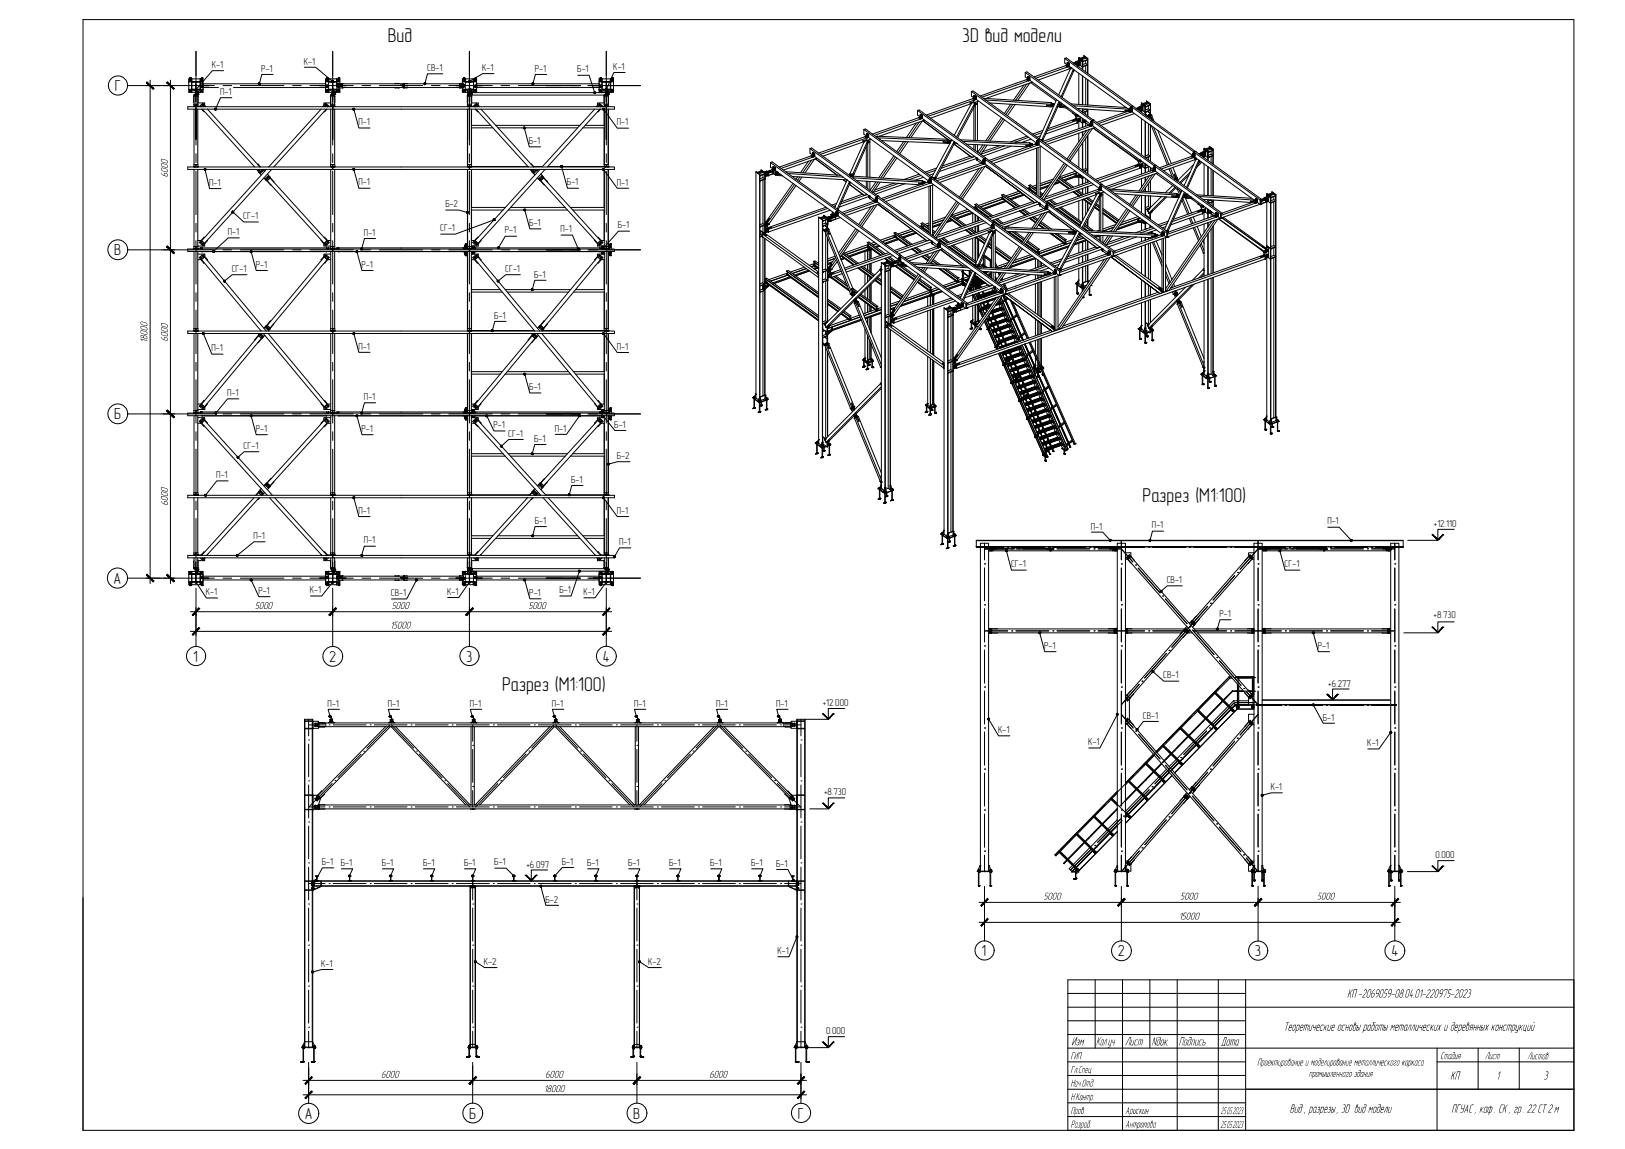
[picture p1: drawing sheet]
<svg xmlns="http://www.w3.org/2000/svg" width="420mm" height="297mm" viewBox="0 0 420 297" stroke-linecap="round" stroke-linejoin="round" font-family="sans-serif">
<defs><g id="words">
<g font-size="5.2">
<text x="100.3" y="10.8">Вид</text>
<text x="248.8" y="11">3D вид модели</text>
<text x="295.4" y="129.8">Разрез (M1:100)</text>
<text x="129.8" y="178.5">Разрез (M1:100)</text>
</g>
<g font-size="4.1">
<text x="29.7" y="23.6">Г</text>
<text x="29.5" y="66">В</text>
<text x="29.5" y="108.4">Б</text>
<text x="29.4" y="150.9">А</text>
<text x="49.9" y="171">1</text>
<text x="85.1" y="171.1">2</text>
<text x="120.6" y="171.1">3</text>
<text x="155.8" y="171.1">4</text>
<text x="253.8" y="247.2">1</text>
<text x="289" y="247.3">2</text>
<text x="324.5" y="247.2">3</text>
<text x="359.7" y="247.2">4</text>
<text x="78.8" y="289.2">А</text>
<text x="121.3" y="289.2">Б</text>
<text x="163.7" y="289.2">В</text>
<text x="206.3" y="289.2">Г</text>
</g>
<g font-size="3.4">
<text x="348.3" y="257.9">КП-2069059-08.04.01-220975-2023</text>
<text x="331.9" y="266.4">Теоретические основы работы металлических и деревянных конструкций</text>
<text x="277" y="270.2">Изм.</text>
<text x="283.4" y="270.2">Кол.уч</text>
<text x="290.9" y="270.2">Лист</text>
<text x="297.7" y="270.3">Nдок.</text>
<text x="304.8" y="270.2">Подпись</text>
<text x="315.7" y="270.3">Дата</text>
<text x="375" y="279.1">КП</text>
<text x="386.8" y="279.1">1</text>
<text x="399.1" y="279.1">3</text>
<text x="333.5" y="287.6">Вид, разрезы, 3D вид модели</text>
<text x="375.2" y="287.6">ПГУАС, каф. СК, гр. 22СТ2м</text>
</g>
<g font-size="2.8">
<text x="43.4" y="45.9" transform="rotate(-90 43.4 45.9)">6000</text>
<text x="38.1" y="88.7" transform="rotate(-90 38.1 88.7)">18000</text>
<text x="43.4" y="88.3" transform="rotate(-90 43.4 88.3)">6000</text>
<text x="43.4" y="130.8" transform="rotate(-90 43.4 130.8)">6000</text>
<text x="65.9" y="157.4">5000</text>
<text x="101.3" y="157.4">5000</text>
<text x="136.6" y="157.4">5000</text>
<text x="100.9" y="162.5">15000</text>
<text x="269.8" y="232.6">5000</text>
<text x="305.1" y="232.6">5000</text>
<text x="340.5" y="232.6">5000</text>
<text x="304.8" y="237.7">15000</text>
<text x="276.8" y="273.8">ГИП</text>
<text x="325.1" y="275.4">Проектирование и моделирование металлического каркаса</text>
<text x="372.4" y="273.8">Стадия</text>
<text x="383.9" y="273.8">Лист</text>
<text x="394.9" y="273.8">Листов</text>
<text x="98.5" y="278.6">6000</text>
<text x="140.9" y="278.6">6000</text>
<text x="183.4" y="278.6">6000</text>
<text x="276.8" y="277.4">Гл.Спец</text>
<text x="276.8" y="280.9">Нач.Отд.</text>
<text x="338.4" y="278.4">промышленного здания</text>
<text x="140.5" y="282.3">18000</text>
<text x="276.8" y="284.4">Н.Контр.</text>
<text x="276.8" y="287.9">Пров.</text>
<text x="291" y="287.9">Арискин</text>
<text x="276.8" y="291.5">Разраб.</text>
<text x="291" y="291.5">Антропова</text>
<text x="315.6" y="291.6">25.05.2023</text>
<text x="315.6" y="288">25.05.2023</text>
</g>
<g font-size="2.6">
<text x="54.8" y="17.6">К-1</text>
<text x="78.6" y="16.7">К-1</text>
<text x="67.6" y="18.5">Р-1</text>
<text x="110.4" y="18.4">СВ-1</text>
<text x="124.7" y="18.4">К-1</text>
<text x="138.3" y="18.5">Р-1</text>
<text x="149.3" y="18.7">Б-1</text>
<text x="158.6" y="18">К-1</text>
<text x="56.9" y="24.6">П-1</text>
<text x="92.7" y="32.4">П-1</text>
<text x="159.5" y="32.4">П-1</text>
<text x="136.7" y="37.2">Б-1</text>
<text x="92.7" y="47.9">П-1</text>
<text x="146.6" y="47.9">Б-1</text>
<text x="159.5" y="48">П-1</text>
<text x="54.1" y="48">П-1</text>
<text x="115.1" y="53.6">Б-2</text>
<text x="62.9" y="56.7">СГ-1</text>
<text x="113.8" y="59.8">СГ-1</text>
<text x="136.9" y="58.4">Б-1</text>
<text x="159.8" y="59">Б-1</text>
<text x="58.9" y="60.8">П-1</text>
<text x="94.1" y="61">П-1</text>
<text x="130.5" y="60.4">Р-1</text>
<text x="144.9" y="60.1">П-1</text>
<text x="59.9" y="70.3">СГ-1</text>
<text x="66.1" y="69.2">Р-1</text>
<text x="93.5" y="69.2">Р-1</text>
<text x="130.6" y="70.3">СГ-1</text>
<text x="138.1" y="71.7">Б-1</text>
<text x="127.8" y="82.4">Б-1</text>
<text x="54.7" y="90.8">П-1</text>
<text x="92.7" y="90.4">П-1</text>
<text x="159.5" y="90.4">П-1</text>
<text x="136.9" y="100.9">Б-1</text>
<text x="58.7" y="102.4">П-1</text>
<text x="94.1" y="103.4">П-1</text>
<text x="66.1" y="111.7">Р-1</text>
<text x="93.5" y="111.7">Р-1</text>
<text x="127.6" y="110.7">Р-1</text>
<text x="131.4" y="112.9">СГ-1</text>
<text x="143.5" y="111.6">П-1</text>
<text x="158.8" y="110.6">Б-1</text>
<text x="63" y="116.1">СГ-1</text>
<text x="138.1" y="114.2">Б-1</text>
<text x="159.5" y="118.6">Б-2</text>
<text x="55.9" y="123.6">П-1</text>
<text x="147.7" y="124.8">Б-1</text>
<text x="92.7" y="132.8">П-1</text>
<text x="138.3" y="135.4">Б-1</text>
<text x="159.5" y="132.9">П-1</text>
<text x="282.1" y="136.9">П-1</text>
<text x="297.9" y="136.6">П-1</text>
<text x="343.2" y="135.6">П-1</text>
<text x="370.8" y="136.2">+12.110</text>
<text x="65.5" y="139.3">П-1</text>
<text x="94.1" y="140.5">П-1</text>
<text x="160.1" y="140.9">П-1</text>
<text x="261.4" y="146.7">СГ-1</text>
<text x="332.1" y="146.7">СГ-1</text>
<text x="53.2" y="153.9">К-1</text>
<text x="66.8" y="153.5">Р-1</text>
<text x="80.1" y="153.4">К-1</text>
<text x="101.1" y="154.1">СВ-1</text>
<text x="115.6" y="153.7">К-1</text>
<text x="136.9" y="154.1">Р-1</text>
<text x="144.7" y="153.4">Б-1</text>
<text x="150.8" y="153.8">К-1</text>
<text x="301.7" y="150.8">СВ-1</text>
<text x="315.3" y="159.5">Р-1</text>
<text x="370.7" y="159.9">+8.730</text>
<text x="270" y="167.8">Р-1</text>
<text x="340.7" y="167.8">Р-1</text>
<text x="300.8" y="175.4">СВ-1</text>
<text x="343.5" y="177.5">+6.277</text>
<text x="84.7" y="182.7">П-1</text>
<text x="100.3" y="182.7">П-1</text>
<text x="121.5" y="182.7">П-1</text>
<text x="142.7" y="182.7">П-1</text>
<text x="164" y="182.7">П-1</text>
<text x="185.2" y="182.7">П-1</text>
<text x="200.7" y="182.7">П-1</text>
<text x="212.8" y="182.4">+12.000</text>
<text x="295.5" y="185.8">СВ-1</text>
<text x="258.1" y="189.5">К-1</text>
<text x="342.1" y="186.3">Б-1</text>
<text x="281.4" y="192.7">К-1</text>
<text x="353.5" y="192.9">К-1</text>
<text x="213.1" y="205.6">+8.730</text>
<text x="328.5" y="204.3">К-1</text>
<text x="371.1" y="221.9">0.000</text>
<text x="83.2" y="223.6">Б-1</text>
<text x="88.1" y="223.9">Б-1</text>
<text x="98.8" y="223.9">Б-1</text>
<text x="109.4" y="223.9">Б-1</text>
<text x="120" y="223.9">Б-1</text>
<text x="127.8" y="223.7">Б-1</text>
<text x="136.1" y="224.3">+6.097</text>
<text x="145.2" y="223.6">Б-1</text>
<text x="151.8" y="223.9">Б-1</text>
<text x="162.4" y="223.9">Б-1</text>
<text x="173" y="223.9">Б-1</text>
<text x="183.6" y="223.9">Б-1</text>
<text x="194.2" y="223.9">Б-1</text>
<text x="200.7" y="224.1">Б-1</text>
<text x="141" y="233.3">Б-2</text>
<text x="83.1" y="249.9">К-1</text>
<text x="125.1" y="249.4">К-2</text>
<text x="167.6" y="249.4">К-2</text>
<text x="201" y="246.6">К-1</text>
<text x="213.6" y="267.4">0.000</text>
</g>
</g></defs>
<!-- layer: 0 -->
<g fill="none" stroke="#000" stroke-width=".26">
<path d="M21.5 5.1h385.5v287.1h-385.5zM50.7 13.3v12.5M57.8 18.3h-2.9l-4.2 4.9M70.6 19.2h-2.9l-.6 2.5M78.7 17.4h2.9l4.4 3.7M86 13.3v24.2M114.5 19.1h-4l-.6 2.6M121.4 13.3v12.5M127.7 19h-2.9l-3.4 2.1M141.4 19.2h-3l-.6 2.5M149.4 19.5h2.9l1.5 4.4M156.8 13.3v8l-.2-.1"/>
<path d="M161.6 18.7h-2.9l-1.9 4.5M265.1 18.7l.4-.1 33.4 24.1M265.1 18.7v1.2l.7 .5M265.1 18.7l17.1 12.4M265.8 19.8l.4 .3M265.8 19.8v.4M265.8 19.8h.1M265.8 19.9l.1 .1M265.8 19.9v.1M265.8 19.8l.5 .3M265.8 19.9h.1M265.8 19.9v.2"/>
<path d="M265.8 19.8l.1 .2M265.9 20h.1M266 19.9h.1M266 19.9l-.4 .8M266 19.9v.6l-.4 .2M275.3 15.1l.4-.1 33.4 24.1M275.3 15.1v1.2l.7 .5-.4 .1M275.3 15.1l17.1 12.4M275.6 16.9v.1M275.6 17l-8.3 2.9M275.6 16.9l.5 .4M275.8 17.1h.1"/>
<path d="M275.9 16.6h.1M275.9 16.3h.1M275.9 16.4l.1 .1M275.9 16.3l.2 .1M276 16.6v.1M276 16.2l.2 .1M276 16.2l.5 .3M276 16.2l-.1 .5M276 16.3v.2M276 16.3l.1 .1M276 16.6h.1M276 16.3h.1"/>
<path d="M276 16.2l.1 .2M276.1 16.5h.1M276.1 17.3l-8.3 2.9M276.1 16.4h.1M276.1 16.4l-.1 .1M276.1 16.6h-.1M276.2 16.3l.2 .2M276.2 16.9l.2 .2-.3 .2M276.2 16.3h.1M276.2 16.3v.6l-.4 .2M276.2 16.3l-.4 .8M276.3 16.7h.1"/>
<path d="M276.3 16.8l.1 .1M276.3 16.5h.1M276.3 16.5l.1 .1M276.3 17h.1M276.3 16.8h.1M276.3 16.8l.1 .2M276.3 16.5l.1 .2M276.4 16.8l-.1 .2M276.4 16.5l-.1 .2M276.4 16.6v.1M276.4 16.5v.1M276.4 16.9v.1"/>
<path d="M276.4 16.6h.1M276.4 17.6l.3 .3M276.4 17.6l.4 .2M276.4 16.5l.1 .7M276.4 16.5h.1M276.5 17.2l.4 .3M276.5 17.2l-.4 .1M276.6 17.8l-8.2 2.9M276.8 17.8h.1M276.8 17.4l-.4 .2M276.9 17.5l15.3 11M276.9 17.5h.1"/>
<path d="M276.9 17.5l-3.2 7M277.5 18.3l.1 .1M277.5 18.3h.1M277.5 17.9l-3.1 7.1M277.6 18l-.1 .3M277.7 18.3l-3.1 6.9M277.7 18.2v.1M277.7 18.1l-.1 .3M278 16.7l.6-.2zM278.1 16.1v-.1l.2 .2M278.1 16.1l.2 .1M278.1 16.1l-.6 .2"/>
<path d="M278.1 16l.2 .2M278.3 16.3l.3 .1M278.3 16.3l-.5 .2M278.3 15.9l.1 .3M278.3 15.9v.3M278.3 16.2v.1M278.4 16.2l.2 .2-.3-.2M278.4 16.2l-.7 .3M278.4 16.2h-.1M278.6 16.4l-.6 .2M278.6 16.4v.1M278.6 16.3v.7"/>
<path d="M278.6 16.3h.1M278.6 16.7h.1M278.6 16.8h.1M278.6 16.4h.1M278.7 16.8h.1M278.7 16.4h.1M278.7 16.6l-.1 .2M278.7 16.2l-.1 .1M278.7 16.2l.1 .1M278.7 16.2v.1M278.7 16.6l-.1 .1M278.7 16.6h.1"/>
<path d="M278.8 16.2h.1M278.7 16.3h.1M278.7 16.7h-.1M278.7 16.3h-.1M278.8 16.3l-.2 .1M278.8 15.2l1 .7M278.8 15.2v.5M278.9 14.9l1 .7M278.9 14.9l1.1 .7M278.9 14.9v.3M278.9 16.2v.1M278.9 16.6v.1"/>
<path d="M278.9 17v.3M278.9 18.9v8.1M278.9 16.7h.1M278.9 16.6h.1M278.9 16.3h.1M278.9 16.2h.1M278.9 15.2l.9 .7M278.9 15.2h-.1M279 16.2v.1M279 16.6v.1M279 16.5v.2M279 16.2h-.1"/>
<path d="M279 16.5l-.1 .1M279 16.5v.1M279 16.2h.1M279.1 16.5l-.2 .1M279.1 16.1l-.2 .2M279.1 16.5h.1M279.1 16.1h.1M279.1 16.5l-.1 .2M279.1 16.1l-.1 .2M279.2 15.9l-1.5 .5M279.2 15.9v.8l-.6 .2M279.2 15.9l-.8 .3"/>
<path d="M279.3 15.6h.1M279.3 16.9l.5 .4M279.3 15.6v1.3l-.7 .2v-.8M279.3 15.6l-1 .3M279.7 15.4l.9-.3 .6 .3M279.8 15.9v1.4M279.9 15.6v2.4M279.9 19.6v7.5M279.9 17.3h-.1M280 15.9h.1M280 17.2h.1M280 17.3h.1"/>
<path d="M280 16.7l.8-.2 .4 .2M280 15.6h-.1M280 15.6v2.5M280 19.7v7.4M280.2 14.4l.5 .4-1.3 .4M280.2 14.4h.1M280.2 14.4v.3M280.3 14.4l.9 .7M280.5 14.8l-.3-.1-1 .4M280.7 14.8l.5 .3M280.7 14.8l-1.2 .4M280.7 14.8v.3"/>
<path d="M280.7 15.6v.9M280.7 17v1.6M281.2 15.4l-1.2 .5M281.2 16.7l-1.2 .6M281.2 16.7l-1.2 .5M281.3 15.1v3.9M33 22.1h22.4M48.6 27.6h37.4v.6h-37.4zM48.8 23.2h3.7M48.8 23.1h.7M48.8 21.1h.7M48.9 20.6h.5v.4h-.5z"/>
<path d="M48.9 23.3h.5v.4h-.5zM49 20.7l.2 .1zM49 23.4l.2 .2zM49.1 20.2h.1M49.1 20.2v.2M49.2 20.2h.1M49.2 20.2v.2M49.5 20.4v3.5M49.6 21.1l2.1 .1M49.6 23.1h.1M49.6 21.2h.1M49.6 21.1l-.8 .1"/>
<path d="M49.6 21.2l1 .1v1.6l-.1 .2h-.9M49.6 20.4v3.5M50.1 24.8h.5M50.1 24.8l.1 1.8M50.1 27.5h1.1M50.2 24.5h.4M50.2 24.8v2.2M50.2 28.2v14.3M50.2 27.5h.1M50.2 27.5h.2M50.2 24.6v.2M50.3 27.5h.1"/>
<path d="M50.3 27.4v.1M50.4 27.5h.1M50.4 27.5h-.2M50.5 23.9h.1M50.5 24.2h.1M50.5 24.5h.1M50.5 24.4h.1M50.5 23.8h.1M50.5 21.2l.2 .1M50.6 24.2h.1M50.6 24.1h.1M50.6 24h.1"/>
<path d="M50.6 24.5h.1M50.6 23.7h.1M50.6 23.8h.1M50.6 23.9h.1M50.6 24.4h.1M50.6 24.3h.1M50.6 24.5h-.4v.3M50.6 23.6v1.2M50.6 23.7v.3M50.6 24.2l-.1 .3M50.6 23.6h.1M50.6 27l.1 .5"/>
<path d="M50.6 27v.5M50.6 27.5h.1M50.6 27h-.5v.6M50.7 22.9l.1 .2h.9M50.7 27.2v8.9v-8M50.7 26.3v11.2M50.7 39.7v2.3M50.7 23l1 .1M50.7 23l-.2 .1M50.7 23.5l-.1 .1M50.7 24.8h.5M50.7 27h.5v.6"/>
<path d="M50.7 23.3v2.9l-.1-1.4M50.8 23.3l-.1 1.4M50.8 24.5h.3v.3M50.8 21.2h.9M50.8 24.2h.1M50.8 24.1h.1M50.8 24h.1M50.8 23.7h.1M50.8 21.2l-.1 .1M50.8 24.2h.3M50.8 24.2h.3v.3M50.8 23.7h.3v.3h-.3"/>
<path d="M50.8 24.4h.3M50.8 23.9h.3M50.8 23.8h.3M50.8 23.8h.1M50.8 23.9h.1M50.8 24.4h.1M50.8 24.3h.1M50.8 24.5h.1M50.8 23.7v.4M50.8 24.2v.3M50.9 27.5h.1M50.9 27.5h.2"/>
<path d="M51 23.7v.3M51 24.2v.3M51 27.5h.1M51 27.4v.1M51.1 27.5h.1M51.1 27.5h-.2M51.1 24h.1M51.1 24.3h.1M51.1 23.9h.1M51.1 24.2h.1M51.1 24.4l-.3 .1M51.1 24.4h.1"/>
<path d="M51.1 23.8h.1M51.1 26.6h1.8v.6M51.1 24.5l-.3 .1h.3v.2M51.1 23.8v.2M51.1 24.2v.3M51.1 24.8v2.2M51.1 28.2v14.3M51.2 24.8l-.1 1.8M51.6 27.6l.9-.9 .8 .9M51.7 21.2v2.1h-2.1M51.7 21.2l-1 .1M51.7 21.2h.1"/>
<path d="M51.7 23.1h.1M51.7 22.2h.7l-.7 .1M51.7 20.4v.7M51.7 23.3v.6M51.8 23.2h.1M51.8 23.1h.1M51.8 21.1l.7 .1-.8-.1M51.8 21.1h.1M51.8 23.1h.7M51.8 20.4v.7M51.8 21.2v1M51.8 22.3v.8"/>
<path d="M51.8 23.2v.7M51.9 27.6l.1-.2 .1 .2M51.9 22.2l2-.1-1.4 .1M51.9 27.6v-.2l.2 .2M52 20.6h.4v.4h-.4zM52 23.3h.4v.4h-.4zM52.1 22.4h.2M52.1 22.1h.2M52.1 27.6h.1M52.1 20.7l.2 .1zM52.1 23.4l.2 .2zM52.1 22.3v.2"/>
<path d="M52.1 20.2h.1M52.1 22.5h.1M52.1 22.3h.1M52.1 22.1h.1M52.1 20.2v.2M52.1 28.2l.7 .6M52.2 22.5h.1M52.2 22.3h.1M52.2 22.1h.1M52.2 22v.1M52.2 22.3v.2M52.2 20.2h.1"/>
<path d="M52.2 20.2v.2M52.3 22.3v.2h-.2M52.3 22.3h.1M52.3 22.1h.1M52.3 27.1l.2 .1zM52.3 28.2l13.6 15M52.4 22.2h.1M52.5 22.2v.5zM52.5 22.1v-.5v.5M52.5 27.6l.4-.2-.3 .2M52.5 21.6v-1.2h-3.7v3.5h1.8M52.5 22.7v1.2h-1.4"/>
<path d="M52.5 22.6h31.7M52.5 21.7h31.7M52.9 27.4l.2 .2M53.6 28.2l13.6 15M57.7 22.1h2.2M59.9 25.3h-2.9l-1.3 2.9M62.1 22.1h11.3M75.6 22.1h2.3M80.1 22.1h11.3M83 28.2l-13.5 15M83.4 27.6l.8-.9 .9 .9M83.8 27.4l.4 .2"/>
<path d="M83.8 27.4l.3 .2M83.8 27.4l-.2 .2M84.2 21.6v.5M84.2 22.2v1.7h.8M84.2 27.1l.2 .1zM84.2 22.2v.5M84.2 21.1l.8 .1zM84.3 22.2l-1.6-.1 2.1 .1M84.3 20.6h.4v.4h-.4zM84.3 23.3h.4v.4h-.4zM84.4 22.3h.1M84.4 22.1h.1"/>
<path d="M84.4 28.2l-13.6 15M84.4 22.3v.2h.2M84.4 22.4h.2M84.4 22.1h.2M84.4 20.2h.1M84.4 20.2h.2M84.4 20.7l.2 .1zM84.4 23.4h.2l-.1 .3zM84.4 20.2v.2M84.5 22.5h.1M84.5 22.3h.1M84.5 22.1h.1"/>
<path d="M84.5 20.2h.1M84.5 22v.1M84.5 22.3v.2M84.5 28.2l-.6 .7-.1-.1M84.6 22.3h.1M84.6 22.1h.1M84.6 22.5h.1M84.6 20.2h.1M84.6 27.6h.1M84.6 27.6l.1-.2 .1 .2M84.6 20.2v.2M84.6 22.3v.2"/>
<path d="M84.9 27.6l-.2-.2-.1 .2M85 22.2h-.7l.7 .1M85 20.4v3.5v-.6M85 23.1h.9M85 21.2l1 .1-.1 1.8M85 20.4v.7l2.1 .1M85 23.9h.9M85.5 24.8h.5M85.5 24.8v1.8M85.5 27.5h1.1M85.5 26.6h-1.8l.1 .6M85.5 24.5h.5"/>
<path d="M85.5 24.8v2.2M85.5 28.2v14.3M85.6 24.6v.2M85.6 27.5h.1M85.6 27.5h.3M85.7 27.5h.1M85.7 27.4v.1M85.8 27.5h.1M85.9 23.9h.1M85.9 24.2h.1M85.9 24.5h.1M85.9 24.4h.1"/>
<path d="M85.9 23.8h.1M85.9 21.2l.1 .1M85.9 24h.1M85.9 23.7h.1M85.9 24.3h.1M85.9 23.7v.4M85.9 24.2v.3M86 24.5h-.5v.3M86 27l.1 .5M86 27v.5M86 27.6h.1M86 27.5h.1"/>
<path d="M86 27h-.5v.6M86 23.7v.4M86 24.2l-.1 .3M86 23.6v1.2M86 24.8l.1 1.4M86 23.6h.1M86 27.2v8.9v-8M86 39.7v2.3M86 23l-.1 .1M86.1 23l.1 .1M86.1 23.5l-.1 .1M86.1 24.8h.5"/>
<path d="M86.1 22.9l.1 .2h.9M86.1 27h.5v.6M86.2 21.2h.1M86.2 23.1h.1M86.2 24.2h.3M86.2 24.2h.2v.3M86.2 24.1h.1M86.2 23.7h.2v.3h-.2M86.2 24.2h.1M86.2 24h.1M86.2 23.7h.1M86.2 24.5h.1"/>
<path d="M86.2 24.5h.3v.3M86.2 23.3l-.1 1.4M86.2 24.4h.2M86.2 23.9h.3M86.2 23.9h.2M86.2 23.8h.3M86.2 24.3h.1M86.2 23.8h.1M86.2 23.9h.1M86.2 23.1l1.6 .1-3.6-.1 .8 .1M86.2 27.5h.1M86.2 27.5h.2"/>
<path d="M86.2 21.2h.9M86.2 23.7v.4M86.2 24.2v.3M86.2 21.2l-.1 .1M86.3 27.5h.1M86.3 23.7v.3M86.3 24.2v.3M86.3 27.4v.1M86.4 27.5h.1M86.4 24.6v.2M86.4 24.3h.1M86.5 23.9h.1"/>
<path d="M86.5 24.2h.1M86.5 24.3h.1M86.5 23.8h.1M86.5 24.5h.1M86.5 24.4l-.3 .1M86.5 23.8v.1M86.5 24.5l-.3 .1M86.5 23.9l-.1 .1M86.5 24.2v.3M86.5 24.8v2.2M86.5 28.2v14.3M86.5 23.9h.5"/>
<path d="M86.6 24.8l-.1 1.8M87 23.3v.6l.1-.6M87 20.4v.7h.8l-.7 .1M87.1 22.2h.1M87.1 22h.1M87.1 21.7h.1M87.1 21.8h.1M87.1 22.3h.1M87.1 22l1.4 .1M87.1 21.2h.1M87.1 23.1h.1M87.1 22.2h1.4"/>
<path d="M87.1 20.4v2.9h-2.1M87.1 21.2l-1 .1M87.1 21.8h.2M87.1 21.7h.2v.3M87.1 21.7h.2M87.1 21.7v.1M87.1 21.8v.2M87.1 22.2v.1M87.2 22.2h.1M87.2 22h.1M87.2 21.7h.1M87.2 22.1v.2"/>
<path d="M87.3 22.2h.1M87.3 22h.1M87.3 21.7l-.1 .3M87.3 22.2l-.2 .1M87.3 20.6h.5v.4h-.5zM87.3 23.3h.5v.4h-.5zM87.4 21.6h.2M87.4 22.7h.2M87.4 21.6h.1M87.4 22.7h.1M87.4 21.6v.4M87.4 22.2v.5"/>
<path d="M87.5 20.2h.1M87.5 20.2h.1v.2M87.5 23.4h.1l-.1 .3zM87.5 20.2v.2M87.5 20.7l.1 .1zM87.5 21.6v.4M87.5 22.2v.5M87.5 22.2h.1M87.5 22h.1M87.5 22.2l.1 .4M87.5 22h.2M87.5 22.2h.2"/>
<path d="M87.6 22.2h.1M87.6 22h.1M87.6 21.7h.1M87.6 20.2h.1M87.6 21.7l.2 .3M87.6 22.7h.9M87.6 21.6h.9M87.6 21.7l-.1 .3M87.6 21.6v.4M87.6 22.2v.5M87.7 22.2h.1M87.7 22h.1"/>
<path d="M87.7 21.7h.1M87.7 21.7h-.2M87.7 21.7v.3M87.7 22.2v.1M87.8 22.2l-.3 .1M87.8 22.2h.1M87.8 22h.1M87.8 21.9l-.3 .1M87.9 22.7v1.2h-.8M87.9 21.6v-1.2h-3.7v1.7M88 22.2l.2 .1M88 22.2h.1"/>
<path d="M88 22h.1M88 21.9h.2M88 21.9v.1M88 22h.2M88 22.2h.2M88 21.7h.1M88 21.7l.1 .3M88.1 22.2h.1M88.1 22h.1M88.1 21.7h.1M88.1 22.2v.1M88.1 22.1v.1"/>
<path d="M88.1 21.7l.1 .3M88.2 22.3h.1M88.2 22.2h.1M88.2 22h.1M88.2 21.9h.1M88.2 21.7l-.2 .2M88.2 21.7h.1M88.2 21.7v.3M88.2 22.2v.1M88.5 22.1h1l-1 .1M88.5 22.2v.5M88.5 22.7h.1"/>
<path d="M88.5 21.6h.1M88.5 22.6h15.9M88.5 21.7h15.9M88.5 21.6v.5M91.5 28.2l1.3 4.9h2.9M93.6 22.1h2.2M98.1 22.1h11.2M102.2 22.6l.8 .1M102.2 21.6v.1M102.2 22.6v.1M103 21.6l-.8 .1M103 22.7h.1"/>
<path d="M103 21.6h.1M104.2 22.2l.2 .1M104.2 22h.2M104.2 22.2h.2M104.2 22.2h.1M104.2 22h.1M104.2 21.7v.1M104.2 21.8v.2M104.2 21.8h.2M104.3 22.2h.1M104.3 22h.1M104.3 21.7h.1"/>
<path d="M104.3 22v.1M104.4 21.6l-.1 .5h-.6M104.4 22l-.9 .1M104.4 22.3h.1M104.4 22.2h.1M104.4 22h.1M104.4 21.8h.1M104.4 21.7h.1M104.4 21.7l-.2 .3M104.4 21.6l.8 .1M104.4 22.7h.1M104.4 21.6h.1"/>
<path d="M104.4 22.2v.5M104.4 21.6v.5l1 .1-1.5-.1M104.5 22.2v.4h14.4M105.2 22.6l-.8 .1M105.3 22.1v.1M111.5 22.1h2.3M116 22.1h11.3M117.9 22.1l1 .1M118.9 21.6h.1M118.9 22.7h.1M118.9 21.6h.9v.3M118.9 21.6v.5"/>
<path d="M118.9 22.2v.5M118.9 21.7h-14.4v.4M118.9 22.2h.1M118.9 22.1h.1M118.9 21.6v.4M119.2 22.2h.1M119.2 22h.1M119.2 22h.3M119.2 22.2v.1M119.2 22.2h.3M119.2 22.3h.1M119.3 22.5h.1"/>
<path d="M119.3 22.3h.1M119.3 22.2h.1M119.3 22h.1M119.3 22.3v.2M119.3 21.9v.1M119.3 22.2v.1M119.3 22.1v.3M119.4 22.5h.1M119.4 22.2h.1M119.4 22h.1M119.4 22.4v.1M119.5 22.2l-.1 .2-.2-.1"/>
<path d="M119.5 21.6v-1.2h3.7v1.7M119.5 22.7v1.2h.8M119.6 20.6h.5v.4h-.5zM119.6 23.3h.5v.4h-.5zM119.6 22.2l.1 .1M119.7 22.2h.1M119.7 22h.1M119.7 22.3v.2M119.7 22.2v.2h.1v-.2M119.7 22.3h.1M119.7 22.5h.1M119.8 22.5v.2h-.9"/>
<path d="M119.8 20.7l.2 .1zM119.8 22.2v.5M119.8 23.4l.2 .2zM119.8 21.6h.1M119.8 22.7h.1M119.8 22h.1M119.8 22.2h.1M119.8 22.5h.1M119.8 20.2h.1M119.8 20.2v.2M119.8 21.6v.4M119.8 22h-.2"/>
<path d="M119.9 22.2h.1M119.9 22h.1M119.9 20.2h.1M119.9 20.2v.2M120.1 22.1l-1.2 .1M120.3 21.1l2.1 .1M120.3 22l-1.4 .1M120.3 20.4v3.5l.1-.6M120.3 23.2h.1M120.3 21.2h.1M120.3 21.2h.9M120.4 21.2h.1"/>
<path d="M120.4 23.1h.1M120.4 20.4v.7h-.8l.7 .1M120.4 23.9h.5M120.8 24.8h.5M120.8 24.8l.1 1.8M120.9 23.3v1.5v-.3h.4M120.9 27.5h1M120.9 27h1v.6M120.9 28.2v15M120.9 24.5h.4M120.9 24.8v2.8M120.9 24.6v.2"/>
<path d="M121 27.5h.1M121 27.5h.2M121.1 27.5h.1M121.1 27.4v.1M121.2 27.5h.1M121.2 23.1h.1M121.2 21.2h.1M121.2 21.2l.2 .1M121.2 23.9h.1M121.2 24.2h.1M121.2 24.5h.1M121.2 24.4h.1"/>
<path d="M121.2 23.8h.1M121.3 21.2l.1 .1M121.3 23.1l-1.7 .1h2.8M121.3 24.2h.1M121.3 24.1h.1M121.3 24h.1M121.3 23.7h.1M121.3 24.5h.1M121.3 24.3h.1M121.3 23.8h.1M121.3 23.9h.1M121.3 23.7v.3"/>
<path d="M121.3 24.2l-.1 .3M121.3 23.6v1.2M121.3 23.6h.2M121.4 27v.5zM121.4 27.2v8.9v-8M121.4 27.6h.1M121.4 27.5h.1M121.4 26.3v11.2M121.4 39.7v2.3M121.4 23l-.2 .1M121.4 23l.2 .1M121.4 23l-.1 .1"/>
<path d="M121.4 27.6h37.5v.6h-72.8v-.6h35.3v.6M121.4 22.9l.2 .2h.8M121.5 23.5l-.2 .1M121.5 24.8h.5M121.5 23.3v2.9l-.2-1.4M121.5 23.1h.1M121.5 23.1h.9M121.5 23.3v1.4M121.5 21.2h.9M121.5 24.2h.1M121.5 24.1h.1M121.5 24h.1"/>
<path d="M121.5 23.7h.1M121.6 21.2l-.2 .1M121.6 24.2h.2M121.6 24.2h.2v.3M121.6 23.7h.2v.3h-.2M121.6 24.2h.1M121.6 24h.1M121.6 23.7h.1M121.6 24.5h.1M121.6 24.5h.3v.3M121.6 24.5h.2M121.6 24.4h.2"/>
<path d="M121.6 23.9h.3M121.6 23.9h.2M121.6 23.8h.2M121.6 24.3h.1M121.6 23.8h.1M121.6 23.9h.1M121.6 27.5h.1M121.6 27.5h.2M121.6 23.7v.4M121.6 24.2v.3M121.7 27.4v.1M121.7 23.1h.1"/>
<path d="M121.7 27.5h.1M121.7 23.7v.3M121.7 24.2v.3M121.8 27.5h.1M121.8 24h.1M121.9 23.9h.1M121.9 24.2h.1M121.9 24.3h.1M121.9 23.8h.1M121.9 24.5h.1M121.9 24.4h.1M121.9 26.6h1.8l-.1 .6"/>
<path d="M121.9 24.8v2.2M121.9 28.2v14.3M121.9 33h5.5M121.9 32.4h5M121.9 23.9h34.8M121.9 23.3v.6M121.9 24.6v.2M121.9 26.6h.1M121.9 28.2v4.2M121.9 33v10.2M121.9 23.9h.4M122 24.8l-.1 1.8"/>
<path d="M122.3 27.6l.9-.9 .8 .9M122.3 23.3v.6l.1-.6M122.3 20.4l.1 .7M122.4 23.2l-2.1 .1M122.4 21.2l-1 .1M122.4 22.2h.7l-.7 .1M122.4 23.1h.7l-.7 .1M122.4 21.1h.7l-.7 .1M122.4 20.4v.7M122.4 21.2v2M122.5 21.1v.1M122.5 23.1v.1"/>
<path d="M122.6 22.2l2.1-.1-1.6 .1M122.7 20.6h.4v.4h-.4zM122.7 23.3h.4v.4h-.4zM122.8 22.3h.1M122.8 22.1h.1M122.8 22.3v.2h.2M122.8 22.4h.2M122.8 22.1h.2M122.8 27.6h.1M122.8 23.4l.2 .2-.1 .1zM122.8 20.7l.2 .1zM122.9 22.5h.1"/>
<path d="M122.9 20.2h.1M122.9 20.2v.2M122.9 28.2l.7 .6M122.9 27.6l-.2-.2-.1 .2 .1-.2 .1 .2M122.9 22.3h.1M122.9 22.1h.1M122.9 22v.1M122.9 22.3v.2M123 22.5h.1M123 22.3h.1M123 22.1h.1M123 20.2h.1"/>
<path d="M123 20.2v.2M123 22.3v.2M123 27.1l.2 .1zM123.1 28.2l13.5 15M123.2 21.6l.1 .5M123.2 22.2v1.7h-.8M123.2 27.6l.4-.2-.2 .2M123.3 22.2l-.1 .5M123.3 22.6h31.6M123.3 21.7h31.6M123.6 27.4l.2 .2M124.4 28.2l13.6 15"/>
<path d="M128.2 32.4h21.7M128.8 33h20.6M129.5 22.1h2.3M134 22.1h11.2M135.6 33l1.3 5h2.9M147.5 22.1h2.2M150 22.1h-8.8h8.9M150.7 33h5.6M151.3 32.4h5M152 22.1h13.6M153.8 28.2l-13.6 15M154.1 27.6l.9-.9 .9 .9"/>
<path d="M154.5 27.1v.1M154.6 27.4l.3 .2M154.6 27.4l.2 .2M154.6 27.4l-.3 .2M154.9 21.6v.5M154.9 23.2h3.7M154.9 21.1h.7M154.9 22.1v-1.7h3.7v3.5h-1.3M154.9 22.2v1.7h1.3M154.9 22.2v.5M154.9 27.1l.2 .1zM155 20.6h.4v.4h-.4z"/>
<path d="M155 23.3h.4v.4h-.4zM155 22.2l-1.5-.1 2 .1M155.1 28.2l-13.6 15M155.2 20.2h.1M155.2 22.4h.1M155.2 22.3h.1M155.2 22.1h.1M155.2 20.2h.1v.2M155.2 20.7l.1 .1zM155.2 23.4h.1l-.1 .3zM155.2 20.2v.2M155.2 22.3v.2"/>
<path d="M155.2 22.5h.1M155.2 22v.1M155.3 20.2h.1M155.3 22.5h.1M155.3 22.3h.1M155.3 22.1h.1M155.3 28.2l-.6 .7-.1-.1M155.3 22.3v.2h-.1M155.3 27.6h.1M155.3 27.6l.1-.2 .1 .2M155.4 22.3h.1M155.4 22.1h.1"/>
<path d="M155.6 27.6l-.1-.2-.2 .2M155.6 21.2h.1M155.6 21.1v.1M155.6 22.3v.9l-.7-.1M155.6 20.4v1.8M155.6 23.2v.7M155.7 21.1l2.1 .1M155.7 23.1h.1M155.7 21.2h.1M155.7 22.2h-.7l.7 .1M155.7 23.1h.9M155.7 21.2l1 .1-.1 1.8"/>
<path d="M155.7 20.4v3.5M155.7 21.1l-.8 .1M156 28.2l3.6 4.9h2.9M156.2 24.8h.5M156.2 24.8l.1 1.8M156.2 27.5h1.1M156.2 27h.5M156.2 23.3v.6M156.2 28.2v15M156.3 26.6h-1.8v.5M156.3 24.8l-.1 2.8M156.3 27.5h.1"/>
<path d="M156.3 27.5h.2M156.3 24.6v.2M156.4 27.5h.1M156.4 23.1h.1M156.5 27.5h.1M156.6 23.1h.1M156.6 24.2h.1M156.6 24.5h.1M156.6 24.4h.1M156.6 23.9h.1M156.6 23.8h.1M156.7 24.2h.1"/>
<path d="M156.7 24h.1M156.7 23.7h.1M156.7 24.5h.1M156.7 24.3h.1M156.7 23.8h.1M156.7 23.9h.1M156.7 24.5l-35.2 .1h.3v.2M156.7 24.5h-.4v.3l-.1-.2M156.7 27l.1 .5M156.7 27v.5M156.7 27.5h.1M156.7 23.6v1.2"/>
<path d="M156.7 23.7v.4M156.7 24.2l-.1 .3M156.7 23.6h.1M156.8 27.2v8.9v-8M156.8 21.8v4M156.8 26.3v11.2M156.8 39.7v2.3M156.8 23l-.2 .1M156.8 23.5l-.1 .1M156.8 24.8h.5M156.8 22.9l.1 .2h.9M156.8 27h.5v.6"/>
<path d="M156.8 21.3v1.7M156.8 23.3v2.9l-.1-1.4M156.8 23l.2 .1M156.9 23.1h.1M156.9 23.1h.9M156.9 24.2h.4M156.9 24.2h.3v.3M156.9 24.1h.1M156.9 23.7h.3v.3h-.3M156.9 24.2h.1M156.9 24h.1M156.9 23.7h.1"/>
<path d="M156.9 24.5h.1M156.9 23.3l-.1 1.4M156.9 24.4h.3M156.9 23.9h.4M156.9 23.9h.3M156.9 23.8h.4M156.9 24.3h.1M156.9 23.8h.1M156.9 23.9h.1M156.9 21.2h.9M156.9 23.7v.4M156.9 24.2v.3"/>
<path d="M157 21.2l-.2 .1M157 27.5h.1M157 27.5h.2M157.1 23.7v.3M157.1 24.2v.3M157.1 23.1h.1M157.1 27.5h.1M157.1 27.4v.1M157.2 27.5h.1M157.2 24.6v.2M157.2 24h.1M157.2 24.3h.1"/>
<path d="M157.3 23.9h.1M157.3 24.2h.1M157.3 24.3h.1M157.3 23.8h.1M157.3 24.5h.1M157.3 23.3v1.5v-.3h-.4M157.3 24.4l-.4 .1M157.3 23.8v.1M157.3 24.5l-.4 .1M157.3 24.8v2.2M157.3 28.2v14.3M157.3 24.8v1.8"/>
<path d="M157.8 23.1h.1M157.8 21.2h.1M157.8 21.2v2.1h-2.1M157.8 21.2l-1 .1M157.8 20.4v.7M157.8 23.3v.6M157.8 21.1l.8 .1M157.9 23.1h.1M157.9 21.1h.1M157.9 23.1h.7M157.9 21.1h.7M157.9 20.4v.7"/>
<path d="M157.9 21.2v1.9M157.9 23.2v.7M158.1 20.6h.4v.4h-.4zM158.1 23.3h.4v.4h-.4zM158.2 20.7l.2 .1zM158.2 23.4h.2l-.1 .3zM158.2 20.2h.1M158.2 20.2v.2M158.3 20.2h.1M158.3 20.2v.2M209.4 38.4l33.4 24.2M209.4 38.4l.4-.1 33.4 24.1"/>
<path d="M209.4 38.4v1.2l.7 .5M210.1 39.4l.5 .4M210.1 39.4l.6 .4M210.1 39.7h.1M210.1 39.4v.7M210.1 39.9v.1M210.1 39.6h.1M210.1 39.9h.1M210.1 39.6l.1 .1M210.2 39.9h.1M210.2 39.6v.1M210.2 39.8v.1"/>
<path d="M210.2 39.5v.2M210.2 39.9h-.1M210.2 39.6h-.1M210.2 39.7h.1M210.3 39.6l.1 .1M210.3 39.6l-.3 .8M210.4 39.6h.1M210.4 39.6v.6l-.4 .2M210.4 39.7l-.4 .7M210.4 39.8l.1 .1M210.4 39.8h.1M210.5 39.8l.1 .2"/>
<path d="M210.5 39.7l.1 .2M210.5 39.8v.1M210.6 39.8h.1M210.6 39.8v.6M210.7 39.8v.7M223.1 36.4v.1M223.1 36.5l.3 .2M223.1 36.4l.3 .2M223.1 36.4l.9-.3 .6 .3M223.3 36.6l-10.5 3.8M223.4 33.5l.4-.2 33.3 24.2M223.4 33.5v1.2l.6 .5-.4 .1"/>
<path d="M223.4 33.5l17.1 12.4M223.4 36.6h.1M223.4 36.6v.1M223.6 36.4h.7M223.6 36.4l-3.9 8.6M223.6 36.3l.8 .1M223.6 36.3v.1M223.6 35.3l.6 .4M223.6 35.3l.3 .2M223.7 35.3l-12 4.3M223.9 35.5l.3 .1M223.9 35.5h.1"/>
<path d="M224 38v7.7M224 34.5l.5 .4M224 35h.1M224 34.7h.1M224.1 34.7h.1M224 34.8h.1M224 34.5v.6M224.1 34.5l.5 .4M224.1 35h.1M224.1 34.5h-.1M224.1 34.6v.2M224.1 34.9h.1"/>
<path d="M224.1 34.6l.1 .2M224.1 34.8h.1M224.1 35.7l-12 4.2M224.1 34.7v.1M224.2 35.6v.1M224.2 37.2h.1M224.2 34.7h.1M224.2 35.3l.3 .2M224.2 34.7l-.3 .8M224.3 37.2l.3-.7-.3 .7M224.3 34.7h.1M224.3 34.7l.1 .5"/>
<path d="M224.3 37.2h.1M224.3 34.7l-.4 .8M224.3 37.1l.1 8.7M224.3 34.9l.2 .1M224.3 36.4v.3M224.3 37.1h.1M224.3 37.1l-3.7 8.4M224.3 36.7l-.1 .5M224.3 36.4l-3.8 8.7v.3l-.8-.1v-.3M224.3 36.4h.1M224.3 35h.2M224.4 36.5v.1"/>
<path d="M224.4 36.3h.1M224.4 36.4l-.1 .3M224.4 36.4l.2 .1M224.4 35.2h.1M224.4 34.9v.1M224.4 35.2v.1M224.4 35.1l.1 .2M224.4 35.2l-.5 .3M224.4 34.9h.1M224.4 35v-.2l.1 .2M224.5 35h.1M224.5 36.9h.1"/>
<path d="M224.5 35h-.1M224.5 34.9v.6M224.5 36.8h.1M224.5 35.5l-.3 .1M224.5 34.9h.1M224.5 36.8v.1M224.6 35.5l15.6 11.4M224.6 34.9v.6M224.6 36.5l.3 .2M224.6 35.5l-.4 .2M224.9 36.7h.1M224.9 36.7l-.4 .2"/>
<path d="M224.9 36.7l-.4 .1M224.9 36.1v9.7M225.2 36l-.9 .3M226.7 35.5l.1-.3 18.3 .8M226.8 35.2l-.1 .3M226.9 35.6l18.1 .8M227.4 36h.1M227.5 36h.1M227.9 36.4l17.1 .7M233.6 36.6l-1.7 2.6M234.2 36.6l-2 2.9M234.8 36.6l-2.2 3.2"/>
<path d="M236.9 31.8l-2.5 3.7M237.2 28.6l.5-.2 17.1 12.4M237.2 28.6v1.1l.7 .5M237.2 28.6l17.2 12.4M237.6 30.4h.1M237.6 30.4l-12 4.3M237.6 30.4l.4 .4M237.6 30.4l.2 .1M237.7 31.6l-2.8 4M237.8 30.5l.2 .2M237.8 30.5h.1M237.8 30.6h.1"/>
<path d="M237.9 29.8l.1 .1M237.9 30.3l-.3 .1M237.9 30.1l.1 .1M238 29.6l.5 .3M238 29.6l.2 .1M238 29.6v.6M238 30h.1M238 30v.1M238 29.7v.1M238 29.8v-.1l.1 .2M238 29.7h.1M238 29.8h.1"/>
<path d="M238 30.8l-11.9 4.2M238 29.8v.1M238 30.7v.1M238.2 29.7h.1M238.2 29.7v.6l-.4 .3M238.2 30.4l.2 .2M238.2 29.7l-.4 .8M238.2 29.8h.1M238.2 29.8l.2 .2M238.2 29.8l-.4 .8M238.3 30h.1M238.3 30.3h.1"/>
<path d="M238.3 30.2l.1 .2-.1-.2M238.3 29.9l.1 .2zM238.4 30.1h.1M238.4 30.6l-.4 .1M238.4 30v.6M238.5 30.6l15.6 11.4M238.5 31.3l-3 4.3M238.5 29.9v.7M238.5 30.6l-.5 .2M238.5 29.9l-.1 .1M238.6 31.2l6.4 4.8M239.1 31.1l-11.8 4.1"/>
<path d="M243.9 36.7l1.8 .1M245 36.4v.3M245 36.8v.3M245 36.7l-1.1-.1 1.8 .3M245 36.7h.1M245 36.4h.1M245.1 36h.1M245.1 36l-.1 .4M245.2 36.8l.5 .1M245.2 36.8l-.2 .3M245.2 36.1l.2 .2M245.2 36.9h.5"/>
<path d="M245.2 36.3h.5M245.2 36l-.1 .7M245.2 36l-.1 .4M245.3 36.6h.1M245.3 36.9v.1M245.3 37h.1M245.3 36.6h.2M245.4 36.4h.1M245.4 36.3l.1 .1M245.4 36.3h.1M245.4 36.4h.2M245.4 37h.1"/>
<path d="M245.4 36.3h.2M245.4 36.6v.1M245.4 36.9v.1M245.5 36.9h.1M245.5 36.6h-.2M245.5 36.6h.1M245.5 37h-.1M245.5 36.6l-.1 .1M245.5 36.3v.1M245.5 36.4h-.1M245.7 36.8v.1M245.7 36.4h.3"/>
<path d="M245.7 36.4v.5M245.7 36.3v.5M245.7 36.3v.1M246.1 36.1l-5.2 9.7M246.7 36.6l-5.1 9.4M246.7 37.3l4.2 3.1M246.7 37.2l4.6 3.5M246.8 36.7l-.2 .4 .7-.1M246.8 37l-5 9.4 12-4.3M247.2 36.9l-.6 .2M247.4 37.1h.1M248.3 36.1l17.9 .8"/>
<path d="M248.9 36.6l17.2 .7M249.9 37.3l15.7 .7M250.8 26.6v.1M250.8 26.7l.3 .2M250.8 26.6l.3 .2M251 26.8l-10.4 3.8M251.2 23.7l17.2 12.4M251.3 26.5h.1M251.3 26.5l1 .2-.5-.4-1 .3M251.3 26.5l-4.6 8.5M251.3 26.5l.8 .1M251.5 25.4l.5 .5"/>
<path d="M251.5 25.4l.5 .4M251.5 25.5l-12 4.2M251.7 25.6h.1M251.8 25.6h.1M251.8 27.8v8.5M251.8 37.4v1.2M251.8 25.3l-.6-.5v-1.1l.4-.2 33.3 24.2M251.8 24.7l.6 .3M251.8 25.1h.1M251.8 24.8h.1M251.8 24.7v.6M251.8 27.4h.1"/>
<path d="M251.8 27.4l.1 .1M251.8 24.7l.3 .1M251.8 25.3l-.3 .1M251.8 25.2l.1 .1M251.8 24.9l.1 .1M251.9 25.1h.1M251.9 24.8h.1M251.9 24.8v.1M251.9 24.8l.1 .2zM251.9 27.4l.4-.7-.4 .8M251.9 25h.1M251.9 24.9v.1"/>
<path d="M251.9 27.4v.1M251.9 24.8l.1 .1M252 25.9l-12.1 4.2M252 24.9v.1M252 25.8v.1M252 24.9h-.1M252.1 26.7h.1M252.1 27.2v.1M252.1 24.8h.1M252.1 26.6l-.3 .8M252.1 27.3l-4.5 8.3M252.1 26.7l-4.8 8.7"/>
<path d="M252.1 25.5l.2 .2M252.1 24.8l-.3 .8M252.1 26.8h.1M252.1 24.8l.2 .2M252.1 24.9h.1M252.1 24.9v.5l-.3 .2M252.1 25.4h.1M252.1 25.1h.1M252.1 25.1l.1 .1M252.1 27l.1 .1M252.1 25.4l.1 .1M252.1 25.4h.2"/>
<path d="M252.2 26.4v.2M252.2 27v9.3M252.2 37.4v1.5M252.2 25.4v.1M252.2 27h.1M252.2 25.1h.1M252.2 25.3l.1 .1M252.2 25l.1 .2M252.2 25.3h.1M252.2 25h.1M252.2 25.1v.1M252.2 27v.1"/>
<path d="M252.2 25l.1 .1M252.3 25.3l-.1 .2M252.3 25v.2M252.3 25.2h.1M252.3 25.1v.1M252.3 25.2h-.1M252.3 26.7l.3 .2M252.3 25v.7M252.3 25.7l-.3 .1M252.4 25.7l15.7 11.3M252.4 25.7l-.4 .2M252.4 25h-.1"/>
<path d="M252.4 25v.7M252.6 26.9l-.4 .2M252.6 26.9l-.4 .1M252.7 26.2v10.2M252.7 37.4v1.9M253 26.1l-.9 .4M254.1 37.5l-1.3 1.9M254.4 25.6l.1-.2v.2l17.3 .9M254.7 37.5l-1.5 2.2M254.8 25.9l16.9 1.1M255.2 37.5l-1.7 2.4 6.3-2.2M255.9 26.6l15.8 1"/>
<path d="M258.5 37.7l-4.5 1.5M259 30.4l-4.2 6M259.3 30.7l-3.9 5.7M259.7 31l-3.8 5.5M261.3 27l-1.6 2.4M261.5 37.8l-7.3 2.6M261.9 27l-1.8 2.6M262.5 27l-2 2.9M264.8 22l-2.8 3.9M265.3 37.6l1.1 .1M265.4 20.5l.5 .4M265.4 20.6l-12 4.2"/>
<path d="M265.5 35.2l-4.3 1.5M265.5 21.7l-2.9 4.2M265.6 20.7h.1M265.7 20.3h.1M265.7 20.2h.1M265.7 20.2v.1M265.8 20.3v.1M265.8 20.4l-.4 .1M265.8 20.2v.1M265.8 20.1h.1M265.8 20.2h.1M265.8 20.1l.1 .1"/>
<path d="M265.9 20.1h.1M265.9 20.9l-12 4.2M265.9 20l-.1 .1M265.9 20.9h.1M265.9 35.5l-3.4 1.2M266 20.6l.2 .1M266.1 20.3h.1M266.1 20.4v.1M266.1 20.1v.1M266.1 20.6h.1M266.1 20.1h.1M266.1 20.4l.1 .1"/>
<path d="M266.1 20.1l.1 .2M266.1 20.4l.1 .2M266.1 20.4v.2M266.1 20.1v.2M266.1 37.6l-.8 .1h1M266.1 20.1l.1 .1M266.1 20.2v.1M266.1 20.5v.1M266.1 37.3v.3M266.1 37.7v.1M266.1 37.3h.1M266.1 37.6h.1"/>
<path d="M266.1 20.4h.1M266.2 20.2v.1M266.2 20.5v.1M266.2 20.5h-.1M266.2 20.2h-.1M266.2 20.1l.1 .7M266.2 37.3v.3M266.2 36.9h.1M266.2 36.9l-.1 .4M266.2 20.7l-.3 .2M266.2 20.1h.1M266.3 37.7h.1"/>
<path d="M266.3 20.8l8.2 5.9M266.3 21.4l-3.2 4.6M266.3 36.9l-.1 .7M266.3 37.2h.6M266.3 36.9l-.1 .4M266.3 20.8l-.4 .1M266.4 37.2h.4M266.4 37.5h.1M266.4 37.5h.3M266.5 37.5h.1M266.5 37.3h.1M266.5 21.4l6.5 4.7"/>
<path d="M266.5 37.3h.2M266.5 37.5v.1M266.5 37.4l.1 .1M266.5 37.6h.1M266.6 36l-2.4 .8M266.6 37.3h-.1M266.6 37.5v.1M266.6 37.5h-.1M266.7 37.2v.1M266.7 37.5h.1M266.7 37.2l-.2 .1M266.7 37.3l-.3 .2 .1 .1"/>
<path d="M266.7 37.3h.1M266.9 37.2l-.1 .3zM266.9 37.2l.3 .2M266.9 21.2l-11.9 4.2M267.7 37.2l.5 .4M267.7 37.2l.5 .3M267.7 37.2l-12 4.3M267.9 37.3h.1M268 37.4h.1M268 38.3v12.1M268.1 36.4l.5 .3M268.1 36.4l.2 .2"/>
<path d="M268.1 37l-.4 .2M268.1 36.4v.6M268.1 36.9h.1M268.1 36.6h.1M268.1 36.7h.1M268.1 36.9v.1M268.1 36.5l.1 .2M268.1 36.8h.1M268.1 37.6l-11.9 4.2M268.1 36.6v.1M268.2 36.5v.2M268.2 36.8h.1"/>
<path d="M268.2 36.7h.1M268.2 36.6v.1M268.2 37.5v.1M268.2 36.7h-.1M268.3 36.6h.1M268.3 37.2l.3 .2M268.3 36.6l-.4 .7M268.3 36.6l.3 .1M268.3 37.2l-.3 .2M268.3 36.6l-.3 .8M268.4 36.1h.1M268.4 36.1v.5v-.5"/>
<path d="M268.4 37.1h.1M268.4 36.8v.1M268.4 36.6h.1M268.4 36.5h.1M268.4 36.1l-.1 1.1M268.4 36.1l33.4 24.2v1.1M268.4 37.2h.1M268.4 36.9h.1M268.4 37h.1M268.4 36.7h.1M268.4 37.1v.1M268.4 38.2v12.5"/>
<path d="M268.4 37l.1 .2M268.5 36.9l-.1-.2 .1 .2M268.6 37.4l15.7 11.4M268.6 36.7v.7M268.6 37.4l-.4 .2M268.7 36l-.3 .1M268.8 35.9l-.4 .2M268.9 38v13M269 35.1l-.9 .4M269 36.1l.3 .1M269.1 36.2h.2M269.2 37.9l-12.4 4.4"/>
<path d="M269.3 36.2v.2M269.4 34.3l-1.9 .7M269.6 33.7l-2.6 1M269.7 36.1l-.2 .3zM269.7 36.1l-.3 .3M270.6 27.2l1.7 .1M271.7 27.2h-1.1l1.7 .2M271.7 27.2h.1M271.7 27h.1M271.7 27v.2M271.7 27.4v.2M271.8 27v.2"/>
<path d="M271.8 27.4h.1M271.8 27.4v.2M271.8 27.4h.7M271.8 26.5h.1M271.8 26.5l-.1 .5M271.9 26.5l-.1 .7M271.9 26.8l.6 .1M271.9 26.5l-.1 .5M272 27.1v.1M272 27.5h.2M272 27.1l.1 .1M272.1 26.9h.2"/>
<path d="M272.1 26.9l.1 .1M272.1 27.5h.1M272.1 27.2h.1M272.2 27.5h.1M272.2 27.1l-.2 .1h.2M272.2 27.1h-.2M272.2 27.1l-.1 .1M272.2 27.1h-.1M272.2 26.9v.1M272.2 27.2h.1M272.2 26.9h-.1M272.3 26.9h-.2"/>
<path d="M272.3 27h.1M272.3 27.3v.1M272.4 27.5h-.6l-.1 .1M272.5 26.9h.1M272.5 26.9h.2M272.5 26.9l-.2 .5M272.5 26.9l-.2 .4M273.2 25.8l-4.5 10.1M273.4 27.6h.9M273.4 27.6h.1M273.4 27.5h.9M273.5 27.6l-4 8.9"/>
<path d="M273.8 27.4l1.7 .1M273.8 27.4l1.7 .2M273.8 26.2l-4.4 10M273.9 27l-.3-.1-.2 .7M273.9 26.7l.4 .3M274 27.2v.1M274 27.2l.2 .1M274 27.2h.1M274 27.6v.1M274 27.7h.2M274 27.2l.1 .1M274 26.4l-.2 .6"/>
<path d="M274 27v.1M274 27l.1 .1M274 27.7h.1M274.1 27.3h.1M274.1 27.6v.1M274.1 27h.1M274.1 27h-.1M274.1 27.1h.1M274.2 27.6h.1M274.2 27.6v.1M274.2 27.2l-.1 .1M274.2 27.2h-.2"/>
<path d="M274.2 27.3h.1M274.2 27v.1M274.2 27l-.1 .1M274.2 27.1h.1M274.2 27h.1M274.3 27h-.2M274.3 27.1h-.2M274.3 27.5h.1M274.3 27.6l.1 .2M274.3 27.5v.1M274.4 27.1h.1M274.4 27.8l1.7 .1"/>
<path d="M274.4 27.1l.7 .1M274.4 27.5v.3M274.4 27h-.5l-.1 .4M274.5 26.7l7.5 5.4M274.5 26.7l-.1 .7v-.3M274.5 26.7l-.1 .4M275.5 27.6h.1M275.5 27.9l2.8 1.9M277 26.9l14.2 .9M277.3 31.2l.1 .1M277.4 29.3l1.3 1 .2-.4M277.6 27.3l14.2 .9"/>
<path d="M278 29.8l.3 .9M278 29.8v.1M278 30.7l.3 .1M278 29.9l.4 .9M278 30.7v.1M278 30.8l.2 .1M278 30.8l-7 2.5M278 29.8h.1M278.1 29.7h.1M278.1 29.8l-.1 .1M278.3 30.8l-1 .4M278.3 30.9l.3 .2"/>
<path d="M278.3 30.9l-.9 .4M278.3 30.9h.1M278.3 30.7v.1M278.3 30.7l.1 .1M278.4 29.8v.1M278.4 29.9h.1M278.4 29.8h.1M278.4 30.8h.1M278.4 31.8h.1M278.5 29.7h.1M278.5 29.6l-.2 .3M278.5 29.7l-.2 .2"/>
<path d="M278.5 29.7l-.1 .1M278.5 29.7h-.1M278.5 29.6l-.2 .3-.2-.2M278.5 31.1v.7M278.5 31.8l-8.2 2.9M278.5 31.1l-7.8 2.8M278.5 31.1h.1M278.5 31.8h.1M278.6 31.4h.1M278.6 31.1h.1M278.6 31v.1M278.6 30h.1"/>
<path d="M278.6 31.3h.1M278.6 28.1l12.7 .8M278.6 31.3v.1M278.7 30.9l-.1 .1M278.7 31.3l-.1 .1M278.7 29.9h.1M278.7 30.9h.1M278.7 31.2l-.1 .1M278.8 29.9l-.2 .1 .1-.1M278.8 29.9h.1M278.8 30.9l-.1 .2M278.8 29.9l-.1 .2"/>
<path d="M278.8 29.9l-.1 .1M278.9 30.8v.1M278.9 28.1v.2M278.9 31.2l.1 .1M278.9 31.4v1.9M278.9 34.4v2.3M278.9 38.4v4.9M278.9 30.8h.1M278.9 31.2h.1M279 31.2v.1M279.1 30.7h.1M279 30.8h.1"/>
<path d="M279 31.1h.1M279 31.1l-.1 .1M279 30.8h-.1M279.1 31.1h.1M279.1 30.8h.1M279.1 31.2h-.1M279.1 30.8h-.1M279.1 31.1l-.1 .2M279.1 31.2l-.1 .1M279.2 30.6l-.9 .3M279.2 30.6l-.9 .2M279.2 31.3l-.6 .3"/>
<path d="M279.2 30.6v.7M279.3 30.2l-.1 1.1M279.8 30.6v1.2M279.9 30.6v1.2l-.7-.4M279.9 28.1v.9M279.9 31.8v1.1M279.9 34.1v1.1M279.9 37v7M280 28.6l.8-.3 .4 .3M280 31.6h.1M280 31.7h.1M280 28.2v.8"/>
<path d="M280 30.7v2.2M280 34.1v1.1M280 36.9v7.1M280 31.1h.1M280 30.7v.4l.5 .4M280.5 31.4h.1M280.5 31.4l-.5 .2M280.5 31.4v.1M280.5 31.1h.1M280.5 31v.1M280.5 31.3l.1 .1M280.5 31.5h.1"/>
<path d="M280.5 31.1l.2 .6M280.5 31.5l-.5 .2M280.6 31.1v.7M280.6 31.4h.1M280.6 31.7l.9 .6M280.7 20.2v6.9M280.7 28.2v.1M280.7 28.9v.7M280.7 31.8v.8M280.7 33.8v.2M280.7 35.7v7.9M281 33.7l-5.1 7.4"/>
<path d="M281.2 28.6l-1.2 .5M281.2 20.6v6.6M281.2 28.2l.1 1.8M281.2 32.1v.4M281.3 35v10M281.6 32.3l.5 .4M281.6 32.2l.5 .4M281.6 32.3l-12 4.3M281.6 32.2v.1M281.7 33.5l-5.4 7.9M281.8 32.4h.1M281.9 32.5h.1"/>
<path d="M282 31.5l.2 .2M282 31.5l.5 .3M282.1 31.7h.1M282 32.1l-.4 .1M282 31.5v.6M282 31.7l.1 .1M282 31.9h.1M282 31.9v.1M282.1 31.9h.1M282.1 31.9h-.1M282.1 31.8h.1M282.1 32.6l-12 4.3"/>
<path d="M282.1 31.7v.1M282.1 31.8v-.2v.2M282.1 32.6v.1M282.2 32.3l.2 .2-.3 .1M282.2 31.7l-.4 .7M282.2 31.9h.1M282.2 31.7h.1M282.2 31.1v1.1M282.2 31.7l.2 .1M282.2 32.2l.1 .1M282.2 31.9l.2 .1M282.2 31.7l-.3 .8"/>
<path d="M282.3 31.2h.1M282.3 31.7h.1M282.3 31.6h.1M282.3 31.2v.5M282.3 31.2l16.1 11.7M282.3 32.2h.1M282.3 31.9h.1M282.3 32.1l.1 .2M282.3 31.8l.1 .2M282.3 32.2l-.4 .3M282.3 32.1h.1M282.3 31.8h.1"/>
<path d="M282.3 31.9v.1M282.4 32.3h.1M282.4 32.2l-.1 .1M282.4 31.8h.1M282.4 31.8l.1 .7M282.5 32.5l15.7 11.3M282.5 33.2l-5.9 8.4M282.5 32.5l-.4 .2M282.6 33.1l11.6 8.5M282.7 31h.1M282.7 31l-.5 .1M282.7 33.1l11.8 8.5 .2-.3"/>
<path d="M282.7 31l-.4 .2M283.1 33l-12.4 4.3M290.9 28.6h1M291.8 28.2h.1M291.8 28.6l-.9-.1 .9 .2M291.8 28.6h.1M291.8 28.2v.4M291.8 28.7h.1M291.8 28.7l-8.3 3M291.8 28.6v.1M291.8 28.7l.5 .3M291.8 28.6l.2 .2"/>
<path d="M291.9 28.3l-.1 .3M292 28.8h.1M292.1 28.4h.1M292.1 28.8h.1M292.1 28.4v.1M292.1 28.5h.1M292.1 28.4l.1 .1M292.2 28.4h.1M292.3 28.1h.1M292.2 27.9h.1M292.2 27.9v.6M292.2 27.9l.5 .3"/>
<path d="M292.2 28.5l-.4 .1M292.2 28.1l.1 .1M292.2 28.3h.1M292.2 28.1h.1M292.2 28.3v.1M292.3 28.3h.1M292.3 28v.2zM292.3 29l-8.3 2.9M292.3 28v.2M292.4 28.7l-.3 .1M292.4 28.1h.1M292.4 28.7l.3 .2"/>
<path d="M292.4 28.1l-.4 .7M292.4 27.5v1.1M292.4 28.6l.1 .1M292.4 28.3l.1 .1M292.4 28.6v.1M292.4 28.1l-.3 .7M292.5 27.6h.1M292.5 28.1h.1M292.5 28h.1M292.5 27.5l33.3 24.2M292.5 27.5v.6M292.5 28.5v.1"/>
<path d="M292.5 28.6h.1M292.5 28.3h.1M292.5 28.7h.1M292.5 28.4h.1M292.5 28.5l.1 .2M292.5 28.2l.1 .2M292.5 28.5h.1M292.5 28.2h.1M292.5 28.3v.1M292.5 28.6v.1M292.5 28.2l-.1 .1M292.5 28.5l.1 .1"/>
<path d="M292.5 28.2l.1 .1M292.6 28.5v.2M292.6 28.2v.2M292.6 28.7h.1M292.6 28.4h.1M292.6 28.6l-.1 .1M292.6 28.3l-.1 .1M292.6 28.3h.1M292.6 28.6h.1M292.7 28.9l-.4 .1M292.7 28.9l15.7 11.3M292.7 28.2v.7"/>
<path d="M292.9 27.4l-.5 .1M292.9 27.4h.1M292.9 27.4l-.4 .1M293.3 29.4l-8.7 3M294.3 28.4l.5-.2zM294.3 27.8v-.1l.3 .2M294.3 27.8l.2 .1-.2-.1M294.3 27.8l-.5 .2M294.6 28l.2 .1M294.6 28l-.6 .2M294.6 27.6h.1M294.6 27.6v.3"/>
<path d="M294.6 28h.1M294.6 27.9l.2 .2M294.8 28.1l-.6 .2M294.8 28.1v.1M294.8 28.1h.1M294.9 28.4h.1M294.9 28.5h.1M294.9 28.1h.1M294.9 28.3l.1 .1M294.9 27.9l-.1 .2M294.9 28.3h.1M294.9 28v.1"/>
<path d="M295 28l-.1 .1M295 28l-.2 .1M295 28.4l-.1 .1M295.1 27l.9 .6M295.1 27v.4M295.1 26.6l1 .7M295.1 26.6v.3M295.1 28.3v.1M295.1 28.7v.3M295.1 30.6v9.4M295.1 28.4h.1M295.1 28.3h.1"/>
<path d="M295.1 28h.1M295.1 26.9l1 .7M295.1 26.9v.1M295.2 28.3h.1M295.2 27.8v.1M295.2 28.4h.1M295.2 27.8l.1 .1M295.2 28.3h-.1M295.2 27.8v.2M295.2 28h.1M295.2 28.3v.1M295.2 27.9l-.1 .1"/>
<path d="M295.3 28.2l-.1 .2M295.3 27.8l-.1 .2M295.3 28.2h.1M295.3 27.8h.1M295.3 28.3h.1M295.3 28.3l-.1 .1M295.4 27.7l-1.5 .4M295.4 27.7v.7l-.5 .2M295.4 27.7l-1.4 .5M295.5 28.6l.6 .4M295.5 27.3l-.9 .3M295.5 27.3v1.3l-.6 .2-.1-.7"/>
<path d="M296 27.2l.8-.4 .6 .3-1.2 .5M296 27.6h.1M296.1 27.3v2.4M296.1 31.4v9.3M296.2 27.6h.1M296.2 28.9h.1M296.2 29h.1M296.2 28.4l.8-.2 .4 .3-1.2 .4M296.2 27.3h-.1M296.2 27.3v2.5M296.2 31.4v9.4M296.2 29.6h.1"/>
<path d="M296.2 29.6l.7 .5M296.5 26.1l.4 .4M296.5 26.1l1 .7M296.5 26.1v.3M296.7 26.6l-.2-.2-1.1 .4M296.7 28.8l.6 .5M296.7 30h-.2M296.8 28.8l.5 .5M296.8 30h-.3M296.9 29.8v.1M296.9 29.8l.1 .2M296.9 26.5l-1.2 .5 .5 .3"/>
<path d="M296.9 26.5l-1.2 .5-.6-.4M296.9 26.5l.5 .4M296.9 26.5v.3M296.9 27.4v.8M296.9 28.7v.2M296.9 31.9v8.1M296.9 29.8h.1M297 29.8v.2M297 29.9l-.1 .1M297 29.8l-.1 .2M297.1 29.7l.1-.1v.2M297.1 29.7h.1"/>
<path d="M297.1 30h.1M297.1 29.7v.1M297.1 29.8h.1M297.1 30l-.4 .2M297.1 30l.2 .6M297.1 29.6l.1 .2M297.2 29.8h.1M297.2 29.7v.1M297.3 29.3v.5M297.3 29.8l-.2 .2M297.4 30l-.6 .2 .3-.2M297.4 29.9h.1"/>
<path d="M297.4 29.8l.5 1.2M297.4 29.7l.5 1.2M297.4 29.7h.1M297.4 29.9l-.3 .1M297.4 27.2l-1.2 .4M297.4 28.6l-1.2 .4M297.4 30l.5 1M297.4 29.8h-.1M297.4 29.8l-.3 .2M297.4 29.6h.1M297.4 26.9v2.9M297.4 32.3v9.4"/>
<path d="M297.4 29.9v.1M297.4 29.6v.1M297.5 29.9l.3-.2-.3 .2M297.5 26.8l-.1 .1M297.5 26.8v3.1M297.5 32.4v9.3M297.5 29.5v.1M297.7 32.5l4.1 10.1M297.8 29.8l.6 1.6M297.8 29.8l-.3 .1M297.8 29.8h.1M298.3 32.9l3.9 9.6"/>
<path d="M299.3 33.7l3.6 8.6M308.4 39.6l.5 .3M308.4 39.6l.2 .2M308.4 39.6v.6M308.4 39.9h.1M308.4 39.8h.1M308.4 39.8l.1 .1M308.5 39.8v.1M308.5 39.7v.2M308.5 40h.1M308.5 39.9h.1M308.5 39.8h.1"/>
<path d="M308.6 39.8l.3 .1M308.6 39.8h.1M308.6 39.8l-.4 .7M308.7 39.8h.1M308.7 39.8l-.4 .7M308.7 39.3h.1M308.7 39.7h.1M308.7 39.3v.5M308.7 40h.1M308.7 39.9l.1 .2M308.7 39.9v.1M308.7 39.9h.1"/>
<path d="M308.7 39.9l.1 .1M308.8 39.9v.2M308.9 39.9v.7M308.9 39.9h.1M309.1 39.1h.1M309.1 39.1l-.4 .2v1M309.1 39.1l17.2 12.5M309.1 39.1l-.4 .2M310.5 39.6l.5 .3M310.5 39.6l.2 .1M310.5 39.6l-.5 .2M310.5 39.5l.2 .2"/>
<path d="M310.8 39.7l.2 .2M310.8 39.7l-.6 .2M310.8 39.4v.3M311 39.9l-.6 .2M311 39.9h.1M311 39.8h.1M311.1 39.9h.1M311.1 39.7h.1M311.1 39.7l-.1 .1M311.1 39.7v.1M311.2 39.7l-.1 .2M311.2 39.7l-.1 .1"/>
<path d="M311.3 38.7l1 .7zM311.3 38.3l1 .8M311.3 38.3l.6 .4M311.3 38.3v.9M311.3 38.6v.1M311.4 39.7v.1M311.4 39.7h.1M311.4 39.8h.1M311.4 40h.1M311.4 39.6h.1M311.4 39.6v.1M311.4 39.9l.1 .1"/>
<path d="M311.4 39.6l.1 .1M311.4 40v.1M311.5 39.9l-.1 .2M311.5 39.5l-.1 .2M311.5 39.6v.1M311.5 40l-.1 .1M311.5 39.6l-.1 .1M311.5 39.7l-.1 .1M311.6 39.4l-1.5 .5M311.6 39.4v.8l-.5 .2M311.6 39.4l-1.4 .5M311.7 39.1l-.9 .3"/>
<path d="M311.7 39.1v1.2l-.6 .2-.1-.7M311.9 38.7l.5 .3M312.2 38.9l.9-.3 .5 .2-1.2 .5M312.3 39.1v2.4M312.4 39.3h.1M312.4 39.4h.1M312.4 39l-.1 .1M312.4 39v2.5M312.7 37.9l.4 .3-1.2 .5M312.7 37.9l1 .7M312.7 37.9v.3M312.9 38.3l-.3-.1-.9 .3"/>
<path d="M313.1 38.3l.5 .3M313.1 38.3l-1.2 .4M313.1 38.3v.3M313.1 39.1v.8M313.6 38.6v3.8M313.6 38.9l-1.2 .5M313.7 38.6h-.1M313.7 38.6v3.8M48.6 43.2h37.4v.6h-37.4zM50.1 43.1h1.1M50.1 43.2v-.7h1.1v.7M50.2 43.8v19.9"/>
<path d="M50.2 43.1h.1M50.2 43.1h.2M50.3 43.1h.1M50.3 43v.1M50.4 43.1h.1M50.6 42.5v.6M50.7 44.3v11.2M50.7 57.7v2.3M50.7 42.5v.6M50.9 43.1h.1M50.9 43.1h.2M51 43.1h.1"/>
<path d="M51 43v.1M51.1 43.1h.1M51.1 43.8v19.9M53 43.8l1.2 5h2.9M60.2 54.8l2.8 2.6h3.8M66.3 43.8l1 1.1 .9-.8-.3-.3M66.5 43.8l.3 .4M66.6 42.5l.8 .7M66.8 44.4l.8 .8M67.2 44.4h.2zM67.3 43.8l-.5 .4M67.4 43.8l-.6 .4"/>
<path d="M67.6 44l.2 .1zM68 43.8l.5 .5M68.2 46l.7 .7M68.8 46.2l.3 .1zM68.9 43.8l-16.7 18.4M69 46.6l.8-.6zM69.1 46.7l14.7 16.2M69.1 45l.7 .9M69.3 45.8l.2 .1zM69.8 46l14.7 16.2-.7 .7M70.2 43.8l-17.3 19.1M70.8 47.1l-1.4-1.7-.9 .8 1.6 1.5"/>
<path d="M85.5 43.1h1.1M85.5 43.8v19.9M85.6 43.1h.1M85.6 43.1h.2M85.7 43.1h.1M85.7 43v.1M85.8 43.1h.1M86 43.2h.1M86 42.5v.6M86 44.3v11.2M86 57.7v2.3M86.1 43.2h35.3v.6v-.6h37.5v.6h-72.8z"/>
<path d="M86.1 42.5h.5v.7M86.1 42.5h-.6v.7M86.1 42.5v.6M86.2 43.1h.1M86.2 43.1h.2M86.3 43.1h.1M86.3 43v.1M86.4 43.1h.1M86.5 43.8v19.9M91.5 43.8l1.3 4.9h2.9M115.2 54.3h3.3l2.4 .6M120.9 42.5h1"/>
<path d="M120.9 43.8v20.6M121 43.1h.1M121 43.1h.2M121.1 43.1h.1M121.1 43v.1M121.2 43.1h.1M121.4 43.2h.1M121.4 42.5v.6M121.4 44.3v11.2M121.4 57.7v2.3M121.6 43.1h.1M121.6 43.1h.2"/>
<path d="M121.7 43v.1M121.7 43.1h.1M121.8 43.1h.1M121.9 54.3h8.2M121.9 43.8v19.9M121.9 53.6h8.7M121.9 43.8v9.8M121.9 54.3v7.9M127.8 56.8l-10.1 3.7h-3.7M131.4 54.3h15.3M132 53.6h14.1M135.7 54.3l1.3 4.9h2.9"/>
<path d="M136.5 43l-15.6 .1M137 43.8l1 1.1 .9-.8-.2-.3M137.2 43.8l.4 .4M137.3 42.5l.8 .7M137.5 44.4l.8 .8M137.6 44.4h-.1M137.9 44.4h.2zM138 43h2.3M138 43.8l-.4 .4M138.1 43.8l-.5 .4M138.3 44l.3 .1zM138.8 43.8l.4 .5"/>
<path d="M138.9 46l.8 .7M139.6 46.2l.2 .1zM139.6 43.8l-16.7 18.4M139.8 46.6l.8-.6zM139.8 46.7l14.8 16.2M139.9 45l.6 .9M140 45.8l.2 .1zM140.6 46l14.7 16.2-.7 .7M140.9 43.8l-17.3 19.1M141.5 47.1l-1.4-1.7-.9 .8 1.6 1.5M141.6 43l15.7 .1M145.2 43l1.5 5.7h2.9"/>
<path d="M147.5 53.6h8.8M148.1 54.3h8.2M156 43.8l3.6 4.9h2.9M156.2 42.5h.6M156.2 43.8v20.6M156.3 43.1h.1M156.3 43.1h.2M156.4 43.1h.1M156.5 43.1h.1M156.7 42.5v.6M156.8 44.3v11.2M156.8 57.7v2.3"/>
<path d="M156.8 42.5h.5v.7M156.8 42.5v.6M157 43.1h.1M157 43.1h.2M157.1 43.1h.1M157.1 43v.1M157.2 43.1h.1M157.3 43.8v19.9h.2M162.8 59.8h-2.9l-3.9 4.4v-.6M195.5 44.4v58.5M195.5 44.4l1 .7M195.5 44.4h.1"/>
<path d="M196.3 44.9l.8-.3 .6 .3-1.2 .5M196.4 45.1h.1M196.5 45.4h.1M196.5 45.5h.1M196.5 46.7h.1M196.5 46.2l.8-.2 .4 .3-1.2 .4M196.5 58.6h.1M196.5 58.7h.1M196.5 58.1l.8-.2 .4 .3M196.5 45.1v58.5M196.7 59.7v.9l.4 .3M196.7 59.7l.7 .6"/>
<path d="M196.8 44l1 .6M196.8 44l.9 .6M196.8 44v.2M197 44.4l-.2-.2-1.1 .4M197.2 44.3l-1.2 .4M197.3 44.6v-.3l-1.3 .5M197.3 45.2v.8M197.3 46.5v11.4M197.3 58.4v1.7M197.7 44.6h.1M197.7 45l-1.2 .5M197.7 44.6v15.7"/>
<path d="M197.7 46.3l-1.2 .5M197.7 58.2l-1.2 .5M197.7 58.2l-1.2 .4M197.8 44.9v1.4M197.8 44.6v15.6M197.8 44.9h.1M197.8 44.8h.1M197.9 58.2h.1M197.9 45.3v.1M197.9 44.9h.1M197.9 58.2l.1 .1M197.9 58.1v2.3"/>
<path d="M197.9 44.9v.1M198 57.5h.1M198 57.3l.1 .1zM198 57.3l.1 .2M198 57.5l-.2 .1M198 58.3l-.1 .1M198 57.6h-.2M198 44.9h.1M198 58.6h.1M198 57.9h.1M198 45.3h.1M198 45.2h.1"/>
<path d="M198 44.8h.1M198 44.8l.1 .1M198 45.2v.1M198 58.4v.2M198 58.4l.1 .1M198 58.4h.2M198.2 57.8h.1M198.1 59.9h.1M198.1 59.4v.1M198.1 59.8v.1M198.1 58.5l-.1 .1M198.1 59.8h.1"/>
<path d="M198.1 57.9h.1M198.1 44.7l.1 .1M198.1 59.5h.1M198.1 44.7h.1M198.1 44.7l-.1 .1M198.2 58.4l-.2 .2M198.2 45.1l-.2 .2M198.2 44.7l-.1 .2M198.2 45.1h.1M198.2 59.8h.1M198.2 44.8h.1M198.2 44.7v.1"/>
<path d="M198.2 45.2h-.1M198.2 44.8h-.1M198.2 57.9h.1M198.2 58.4h.1M198.2 58.4l-.1 .1M198.2 59.4h.1M198.2 59.8h-.1M198.2 59.4l-.1 .1M198.2 58.4l-.1 .2M198.2 59.7l-.1 .2M198.2 45.2h-.2M198.2 59.4h-.1"/>
<path d="M198.2 44.8l-.1 .1M198.2 45.2l-.1 .1M198.2 57.5v.1M198.2 57.9l-.2 .1M198.2 57.6l.2 .1M198.2 57.5l.2 .1M198.2 57.5h.1M198.2 45.1l-.1 .2M198.2 59.8l-.1 .1M198.2 44.3l-.6 .2M198.2 44.4h.1M198.2 59.4l-.1-.1v.2"/>
<path d="M198.2 44.3v.2M198.2 45.3v.2l-.3 .2M198.2 44.5l-.4 .2M198.3 58.2h.1M198.3 59l.1 .1zM198.3 58.1v.1M198.3 58.1h.1M198.3 45.3l-.4 .2M198.3 45.3l.3 .2M198.4 58l.1 .1M198.4 57.7l.5 .3M198.4 58l-.1 .1"/>
<path d="M198.4 58l-.1 .2M198.4 44.5l-.6 .2M198.4 58h.1M198.4 59.1h.1M198.4 57.6l.4 .3M198.4 59.1v.8M198.4 57.6l.5 .4M198.4 59.9l-.5 .2M198.4 57.6v.1M198.4 59.9l.3 .2M198.4 59.1l.3 .2M198.5 58.1l-.2 .1"/>
<path d="M198.6 44.7v.8M198.6 58l-.3 1.1M198.6 44.7l-.3-.2v.8M198.7 57.9l-.7 .9-.1-.1M198.7 59.3h.1M198.7 59.3v.8M198.8 56.5l.1 .1M198.8 56.5v.1M198.8 56.5l-1 1.4M198.8 57.9l.1 .1M198.8 56.5l-1 1.5M198.9 56.6l-.7 .9"/>
<path d="M199.2 42v1.2l.7 .5M199.2 42l17.2 12.4M199.2 42l.4-.1 33.4 24.1M199.3 44.2l-1.1 .3M199.3 44.2l-.8 .3M199.3 44.2h.1M199.4 58.8l-1.5 .5M199.4 58.8l-.9 .4M199.6 43.9l-1.4 .5M199.6 43.9l.4 .3M199.6 43.8l.2 .2M199.6 43.8v.1"/>
<path d="M199.8 44l.2 .2M199.8 44h.1M199.8 44.4h.1M199.8 44.4l-1.2 .3M199.8 44.4v.5l-1.2 .5 1.4-.5M199.8 44.4l-1.2 .4M199.8 44.7l.8 .6M199.9 43l.5 .4M199.9 43.5h.1M199.9 43.2h.1M199.9 43.7l-.3 .1M199.9 43v.7"/>
<path d="M199.9 43.6h.1M199.9 43.3h.1M200 43.2v.1M200 43.5h.1M200 43.4v.1M200 43.1v.2M200 43.3h.1M200 44.2h.1M200.1 43.2h.1M200.1 43.8l.3 .3M200.1 43.2l-.3 .8M200.2 43.3h.1"/>
<path d="M200.2 43.3v.5l-.4 .2M200.2 43.3l-.4 .7M200.2 43.8h.1M200.2 43.5h.1M200.3 43.7h.1M200.2 43.6h.1M200.2 43.5v.1M200.3 43.8v.1M200.3 43.4h.1M200.3 43.7l.1 .2zM200.3 43.4l.1 .2-.1-.2M200.3 43.6h.1"/>
<path d="M200.3 43.5v.1M200.3 43.4v.1M200.3 43.7v.1M200.4 44.1l-1.8 .6-.2-.2M200.4 43.4v.7M200.4 44.1l.6 .4M200.4 45l1.5 .2zM200.4 44.1l-.4 .1M200.4 43.4h.1M200.6 44.8h.2M200.6 45.2v.1M200.6 44.8l.1 .1"/>
<path d="M200.7 44.6h.1M200.7 44.8h.1M200.7 44.8h-.1M200.7 44.9h.1M200.7 44.6v.1M200.8 44.8l-.2 .1M200.8 44.8l-.1 .1M200.8 44.8h-.2M200.8 44.9h.1M200.8 44.6l-.1 .1M200.8 44.6h.1M200.9 44.6h.1"/>
<path d="M200.9 44.6l-.2 .1M200.9 44.6h-.1M200.9 44.6h-.2M200.9 45.2l-.3 .1M200.9 45.2h-.3M201 45.1l-.1 .1M201 44.5l-.3-.2-.9 .3 .8 .6M201 45.1v.3zM201 45h.1M201 44.5h.1M201 44.5v.5M201 45.4l1.4 .1"/>
<path d="M201 45h.8M201 44.7h.3M201 44.7v.3M201 44.5l.1 .1M201 44.5h-.4l-.2 .5M201.1 44.6l-.1 .1M201.1 44.6l15 10.8-.4 .2M203.2 44.4l14.2 .9M203.8 44.9l14.2 .9M204.8 45.6l14.2 .9-3.1 7.1M205.1 47.4l-7.1 10M205.4 47.7l-7 9.9"/>
<path d="M205.8 47.9l-7 10M206.2 45.7l-.4 .6M206.8 45.7l-.6 .9M207.3 45.8l-.7 1.1M209 41.7l-2 2.9M209.8 40.2l.4 .4M209.8 40.3l-8.3 2.9M209.8 40.2l.2 .2M209.8 40.2h.1M209.8 41.4l-2.3 3.3M210 40.4l.2 .1M210 40.4h.1"/>
<path d="M210.1 40.1l-.3 .1M210.2 40.6l-8.3 2.9M210.2 40.5v.1M210.3 40.2l.3 .2M210.4 40.1h.1M210.4 40.1l.1 .1M210.5 40.1h.1M210.5 40.1l.1 .1M210.5 40l.1 .2M210.6 41.1l-2.5 3.6M210.6 40.4l-.4 .1M210.7 40.5l15.6 11.3"/>
<path d="M210.7 40.5l-.5 .1M210.8 41l5.7 4.3M211.2 40.9l-8.6 3.1M211.7 56.2l1 .6M211.7 56.2v58.4l.6 .5M211.7 56.2l.9 .6M212.5 56.7l.9-.3 .6 .3M212.6 56.8h.1M212.6 56.8l.1 58.5M212.7 57.1h.1M212.7 57.2h.1M212.7 58.4h.1"/>
<path d="M212.7 58.5h.1M212.7 57.9l.8-.2 .5 .3-1.3 .4M212.7 58.5v.6l.7 .5M212.8 59.1l-.1 .1M213 55.7l1 .7M213 55.7v.3M213.2 56.1l-.2-.1-1 .3M213.2 59.5l-.5 .2M213.3 58.3l.6 .5zM213.3 59.8l6.6 16.2M213.3 59.5l-.6 .2M213.3 59.8h-.1"/>
<path d="M213.4 59.4h.1M213.4 59.4v.1M213.4 59.3l.1 .2M213.4 59.5h.1M213.4 59.3v.1M213.4 59.3l.1 .1M213.4 59.3h.1M213.4 56l-1.2 .5M213.5 59.3v.2M213.5 56.4v-.4l-1.3 .5M213.5 56.9v.8M213.5 58.2v.2"/>
<path d="M213.5 59.4l.1 .2M213.6 53.6l-15.3 5.4M213.6 59.2l.1 .2M213.6 59.2l.1 .1M213.6 59.6l6.7 16.2M213.6 59.2h.1M213.6 59.6l-.4 .2M213.7 59.3h.1M213.7 59.2v.1M213.7 59.4h.1M213.9 59.4l-.2 .1M213.9 58.8h.1"/>
<path d="M213.9 59.4l-.7 .4M213.9 59.5l-.6 .3M213.9 59.4l.5 1.1M213.9 59.2l.4 1.3M213.9 59.2h.1M213.9 58.8v.6M213.9 59.5l.4 1M213.9 59.2l.1 .1M213.9 59.5h.1M213.9 59.4l.1 .1M214 59.3h.1M214 56.7l-1.3 .5"/>
<path d="M214 56.4h.1M214 56.4v2.7M214 59.1v.1M214 59.1h-.1M214 59.5l-.4 .1M214 56.7l-1.3 .4M214 58.1l-1.3 .4M214 56.7v1.3M214 56.4v3M214 53.9l-15.3 5.4M214 59.1h.1M214 59.1v.2"/>
<path d="M214 56.6h.1M214.1 57h.1M214.1 56.6h.1M214.1 56.7h.1M214.1 56.6v.1M214.1 57v.1M214.2 57h.1M214.2 56.5h.1M214.2 57l.1 .1M214.2 56.9l.1 .1M214.2 56.6h.1M214.2 56.5v.1"/>
<path d="M214.2 56.9l.1 .2M214.3 59.3l6.6 16.2M214.3 59.3l-.3 .1M214.3 56.8l.1 .1M214.3 56.5h.1M214.3 59.3h.1M214.3 56.8l-.1 .1M214.3 56.5h-.1M214.4 56.8l-.1 .2M214.4 56.4l-.1 .2M214.4 56.8h.1M214.4 56.5h.1"/>
<path d="M214.4 56.9l-.1 .1M214.4 56.5h-.1M214.4 56.5l-.1 .1M214.4 56.9v.1M214.4 57l-.1 .1M214.5 56l-.8 .2M214.5 56.2l-.5 .2 .5-.2M214.5 57.1v.2l-.4 .1M214.5 56l-.7 .2M214.5 56v.2M214.5 57.1l.3 .1M214.5 57.1l-.4 .1"/>
<path d="M214.5 56.2l.3 .2M214.5 56.2v.9M214.6 54.3l-15.9 5.7M214.7 55.5l.5 .3M214.8 56.5l1.2-.4-1.2 .4M214.8 56.4v.8M215 55.6h.7M215 55.6l.6 .1M215.1 55.4l-.4 .1 .4 .3M215.2 55l-.2 .6M215.2 55.4h.1M215.2 55.4l.1 .1"/>
<path d="M215.2 55.4h.2M215.2 55v.3l.8 .1M215.2 55h.4M215.3 55.5h.1M215.3 55.4h.1M215.3 54.9l.2 .1M215.3 54.9l-.1 .1M215.3 55.4h.2M215.3 54.8v.1M215.3 55.4v.1M215.4 55.4l-.1 .1M215.4 55.4h-.1"/>
<path d="M215.5 55.4h-.2M215.5 55.9l-1 .3M215.5 55.9l-.8 .4M215.6 55.5h.1M215.7 55.5h.1M215.7 55.4l.1 .1M215.7 55.6l.5 .4M215.7 55.6l.5 .3M215.7 55.6h.1M215.8 55.6l-1.3 .6M215.9 55.4h-.2l.1 .1M215.9 55.4l-.1 .1"/>
<path d="M215.9 55.5h-.1M215.9 55.4v.1M216 56.1h.1M216 55.7h.1M216 56.1v.6l-1.2 .4 2.5-.9M216 55.3v.1M216 55.4h.1M216 53.2l-.5 .2M216.1 54.8l.5 .3M216.1 54.8l.6 .3M216.1 54.8v.6M216.2 55.3h.1"/>
<path d="M216.2 55h.1M216.2 55l.1 .1M216.2 55.3v.1M216.2 55.2h.1M216.2 55.2v.1M216.2 54.9h.1M216.2 54.9l.1 .2M216.2 56l-1.4 .4M216.2 55.1h.1M216.2 54.9v.1M216.2 54.9v.2M216.2 55.9v.1"/>
<path d="M216.3 52.6l-1.2 .4M216.3 54.9h.1M216.3 55.6l.3 .2M216.3 54.9l-.3 .8M216.4 55h.1M216.4 55l-.4 .7M216.4 55v.5l-.4 .2M216.4 54.8h.1M216.4 54.5h.1M216.4 54.4v.5v-.4M216.4 54.9h.1M216.4 54.5l16.2 11.7"/>
<path d="M216.4 54.5v.4M216.5 55.6h.1M216.5 55.3h.1M216.5 55.4h.1M216.5 55.1h.1M216.5 55.1v.2M216.5 55.4v.2M216.5 55.4v.1M216.5 55.1v.1M216.5 55.5h.1M216.5 55.2h.1M216.5 55.2v.1"/>
<path d="M216.6 55.8l-.4 .1M216.6 55.1v.7M216.7 55.8l15.6 11.3v-.6M216.7 55.8l-.5 .2M216.7 55.1h-.1M216.7 55.1v.7M216.8 54.3l-.4 .1M216.8 54.3h.1M216.8 54.3l-.4 .2M218 46.5l.8 .5M219.6 47l-3.1 7M219.6 47.3l.1 .1"/>
<path d="M219.6 47.3h.1M219.7 45.4h.2M219.7 45l.8 .1M219.7 45.1l-.1 .2M219.8 47.1l-.2 .2M219.8 47.1l-.1 .3M219.8 45.5h.1M219.8 45.5l18.7 1.2M219.9 45.5h.1M219.9 47.1l-3.2 7.1M219.9 45.4l-.1 .1M219.9 45.4v.1"/>
<path d="M220.1 45.5h.2zM220.1 45.5h.1M220.3 45.5h.1M220.5 46l17.9 1.1M220.8 44.8l-.3 .7zM220.8 44.8l-.3 .6M221.2 59.1l-4.4 6.4M221.5 46.7l16.5 1.1M221.7 59.4l-4.7 6.6M222 59.7l-4.8 6.8M223 50.2l-5.4 1.9M223.4 50.5l-3.8-2.8 3.8 2.8 .8-.2-6.8 2.4"/>
<path d="M224 46.8v1.7M224.4 46.9v1.9M224.6 50.5l.1 .5M224.6 50.8l-7.6 2.7M224.7 50.6h.1M224.7 51h.1M224.7 50.9v.1M224.7 50.9l.1 .1M224.7 50.7h.1M224.7 50.9h.1M224.7 51v.1M224.8 50.9h.1"/>
<path d="M224.8 50.9h-.1M224.8 51.3h.1M224.8 50.7v.7M224.9 50.7v.6l1 .7M224.9 46.9v2.3l1.6-2.2M225.3 53.4l-3.3 4.7M225.9 51.9l.5 .5M225.9 51.9l.5 .4M226 52l-8.3 2.9M226.1 53.2l-3.7 5.1M226.2 52.1h.1M226.3 51.2l.6 .3"/>
<path d="M226.3 51.2l.3 .1M226.3 51.8l-.4 .1M226.3 51.2v.6M226.4 51.4h.1M226.4 51.6v.1M226.4 51.6v.2M226.4 51.6h.1M226.4 51.3v.2M226.4 51.3l.1 .2M226.4 52.3l-8.3 3M226.4 51.3v.1M226.4 52.3v.1"/>
<path d="M226.5 51.3h.1M226.5 52l.3 .1M226.5 51.3l-.3 .8M226.6 51.3l.2 .2M226.6 51.4h.1M226.6 51.4v.5l-.4 .2M226.6 51.4l-.4 .7M226.6 50.9h.1M226.6 51.5h.1M226.6 51.3h.1M226.6 50.9v.4M226.7 52h.1"/>
<path d="M226.7 51.7h.1M226.7 51.8h.1M226.7 51.5h.1M226.7 51.5v.2M226.7 51.6h.1M226.7 51.5l.1 .2M226.7 51.8l.1 .2zM226.7 51.5v.1M226.7 51.9v.1M226.7 51.6v.1M226.7 51.9h.1M226.8 52.9l-4 5.7"/>
<path d="M226.8 51.5h.1M226.8 52.1l-.4 .2M226.8 51.5v.6M226.9 52.2l15.6 11.3M226.9 52.2l-.5 .2M226.9 51.5v.7M226.9 52.8l2.7 1.9M227 50.7h.1M227 50.7l-.4 .1v.5v-.4M227 52.8l12.6 9.5-12.6-9.5M227 50.7l-.4 .2M227 47.1l-1.6 2.4"/>
<path d="M227.5 52.6l-8.7 3.1M227.6 47.1l-1.9 2.6M231.1 40.3l-3.9 5.7M231.2 47.3l-5 1.8M231.5 40.6l-3.7 5.4M231.9 40.8l-3.6 5.2M232.4 47.4l-6.7 2.4M234 47.5l-7.6 2.7M235.7 59.3l-3.5 1.2M236.2 59.6l-3.5 1.3M237.6 47.4l.9 .2M237.6 47.4l1.1 .1"/>
<path d="M237.6 47.4h.8M237.7 45l-3.9 1.4M238.1 45.4l-3.2 1.1M238.2 58.7l2 1.4zM238.2 57.8l2 1.5M238.2 57.8l.4-.2 1.6 1.2M238.2 57.8h.1M238.2 58.6v.1M238.3 58.7h.1M238.3 58.9h.1M238.3 58.5l1.9 1.3M238.3 58.5l-.1 .1"/>
<path d="M238.3 57.9v.6M238.3 58.3l-.5 .2M238.3 58.6h.2M238.4 58.6h.1M238.4 58.9h.1M238.4 58.8l-.1 .1M238.4 58.7h.1M238.4 47.1v.3M238.4 47.5v.1M238.4 47.1h.1M238.4 47.4h.1M238.5 58.6h-.2"/>
<path d="M238.5 58.6h.1M238.5 58.9h.1M238.5 58.6l-.1 .1M238.5 58.7h-.1M238.5 58.9h-.1M238.5 47.1v.3M238.5 47.5v.1M238.5 47.6h.1M238.5 46.7h.1M238.5 46.7l-.1 .4M238.6 47h.5M238.6 47l-.1 .4"/>
<path d="M238.6 46.7l-.1 .4M238.6 46.7v.3M238.7 47.3l.1 .1M238.7 47.3h.2M238.8 47l.2-.1 .4 .3M238.8 45.8l-2.2 .8M238.8 47.1h.1M238.8 47h.2M238.8 47v.1M238.8 47.3v.1M238.9 47.3v.1M238.9 47.3h-.2"/>
<path d="M238.9 47.4h-.1M238.9 47.1h-.1M238.9 47.1h.1M239 59.3h-.1M239 47l-.1 .1M239 47h-.2M239 47.1h-.2M239.1 47v.4M239.2 59.4l-.1 .1M239.3 59.5h-.1M239.9 47v.1M239.9 47.1l-12 4.2"/>
<path d="M239.9 47.1l.5 .3M239.9 47l.2 .2M240.1 47.2h.1M240.2 58.2l-.6 .2M240.2 57.6l-1.1 .4M240.2 48.2v12M240.2 46.3l.5 .3M240.2 46.8h.1M240.2 46.7h.1M240.2 46.3v.6M240.2 46.9l-.3 .1M240.2 46.3h.1"/>
<path d="M240.2 46.5l.1 .1M240.3 46.3l.4 .3M240.3 46.6h.1M240.3 46.3l.1 .2zM240.3 46.6v.1M240.3 46.4v.1M240.3 46.7h.1M240.3 47.4l-12 4.2M240.3 46.4h.1M240.3 46.5v.1M240.3 46.4l.1 .1M240.4 46.5v.1"/>
<path d="M240.4 47.4h.1M240.4 46.5h-.1M240.5 46.4h.1M240.5 47.1l.2 .1M240.5 45.9v1.1M240.5 46.7l.1 .1M240.5 47l.1 .1M240.5 46.9h.1M240.5 47l-.4 .2M240.5 46.4l-.4 .8M240.5 46h.1M240.5 46.3h.1"/>
<path d="M240.5 45.9l16.2 11.7M240.5 46.9l.1 .1M240.5 46.6l.1 .1M240.5 46.6h.1M240.6 46.9v.1M240.6 46.6v.1M240.6 46.9h.1M240.6 46.6h.1M240.6 46.7v.1M240.6 47v.1M240.6 48v12.5M240.6 47h.1"/>
<path d="M240.6 46.6h-.1M240.6 46.9h-.1M240.6 46.7h.1M240.6 46.9l.1 .2M240.6 46.6l.1 .2M240.6 47.1h.1M240.6 46.8h.1M240.7 46.6v.7M240.7 46.6h.1M240.7 47.3l15.8 11.3M240.7 47.3l-.3 .1M240.9 45.7l-.4 .2"/>
<path d="M240.9 45.7v.1M241 45.8l-.5 .1M241.1 59.9l.5 .4-.5-.3M241.1 59.5l.8 .5M241.1 47.8v13.1M241.2 46h.4M241.4 47.7l-12.4 4.4M241.4 44.9l-1.1 .4M241.7 46.3l.3-.4-.2 .5M241.9 44.1l-2.3 .7M242 45.9l-.4 .4v-.3M242.2 43.4l-3 1.1"/>
<path d="M243.2 58.1l-2.1 .7M243.4 57.7l-2.3 .8M244 56.9l-2.9 1M244 56.8l-2.9 1.1M244.5 56.1l-3.4 1.2M245.6 56.3l3.2 2.3M245.8 55.9l3.5 2.5M245.9 55.9l3.4 2.5M246 56.8l-1 .3M246 55.5l3.8 2.7M246.2 57l-1.5 .5M247.3 52l-6.1 8.9"/>
<path d="M247.7 52.3l-6.1 8.9M248.1 52.6l-6.2 8.9M248.5 58.7l-3.1-2.3 3.2 2.3M249.6 59.4l1.6 1.2-1.6-1.1M249.9 59.4l1.5 1.1M250.2 54.1l-4.1 1.5M250.4 59.2l1.6 1.1M250.7 54.5l-4.1 1.4M250.9 40.4l.4 .3 .7-.3M250.9 59l1.5 1.1M250.9 40.4l-7.2 2.5M251.3 54.9l-4.1 1.5"/>
<path d="M251.5 55.1v2.5M251.5 58.8v.7M251.5 55.1l-4.1 1.4 4.2-1.4M252.1 52.9h.1M252.1 53.7l3.4 2.5M252.1 40.5l-8.8 3M252.1 52.9l4.1 3M252.1 52.9l4.2 3M252.1 52.9l.4-.2 4.2 3.1M252.1 55.5v1.9M252.2 58.5v1.5M252.2 53.7h.1"/>
<path d="M252.2 53.9l.1 .1M252.3 53.7h.1M252.3 54h.1M252.3 53.4l-.6 .2M252.3 53.6l3.4 2.5M252.3 53.6l-.2 .1M252.3 53v.6M252.3 53.9v.1M252.4 53.7h-.1M252.4 53.7h.1M252.4 40.7l.1 .4M252.4 41l-9.5 3.4"/>
<path d="M252.5 41h.1M252.5 41v.1M252.5 54v.1M252.5 41.1h.1M252.5 40.7l.1 .1M252.5 41.1l.1 .1M252.6 41.2h.1M252.5 41.2h.1M252.5 40.8h.1M252.5 41l.1 .2M252.5 54.1v.1M252.6 41.2v.1"/>
<path d="M252.6 41.2h-.1M252.6 41h.1M252.6 40.8v.7h.1M252.6 40.9v.6l1.1 .7M252.7 55.9v1.3M252.7 58.4v1.6M252.9 54.3l-.1 .1M253 56.1v1M253 58.2v1.7M253.1 43.5l-5 7.4M253.2 54.5v.1M253.8 42.1h.1"/>
<path d="M253.8 42.1l.2 .2M253.8 42.1l.5 .4M253.9 56.8l-11.5 4M253.9 43.3l-5.4 7.9M254 42.2h.1M254 42.3h.1M254 42.3l.3 .1M254.1 41.3l.5 .4M254.1 41.3l.6 .4M254.1 42l-.3 .1M254.1 41.3v.6M254.2 41.9h.1"/>
<path d="M254.2 41.5h.1M254.2 41.5v.1M254.2 41.8h.1M254.2 41.6h.1M254.2 41.8v.1M254.2 41.5l.1 .1M254.2 41.4l.1 .2zM254.2 41.7v.1M254.3 41.6h.1M254.3 42.5l-12 4.2M254.3 42.4v.1M254.3 41.5h-.1"/>
<path d="M254.3 41.5v.1M254.3 57.1l-12.4 4.4M254.4 41.5h.1M254.4 42.1l.2 .2M254.4 41.5l-.4 .7M254.4 41v1.1M254.4 42.1h.1M254.4 42.1l-.4 .2M254.4 41.5l-.4 .8M254.5 41.3h.1M254.5 41.5v-.5l.4-.1 16.2 11.7M254.5 41h.1"/>
<path d="M254.5 41.4h.1M254.5 41.5h.1M254.5 41l33.3 24.2M254.5 41v.5M254.5 41.7h.1M254.5 42v.1M254.5 41.7v.1M254.5 42.1h.1M254.5 42h.1M254.5 41.9l.1 .2M254.5 41.6l.1 .2M254.5 42h-.1"/>
<path d="M254.5 41.7v.2M254.5 41.8l.1 .1M254.5 41.8v.1M254.5 41.8h.1M254.6 42l-.1 .1M254.6 41.7l-.1 .1M254.6 41.7v.1M254.6 42v.1M254.6 42.3l-.3 .1M254.6 41.7h.1M254.6 41.7v.6M254.7 42.4l15.6 11.3"/>
<path d="M254.7 43l-5.9 8.5M254.7 41.7v.7M254.7 42.4l-.4 .1M254.8 43l2.6 1.9M254.8 43l7.9 5.8-7.9-5.8M254.8 40.8l-.4 .2M254.8 40.8v.1M255 57.6l-12.4 4.4M255.3 42.8l-12.4 4.4M255.5 59.9l.3 .3M255.5 59.9l.4 .2M255.5 59.9l1-.4 .5 .4"/>
<path d="M256 59.8h.1M256 59.8l.8 .1M256 59.8l-3.9 8.6M256.1 58.8l.5 .4M256.1 58.8l-12 4.3M256.1 58.7l.5 .4M256.1 58.7v.1M256.3 58.9h.1M256.3 58.9v.1M256.5 58l.2 .2M256.5 58l.5 .3M256.5 58.5h.1"/>
<path d="M256.5 58.4h.1M256.5 58.6l-.4 .1M256.5 58.2l.1 .1M256.5 58v.6M256.5 58.2h.1M256.5 58.4v.1M256.5 58.1l.1 .2M256.5 59.1l-11.9 4.3M256.6 58.2v.1M256.6 59.1v.1M256.6 57l1.5 1.1M256.7 58.8l.2 .2-.3 .1"/>
<path d="M256.7 58.2h.1M256.7 57.6v1.1M256.7 58.7l.1 .1M256.7 58.2l.2 .1M256.7 58.4l.1 .1M256.7 58.7l-.4 .3M256.7 58.2l-.4 .7M256.8 57.7h.1M256.8 58.2v-.5l.4-.2 17.1 12.5M256.8 58.2h.1M256.8 58.1h.1M256.8 59.9l-3.9 8.6"/>
<path d="M256.8 57.7v.5M256.8 59.9v.3M256.8 57.7l17.1 12.4M256.8 59.9h.1M256.8 58.4h.1M256.8 58.3v.2M256.8 60h.1M256.8 59.8h.1M256.8 58.6l-.1 .1M256.8 58.3l-.1 .1M256.8 58.6h.1M256.8 58.3h.1"/>
<path d="M256.8 58.7v.1M256.8 56.9l1.5 1.1M256.8 59.9l.5 .2M256.8 58.6v.1M256.8 58.3v.1M256.8 58.7h.1M256.8 58.6l.1 .2M256.8 58.3l.1 .2M256.8 58.8h.1M256.8 58.5h.1M256.8 58.4v.1M256.9 58.3l.1 .7"/>
<path d="M256.9 58.3h.1M257 59l15.7 11.3M257 59l-.4 .2M257.1 57.5h.1M257.1 57.5l-.4 .1M257.3 59.5v9.8M257.3 56.7l1.6 1.1-1.5-1.1M257.6 59.5l-.8 .3M257.8 56.5l1.5 1.1M259 51.2l3.5 2.5zM259 50.4l4.2 3.1M259 50.4l4.3 3.1"/>
<path d="M259 50.4l.5-.2 4.2 3.1M259 50.4h.1M259.1 59l.1-.3 18.3 .8M259.2 58.7l-.1 .2M259.2 51.5h.1M259.2 51.3h.1M259.2 51.2l3.5 2.5M259.2 51.2h-.2M259.2 50.6v.6M259.2 50.9l-6.1 2.2M259.2 51.4l-5.7 2.1M259.2 51.2h.1"/>
<path d="M259.2 51.2v.1M259.3 51.5l-5.7 2M259.3 51.2v.1M259.3 51.3h-.1M259.3 51.3h.1M259.3 51.5h-.1M259.3 59.1l18.2 .8M259.8 59.4h.2M259.8 51.9l-5.7 2M259.9 59.5h.1M260 59.4h.1M260.1 52.1l-5.7 2"/>
<path d="M260.1 58.7l-.1-.1 .2 .1M260.3 59.8l17.2 .8M260.4 58.4l.5 .3M260.5 59.8l3.8 2.8-3.8-2.8M260.9 59.8l3.6 2.6M261.7 59.9l1 .7M261.8 59.9l2.9 2.1M262.4 59.9l2.5 1.8M262.7 53.7h.1M262.7 48.8l4.8 3.6zM262.7 53.7l-7.3 2.5M263.5 49.4l-3.5 1.3"/>
<path d="M263.8 54.4l1.5 1.2M263.9 49.8l-3.4 1.2M264 49.8l-3.5 1.2M264.3 54.3l1.6 1.1M264.5 50.2l-3.4 1.2M264.8 54.1l1.5 1.1M264.8 50.4l-3.5 1.2M264.8 50.4l-3.4 1.2M265.1 55.6l-1.6-1.1 1.5 1.2M266 47.9h.1M266 48.8l2 1.5M266 48.8l.1 .1"/>
<path d="M266 47.9l2 1.5M266 47.9l.4-.1 1.6 1.1M266.1 48.9l1.9 1.3M266.1 48.8h.1M266.1 56.4l1.7 1.2M266.1 49.1h.1M266.2 49.1h.1M266.2 56.4l1.6 1.2M266.2 48.7l1.8 1.3M266.2 48.7l-.2 .1M266.2 48.1v.6M266.2 48.8h.1"/>
<path d="M266.2 49h-.1M266.2 48.5l-.6 .2M266.3 48.8h.1M266.4 56.3l1.5 1.1M266.7 49.4h.1M266.9 56.2l1.2 .9M267 56.1l1.2 .9M267 49.6h.1M267.1 49.6h-.1M267.1 52.1l-4.4 1.6M267.4 56l1 .7M267.5 48.5l.5-.1-.5 .2"/>
<path d="M267.5 52.4l.8-.2-12.4 4.3M268 47.8l-1 .4M268.6 58.1l1.3 1-1.4-.9M268.6 52.7l-12.1 4.3M268.6 52.4l.1 .5M268.6 58l1.7 1.2M268.7 52.8h.1M268.7 52.4l.1 .1M268.7 52.8l.1 .1M268.7 52.9h.1M268.7 52.5h.1M268.7 52.6h.1"/>
<path d="M268.8 52.9h.1M268.8 52.9v.1M268.8 52.9h-.1M268.8 52.8h.1M268.8 52.7l-.1 .1M268.8 52.6v.6h.1M268.9 52.6v.6l1 .7M268.9 57.6l2.2 1.6-2.2-1.6M268.9 50.7l.3 .2M268.9 49.6l.8 .6M269.1 51h-.2h.2M269.2 57.3l2.7 1.9"/>
<path d="M269.3 55.3l-2.5 3.7M269.5 50.4l-.6-.3 .6 .4M270 53.9l-12 4.3M270 53.8v.1M270 53.8l.5 .4M270.1 55l-2.8 4M270.2 54h.1M270.2 54l.4-.8-.3 .8M270.3 54h.1M270.3 53.1l.6 .3M270.3 53.1v.6M270.3 53.1l.3 .1"/>
<path d="M270.3 53.7l-.3 .1M270.4 53.6h.1M270.4 53.2h.1M270.4 53.2v.2M270.4 53.5h.1M270.4 53.5v.1M270.4 53.4h.1M270.4 53.2l.1 .1M270.5 53.2v.1M270.5 53.5h-.1M270.5 53.4h.1M270.5 52.1l1.5 1.1"/>
<path d="M270.5 50.7l.1 .1M270.5 54.2l-12 4.2M270.5 53.3v.1M270.5 53.3h.1M270.6 53.2l.2 .2M270.6 53.8l.2 .2M270.6 53.2h.1M270.6 53.1h.1M270.6 52.8h.1M270.6 52.7v1.1M270.6 53.8l.1 .1M270.6 53.5l.1 .1"/>
<path d="M270.6 53.7l.2 .1M270.7 53.2h.1M270.7 53.5h.1M270.7 52.7l.4-.1 17.1 12.4M270.7 52.7v.5M270.7 53.4h.1M270.7 53.7v.1M270.7 53.7h.1M270.7 53.6h.1M270.7 53.7l.1 .2M270.7 53.4l.1 .2M270.7 53.8l.1 .1"/>
<path d="M270.7 53.7h-.1M270.7 53.4v.1M270.7 53.8v.1M270.7 52l1.5 1.1M270.7 53.7l-.4 .3M270.7 53.5v.1M270.7 53.8h.1M270.7 53.7l.1 .1M270.7 53.4l.1 .1M270.8 53.6h.1M270.8 53.5l-.1 .1M270.8 53.5h.1"/>
<path d="M270.8 53.8h.1M270.8 54.8l-2.9 4.2M270.8 54l-.3 .2M270.8 53.4v.6M270.8 53.4h.1M270.9 54.1l15.7 11.3M270.9 53.4v.7M270.9 54.1l-.4 .1M271 48.2l-2.1 .8M271 54.7l2.6 1.9M271 48.2l-2.1 .7M271.1 52.6l-.5 .1"/>
<path d="M271.1 54.7l6.4 4.8M271.2 47.9l-2.3 .8M271.5 54.5l-11.8 4.2M271.7 51.6l1.6 1.1M271.8 47.1l-2.9 .9M271.8 47l-2.9 1M272.3 46.3l-3.4 1.2M272.8 52.9l-1.5-1.1 1.5 1.1M273.1 54l6.1 4.4M273.3 46.6l3.1 2.2M273.3 53.9l6 4.3M273.4 46.4l3.2 2.4"/>
<path d="M273.6 46l3.5 2.5M273.7 46l3.5 2.5M273.8 47l-1 .3M273.9 53.7l5.6 4.1M273.9 45.7l3.7 2.7M273.9 53.7l5.6 4M274 47.1l-1.5 .6M274.1 47.1l-1.6 .6M274.3 53.5l5.4 3.9M275.2 42.2l-6.2 8.9M275.3 46.7l4.1-1.5-4.1 1.5M275.5 42.4l-6.1 9"/>
<path d="M275.9 42.7l-6.2 8.9M277.5 59.9v.3M277.5 59.5h.1M277.6 59.5l.2 .3M277.6 59.5l-.1 .7M277.6 59.7l.5 .1M277.6 59.5l-.1 .4M277.7 49.5l1.5 1.1M277.7 59.8v.1M277.8 59.8h.2M277.8 59.9h.1M277.8 59.8h.1"/>
<path d="M277.8 59.8v.1M277.8 59.9h.2M277.9 59.8h.1M277.9 59.8v.1M278 59.8v.1M278 59.9h-.1M278 45.5l-3 1M278 44.3l-4.1 1.4M278.1 45.7h.1M278.1 59.8h.1M278.1 59.8h.3M278.1 59.8l-.1 .5"/>
<path d="M278.2 45.7l1.4 .2M278.2 44.8v.8M278.3 44.8v.8l-.3-.2v-.5M278.3 49.3l1.4 1.1-1.5-1.1M278.5 44.6l-4.1 1.5M278.6 44.6l-4.2 1.5M278.6 59.6l-5.3 9.6M278.7 49.2l1.5 1.1M278.9 45.8v2.1M278.9 49.1v.2M278.9 50.7h.1M278.9 51.9v4.9"/>
<path d="M278.9 58.2v.1M279 50.7l-1.5-1.1 1.5 1.1M279.1 45.1l-.8 .3M279.3 45.7l.3 .2M279.4 45.5l-.1 .2-.8-.1M279.4 45.5v.1M279.4 45.3v.2M279.4 45.5h.1M279.4 45.4h.1M279.4 45.4l.1 .2zM279.4 45.4v.1M279.4 45.4l.1 .1"/>
<path d="M279.5 45.6h.1M279.5 45.5l-.1 .1M279.5 45.5h.1M279.7 45.5v.6M279.7 45.5v.6l-.3-.2M279.9 45.6v2M279.9 48.8v1.3M279.9 51.5v5.6M280 43.9l.8-.3 .4 .3M280 45.7v1.8M280 48.7v1.4M280 51.5v5.5"/>
<path d="M280 59l.9 .6M280.1 59l.9 .6M280.2 58.8l1.1 .8M280.2 45.9l-.2 .1 .3-.1M280.3 51.4l1.9 1.4M280.4 58.4l1.8 1.3M280.4 58.4l1.8 1.2M280.6 58l2 1.5M280.7 59.5l18 .9-.1 .4M280.7 44.1v.5M280.7 46.2v1.1M280.7 48.5v1.6"/>
<path d="M280.7 52v3.5M280.7 57.7v.5M281.2 43.9v.1M281.2 44l-.9 .3M281.2 43.9l-1 .4M281.2 46.6v.5M281.2 52.4v2.2M281.3 48.2l-.1 1.7M281.3 56.8v1.7M281.3 51.1l1.3 .9M281.7 46.9l-11.4 4.1M282.1 52.9l-2-1.4 2 1.5"/>
<path d="M282.2 47.3l-12.5 4.3M282.2 59.6v.1M282.4 59.6l-.2 .1M282.4 59.6v.1M282.4 52.4l-1.5-1.2 1.5 1.2M282.6 59.5l-.2 .2M282.6 59.5l-.4 .1M282.6 59.5h.1M282.8 47.7l-12.4 4.4M283 53.6l1.2 .9M283 53.4l1.2 .9M283.3 50.1l.2 .2"/>
<path d="M283.3 50.1l.9-.4 .5 .4M283.3 53l.9 .7M283.5 52.6l.7 .6M283.5 50.3l-10.5 3.7M283.9 49l.5 .3M283.9 48.9l.2 .2M283.9 48.9v.1M283.9 49l-12 4.2M284.1 49.1l.3 .2M284.1 49.1h.1M284.2 50.8l.2 .1M284.2 51.3v8.5"/>
<path d="M284.2 59.5l-.5 .2M284.3 48.2l.5 .3M284.3 48.6h.1M284.3 48.7h.1M284.3 48.8l-.4 .1M284.3 48.2v.6M284.3 48.4l.1 .1M284.3 48.3l.1 .1M284.4 50.9l.3-.7-.3 .7M284.4 48.6h.1M284.4 48.3h.1M284.4 49.3l-12 4.2"/>
<path d="M284.4 48.4v.1M284.4 50.9h.1M284.4 48.4h.1M284.4 48.3v.1M284.4 48.3l.1 .2M284.4 48.5h.1M284.4 49.3h.1M284.5 50.2h.1M284.5 50.8h.1M284.5 50.4h.1M284.5 48.3h.1M284.5 50.1l-.8-.1-4.6 8.4"/>
<path d="M284.5 50.8l-4.5 8.3M284.5 50.4l-.3 .4M284.5 50.1l-4.8 8.8M284.5 50.1v.3M284.5 50.7v.1M284.5 50.1l.5 .2M284.5 48.9l.3 .2-.4 .2M284.5 48.3l-.4 .8M284.5 50.1v.1M284.5 50.2v.1M284.5 48.9l-.4 .2M284.6 47.9h.1"/>
<path d="M284.6 48.3v-.5v.5M284.6 48.8h.1M284.6 48.5l.1 .1M284.6 48.2h.1M284.6 48.3h.1M284.6 47.8l.4-.1 17.2 12.4M284.6 47.8v1.1M284.6 50.5h.1M284.6 48.8v.1M284.6 48.6h.1M284.6 48.9h.1M284.6 49.9v.2"/>
<path d="M284.6 50.5v9.3M284.6 50.4h.1M284.6 48.7l.1 .2M284.6 48.4l.1 .2M284.6 50.4v.1M284.6 48.5v.1M284.8 49.2l15.7 11.3M284.8 49.2l-.4 .1M284.8 48.5h.1M284.8 48.5v.7M284.9 47.7l-.3 .1M284.9 47.7h.1"/>
<path d="M285 50.3l-.4 .2M285 50.3l-.4 .1M285.2 55.2l3.5 2.6M285.2 55.1l3.5 2.6M285.2 54.9l3.6 2.7M285.2 54.3l3.9 2.9M285.2 53.9l4.1 3M285.2 49.7v10.1M285.4 49.6l-.9 .3M286.8 49l.1-.1v.2v-.2l17.3 1.1M287.2 49.3l17 1.1M287.4 59.6l-.7 .2"/>
<path d="M288 58.8l-2.8 1M288 58.7l-2.8 1.1M288.3 50.1l15.9 1M288.5 58l-3.3 1.2M291.3 53.9l-4.1 6M291.8 54.2l-4 5.7M292.1 54.5l-3.7 5.4M293.5 42.9l.1 .1M293.6 43h.1M293.6 40.9l1.3 1.1 .2-.3M293.7 41h-.1M293.8 50.4l-1.7 2.4"/>
<path d="M294.2 42.5l.3 .1M294.2 41.6l.4 .8M294.2 41.6h.1M294.2 42.4l.3 .2M294.2 57.2l-5.2 1.8M294.3 41.6l.3 .8M294.3 42.5l.1 .1M294.3 42.5l-11.1 3.9M294.3 41.5l-.1 .1M294.3 56l-4.2 1.5M294.3 50.4l-1.8 2.7M294.3 41.6h.1"/>
<path d="M294.3 57.4l.1 .1M294.4 57.5l1.4 .1zM294.4 56.5v.8M294.5 56.5v.8l-.3-.2v-.5M294.5 42.7l.2 .1-11 3.9M294.5 42.7l-.9 .3M294.5 42.6v.1M294.5 42.6l.2 .2M294.6 42.4l.2 .4M294.6 41.6h.1M294.6 42.5h.1M294.6 41.5h.1"/>
<path d="M294.6 41.5v.1M294.6 43.5l.1 .1M294.7 41.4h.1M294.7 43.5l-10.4 3.7M294.7 41.4v.1M294.7 41.3l-.2 .3M294.7 41.3l-.2 .3-.2-.2M294.7 42.8v.8M294.7 41.5l-.1 .1M294.8 43.2h.1M294.8 56.4l-5.2 1.8M294.8 43.1v.1"/>
<path d="M294.8 43.1h.1M294.8 42.7l.1 .1M294.8 41.7h.1M294.8 41.7l.1 .1M294.8 41.8h.1M294.8 42.7h.1M294.9 50.5l-2 2.9M294.9 43v.1M294.9 41.8h.1M294.9 42.6v.1M294.9 42.6h.1M294.9 43h.1"/>
<path d="M294.9 43l-.1 .1M294.9 42.6l-.1 .1M294.9 41.6h.1M294.9 43h-.1M294.9 41.6l-.1 .1M294.9 42.7h.1M294.9 42.6l-.1 .2M294.9 41.6v.1M294.9 42.6l.1 .1M295 42.6l-.2 .2M295 41.6l-.1 .1M295 42.7h-.2"/>
<path d="M295 43l-.1 .2M295 41.6l-.1 .2M295 41.6h-.1M295 43l-.2 .1M295.1 43h.1M295.1 42.7h.1M295.1 42.5l.1 .2M295.1 43.2v1.8M295.1 46.2v2.2M295.1 50.5v4.5M295.1 57.6v2M295.1 42.5l.1 .1"/>
<path d="M295.2 42.6v.1M295.2 43h.1M295.2 42.9v.1zM295.2 42.5v.1zM295.2 42.5h.1M295.2 42.5h-.1M295.3 42.9h.1M295.3 42.9l-.1 .1M295.3 42.9l-.2 .1M295.3 42.5l-.1 .2M295.3 42.5l-.1 .1M295.4 56.8l-.9 .3"/>
<path d="M295.4 42.3l-1.9 .6M295.4 43.1l-.6 .2M295.4 42.3l-1.8 .7M295.4 42.3v.8M295.5 41.9l-.1 1.2M295.5 57.4l.3 .2M295.6 57.3l-.1 .1-.8-.1M295.6 57.3h.1M295.6 57.3v-.3l-6.9 2.4M295.6 57l-6.8 2.4M295.6 57.6l.4 .2v-.6l-.1 .6M295.6 57.1l.1 .2"/>
<path d="M295.7 57.2h.1M295.7 57.3h.1M295.7 57.2v.1M296 42.3l.1 2.3M296.1 42.4v1.1l-.7-.4M296.1 45.8v1.2M296.1 48.7v.8M296.1 50.6v5.1M296.1 57.3v2M296.2 40.3l.6-.3 .6 .3-1.2 .5M296.2 43.4h.1M296.2 42.4v2.2"/>
<path d="M296.2 45.8v1.1M296.2 48.6v.9M296.2 50.6v5.2M296.2 57.4v1.9M296.2 59.1h.1M296.2 55.5v.1M296.2 59.1l.1 .1M296.2 55.6l1.1 .8M296.2 55.6h.1M296.5 57.6l-.3 .1M296.5 57.6l-.3 .2M296.6 42.7l-.4 .2"/>
<path d="M296.7 54l.2 .2M296.7 54.3l.4 .8M296.7 55.9l-.2 .1M296.7 56h-.2M296.8 54.3h-.1M296.9 54.2h.1M296.9 40.6v.7M296.9 43.2v1.2M296.9 45.5v.2M296.9 47.5v2M296.9 50.6v2.9M296.9 54v.2l-.1-.2"/>
<path d="M296.9 56.1v.2M297.1 43l-.9 .4M297.1 55.1h.1M297.1 45.5l-2.6 3.9M297.1 43.1l-.9 .3M297.3 53.8l-1.1 .5M297.3 55.1h.1M297.3 56.4h.1M297.3 55.1v1.3M297.3 58.2v.7M297.3 53.7l-1.1 .5M297.4 54.9l-.3 .2"/>
<path d="M297.4 55v1.7M297.4 58.3v.5M297.4 54.9v.1M297.4 55l-.3 .1M297.4 40.4l-1.2 .4M297.4 50.7v3l-.6-.3-.6 .3M297.4 55h.1M297.4 43.3v.9M297.4 46.8v2.8M297.5 55h.1M297.5 43.3v.9M297.5 46.7v2.9"/>
<path d="M297.5 50.7v2.9M297.5 55v1.7M297.5 58.3v.5M297.7 59.9l.2 .5M297.8 54.8l-.3 .2 .3-.2M297.8 54.5l.1 .1M297.8 44l.5 .4M297.8 54.5l-.4 .4M297.8 44.1l-12 4.2M297.8 44v.1M297.8 44.1l.5 .3M297.9 54.6l-.5 .4"/>
<path d="M297.9 54.6l-.6 .5M297.9 58.7l-4.2 1.4M297.9 45.2l-2.9 4.2M297.9 59.8l.3 .6M298 44.1h.1M298.1 44.2h.1M298.2 43.2l.5 .3M298.2 43.2v.6M298.2 43.2l.5 .4M298.2 43.8l-.4 .2M298.2 43.5h.1M298.2 43.4l.1 .1"/>
<path d="M298.2 43.7h.1M298.2 43.4h.1M298.3 43.4v.1M298.3 43.3v.2M298.3 43.6v.1M298.3 43.7h-.1M298.3 43.4h-.1M298.3 44.4l-12 4.2M298.3 44.4h.1M298.3 43.5h.1M298.4 59l-3.5 1.2M298.4 43.4h.1"/>
<path d="M298.4 44l.3 .2M298.4 43.4l-.4 .7M298.4 43.9h.2M298.4 43.6h.1M298.4 42.9v1.1M298.4 44h.1M298.4 43.7h.1M298.4 43.9l-.3 .3M298.4 43.4l-.3 .8M298.5 42.9h.1M298.5 43.4h.1M298.5 43.3h.1"/>
<path d="M298.5 42.9v.5M298.5 42.9l17.1 12.4M298.5 43.6v.1M298.5 44h.1M298.5 43.7h.1M298.5 43.8l.1 .2M298.5 43.5l.1 .2M298.5 43.8h.1M298.5 43.5h.1M298.5 43.6h.1M298.6 43.8v.2M298.6 43.5v.2"/>
<path d="M298.6 43.9l-.1 .1M298.6 43.6v.1M298.6 43.9v.1M298.6 43.6l-.1 .1M298.7 43.6v.6M298.7 44.2l-.4 .2M298.7 44.2l15.7 11.3M298.7 44.9l-3.1 4.5M298.7 43.5v.7M298.7 43.5v.1M298.9 42.7l-.5 .2M298.9 42.7v.1"/>
<path d="M298.9 44.9l6.5 4.7M298.9 42.7l17.2 12.5M298.9 42.7l-.4 .2M299 59.4l-2.4 .9M299.3 44.7l-11.9 4.2M300.3 50.8l-3.5 3.5 .3 .8M300.5 59.9l.4 .3M300.5 59.9v.6M300.5 59.8l.5 .4M300.5 59.8v.1M300.6 60v.2M301.3 50.9l-4.2 4.2"/>
<path d="M301.4 58.6l-.9 .3M301.5 59.6l.3 .1M301.7 50.9l-4.1 4M301.8 59.6v.1M301.8 57.8l-1.9 .6M302 57.2l-2.6 .9M302 59.5l-.2 .3M302.3 43.7l.8 2.1M302.6 43.5l1.1 2.7M303 50.7h1.2M303 50.7l1.8 .2M303 50.7l1.8 .1"/>
<path d="M303.2 47.9l-1.9 1.9M303.3 43.3l1.1 2.7M303.6 45.1l.5 1M303.6 45.1h.1M303.6 45.1l.4 1M303.7 46.3h.1M303.8 46.3l.3-.1zM303.8 48.4l-1.5 1.5M303.9 46.3l.2-.1 .2 .5M304 46.4h.1M304 46.4l.1 .1M304 46.1l.2 .5"/>
<path d="M304 46.1l-.3 .2M304.1 46.2h.1M304.1 48.5l-1.4 1.4M304.1 46.1l.2 .6M304.1 46.1l.4-.1zM304.2 50.4h.1M304.2 50.7h.1M304.2 50.4v.3M304.2 50.8v.3M304.2 50.9v.2M304.2 46.4l.1 .1M304.2 46.4h.2"/>
<path d="M304.2 50.9l.6 .1M304.2 50.9h.7M304.2 50.8v.1M304.2 50h.1M304.2 50v.4M304.3 46.5h.1M304.3 46.7h.1M304.3 48.9l.2-.1zM304.3 50v.3M304.3 50.3h.6M304.3 50.3l-.1 .4M304.3 50l-.1 .4"/>
<path d="M304.4 46.4h-.2M304.4 46.4l-.1 .1M304.4 46.3v.2M304.4 50.7h.1M304.4 49l.6 1.4M304.5 46l-.3 .2M304.5 50.5l.1 .1-.1 .1M304.5 51h.1M304.5 50.5v.2M304.5 50.6h.1M304.5 50.6h.2zM304.5 50.4h.1"/>
<path d="M304.5 50.4l.2-.1-.2 .1M304.5 50.3l.2 .1h-.2M304.5 50.6v.1M304.6 50.4h.1M304.6 51h.1M304.6 51h-.1M304.7 50.4h-.1M304.7 50.4h.1M304.8 50.8v.1M304.9 50.4h.2M304.9 50.4l-.1 .5M304.9 50.3l-.1 .5"/>
<path d="M304.9 50.3v.1M304.9 49.2l.4 .8M305.6 49.2l-4.5 10.1M305.6 51.8l1.5 3.6M305.8 51h.9M305.8 51.3l1.7 4M305.9 51l-4 8.9M306.1 50.4l-.3 .7h.9M306.1 50.4h.1M306.1 50.4h.2M306.2 50.4h.1M306.2 50.9l1.7 .2"/>
<path d="M306.2 50.9l1.8 .1M306.2 49.7l-4.4 9.9M306.3 50.2l.4 .2M306.3 50.4h.5M306.3 50.4l-.1 .5M306.4 51.1l.1 .1M306.4 50.7l.1 .1M306.4 50.7h.1M306.4 50.7h.2M306.5 50.5l.1 .1M306.5 49.9l-.3 .5M306.5 50.5h.1"/>
<path d="M306.5 51.1h.1M306.5 50.7h.1M306.5 50.7v.1M306.5 51.1v.1M306.5 51.2l1.6 3.9M306.5 50.5v.1M306.6 50.7v.1M306.6 51.1h.1M306.6 51.1l-.1 .1M306.6 50.8h-.1M306.6 50.7h-.2M306.6 50.8h-.2"/>
<path d="M306.6 50.5h-.1M306.7 50.5h-.2M306.7 50.5h.1M306.7 51v.1M306.8 51v.3M306.8 50.6h.1M306.8 51.3l1.8 .1M306.8 50.9l1.2 .1M306.8 50.6h.8M306.8 50.6v.3M306.9 50.2l-.1 .7M306.9 50.2h.1"/>
<path d="M306.9 50.2l-.1 .4M307.4 45.2l-2.1 2.2M307.5 56.5l.6 1.4M307.8 44.5l-2.8 2.7M307.8 56.3l.6 1.5M308 51.3l2.7 2 .2-.3M308 51l-.1 .1M308 40.4l.5 .4M308 40.5l-8.2 2.9M308 40.4l.2 .1M308 40.4h.1M308.2 40.5h.1"/>
<path d="M308.3 40.5v.1M308.3 40.6l.2 .1M308.4 40.2h.1M308.4 40.2l-.4 .2M308.4 40.1h.1M308.5 40.8l-8.3 2.9M308.5 40.7v.1M308.5 40l-.1 .1M308.5 58.9l1.4 3.4M308.5 56.1l.6 1.4M308.6 42.6l-4.2 4.2M308.6 40.4l.3 .2"/>
<path d="M308.7 40.3v.1M308.7 40.1h.1M308.7 40.3l-.4 .3M308.7 40.3h.1M308.7 40.4h.1M308.7 40.2l.1 .2M308.7 40.2v.1M308.7 40.2h.1M308.7 40v.1M308.7 40.2l.1 .1M308.8 40.2v.2M308.8 40.4h.1"/>
<path d="M308.8 40.1h.1M308.8 40.4h-.1M308.8 40.1h-.1M308.8 40v.1M308.8 40.3v.1M308.9 41l.3 .3M308.9 40.6l-.4 .1M308.9 58.8l1.2 3.1M308.9 40.6l.4 .3M308.9 40.6l-.4 .2M309.1 41.3l-8.3 2.8M309.2 41.3h.1"/>
<path d="M309.2 40.9l-.3 .1M309.3 40.9l.1 .1M309.3 41h.1M309.3 41l-3.1 7M309.3 40.9v.1M309.4 41l15.2 11M309.4 50.4l14.2 .9M309.5 58.5l1.1 2.7M309.8 54.6v.1M309.8 52.8l1.3 .9 .3-.3M309.8 52.6v.2M309.9 52.7l-.1 .1"/>
<path d="M309.9 41.8l.1 .1M309.9 41.8h.1M310 41.4l-3.2 7.1M310 50.8l14.2 .9v.3M310 41.4l-.1 .4M310.1 41.6v.1M310.1 41.7l-3.1 6.9M310.1 41.7h.1M310.1 41.5l-.1 .4M310.2 41.5l-.2 .4M310.4 54.2l.3 .1M310.4 53.3l.4 .9"/>
<path d="M310.4 53.3h.1M310.4 54.1l.3 .2M310.5 40.2l.5-.3zM310.5 53.3l.3 .9M310.5 53.2l-.1 .1M310.5 41.8l-.7 .7M310.5 53.3h.1M310.5 53.2l.2 .2 .2-.3-.2 .3M310.6 54.3l-.1-.1-7.1 2.5M310.7 54.4l.2 .2-7.8 2.7M310.7 54.4l-.9 .3M310.7 54.3l-.9 .4"/>
<path d="M310.7 54.3l.3 .2M310.7 54.3v.1M310.7 41.9l-1.3 1.4M310.8 53.3h.1M310.8 54.2v.1M310.9 53.2h.1M310.9 53.2l-.1 .1M310.9 55.2v.1M310.9 55.2l-8.1 2.9M310.9 53.1l.1 .1M310.9 53.1h.1M311 54.4l-.1 .9"/>
<path d="M311 54.4h.1M311 54.9h.1M311 54.5l-.1 .8M311 54.4v.1M311 54.8v.1M311 53.5h.1M311 51.5l12.7 .9M311.1 54.7h.1M311.1 40.2h.1M311.1 54.7l.1 .1M311.1 53.5h.1M311.1 54.7l-.1 .1"/>
<path d="M311.1 54.3v.1M311.1 54.3l-.1 .1M311.1 40.1h.1M311.2 53.4h.1M311.1 54.3h.1M311.1 54.4h.1M311.1 54.8h.1M311.1 54.8h-.1M311.1 54.4h-.1M311.1 54.3l-.1 .2M311.1 40.1v.1M311.1 53.3h.1"/>
<path d="M311.1 53.4l-.1 .1M311.2 54.3l-.1 .2M311.2 53.3l-.1 .2M311.2 40.1l-.1 .1M311.2 54.4l-.2 .1M311.2 54.8l-.2 .1M311.2 53.4l-.2 .1M311.2 40.5l.1 .2M311.2 40.5l.1 .3M311.3 40.5v.3M311.3 42.4v8.1M311.3 51.5v.3"/>
<path d="M311.3 54.9v1.9M311.3 57.9v2.2M311.4 40.2h.1M311.4 54.8h.1M311.4 54.3v.1M311.4 54.7v.1M311.4 54.7h.1M311.4 54.3h.1M311.4 40.1v.1M311.5 54.6h.1M311.5 54.2h.1M311.5 54.6l-.1 .1"/>
<path d="M311.5 54.3h-.1M311.5 54.2l-.1 .2M311.5 40l-.1 .2M311.5 54.3l-.1 .1M311.5 54.6l-.1 .2M311.6 54h.1M311.6 54l-1.8 .6M311.7 54v.8M311.7 54l-1 .3M311.7 54.8l-.7 .2M311.7 40.3l.6 .5M311.7 53.7v1.1"/>
<path d="M312.3 54v2.4M312.3 54.1v1.1l-.7-.4M312.3 43.1v7.4M312.3 51.6v.8M312.3 57.6v1.1M312.3 40.7v.1M312.4 40.6h.1M312.4 40.7h.1M312.4 40.2l.8-.3 .4 .3-1.2 .4M312.4 51.6v.9l1.2-.4-.5-.3-.7 .2M312.4 55.1h.1M312.4 43.1v7.4"/>
<path d="M312.4 54.1v2.3M312.4 57.6v1M312.4 54.5l.5 .4M312.5 54.6h-.1M312.9 54.9h.1M312.9 54.8h.1M312.9 54.9l-.5 .2M313 54.9h.1M313 54.5l.1 1.6M313 54.8h-.1M313 54.9l-.6 .2M313.1 54.6v.5l.8 .7"/>
<path d="M313.1 40.5v1.6M313.1 43.7v6.9M313.1 51.7v.1M313.1 52.3v.8M313.1 57.3v.2M313.1 59.2v11.5M313.4 57.2l-12 17.5M313.6 44.1v6.5M313.6 51.7v1.7M313.6 55.6v.3M313.6 58.5v12.1M313.6 40.3l-1.2 .4"/>
<path d="M313.6 52.1l-1.1 .5M313.7 44.1v6.5M313.7 51.7v1.8M313.7 55.6v.3M313.7 58.4v12.2M314 55.7v.1M314 55.8l-12 4.2M314 55.8l.5 .3M314 55.7l.2 .2M314.2 56.9l-12.7 18.4M314.2 55.9h.1M314.3 55.9h.1"/>
<path d="M314.3 55.9l.2 .2M314.4 55.6l-.4 .1M314.4 54.9l.3 .2M314.4 54.9l.5 .4M314.4 54.9v.2M314.4 55.2l.1 .2M314.4 55.1l.1 .1M314.4 55.2h.1M314.4 55.3l.1 .1M314.4 55l.1 .2M314.5 55.4l-.1 .1M314.5 55.1l-.1 .1"/>
<path d="M314.5 55.4h.1M314.5 55.1v.1M314.5 55.3h.1M314.5 55l.1 .2M314.5 56.1h.1M314.5 56.1l-12.7 4.5M314.6 55.1h.1M314.6 55.7l.3 .3M314.6 55.1l-.4 .8M314.7 55.1h.1M314.7 55.1l.2 .2M314.7 55.1v.6l-.4 .2"/>
<path d="M314.7 55.1l-.4 .8M314.7 55.4l.1 .1M314.7 55.7l.1 .1M314.7 55.7h.1M314.7 55.3h.1M314.7 55.4h.1M314.7 55.6h.1M314.8 55.6v.2M314.8 55.3v.2M314.8 55.3l-.1 .1M314.8 55.6l-.1 .1M314.8 55.3v.1"/>
<path d="M314.8 55.6v.1M314.8 55.7h.1M314.8 55.4v.1M314.8 55.7v.1M314.8 55.8h.1M314.8 55.5h.1M314.9 56l-.4 .1M314.9 55.3v.7M314.9 56.6l-12.6 18.4-.9 .2M314.9 56l.7 .5M314.9 55.3h.1M315 56.6l11.6 8.4"/>
<path d="M315.1 56.6l11.8 8.4 .4-.5M315.6 56.4l-13.5 4.8M315.6 55.3v1.2M315.7 56l.4 .3M316 56.4l11.3 8.1M316.1 56.3l-.5 .2M316.1 55.2l-.4 .2v1.1l.4-.2M316.1 55.2l-.5 .1M316.1 55.2h.1M316.1 56.3h.1M316.3 56.2l11.1 8M323.3 52l.9 .1"/>
<path d="M324.2 52h-.9l1 .1M324.2 52h.1M324.2 51.7v.3M324.2 52.1v.1M324.2 52.2h.1M324.2 52.1l.5 .4M324.2 52.2l-8.2 2.9M324.2 52.1h.1M324.3 51.8l-.1 .2M324.4 52.3h.1M324.4 51.9v.1M324.5 51.9h.1"/>
<path d="M324.5 52.3h.1M324.5 52h.1M324.5 51.9v.1M324.5 51.9l.1 .1M324.6 51.5l.1 .1zM324.6 52l-.4 .1M324.6 51.9v.1M324.6 51.3l.5 .4M324.6 51.3l.1 .2M324.6 51.6v.2M324.6 51.8h.1M324.6 51.7l.1 .1"/>
<path d="M324.6 51.5l.1 .1M324.7 51.8l-.1 .2M324.7 51.8h.1M324.7 51.5h.1M324.7 51.7v.1M324.7 51.4l.1 .2M324.7 52.5l-9 3.2M324.7 52.5h.1M324.8 51.5h.1M324.8 52.1l.3 .2M324.8 51.5l-.3 .8M324.9 51.5h.1"/>
<path d="M324.9 51.5l.1 .7v-.1M324.9 51.8h.1M325 52v.2M325 51.7v.2M325 52l-.5 .3M325 52.1v.1M325 51.8v.1M325 51.7l-.1 .1M325 52v.1M325 51.7v.1M325 51.8h.1M325 52.1h.1"/>
<path d="M325.1 52.3l-.4 .2M325.1 51.7v.6M325.1 52.4l.7 .5M325.1 52.4l-.4 .1M325.1 51.7h.1M325.1 51.7v.7M325.8 52.8l-9.8 3.4M325.8 51.7v1.2M325.9 52.4l.4 .3M326 51.7l.1 .1M326.1 51.8h.1M326.2 52.6l1-.3-1 .3"/>
<path d="M326.3 52.7l-.5 .2M326.3 51.6l-.4 .2v1l.4-.1M326.3 51.6l-.5 .1M326.7 51.3l.3 .1M326.7 51.2l.2 .2M326.7 51.3l.2 .1M326.7 51.3l-.5 .2M327 51.1v.4M327 51.4l.3 .2M327 51.5l.2 .1M327 51.5l-.9 .3M327 51.4h.1"/>
<path d="M327 52.4h.2M327.2 51.7l-1.1 .4v.5M327.2 51.7h.1M327.2 51.6l-1.3 .5M327.2 51.5v.9M327.2 51.6h.1M327.2 51.7l-1.1 .4M327.3 51.9h.1M327.3 52h.1M327.3 51.6h.1M327.3 51.8h.1M327.3 51.5l-.1 .9"/>
<path d="M327.3 51.4l.1 .1M327.3 51.5h.1M327.3 51.8v.1M327.3 51.4l-.1 .1M327.4 51.8h-.1M327.4 51.4l-.2 .1M327.4 51.8h.1M327.4 51.4h.1M327.4 51.8v.1M327.4 51.5l-.1 .1-.1-.1M327.4 51.9l-.1 .1M327.4 51.4l-.1 .1"/>
<path d="M327.5 50.4l1 .7M327.5 50.4v.5M327.5 50.1l1.1 .7M327.5 50.1l1 .7M327.5 50.1v.3M327.5 52.2v11.3M327.5 50.4h.1M327.6 51.9h.1M327.6 51.5h.1M327.6 51.8v.1M327.6 51.8h.1M327.6 51.4h.1"/>
<path d="M327.6 51.4v.1M327.6 51.7l.1 .1M327.6 51.7h.1M327.6 51.7v.1M327.7 51.8h.1M327.7 51.8h-.1M327.7 51.7l-.1 .2M327.7 51.3l-.1 .1M327.7 51.7v.1M327.7 51.3v.1M327.7 51.3l-.1 .2M327.7 51.8l-.1 .1"/>
<path d="M327.7 51.4l-.1 .1M327.7 51.4h-.1M327.8 51.1l-1.7 .7M327.8 51.1l-1.8 .6M327.8 51.1v.8l-.5 .2M327.9 52.1l.6 .4M328 50.8l-1 .3M328 50.8v1.3l-.7 .2M328.1 50.4l1.3-.4-1.3 .4M328.4 50.6l.9-.3 .5 .3-1.2 .4M328.5 51.1v1.4M328.5 50.8h.1"/>
<path d="M328.5 50.8v57.6M328.5 52.4v.1M328.6 51h.1M328.6 51.1h.1M328.6 52.4h.1M328.6 51.9l.8-.3 .4 .3-1.2 .5M328.6 50.8v58.4M328.8 49.6l1 .7M328.8 49.6v.3M329.1 50.1l-.3-.2-.9 .3M329.4 50v.3M329.4 50.8v.8"/>
<path d="M329.4 52.2v11.3M329.8 50.3v57.6M329.8 50.7l-1.2 .4M329.8 52l-1.2 .4M329.9 50.3v58.4l.3 .3M33 64.6h22.4M48.6 64.4h37.4v.6h-37.4zM50.1 64.3h1.1M50.1 64.4v-.7h1.1v.7M50.2 65v19.9M50.2 64.3h.2M50.2 64.3h.1"/>
<path d="M50.3 64.3h.1M50.3 64.2v.1M50.4 64.3h.1M50.6 63.7v.6M50.7 62.2v11.2M50.7 75.7v2.2M50.7 63.7v.6M50.9 64.3h.1M50.9 64.3h.2M51 64.3h.1M51 64.2v.1M51.1 64.3h.1"/>
<path d="M51.1 65v19.9M51.1 65.7h1.9l-.1 .6M51.1 62.2h.8M51.7 64.3h.2M51.7 64.4v-.2h.2v.2M51.8 64.1h.1M51.8 64.1v.1M51.8 64.2v.2M51.9 64.1h.1M51.9 62.6l.2 .2zM51.9 67.1h-.8M51.9 64.1v.1"/>
<path d="M51.9 66.5l.1 .2zM52.1 67l.8-.6zM52.1 62.3l.8 .6zM52.1 67.1l15.4 18.5M52.2 65h.1M52.2 64.4v-.4l.1 .4M52.3 64.1h32.1M52.3 63l.2 .1zM52.3 66.2l.2 .1zM52.8 61.4l-1.3 1.3 1 .9 1.1-1.5M52.9 63.1v.5h-1.8M52.9 66.4l15.9 19.2"/>
<path d="M53.6 67.3l.1-.1-1.3-1.4-.9 .8 1.2 1.4 .1-.1M57.7 64.6h2.2M61.9 61.5h-2.9l-3.8 3.5M62.1 64.6h11.3M63.8 71h-3.8l-2 1.7M64.9 65.1l1.4 4.8h2.8M75.6 64.6h2.3M80.1 64.6h11.3M83.1 67.3l-.1-.1 1.2-1.4 1 .8-1.2 1.4-.1-.1M83.8 66.4l.8 .7-14.8 17.7M83.8 66.4l.8 .7M83.8 61.4l.1-.1 1.3 1.4-1 .9-1.1-1.5"/>
<path d="M83.8 63.1l-.1 .5h1.8M83.8 66.4l-14.7 17.7M84.2 63.1l.2-.1-.1 .2zM84.2 66.2l.2 .1zM84.4 65h.1M84.4 64.4v-.4l.1 .4M84.5 62.2l-.7 .7M84.6 62.7l.2-.1-.1 .2zM84.6 66.5l.2 .2zM84.8 64.3h.2M84.8 67.1h.7M84.8 64.1h.1"/>
<path d="M84.8 64.1v.3M84.9 64.1h.1M84.9 64.1v.1M85 64.2h-.2v.2M85 64.2v.2M85.5 64.4v-.7h1.1v.7M85.5 64.3h1.1M85.5 65.7h-1.8l.1 .6M85.5 65v19.9M85.5 62.2h-.7M85.6 64.3h.1M85.6 64.3h.2"/>
<path d="M85.7 64.3h.1M85.7 64.2v.1M85.8 64.3h.1M86 64.4h.1M86 63.7v.6M86 62.2v11.2M86 75.7v2.2M86.2 64.3h.1M86.2 64.3h.2M86.3 64.3h.1M86.3 64.2v.1M86.4 64.3h.1"/>
<path d="M86.5 65v19.9M87.1 64.3h.2M87.1 64.1h.1M87.1 64.1v.1M87.2 64.2v.2M87.2 64.1h.1M87.2 64.1v.1M87.3 64.2h-.2v.2M87.3 64.2v.2M87.6 65h.1M87.6 64.4v-.4v.4M87.6 64.1h32.2"/>
<path d="M92.3 65.1l1.3 4.8h2.9M93.6 64.6h2.2M97.1 61.7h-2.9l-.7 2.7M98.1 64.6h11.2M111.5 64.6h2.3M116 64.6h11.3M119.8 65h.1M119.8 64.4v-.4v.4M120.1 64.3h.2M120.1 63.9h.5M120.1 65.2h.5M120.1 65.3h.5"/>
<path d="M120.1 65v.8h.8M120.1 64h.5M120.1 64.1h.1M120.1 64.1v.1M120.1 64.1h.2M120.2 64.2v.2M120.3 64.1h.1M120.3 65.4l.2 .2zM120.3 66.1h.1M120.3 63.1h.1M120.3 64.2v.2M120.3 63.1v.3"/>
<path d="M120.3 64.1v.1M120.3 65.8v.3M120.4 66.1h.1M120.4 63.1h.1M120.4 63.5v.3zM120.4 63.1v.3M120.4 65.8v.3M120.6 64h.1M120.6 63.4v1M120.6 63.9h.1M120.6 63.7h1.5M120.7 63.4v.3"/>
<path d="M120.7 65.4v.4M120.9 65.4h-.3v-.4v.8M120.9 63.4h-.8v1v-.2h.2M120.9 64.3h1M120.9 65v20.6M121 64.3h.1M121 64.3h.2M121.1 64.3h.1M121.1 64.2v.1M121.2 64.3h.1M121.4 64.4h.1M121.4 62.2v11.2"/>
<path d="M121.4 75.7v2.2M121.4 64.4h37.5v.6h-72.8v-.6h35.3v.6M121.6 64.3h.1M121.6 64.3h.2M121.7 64.2v.1M121.7 64.3h.1M121.8 64.3h.1M121.9 74.9h7.4M121.9 65v19.9M121.9 75.5h7.9M121.9 67.1h.7M121.9 65.7h1.8l-.1 .6"/>
<path d="M121.9 62.2h.8M121.9 64.2h.6M121.9 63.6v.8M121.9 65v.7M121.9 67.1v7.8M121.9 75.5v10.1M121.9 65.4h.2M122.1 63.6v.6M122.1 65.3h.5M122.1 65v.7M122.1 63.9h.1M122.2 63.9l.4 .1"/>
<path d="M122.2 63.9h.1M122.2 65.3h.1M122.2 65.2h.1M122.2 65.2h.4M122.2 63.6v.3M122.2 65v.2M122.2 65.3v.4M122.3 65.4l.2 .2zM122.4 63.6v.2l.2-.2v.3M122.5 64.3h.1M122.5 64.2h.1v.2M122.5 64.1h.1"/>
<path d="M122.5 64.1v.3M122.6 64.2v.2M122.6 64v.2h.3M122.6 62.6l.2 .2zM122.6 65v.7M122.6 64h-.4v.2M122.6 67.1h.1M122.7 66.5v.2zM122.8 67l.8-.6zM122.9 62.2l.7 .7zM122.9 67.1l15.4 18.5M122.9 65h.1"/>
<path d="M122.9 64.4v-.4l.1 .4M123 64.1h32.1M123 66.2l.3 .1zM123.1 63l.1 .1zM123.6 61.4l-1.4 1.3 1 .9 1.2-1.4-.1-.1M123.6 63.1l.1 .5h-1.8M123.6 66.4l16 19.2M124.3 67.3l.1-.1-1.3-1.4-.9 .8 1.2 1.4 .1-.1M129.5 64.6h2.3M130.6 74.9h16.9M131.1 75.5h15.9M133.6 61.1h-3l-1.7 3"/>
<path d="M134 64.6h11.2M134.5 71h-3.7l-2 1.7M141.2 72.5h-2.9l-.7 2.4M145.1 60.8h2.9l1.5 3.6M147.5 64.6h2.2M148.3 75.5h8M148.8 74.9h7.5M150 64.6h-8.8h8.9M152 64.6h13.6M153.8 67.3v-.1l1.1-1.4 1 .8-1.2 1.4-.1-.1M154.5 66.4l.8 .7-14.7 17.7M154.5 66.4l.8 .7"/>
<path d="M154.5 63.1v.5h1.8M154.5 66.4l-14.7 17.7M154.6 61.4l.1-.1 1.2 1.4-.9 .9-1.3-1.4 .1-.1M154.9 66.2l.2 .1zM154.9 63.1l.2-.1-.1 .2zM155.1 65h.1M155.1 64.4v-.4l.1 .4M155.3 62.2l-.7 .7M155.3 62.7l.2-.1-.1 .2zM155.3 66.5l.2 .2zM155.5 64.3h.2M155.5 64.4v-.2h.2v.2"/>
<path d="M155.5 63.9h.5M155.5 65.2h.5l-.5 .1M155.5 63.6v.6h-.3M155.5 67.1h.8M155.5 65v.7M155.5 64h.5M155.5 64.1h.1M155.5 64.1v.1M155.6 64.1h.1M155.6 64.2v.2M155.6 65.4l.2 .2zM155.6 64.1l.1 .1"/>
<path d="M155.6 63.6l.2 .2 .1-.2M155.7 64.2h.5M155.7 63.6v.2l-.1-.2M156 63.9h.1M156 63.7h.8M156 63.6v.1M156 65.4v.3M156.2 65.4h-.2v-.4v.7M156.2 64.3h1.1M156.2 65v20.6M156.3 65.7h-1.8v.6M156.3 62.2h-.8"/>
<path d="M156.3 64.3h.1M156.3 64.3h.2M156.4 64.3h.1M156.5 64.3h.1M156.7 63.7v.6M156.8 62.2v11.2M156.8 75.7v2.2M156.8 63.7h.5v.7M156.8 63.7v.6M157 64.3h.1M157 64.3h.2M157.1 64.3h.1"/>
<path d="M157.1 64.2v.1M157.2 64.3h.1M157.3 63.4h.7v1M157.3 65v19.9M157.3 65.4h.2M157.4 63.4l.1 1M157.5 63.9h.5M157.5 65.3h.5M157.5 65l-.1 .8M157.5 64h.5M157.5 65.2h.5M157.5 63.4v1"/>
<path d="M157.5 65v.8M157.6 63.9v.1M157.6 65.2v.1M157.7 63.6h.2l-.1 .2zM157.7 65.4l.2 .2zM157.7 63.1v.3M157.7 65.8v.3M157.7 66.1h.2M157.7 63.1h.2M157.7 66.1h.1M157.7 63.1h.1M157.8 66.1h.1"/>
<path d="M157.8 63.1h.1M157.9 63.1v.3M157.9 65.8v.3M158 65v.8h-.7M196.5 73.4l.6-.3 .6 .3M196.5 75l.8-.2 .4 .3M196.5 61.2h.1M196.7 60.6h-.2M197.1 61l-.6 .2M197.1 60.9l-.6 .3M197.1 61.2v.1M197.1 60.5h.1"/>
<path d="M197.1 60.5v.8M197.1 60.2l1 .7M197.1 60.5v.7l14.5 10.5M197.1 60.5l14.5 10.5M197.1 60.2v.2M197.1 60.2l.3 .2M197.2 60.4h.1M197.2 73.9h.1M197.2 74.5h.1M197.2 61.2l-.1 .1M197.2 74h.2M197.2 74.6h.1"/>
<path d="M197.3 74h.1M197.3 74.6h.1M197.3 60.4h-.1M197.3 73.9v.1M197.3 74.5v.1M197.3 60.4h.1M197.3 61.3v11.9M197.3 73.7v.2M197.3 74v.5M197.3 74.6v.2M197.3 75.3v27M197.3 74.5h.1"/>
<path d="M197.3 73.8l.1 .2M197.3 74.4l.1 .2M197.3 73.9h.1M197.4 74.6h.1M197.4 74.5l-.1 .1M197.4 60.4l.7 .5M197.4 60.4l-.3 .1M197.4 60.3h.1M197.4 60.4h.1M197.5 60.4h.1M197.5 60.3h.1M197.5 60.2v.1"/>
<path d="M197.6 60.3h.1M197.6 60.4l.2-.1 13.9 10M197.7 73.4l-1.2 .5M197.7 75.1h.1M197.7 75.1l-1.2 .5M197.7 75.1l-1.2 .4M197.7 61.6v40.6M197.8 61.7v41.4l.3 .3M197.8 74.1l1.1-.4-1.1 1M197.8 72.9l13.9 10zM197.8 60.2l-.3 .2M197.8 60.2l-.7 .3"/>
<path d="M198 72.9v.1M198 72.9h.1M198 72.6l-.2 .1M198 72.8l13.7 9.9M198 72.8l-.2 .1M198 72.2v.6M198 73.1v.1M198 73.1l-.2 .1M198.1 73.2h.1M198.1 73.1l-.3 .1M198.1 60.9h.1M198.1 72.9h.1"/>
<path d="M198.1 72.9h-.1M198.1 73.1h.1M198.1 73.1l-.1 .1M198.2 60.8l-.1 .1M198.2 74l-.4 .4M198.6 73.5l-.8 .3M198.7 60.1h.1M198.9 73.7l-1.1 .4M199 73.8l-1.2 1M200.1 73.3l4.4-1.6-4.3 1.6M203.4 70.9l8.3 6zM203.4 70.1l8.3 6"/>
<path d="M203.4 70.1l.4-.2 7.9 5.7M203.4 70.1h.1M203.4 70.9h.1M203.5 71h.1M203.6 71.2h.1M203.6 70.9h.1M203.6 70.9l8.1 5.8M203.6 70.9h-.2M203.6 70.3v.6M203.6 70.9v.1M203.6 70.6l-4.8 1.7M203.6 70.9l.1 .1"/>
<path d="M203.6 71h.1M203.6 71.1l-4.3 1.6 4.4-1.6M203.7 71h.1M203.7 71.1v.1M203.7 71h-.1M204.2 71.6l-4.3 1.5M204.9 70.7l3.6-1.2-3.6 1.2M208 69.1l-3.7 1.2M209.1 69.8l-3.7 1.3M209.3 70l-3.6 1.3M210.3 68.4l1.4 1zM210.3 67.6h.1"/>
<path d="M210.3 67.6l1.4 1M210.3 67.6l.4-.1 1 .6M210.3 68.4v.1M210.5 68.7h.1M210.5 68.5h.1M210.5 68.4l1.2 .8M210.5 68.4h-.2M210.5 67.8v.6M210.5 68.1l-1.2 .5M210.6 68.7l-.8 .2M210.6 68.7h.1M210.6 68.7l-.8 .3"/>
<path d="M210.7 68.5h-.2M210.7 68.5h.1M211.2 69.1l-.8 .3M211.3 70.4l.4 .3M211.5 69.3l-.9 .3M211.6 71h.1M211.6 71l.1 .8M211.6 71v.8M211.7 70.6l-.4-.2 .4 .3M211.7 67.8l-.4 .1M212.7 70.3h.1M212.7 70.4h.1"/>
<path d="M212.7 69.8l.8-.2 .5 .3-1.3 .4M212.7 72.9h.1M212.7 73h.1M212.7 72.4l.7-.3 .6 .4-1.3 .4M213.5 60.2v9.4M213.5 70.1v2.1M213.5 72.7v10.3M214 61.4v21.8M214 70l-1.3 .4M214 72.5l-1.3 .5M214 69.8v2.7M214 78.6l2.6 1.9"/>
<path d="M214 78.6l2.7 1.9M214 78.4l2.8 2M214 77.8l3.1 2.3M214 77.3l3.4 2.5M214 61.5v21.7M214.1 70h.1M214.1 69.9v.1M214.1 69.9h.1M214.2 69.2h.1M214.2 69.2l-.2 .2 .2-.1M214.2 70l-.1 .1M214.2 69.1l.1 .1"/>
<path d="M214.2 69.1h.1M214.2 69.8h.1M214.2 70.2v.1M214.2 69.6h.1M214.2 70.2h.1M214.2 71.7h.1M214.2 69.6v.2M214.2 69.6l.1 .1M214.2 71.3h.2M214.3 71.1v.1M214.3 71.6h.1M214.3 69.7l-.1 .1"/>
<path d="M214.3 71.6l.1 .1M214.3 71.2v.1M214.3 71.1h.1M214.3 70.1l.1 .1M214.3 69.6h.1M214.3 71.6v.1M214.3 70.1h.1M214.3 70.1l-.1 .1M214.3 69.6v.1M214.3 71.5h.1M214.3 71.5v.1M214.4 69.6l-.1 .1"/>
<path d="M214.4 70.1l-.2 .2 .2-.1M214.4 71.5h.1M214.4 71.1h.1M214.4 70.2h.1M214.4 60.5h-.1M214.4 70.2h-.1M214.4 71.5l-.1 .1M214.4 71.1l-.1 .1M214.4 71.1l-.1 .2M214.4 70.2l-.1 .1v-.1M214.4 69.6l-.2 .2M214.4 69.2l.2 .2"/>
<path d="M214.4 69.2h.1M214.5 69.2l.1 .2M214.5 71.1l-.1 .2M214.5 71.5l-.1 .2M214.5 71.5l-.2 .1M214.5 70.9l-.4 .2 .6-.2M214.5 69.9h.1M214.5 70.7l.1 .2M214.5 69.8h.1M214.5 69.8v.1M214.5 70.8l.1 .1M214.5 70.7h.1"/>
<path d="M214.6 69.8h.1M214.6 69.8h-.1M214.6 69.4l.5 .3M214.6 69.7l-.1 .2M214.6 70.3l.4 .2M214.6 69.4l.4 .3M214.6 71.7l.3 .1M214.6 71.7l-.5 .2M214.6 69.4h.1M214.6 70.9l.3 .2M214.6 70.9v.8M214.6 69.8v.1"/>
<path d="M214.7 70.9h.1M214.7 69.8l-.2 .1M214.7 70.9l.2 .1M214.8 69.8l-.3 1.1M214.9 71.1v.7M214.9 69.6l-.7 .9-.1-.1M214.9 71.8h.1M214.9 71.8l4.7 3.4M214.9 71v.8M214.9 71v.1M215 68.1l-1 .3M215 68l-1 .4"/>
<path d="M215 68.3l.1 .1M215 68.3h.1M215 68.3l-1 1.4 .1 .1M215 69.7h.1M215.1 71.7l4.4 3.2M215.1 68.3v.1M215.1 68.3l-1.1 1.5M215.1 68.4l-.6 .8M215.3 67.6l-1.3 .5M215.6 70.5h.1M215.6 70.5l-1.1 .4M215.6 70.5l-.9 .4"/>
<path d="M215.6 71.4l3.5 2.6-3.5-2.5M215.9 66.8l-1.9 .7 1.8-.7M215.9 66.2l-1.9 .7M216.1 71.3l2.7 2M216.1 66.5l-1.9 2.6M216.3 67l-1.7 2.4M216.5 67.6l-1.5 2.1M217.3 69.7l-2.8 1M217.5 66.3h.1M217.5 66.2l3.2 2.3M217.5 66.2h-.1M217.5 70.1l-2.6 .9"/>
<path d="M217.5 66h.1M217.6 66.2l-.2 .1M217.6 66.2v.1M217.6 66l-.1 .1M217.6 66v.1M217.6 66l3.3 2.4M217.8 70.7l-2.9 1M217.8 65.6l3.7 2.6M217.9 65.6l3.6 2.6M218.1 65.3l3.9 2.8M218.1 66.7l-.7 .2M218.4 66.8l-.9 .3"/>
<path d="M218.4 66.8l-.9 .4M220.1 76h.1M220.1 74.6l.5 1.1M220.1 74.6l.8 1.6M220.1 74.6h.1M220.1 76.2h.1M220.1 76l.1 .1M220.1 74.6l.5 1M220.2 76.1v.2M220.2 76.3h.1M220.2 76.1l-.1 .1M220.2 76.1v.1"/>
<path d="M220.2 75.9v.1M220.2 76.2v.1M220.2 75.9l-.3 .2M220.3 75.8h.1M220.3 76.1l.1 .1M220.3 75.8l-.4 .3M220.3 76.1h-.1M220.3 76.2v.1M220.4 76.2h.1M220.3 76.3h-.1M220.3 76.2h-.1M220.3 76.1h.1"/>
<path d="M220.4 76.1v.1M220.4 76.3h.1M220.4 76.2l-.2 .1M220.4 76.2l-.1 .1 .1 .5M220.4 76l.1 .1M220.4 76.2v.1M220.5 76l-.2 .1M220.5 74.5l1.3 1M220.5 76l.1 .1M220.5 75.9l.1 .2M220.6 76.1l-.2 .1M220.6 76.1h.1"/>
<path d="M220.6 75.8l-.5 .2M220.6 76.1h-.2M220.6 75.8l.3 .6M220.6 76.1l-.1 .1M220.6 75.7l-.4 .2M220.6 75.7l.3 .6M220.6 75.7v.1M220.6 75.6l.1 .1M220.7 75.7l.3-.1-.7 .2M220.7 75.8l.4 .3M220.8 75.2l.7 .5M220.8 75.9v.1"/>
<path d="M220.8 76.1l.2 .1-.1-.1M220.9 77.8l-6.8 6.6M220.9 78.1h.1M220.9 78h.1M220.9 76.2h.1M220.9 78l.1 .1M220.9 78.5h.1M220.9 78.5l6.8 16.4M221 78v.1M221 78.1l-.1 .1M221 78.1l.1 .2M221 75.6l-.3 .1"/>
<path d="M221.1 77.9h.1M221.1 78h.1M221.1 78.1l-.2 .1M221.1 78h-.1M221.1 77.9l.1 .1M221.1 78.1h.1M221.1 78.1h-.1M221.1 78v.1M221.2 77.2l.3 .8M221.2 78l-.1 .1M221.2 78v.1M221.2 77.2h.1"/>
<path d="M221.2 77.2l.4 .8M221.2 77.8l.1 .2-.1-.2M221.3 77.8l-.2 .1M221.3 77.8h.1M221.3 77.2l-.5 .4 .1 .4M221.3 77.8v.1M221.3 78.3l-.4 .2M221.3 77.1l-.1 .1M221.3 78.3l6.6 16M221.3 77.8l.1 .2h-.3M221.3 77.9l-.4 .1M221.3 77.9l.1 .1"/>
<path d="M221.4 78h-.3M221.4 78h-.2M221.4 77.6l.7 1.6M221.5 78h.1M221.5 78l-.6 .5M221.5 77.8h.1M221.6 78l.4 1.2M221.6 78.2l-.7 .3M221.6 78.2l.4 1M221.6 78l-.3 .2M221.6 78.1l-.3 .2M221.6 77.8h.1"/>
<path d="M221.6 78.2h.1M221.6 78.2l-.3 .1M221.7 78.1l.3-.1zM221.8 69.3l3.6 2.6-3.6-2.6M221.8 76.8l4.7 3.4M222 78l5.9 14.5M222 78l-.3 .1M222 76.7l4.7 3.4M222 78h.1M222 69.2l3.5 2.5M222 79.2h.1M222.1 79.2h-.1"/>
<path d="M222.5 69l3.3 2.4M222.6 69l3.3 2.4M222.6 76.1l4.3 3.1M223 68.9l3.1 2.2M223.6 65v2.5M223.6 68.6v.7M223.6 70.6v3M223.6 75v1.8M223.6 78.1v2.9M224.1 64.8l.1 .1M224.2 64.8v.1M224.2 64.9l1.1-.4z"/>
<path d="M224.2 64.5l.3 .1M224.2 63.6l3.5 2.4M224.2 63.5l3.5 2.5M224.2 62.7l4.2 3.1M224.2 62.7l4.3 3.1M224.2 62.7l.5-.1 4.2 3M224.2 62.7h.1M224.2 63.5v.1M224.2 64.9h.1M224.2 64.5l.1 .1M224.2 64.5h.2M224.3 64.5h.1"/>
<path d="M224.3 64.5v.1M224.3 64.9v2.3M224.3 68.4v1.4M224.3 71.1v1.8M224.3 74.4v2.9M224.3 78.6v2.2M224.4 68.4v1.4M224.4 71.1v1.8M224.4 74.3v3M224.4 78.6v2.1M224.4 64.9v2.3M224.4 64.5v.1"/>
<path d="M224.4 63.6h.1M224.5 63.5v.1M224.5 63.4l3.4 2.5M224.5 63.4l-.3 .1M224.5 62.9v.5M224.5 64.5v.1M224.5 64.4l-5.1 1.8M224.5 63.2l-6.2 2.2M224.5 63.6h.1M224.5 63.5h.1M224.5 63.8h.1M224.5 63.7l-5.8 2.1"/>
<path d="M224.5 63.8l-.1 .5 .3 .3v-.7M224.5 63.8l-5.7 2M224.6 63.5l-.1 .1M224.6 63.6h-.1M224.7 64.3v.1M224.7 64.3h.2M224.7 64.4h.2M224.7 64.3h.1M224.7 64.4h.1M224.8 64.7l.1 2.3M224.9 64.3v.1M224.9 68.2v2"/>
<path d="M224.9 71.5v.9M224.9 73.9v3.8M224.9 79v1.5M224.9 64.3l-.1 .1M224.9 64.3l-.2 .1M225.1 64.2l-.4 .1M225.2 64.6v2.3M225.2 68.1v2.3M225.2 71.7v.4M225.2 73.5v4.4M225.2 79.2v1.2M225.2 71.8v.2"/>
<path d="M225.2 79.3v1.1M225.2 64.4l.1 .1M225.3 64.3l-5.7 2.1M225.3 64.4l-5.7 2M226.1 62.6l-.9 .3M226.2 72.5l1.7 1.2M226.4 72.3l1.5 1.1M226.4 80h.1M226.5 80h.1M226.5 80h-.1M226.5 79.3l-4.2-2.9 4.2 3M226.5 79.3v.1"/>
<path d="M226.6 63l-.8 .3M226.6 63l-.9 .3M226.7 72l1.2 .8M226.7 79.9h.1M226.7 80h.1M226.7 79.9l.2 .1M226.7 79.3l-.2 .1M226.8 79.9h.1M226.9 79.2l-.2 .1v.8M226.9 79.2l-.4 .1M227 71.7l.9 .7M227.2 63.4l-.9 .3"/>
<path d="M227.4 63.6l-.8 .3M227.5 63.6l-.9 .4M227.5 69.7l-14.2 14.2 .3 .7 .3-.1M227.8 69.7h.1M227.8 68.9v.8M227.8 69.8h.1M227.8 69.6h.1M227.8 69.5l-.3 .1 .4 .7-.4-.7M227.8 69.6v.1M227.8 69.6l.1 .1M227.9 68.9h.1M227.9 70.6l-.1 .2"/>
<path d="M227.9 67.9v57.5M227.9 70.9l-6.6 6.5M227.9 70.4l-14.3 14.2M227.9 67.9l.9 .7M227.9 67.9l1 .7M227.9 80l-4.5 1.6M227.9 79.5l-1.2 .4M228.4 68.2l1.3-.4-1.3 .4M228.7 68.4l.9-.3 .5 .3M228.7 66.8l1.5 1M228.8 68.6h.1M228.8 68.6v58.3"/>
<path d="M228.9 68.8h.1M228.9 68.9h.1M228.9 70.2h.1M228.9 69.7l.7-.3 .5 .4M228.9 68.6v57.5M229 66.7l1.4 1.1M229.2 67.4l1 .7M229.2 67.4v.3M229.4 67.8l-.2-.1-1 .4M229.5 66.6l1.6 1.1M229.6 66.5l1.5 1.1M229.7 67.8v.3"/>
<path d="M229.7 68.6v.8M229.7 70v11.3M229.8 65.3l-11.4 4M230 66.4l1.5 1.1M230.1 68.4l-1.2 .5M230.1 68.4l-1.2 .4M230.1 69.8l-1.2 .5M230.1 69.8l-1.2 .4M230.2 68.1h.1M230.2 68.4v1.4M230.2 75.4l2.7 1.9M230.2 75.1l2.8 2.1"/>
<path d="M230.2 74.5l3.1 2.3-3.1-2.3M230.2 74.1l3.3 2.3M230.2 68.1v15.6M230.2 65.6l-11.7 4.2M230.2 68.3l.1 .1M230.2 79.2l1.8-.6-1.8 .6M230.3 68.3v.1M230.3 68.3h.1M230.3 68.7h.1M230.3 68.4v.1M230.3 68.7v.2M230.5 68.7h.1"/>
<path d="M230.5 68.7v.1M230.5 68.4h.1M230.5 68.3h.1M230.5 68.3v.1M230.5 68.6h.1M230.5 68.2h.1M230.5 68.6v.1M230.5 68.2v.1M230.6 68.5l-.1 .2M230.6 68.2l-.1 .1M230.6 68.2h.1M230.6 68.6v.1"/>
<path d="M230.6 68.2l-.1 .2M230.6 68.7l-.1 .1M230.6 68.6l-.1 .1M230.7 67.7l-.7 .2M230.7 67.9v.1M230.7 68.8v.2l-.4 .1M230.7 67.7l-.7 .3M230.7 67.7v.3M230.7 68l-.5 .1M230.8 68.8l-.5 .1M230.8 68.8l.2 .1M230.8 68l-.6 .2"/>
<path d="M230.8 66.1l-12 4.2M231 68.1l.1 .1M231 68.1l-.2-.1v.8M231 68.1v.8M231.1 68.2l-.1 .7M231.1 68.2l1.1-.4v.6l-1.1 .4 1.3-.4M231.2 61.1l3.4 2.5zM231.2 60.3l4.2 3M231.2 60.2l4.2 3.1M231.2 60.2l.4-.1 4.2 3M231.2 60.2v.1M231.2 61.1h.1"/>
<path d="M231.2 79.8l-1 .3M231.2 80l.1 .1M231.2 79.7l-1 .4M231.2 80l-1 1.4M231.4 61.1h.1M231.4 68.7l5 3.7M231.4 61.1v.1M231.4 61l3.5 2.5M231.4 61l-.2 .1M231.4 60.4v.6M231.4 68.7l5 3.6M231.4 60.8l-3.8 1.3"/>
<path d="M231.4 61.2h.1M231.4 61.4h.1M231.4 61.3l-3.3 1.2M231.5 61.3h.1M231.5 61.1h.1M231.5 61.3l-3.4 1.2M231.5 79.4l-1.3 .4M231.5 61.3l-.1 .1M231.5 61.1h-.1M231.6 68.7l4.9 3.5M231.7 67.6l-.9 .4M231.7 67.6l-1 .4"/>
<path d="M231.9 67.3l.6 .4M231.9 67.3l.3 .1M232 67.3l-1.3 .5M232 61.7l-3.3 1.2M232.2 68.4l4.6 3.4M232.2 67.4l.3 .2M232.2 67.4h.1M232.2 68.2l.8 .6M232.2 67.5h.1M232.3 61.9l-3.4 1.2 3.4-1.2M232.3 66.5l.6 .3M232.3 67.2l-.4 .1"/>
<path d="M232.3 66.5l.5 .4M232.4 67.1h.1M232.4 67h.1M232.4 66.7h.1M232.4 66.7v.1M232.4 67v.1M232.4 66.8h.1M232.4 66.6v.2M232.4 66.9h.1M232.4 67.7l-1.3 .4-.3-.1M232.4 66.6l.1 .2M232.5 66.8h.1"/>
<path d="M232.5 66.8h-.1M232.5 66.7v.1M232.5 67.6v.1M232.5 66.7h.1M232.5 67.3l1 .7M232.5 66.7l-.3 .7M232.6 66.7h.1M232.6 66.7v.6l-.4 .2M232.6 77.8l-2.4 .8M232.6 66.7l-.4 .8M232.6 66.7v-.5v.5M232.6 67.2l.1 .1"/>
<path d="M232.6 66.6h.1M232.6 66.2l17.2 12.4M232.6 66.2v.5M232.7 67.3h.1M232.7 67h.1M232.7 66.8v.2M232.7 67.1v.2M232.7 66.9v.1M232.7 66.8l.1 .2M232.7 67.1l.1 .2zM232.7 66.9h-.1M232.7 67.2v.1"/>
<path d="M232.8 68.5l1.5 .1M232.8 66.9v.6l-.3 .1M232.9 66.8v.7l-.4 .2M232.9 66.8l-.1 .1M233 66l-.4 .2M233 66v.1M233 68.7v.1M233 68.3h.1M233 68.3h.2M233 66.1l17.2 12.4M233 66.1l-.4 .1M233 68.4h.1"/>
<path d="M233.1 68.1h.1M233.1 68.3h.1M233.1 68.3v.1M233.1 68.1h.2zM233.2 68.1h.1M233.2 68.3v.1M233.2 68.7l3.8 2.8M233.2 68.4h-.1M233.2 68.3h-.1M233.3 68.3h-.3M233.3 68.3v.1M233.3 68l-.1 .1"/>
<path d="M233.3 68.1h.1M233.3 68v.1M233.3 68.7h-.3M233.3 68.7l.2 .1M233.3 68.7l-.3 .1M233.4 68l-.2-.2-1 .3 .8 .6M233.4 68.1l.1 .3M233.5 68h.1M233.5 68h-.5l-.2 .5M233.5 68v.1M233.5 68.8l1.3 .1M233.5 68.4l.7 .1"/>
<path d="M233.5 68.1h.2M233.5 68.1v.3M233.5 68.6v.2M233.5 61.5l3.5-1.2-3.4 1.2M233.5 68l14.2 10.3M233.9 77.6h.1M235.6 67.9l14.2 .9M235.9 64.3l1.5 1.1M236.2 68.3l14.2 .9M236.5 64.1l1.5 1.1M236.7 60.1l-3.4 1.2M236.9 64l1.6 1.1"/>
<path d="M237.2 65.5l-1.5-1.1 1.6 1.1M237.2 69.1l14.3 .9-3.2 7.1M237.3 72.8l3.3 2.4M237.4 70.9l-6.9 9.9M237.8 72l3.1 2.3M237.9 71.1l-7.1 10M238.3 71.4l-7.1 10M238.3 66.3l1.6 1.1M238.4 66.2l1.5 1.2M238.5 66.2l1.5 1.1M238.7 69.2l-.5 .6M239.1 66l1.2 .8-1.2-.8"/>
<path d="M239.2 69.2l-.6 .9M239.2 62l-7.9 2.8M239.6 65.8l.9 .7M239.6 62.3l.8-.3-8.7 3.1M239.8 69.2l-.8 1.1M239.9 76.7v2.5M240.2 75.1l-3-2.2 3.3 2.4M240.2 75.1l.3 .2M240.2 75.1l-6.1 2.2M240.3 76.6l.2 .1M240.3 75.1h.1M240.4 75v.1"/>
<path d="M240.4 75.1h.1M240.4 75h.1M240.4 76.5l.1 .1M240.5 75.1h.1M240.5 76.6l1.1-.4-1.1 .5M240.5 76.2v.1M240.5 74.4l-2.9-2 2.9 2.1M240.5 74.4v.1M240.5 75v.1M240.5 75.3h.1M240.5 76.6v.1M240.5 76.2h.1"/>
<path d="M240.5 76.2h.2M240.5 75.1h-.1M240.5 76.3h.1M240.5 76.7v2.3M240.6 76.3h.1M240.6 76.6v2.3M240.6 76.6h.1M240.6 75.6v.5l.3 .2M240.6 75.2l-.1 .1M240.6 74.4l-.1 .1M240.6 74.4v.8M240.6 76.2l.1 .1"/>
<path d="M240.6 76.2v.1M240.7 75h.1M240.7 68l.3 .2M240.7 75l.2 .1M240.7 76.1l-7.7 2.7M240.7 67.9l.4 .3M240.8 62.3l.1 .4M240.8 67.8l.6 .5M240.8 62.6l-8.4 3M240.9 62.3v.1M240.9 62.8h.1M240.9 62.7h.1"/>
<path d="M240.9 75.1l-.4 .2M240.9 74.3l-.2 .1M240.9 74.3l-.4 .1M240.9 62.6v.1M240.9 75.1h.1M240.9 75.5v.8M240.9 62.6h.1M240.9 75.5l-7.3 2.5M240.9 62.6l.1 .2M240.9 62.4h.1M240.9 76.3h.1M240.9 76.1h.1"/>
<path d="M240.9 75.4v.9M240.9 76.1h.2M240.9 75.4v.1M240.9 62.6l.1 .1M240.9 76.3l-8.1 2.8M241 62.8h.1M241 76.1h.1M241 62.6h.1M241 62.6h-.1M241 62.4l.1 .7M241 62.7h.1M241 62.5v.6"/>
<path d="M241.1 76.4h-.1M241.1 67.4l1.2 .9-1.3-.9M241.1 62.5v.5l1 .8M241.1 76.1h.1M241.1 76.4v2.4M241.1 80v11.6M241.1 76.1h-.1M241.1 76.1h-.2M241.1 60.8h.1M241.1 60.6l.2 .1M241.3 67.1l1.8 1.3M241.4 76.4v2.2"/>
<path d="M241.4 79.8v12M241.4 76.3v2.3M241.4 79.8v12.1M241.4 76.1l.2 .1M241.5 65.1l-2.1 3M242.1 63.7l.6 .4M242.1 63.7l.3 .1M242.2 63.7l-8.3 3M242.3 64.9l-2.4 3.2M242.3 74.4l-1.6 .6M242.4 63.8v.1M242.4 63.8h.1"/>
<path d="M242.4 63.9h.1M242.4 63.9l.3 .1M242.5 62.9l.5 .4M242.5 62.9l.6 .3M242.5 63.5l-.4 .2M242.5 62.9v.6M242.6 63.4h.1M242.6 63.1h.1M242.6 63.1v.1M242.6 63.4v.1M242.6 63.2h.1M242.6 63.3h.1"/>
<path d="M242.6 60.6l.2 .1M242.6 64.1l-8.2 2.9M242.6 63l.1 .2M242.7 63.2h.1M242.7 63.1v.1M242.7 64v.1M242.7 63.2h-.1M242.7 61.9l1.5 1.1-1.5-1.1M242.7 63.1h.1M242.7 63.7l.3 .2M242.7 63.1l-.3 .7M242.8 63.1h.1"/>
<path d="M242.8 74.7l-9.2 3.3M242.8 63.1v.5l-.4 .3M242.8 63.1l-.4 .8M242.8 62.9h.1M242.8 62.6h.1M242.8 62.6v.5v-.5M242.8 63.6h.1M242.8 63h.1M242.8 62.6l.4-.2 17.2 12.5M242.8 62.6l17.2 12.4v1.2M242.8 62.6v.5M242.8 74.7l-1.9 .7"/>
<path d="M242.9 63.7h.1M242.9 63.4h.1M242.9 63.4l-.1-.1 .1 .1M242.9 63.5h.1M242.9 63.2h.1M242.9 63.6v.1M242.9 63.6h.1M242.9 63.5v.2M242.9 63.2l.1 .2zM242.9 63.5l.1 .2zM242.9 61.8l1.5 1.1M243 64.6l-2.5 3.6"/>
<path d="M243 63.9l-.3 .1M243 63.3v.6M243.1 69.5l4.5 3.2M243.1 63.9l15.6 11.4M243.1 63.9l-.4 .2M243.1 63.2l-.1 .1M243.1 63.2v.7M243.2 64.5l2.6 1.9M243.2 62.4l-.4 .2M243.2 62.4v.1M243.2 64.5l5.7 4.2M243.4 75.2l-2.5 .9"/>
<path d="M243.6 75.3l-2.7 1M243.7 64.4l-8.7 3.1M243.7 75.4l-11 3.8M243.9 61.5l1.5 1.1M244 69.5l3.4 2.5M244.1 79.6l.9 .7M244.1 79.6v58.5M244.7 69.5l3.1 2.3M245 62.7l-1.6-1.1 1.6 1.2M245.3 63.8l6.8 4.9M245.4 79.1l.5 .4M245.4 79.1v.3"/>
<path d="M245.4 79.1l1 .7M245.4 79.1h.1M245.5 63.7l6.6 4.8M245.6 79.6l-.2-.2-1 .4M245.9 79.5l-1.3 .5 .5 .3M245.9 79.5l-1.3 .5-.5-.4M245.9 79.5l.5 .4M245.9 79.5v.3M246 77l-15.2 5.4M246 63.5l6.3 4.6M246.1 63.5l6.2 4.5M246.4 79.8v58.4l.3 .4"/>
<path d="M246.4 79.8v.1M246.4 77.4l-15.3 5.4M246.5 63.4l6 4.3M246.7 80v.1M246.7 80h.1M246.7 79.9l.1 .1M246.7 79.9v.1M246.8 79.9l-.1 .2M246.8 79.9h.1M246.8 80h.1M246.8 80h-.1M246.9 79.4l-.7 .3"/>
<path d="M246.9 79.6h.1M246.9 79.4l-.6 .3M246.9 79.4v.3M246.9 79.7l-.5 .2M247 79.7h.1M247 79.7v.8M247 79.7l-.6 .2M247 79.7l.3 .2M247.1 77.8l-16 5.7M247.1 78.9l.5 .4M247.1 72.7l-3.3 1.2M247.3 79.9h-.1"/>
<path d="M247.3 79.9l-.1 .8M247.3 72.6v.1M247.3 72.6h.1M247.4 72.8l-4.7-3.4 4.7 3.4M247.4 72h.1M247.4 72.8h.1M247.4 72.7h-.1M247.4 79l.7 .1M247.4 72.6v.1M247.4 79.1h.6M247.5 78.8l-.4 .2 .5 .3M247.6 72.7v-.8v.8"/>
<path d="M247.6 72.6h.1M247.6 72.5h.1M247.6 72.5l.2 .1M247.6 72.5v.1M247.6 78.5l-.2 .6M247.6 78.9h.1M247.6 78.4h.1M247.6 78.4v.3l.8 .2M247.6 78.9h.3M247.7 78.9h.1M247.7 78.3l.8 .6-.3 .1M247.7 78.3l-.1 .1"/>
<path d="M247.8 78.9h.1M247.8 72.6l-.4 .2M247.8 71.8l-.4 .2M247.8 71.8h.1M247.8 72.7l-.4 .1M247.8 72.6v.1M247.8 78.8h-.1M247.9 78.9h-.2M247.9 78.9h-.1M247.9 78.4h-.3l.4 .1M247.9 79.4l-1 .3M247.9 79.4l-.9 .3"/>
<path d="M247.9 79.4h.1M247.9 79.4l-.8 .3M248.1 78.9v.1M248.1 78.9h.1M248.1 79h.2M248.1 79h.1M248.1 78.9l.1 .1M248.2 79.1l.5 .3M248.2 78.9h-.1M248.2 78.9h.1M248.2 79l.5 .4M248.2 79v.1"/>
<path d="M248.2 79.1l-1.3 .4M248.2 78.9v.1M248.3 78.9h.1M248.3 78.9h-.1M248.4 79.6l-1.1 .4 1.1-.5v.7l-1.1 .3M248.4 79.2h.1M248.4 78.8v.1M248.5 78.8h.1M248.5 76.7l-.6 .1M248.5 78.8l-.1 .1M248.5 73.2l.3 .3M248.5 73.2v.1"/>
<path d="M248.5 78.3v.6M248.5 78.3l.3 .1M248.5 78.3l.6 .3M248.5 78.5l.1 .1M248.6 78.7h.1M248.6 78.5v.1M248.6 78.5h.1M248.6 73.3l-3.7 1.3M248.6 78.4v.2M248.6 78.6h.1M248.6 78.4l.1 .1zM248.6 78.7h-.1"/>
<path d="M248.6 78.4h.1M248.6 78.4h-.1M248.6 79.4l-1.3 .5M248.6 78.7l-.1 .1M248.6 78.4l.1 .1M248.7 78.5h.1M248.7 79.4h.1M248.7 76.1l-1.2 .4M248.7 70.2l.1 .2M248.7 72.1l-1.1 .4M248.8 78.4l.2 .2M248.8 78.4h.1"/>
<path d="M248.8 78.4l-.4 .8 .4-.8M248.8 79l.2 .2M248.8 72.8h.1M248.8 78.4v.6l-.4 .2M248.8 73h.1M248.8 70.3h.1M248.8 73.2v-.5v.4l-.3 .1M248.8 73.1h.1M248.8 73v.1M248.8 68.7h.1M248.8 70.3l-.1-.1 .1 .1M248.8 78.9h.1"/>
<path d="M248.8 78.6h.1M248.8 78.6l.2 .2-.1-.2M248.8 72h-.1l.1 .8M248.8 72.8l-.1-.2-4.4 1.6M248.8 78.9v.1M248.8 73.5l-3.6 1.3M248.8 79l.1 .1M248.9 72.9h.1M248.9 73.7h.1M248.9 78.6v.1M248.9 69.8l-.1 3.9M248.9 78.9l.1 .1"/>
<path d="M248.9 79.1h.1M248.9 78.6l.1 .1M248.9 78.9h.1M248.9 78.6h.1M248.9 78.7v.1M248.9 78.6l.1 .2M249 73.5v.1M249 73.3v.1M249 73.6h.1M249 73.3h.1M249 79l-.1-.1 .1 .2M249 79v.1"/>
<path d="M249 73.5h.1M249 73.4h.1M249 73.6l.6 .5M249 78.6v.6M249 79.2l-.3 .2M249 78.6h.1M249.1 73.2l-.1 .1M249.1 73.5h.1M249.1 73.3h.1M249.1 79.3l.7 .5M249.1 72.2l1 .7M249.1 73.6l.5 .4"/>
<path d="M249.1 73l.8 .5M249.1 69.8v3.3M249.1 78.6v.7M249.1 70.6l1.5 1.1M249.1 70.5l1.5 1.1M249.1 72.9l.8 .6M249.1 72.2l1 .8M249.1 79.3l-.4 .1M249.3 73.1l-.4 .1M249.3 73.1l-.4 .1v.5v-.5M249.3 73.6l.4 .2M249.5 72.5h.8"/>
<path d="M249.5 73.2v.3l-.6 .2M249.6 72.3l.8 .1M249.7 79.7l-2.4 .9M249.8 72.3l-.2 .3M249.8 72.7l.4 .1M249.8 79.3l.4 .3M249.8 78.6v1.2M250.1 72.2h.3M250.2 72.1l-.3 .7M250.2 79.6l-.4 .2M250.2 78.5l-.4 .2M250.2 78.5l-.4 .1"/>
<path d="M250.2 79.6v.1M250.4 71.5l-1.3 .5M250.4 69.9l.8 .6M250.4 74.7l.2 .1M250.5 74.7h.1M250.5 72l-1.1 .4M250.6 74.4v.1M250.6 74.3l.1 .7M250.6 70v1.8M250.6 71.4l-.1 .1M250.7 74.5h.1M250.7 75v-.5v.5"/>
<path d="M250.7 70.1v1.7M250.7 74.3v.2M250.7 75h.1M250.7 74.8l.1 .1M250.7 74.8h.1M250.7 74.7h.1M250.8 74.8h.1M250.8 74.6h.1M250.8 74.8l.2 .2M250.8 74.6v.1M250.8 74.7h.1M250.8 74.8h-.1"/>
<path d="M250.8 74.9l.2 .1M250.9 74.4l-.2 .1M250.9 74.6h.1M250.9 74.4h.1l-.3 .1M250.9 70.3v.9M250.9 73.7v.7M251 75h.1M251 75v.3v-.3M251 73.6h1.1M251 73.3l1 .1M251.1 74.8l.1 .1M251.1 74.4l-.2-.2 .3 .3"/>
<path d="M251.1 73.2l.8 .1M251.1 74.4l.4 .7M251.2 74.6v.2l-.5 .2M251.2 73l.6 .1M251.2 74.9l.1 .2M251.2 74.9l-.2 .1M251.2 73.8h.9v.3M251.3 74.7l-.3 .3M251.3 72.8l.4 .1-.3 1M251.3 73.8l-.2 .6M251.3 73.8l-.3-.2 .3 .3 .5 1.1M251.3 73.8l.5 1.2"/>
<path d="M251.4 72.7h.2M251.4 73.9l.7 .1M251.5 72.5h.1M251.5 61.6v5.4M251.5 68.3v.1M251.5 76.2l.6 1.5-.6-1.4v1.6M251.5 79.1v4.1M251.5 72.5l-.4 1.1M251.5 74.2h.3M251.5 72.4l1 2.2M251.5 72.2h.1M251.5 74.2l.7-.2-.7 .3"/>
<path d="M251.5 72.3l1 2.3M251.5 72.3l1.1 2.2M251.6 72.1l1 .1M251.7 72h.8M251.7 72.5l1 .1M251.8 76.1l.6 1.5M251.8 71.6l.5 .1M251.8 72.9l1.1 .1M251.9 76.1l.6 1.4M251.9 73.4l-.3 .8M251.9 73.1l1.1 .1M252 73.3h1.1"/>
<path d="M252.1 70.4l-3.2 7.1M252.1 70.7v.1M252.1 71.1l3.4 2.6M252.1 71.1l3.8 2.9M252.1 70.7h.1M252.1 68.5v.3l.8 .1M252.1 73.5l1.1 .1M252.1 68.6l-.1 .2M252.1 68.5l.8 .1M252.1 61.4l.1 6.1M252.1 78.9l.1 4.8M252.1 70.8l.2-.2-3.2 7.1"/>
<path d="M252.1 70.5v.2M252.1 71.4h.1M252.1 71.2l1.4 3.2M252.1 68.4l.8 .1M252.1 68.4v.1M252.2 68.8l.1 .1M252.2 68.8l-.1 .1M252.2 70.6l-.1 .2M252.2 68.9h.1M252.2 61.3l2.4 1.7M252.2 71.4l-.3 .1M252.2 71.4l-.4 1.3 1 .1"/>
<path d="M252.3 61.3l2.3 1.7M252.3 68.9l18.6 1.3M252.3 73.9h.3M252.3 68.9h.1M252.3 68.9h-.1M252.3 68.9v.1M252.4 71.8h-.6l-.2 .5 1 .1-.4 1.2 .8 .1v.5M252.4 71.9l-.4 1.3M252.5 61.3l2.1 1.6M252.6 71.5h.1M252.6 78.7l.7 1.6M252.6 71.5l1.2 2.8"/>
<path d="M252.6 68.9h.1M252.6 78.7l.6 1.5M252.6 76.7l.8 .1v.2l-.7-.1M252.6 71.7h.2M252.6 68.9v.1M252.6 68.9l.1 .1M252.7 69h.1M252.7 61.7v5.5M252.7 73.9v.6M252.7 75.8v.8M252.7 78.9v4.1M252.7 71.9h.4"/>
<path d="M252.7 68.9v.1M252.8 68.9v.1M252.8 74.6l.5-.4-.6 .5M252.8 76.5l.6 .1M252.8 77.1h.2M252.8 76.5l-.1 .4M252.9 69.4l17.9 1.2M252.9 78.6l.6 1.4M252.9 72.8l-.4 1.1M252.9 71.7l-.1 .3 .5 .1M252.9 72.2l.7 .1M252.9 68.9h.1"/>
<path d="M252.9 68.5v.4v-.3M252.9 77.4l-.6-1.4 .6 1.4M252.9 68.5v.1M252.9 72.4l1 .1M253 75.8v.6M253 77.2v.2M253 79.7v3.2M253 78.6l.6 1.4M253 74.5h.1M253 69h.1M253 61.9v4.6M253 61.1l1.8 1.3-1.7-1.3"/>
<path d="M253 72.6l1.2 .1M253.1 73.3l-.2 .5M253.1 75.7l.5 1.5M253.1 72.8l1.4 .1M253.1 75.7l.6 1.4M253.2 76.4l-.3 .7M253.2 72l-.2 .5M253.2 73l1.4 .1M253.2 68.4l-.2 .6M253.2 68.3l-.3 .6M253.2 68.3v.1M253.2 76.4l-.6 .2"/>
<path d="M253.2 73.6l-.9 .4 .9-.3M253.2 68.3l-.3 .7M253.3 73.2l1 .1M253.3 74.2h.1M253.3 68.3l1 .7M253.4 73.9l-1.3 .9v-.7M253.4 76.4l1.1 .1M253.4 74.2h-.1h.1M253.4 78.6h.3M253.4 73.6l1.4-.5-1.3 .5M253.4 72.2l-.2 .7M253.4 74.2l-.4 .3"/>
<path d="M253.5 60.9l1.5 1.1M253.5 78.4h.5M253.5 76.9l-.7 .3M253.5 77l-.6 .2M253.6 76.2l.8 .1M253.6 76.8h.2M253.6 76.2l-.1 .4 .7 .1 .2-.5M253.7 69.1l-.5-.4 .5 .4M253.7 78.3l-.1 .3M253.7 72.4l-.3 1h.4M253.9 68.4h.1M253.9 70.2l16.5 1"/>
<path d="M253.9 78.2l.2 .1-.1 .1M254 75.4l.6 1.4M254 68.3l1.2 .9-1.2-.9v.1M254 68.4h-.1M254 79.7l-.6-1.3 .5 1.3M254 76.1h.3M254 72.6l-.3 .9M254 68.4l1 .8M254 70.2h.1M254 80l.6 1.2 .1-.3M254 79.4l.2 .1M254 76.1l-.2 .7"/>
<path d="M254 78.2l.5 1M254.1 79.4l-.1 .2M254.1 80h.2M254.1 78.1l.5 1.1M254.2 79.8l.5 .1M254.2 78.4l-.7 .3M254.2 78.1l.4 1M254.2 78.3h.3M254.2 75.3l.6 1.4M254.3 70.2h.1M254.3 76l-.9 .3M254.3 66.2v2.3"/>
<path d="M254.3 68.7v.4M254.3 66.2l2.1 1.6M254.3 72.8l-.2 .5M254.3 66l2.1 1.5M254.4 79.7h.3v.2M254.4 79.7l-.1 .3M254.4 66.4v2.2M254.4 68.8v.3M254.4 70.2v.1M254.4 79.3l-.5 .2M254.4 65.9l2 1.4M254.5 76.6l-.9 .3"/>
<path d="M254.5 78l-.1 .3M254.5 76l1.4 .1M254.6 76.1l.9 .1M254.6 73.1v.1M254.6 79.5h.1M254.6 79.5l.5 1M254.7 79.4l.4 1.1-.4-1.1M254.7 66.5v2.2M254.7 69v.1M254.7 70.2v.3l.7-.2M254.8 70.2h.1M254.8 70.2l-.1 .1"/>
<path d="M254.8 77.9l.3 .1M254.8 79.4l.4 1M254.8 79.9l-.7 .2M254.8 69.1l-.9-.7 1 .7M254.8 79.3v.2l.7 .1M254.8 79.4h1M254.9 79.7h.2M254.9 77.9l-.1 .2h-.5M255.1 77.8l.7 1.7-.9 .3M255.1 79.2h.6M255.2 78l-.9 .4 .9-.3M255.3 75.7l1.5 .1"/>
<path d="M255.3 79l.3 .1M255.3 75.6l-.3 .8M255.4 78.8h.1M255.4 78.8l-2.2 1.7M255.4 63.6l1 .8M255.4 78.6l-2.2 1.6 .1 .1M255.4 78.9l-2 1.4M255.4 73.7l-5.3 1.9M255.5 73.7l.4 .3 .7-.3-6.8 2.5M255.5 63.4l.9 .7M255.5 78.9l-1.9 1.3M255.5 78.9l-.2 .1-.2 .7"/>
<path d="M255.6 70.3l-.9 .3M255.6 77.6l.6 .1M255.7 79.1l-.2 .5M255.7 75.5l1.5 .1M255.7 63l.7 .5M255.7 60.1l-10.5 3.7M255.7 75.5l-.3 .8M255.8 77.6l-.1 .2h-.3l.6 1.5M255.8 78.9h.4M255.9 60.1h.1M255.9 62.6l.5 .4M255.9 79.1h.3"/>
<path d="M256 79.3h.1M256 77.5h.5M256 67.5v1.7M256 70.3v1.2M256 71l-.4 .1M256 70.9l-.5 .2M256 70.7l-.7 .3M256.1 78.7h.3M256.2 78.7l-.2 .6M256.2 77.4l-.1 .3M256.2 67.6v1.6M256.2 70.3v1.3"/>
<path d="M256.4 71.8l-2.2-1.6 2.2 1.6M256.4 61.4v7.8M256.4 70.3v1.7M256.4 74.5l.3 .6M256.5 78.6l-.7 .2M256.5 75.2l.5 .1M256.5 75.2l-.2 .8-1.5-.2-.1 .6h.4M256.6 60.6l.1 .1M256.6 60.6h.1M256.6 77.3l-.1 .3M256.7 60.6l.3-.7-.3 .8M256.7 60.6v.1"/>
<path d="M256.8 75.1h.1M256.8 60.6v8.6M256.8 60.6l-3.8 8.4M256.8 60.2l-.2 .4M256.8 60.5v.1M256.8 75.1v.1M256.8 75.1l-2.3 .8M256.8 75.2h.1M256.8 70.3v1.9M256.8 74.4l.7 1.4M256.8 77.2h.6M256.9 75.2h.1"/>
<path d="M256.9 60.3h.1M256.9 75.3h.1M256.9 75.2v.1M256.9 75.2l-.2 .6M256.9 60.2l.1 .1M257 75.8v.1M257 60.3h.1M257 75.3h.1M257 74l.2 .5M257 74.3l-7.6 2.7M257 77.1l-.1 .3-.5-.1M257 75.3l.4 .3"/>
<path d="M257.1 74v.1M257.1 74.4h.1M257.1 75.3v.1M257.1 74.1v.1M257.1 74.5h.1M257.1 74.4l.1 .1M257.1 74.1h.1M257.1 74.2l.1 .6M257.2 75.7l.1 .1M257.2 75.4l-.1 .3M257.2 74.5v.1M257.2 74.3h.1"/>
<path d="M257.2 74.3l-.1 .1M257.2 74.8h.1M257.2 75.4v.1M257.2 75.5l-1.1-.2-.2 .8M257.2 74.3v.2M257.2 74.5h.1M257.2 74.4v.1M257.3 77.1h.3M257.3 60.1l-.3 .2M257.3 75.5h.1M257.3 74.2v.5l1 .8M257.3 75.6h.1"/>
<path d="M257.3 65.1l3.6 2.5M257.3 64.8l3.7 2.6M257.3 64.2l4 2.8M257.3 63.7l4.2 3M257.3 70.4v2.2M257.3 68.9l.3 .4M257.3 68.5l.4 .8M257.3 68l.7 1.3M257.3 72l.3 .5-.3-.5M257.3 71.7l.3 .6M257.3 71.5l.4 .8-.4-.8M257.4 75.6h.1"/>
<path d="M257.4 75.6l-2.6 .9M257.4 74.9l.4 .8M257.4 77.3l-2 .7M257.4 77.2l-2 .8M257.4 77l-.1 .3M257.4 69l-.1 .1M257.5 78.9h.1M257.5 74.9l.4 .8M257.6 79.9l1.5 .1M257.6 78.7h.4M257.6 70.4l-.3 .1M257.6 79.9l-.2 .7"/>
<path d="M257.7 76.9h.1M257.7 78.6l-.1 .3M257.7 76.9l-11 15.7M257.7 70.4l-.4 .1M257.7 78.5l.7 .1M257.9 78.3l.6 .1M258 78.1l.2 .1M258 70.4l.4 .8M258.1 78h.1M258.1 78v.1M258.1 78.1h.1M258.1 75.4l.1 .1"/>
<path d="M258.2 78.1l.1 .1M258.2 78.1l-.2 .6M258.2 70.4l.3 .7M258.2 75.4v.1M258.2 78.2h.1M258.3 78.2h.1M258.3 78.7l.3 .8M258.3 78.2l.1 .1M258.3 77.7l4.8 10.8M258.3 78.3h.1M258.4 78.3h.1M258.4 75.5l.5 .3"/>
<path d="M258.4 75.4l.5 .4M258.4 75.4v.1M258.4 75.5l-8.3 2.9M258.4 79.6h.5M258.5 78.3h.1M258.5 78.3l.2 .2M258.5 78.6l.1 .1M258.5 79.6l-.3 .7M258.5 78.3l-.1 .3M258.5 70.5l.2 .4M258.5 76.6l-11.4 16.3M258.5 77.4l4.9 10.9"/>
<path d="M258.6 77.3l4.8 11M258.6 78.4h.1M258.6 75.6h.1M258.7 78.5h.1M258.7 79.5h.1M258.7 79.5l.1 .1M258.7 79.5l-2.2 .7M258.7 78.5l-1.3 .5M258.7 78.5l-1.3 .4M258.7 74.6l.5 .4M258.7 75.1h.1M258.7 74.8h.2"/>
<path d="M258.7 74.6h.1M258.7 75.3l-.3 .1M258.7 74.6v.7M258.7 75.2h.1M258.8 79.6h.1M258.8 74.6l.5 .4M258.8 74.9h.1M258.8 75h.1M258.8 74.7l.1 .2zM258.8 75.1h.1M258.8 79.6l-.2 .6M258.8 72.3l.1 .2"/>
<path d="M258.8 76.9l5 11.3M258.8 75.8l-9 3.2M258.9 79.6l.1 .1M258.9 78.1h.1M258.9 74.8v.1M258.9 75.8h.1M258.9 74.8l-.1 .1M258.9 79.7h.1M258.9 70.5l-1.5 2.2M259 74.8h.1M259 78.3v.1M259 72.1l.1 .3"/>
<path d="M259 75.4l.2 .2-.3 .2M259 74.8l-.4 .8M259 79.7l.2 .1M259 78.5h.1M259 74.8v.6M259 78.4h.1M259 78.4v.1M259 75.4l-.4 .2M259 79.7h.1M259 75.4l.1 .1M259 75.3l.2 .1M259 75.1l.1 .1"/>
<path d="M259.1 78.4h-.1M259.1 78.4h.1M259.1 78.5h.1M259.1 75.3h.1M259.1 75v.1M259.1 75.3h-.1M259.1 75.3l.1 .1M259.1 75l.1 .1M259.1 79.8h.1M259.1 75h-.1M259.1 75h.1M259.1 75.1h.1"/>
<path d="M259.1 79.8l-.1 .2M259.1 71.9l.2 .4M259.1 75.3v.1M259.2 75.3v.2M259.2 75v.2M259.2 75.5h.1M259.2 75.2h.1M259.2 75.1l-.1 .1M259.2 75.4l-.1 .1M259.2 79.8l.1 .1M259.2 79.8l-1.1-.1-.3 .8M259.2 79.9h.1"/>
<path d="M259.3 75.7l.7 .5M259.3 75v.7M259.3 79.9v.1M259.3 75.7l-.4 .1M259.3 75h-.1M259.4 73.5l.4 .9M259.5 76.3l3.2 2.4-3.2-2.4M259.5 70.5l-1.7 2.5M259.5 76.4l5.1 11.5-5.1-11.5M259.5 73.4l.5 1.2M259.8 77.4l-.6 .4M259.8 73.3l.6 1.4"/>
<path d="M259.9 77.8l-.5 .3M259.9 77.7l-.5 .3M259.9 76.1l-9.8 3.4M260 70.6l-1.9 2.6M260 75.7l.4 .3M260 77.6l.6-.4-.5 .4M260.2 68.6l-2.1 .7M260.2 68.6l-2.2 .7M260.3 76.1l12.5 9.4-.7 .2-.4-.3M260.3 77l-.4 .3M260.4 76l-.4 .2M260.4 76l-.4 .1"/>
<path d="M260.4 74.9l-.4 .1M260.4 74.9h.1M260.7 75.8l11.9 8.7-.2 .1 .2-.1M260.7 67.9l-2.9 1M260.8 75.8l.1 .2M261.2 77.6l4.4 9.9M261.5 77.8l4.2 9.7M261.8 78l4.2 9.4M262 78.2l-2.6-1.9 5.1 11.7M263.5 63.7l-3.9 5.8M263.6 70.8l-4.9 1.7 .2-.2M263.9 64l-3.7 5.5"/>
<path d="M264.3 64.3l-3.6 5.2M264.8 70.9l-6.7 2.3M265.1 63.1l3.2 2.3M265.2 63l3.3 2.3M265.5 62.6l2.8 2M265.7 62.3l3 2.1M266.1 60.1l-1.8 2.6M266.4 71l-7.6 2.7M266.4 65.9l-4.1 1.4M266.6 60.1l-1.9 2.8M266.9 66.2l-5.2 1.8M267 66.2l-5.3 1.9"/>
<path d="M267.2 60.1l-2.2 3.1M267.5 66.6l-6.3 2.3M267.7 66.9v2.4M267.7 71.1v1.1M267.7 73.3v7.6M267.8 66.8l-6.9 2.4M267.8 66.8l-6.9 2.5M268 65.3h-.1M268.1 65.3h.1M268.2 65.2h.1M268.2 65.3h.1M268.3 65.4l.4-.1z"/>
<path d="M268.3 65.4h.1M268.3 65.2h.1M268.3 64.6h.1M268.3 65.3h.1M268.4 67.2v1.9M268.4 71.1v.9M268.4 73.1v8.3M268.4 67.3v1.8M268.4 71.1v.8M268.5 65.3v-.8v.8M268.5 65.2h.1M268.5 65.1v.1"/>
<path d="M268.5 65.1l.2 .2M268.7 64.5l-.4 .1M268.7 65.6h.1M268.7 65.6v.3zM268.7 64.4v.1M268.7 65.3h.1M268.7 64.4l-.4 .2M268.9 67.6v1.3M268.9 71.1v.6M268.9 72.9v8.9M269.2 67.8v1M269.2 72.8v9.2"/>
<path d="M269.2 70h.1M269.2 71.1v.6M269.2 66.3l7.1-2.5-7 2.5M270 70.9l1 .1M270 70.9h1.1M270.1 68.5l-3.9 1.4M270.6 68.8l-3.2 1.2M270.8 70.9h-.8M270.8 70.9h.1M270.8 70.6v.3M270.8 71v.1M270.8 70.6h.1"/>
<path d="M270.9 70.6v.3M270.9 71h.1M270.9 70.2h.1M270.9 70.2l-.1 .4M271 70.2l-.1 .4M271 70.4l.6 .1M271 70.5l-.1 .4M271 70.2v.3M271.1 70.8l.1 .1M271.2 70.4l.2-.1 .5 .4M271.2 69.3l-2.2 .7M271.2 70.5l.1 .1"/>
<path d="M271.2 70.5h.2M271.2 70.7h.1M271.2 70.9h.1M271.3 70.6h.1M271.3 70.7v.2M271.3 70.8l-.1 .1M271.3 70.8h-.1M271.4 70.8h-.3M271.4 70.8h.1M271.4 70.6h.1M271.4 70.6l-.3 .2M271.4 70.5l-.2 .1"/>
<path d="M271.4 70.5v.1M271.4 70.5h-.2M271.5 60.3l3.7 2.7M271.6 60.3l3.5 2.6M271.6 70.5l-.1 .3M271.6 70.5l-.1 .4M271.9 60.3l3.5 2.6M272.3 70.5l.5 .4M272.3 70.6l-12 4.2M272.3 70.5l.2 .1M272.5 70.6h.1M272.5 70.7h.1"/>
<path d="M272.5 70.7l.3 .2M272.6 71.6v13.5l.4 .3M272.7 70.2h.1M272.6 70h.2M272.6 70.3h.1M272.7 69.7l.5 .3M272.7 69.7v.6M272.7 69.7l.2 .2M272.7 70.3l-.4 .2M272.7 69.8v.2M272.7 70.1h.1M272.7 69.9h.1"/>
<path d="M272.7 69.8h.1M272.7 60.4l2.5 1.7M272.7 69.9v.1M272.7 69.8l.1 .2M272.8 70.9l-12.8 4.5M272.8 69.9v.1M272.8 70.9h.1M272.8 60.4l2.4 1.7M272.9 69.9l.2 .2M272.9 69.9h.1M272.9 70.5l.2 .2M272.9 69.9l-.4 .7"/>
<path d="M272.9 69.9v.5l-.4 .3M272.9 69.9l-.4 .8M273 70.1h.1M273 70.1v.1M273 70.5h.1M273 70.4v.1M273 71.5v13.9M273 70.4h.1M273 70.1l.1 .1M273 70.3l.1 .2-.1-.1M273 70.1l.1 .2M273 70.5l.1 .1"/>
<path d="M273 70.2l.1 .1M273 70.2h.1M273.1 70.1v.6M273.1 70.7l-.3 .2M273.2 70.7l.7 .6M273.2 70.7l-.4 .2M273.2 70l-.1 .1M273.2 70v.7M273.4 60.4l2.2 1.6M273.6 71.3v13.9l-.6 .2M273.6 69.4l.4 .1M273.8 68.4l-1.1 .3"/>
<path d="M273.8 71.2l-13.5 4.7M273.9 70.8l.4 .3M273.9 70.1v1.2M274 69.5v.3M274.3 67.5l-2.2 .8M274.3 70l-.4 .1M274.3 71.1l-.4 .2M274.3 71.1l-.4 .1M274.6 66.9l-3 1.1M275 62.8l-6.5 2.3M275.1 62.9h.1M275.1 62.8h.1"/>
<path d="M275.1 62.8h.2M275.2 62.1l.4-.1zM275.2 62.1h.1M275.2 62.8h.1M275.2 62.9v.1M275.3 62.8h-.2M275.3 62.8h.1M275.4 62.9v-.8v.8M275.4 62.7h.1M275.5 62.7h-.1M275.5 62.7h.1M275.6 62.8l-.4 .1"/>
<path d="M275.6 62.9l-.4 .1M275.6 62h.1M275.6 62.8v.1M276.3 60.2l1.7 .1M276.4 63.5l-7.4 2.6M276.9 62.7l-8.2 2.9M276.9 62.7l-8.4 3 .2-.1M277.2 62l-1.8 .6 .2 .2M277.5 60.2h-1.2l1.7 .1M277.5 60.2h.1M277.5 60.3v.3M277.5 60.3l.6 .1"/>
<path d="M277.7 60.4l.1 .1M277.7 60.1h.2M277.7 63.3l3.3-1.2-3.3 1.2M277.7 60.1h.3M277.8 60h.1M277.8 60.4h.1M277.8 60.1h.1M277.8 60.4v.1M277.9 60.1h.1M277.9 60.4h.1M277.9 60.1l-.2-.1 .1 .1M277.9 60.4l-.1 .1"/>
<path d="M277.9 60.1h-.1M278.1 73.3l1.7 1.3 .7-.3M278.1 73.3l.3 .2M278.3 73.3l.2 .1M278.3 73.2v.1M278.4 73.2h.1M278.4 75.8h.1M278.4 75.9h.1M278.4 73h.1M278.4 73.1v.1M278.4 73l.2 .3M278.4 73.5h.1"/>
<path d="M278.4 73.1l-.3 .2M278.4 73.1l-.1 .1M278.4 73v.2M278.4 73.6v2.3M278.4 75.8h.2M278.4 73.2l.1 .1M278.4 73.1h.2M278.4 73.1h.1M278.4 73.2l.2 .1M278.5 73h.1M278.5 73.4h.1M278.5 75.9h.1"/>
<path d="M278.5 75.9v.1M278.5 75.8h.1M278.5 75.8v.1M278.5 73.5h.1M278.5 73.5l1.3 1M278.5 73.3h.1M278.5 73.1v.2M278.5 76h.1M278.6 75.8h.1M278.6 73h.1M278.6 76h.1M278.6 73.7l-.1 2.2"/>
<path d="M278.6 73v.1M278.6 75.9h.1M278.6 73.1h-.1M278.6 73.1h.1M278.6 75.8v.2M278.8 75.8h-.2M278.9 75.7l-.3 .3M278.9 72.4l-.3 .7M278.9 72.4h.1M278.9 72.4l-.5 1.1M278.9 73.3l.7 .6M278.9 61.1v.3"/>
<path d="M278.9 62.9v2.5M278.9 66.5v1.7M278.9 69.4v3.9M278.9 73.3l-.4 .2M278.9 72.5l-.4 1M279.1 60.1l-5 9.4v.3l.3-.4M279.1 60.4v.2M279.1 60.4l.6 .1M279.1 60.4h.5M279.3 60.5l-5.1 9.3M279.3 60.1l-.2 .5v-.2M279.4 74.2h.1"/>
<path d="M279.5 74.2h.1M279.7 74.2l.1 .2M279.7 61.2l-1 .3M279.8 74v.2M279.8 74.2h.1M279.8 74.2h-.1M279.8 74.1v.1M279.8 74v.1M279.8 74h.1M279.8 74.1l-.3 .1M279.8 74.2l.3 .1M279.8 60.5v.1"/>
<path d="M279.8 74.5v.8M279.8 74.2l.1 .1M279.8 74.1h.1M279.8 74l.1 .1M279.9 62.6v2.5M279.9 66.2v1.6M279.9 69l.1 5M279.9 74.1v.2M279.9 73.1h.1M279.9 76.9h.1M279.9 73.2l-.4 1M279.9 73.1l-.5 1.1"/>
<path d="M279.9 73.1l.3 1.2M280 74h.1M280 76.9h.1M280 74.1v.1M280 62.5v2.5M280 66.2v1.6M280 69l-.1 4.1M280 74v.1M280 74.5v.7M280 74.2l-.1 .1M280 74.1h-.1M280 74.1l.2 .2"/>
<path d="M280 74.2h-.2M280 74.2h.1M280 73.1h.1M280 73.1l.3 1.2M280.1 74.3l-.3 .1M280.1 74.3h.1M280.2 61.5l-1.9 .6M280.2 61.5l-1.9 .7M280.2 74.3h.1M280.2 74.4v.3M280.2 76.8l-.2 .1M280.2 76.7l-.2 .2"/>
<path d="M280.3 74.3h.1M280.4 74.4v.2M280.6 74.2l-.8 .3M280.7 62.3v2.5M280.7 65.9v1.6M280.7 68.7v4.1M280.8 62l-2.9 .9M281 73.7l-.8 .3M281.2 62.3v2.3M281.2 65.7v1.7M281.3 72.6l-1.4 .5M281.3 72.7h.1"/>
<path d="M281.3 72.6h.1M281.3 68.5v4.8M281.3 72.6v.1M281.3 72.7l.1 .4M281.3 72.7l-1.3 .4M281.3 72.6l.1 .5M281.3 72.7l.2 .3M281.3 60l17.3 .8M281.6 76.2h.1M281.6 76.2h.2M281.6 74.4l.1 1.9M281.7 76.3h.1"/>
<path d="M281.7 76.2h.1M281.7 76.3l.1 .1M281.8 76.2h.1M281.8 76.4h.1M281.8 74.2v2M281.8 76.3h.1M281.8 76.2v.1M281.8 76.3v.1M282.1 73.8h.1M282.1 76.1l-.3 .1M282.1 76.1l-.3 .2M282.4 60.8l15.7 .7"/>
<path d="M283.3 63.8l-7.2 2.6M283.9 60.8l-.9 .4M284.2 60.9v1.2M284.2 61l-1 .4M284.4 63.9l-.7 .2-4.6-3.4 4.6 3.4M284.5 63.9l-8.7 3.1M284.6 60.9v1.5M284.8 64.2l.1 .4M284.8 64.5l-9.5 3.3M284.9 64.2v.1M284.9 64.7h.1M284.9 64.5h.1"/>
<path d="M284.9 64.5l.1 .1M284.9 64.3h.1M285 64.6h.1M285 64.5h.1M285 64.6v.1M285 64.7h.1M285 64.3l.2 .7M285.1 64.4v.5l1 .7M285.2 60.9v1.9M285.5 67l-11.9 17.5M286.2 65.6h.1M286.2 65.6l-12 4.3"/>
<path d="M286.2 65.6l.5 .4M286.2 65.6l.2 .1M286.3 66.7l-12.6 18.5M286.4 65.7l.3 .2M286.4 65.7h.1M286.4 65.7l.4-.7-.3 .7M286.5 65.7h.1M286.5 60.9l-1.3 2M286.6 64.8l.5 .3M286.6 65.3h.1M286.6 64.8l.3 .2M286.6 65.4l-.4 .2"/>
<path d="M286.6 64.8v.6M286.6 65.3v.1M286.6 65v.1M286.6 64.9h.1M286.6 65.1h.1M286.6 65h.1M286.6 65.2h.1M286.6 64.9l.1 .2M286.6 64.9v.1M286.6 65.2v.1M286.6 64.9l.1 .1M286.7 65.1h.1"/>
<path d="M286.7 65.1h-.1M286.7 65.9l-12.8 4.6M286.7 65v.1M286.7 65.9v.1M286.8 65.6l.3 .2M286.9 65.5l-.4 .2M286.9 65l.2 .1M286.9 65v.6M286.9 65.5l.1 .1M286.9 65.2l.1 .1M286.9 65.6h.1M286.9 65.3h.1"/>
<path d="M286.9 65.4h.1M286.9 65.5v.1M287 65.4v.2M287 65.1v.2M287 65.5l-.1 .1M287 65.2l-.1 .1M287 65.3v-.2l-.1 .2M287.1 66.5l-12.7 18.4-.7 .3-.1-.2M287.1 65.8l-.4 .1M287.1 65.1h.1M287.1 65.1v.7M287.1 65.8l.7 .5"/>
<path d="M287.1 60.9l-1.5 2.2M287.1 65.8l-.4 .2M287.2 66.4l2.6 2M287.7 61l-1.8 2.4M287.7 66.3l-13.4 4.7M287.8 65.2v1.1M287.9 65.9l.3 .3M288.2 66.2l12.5 9.4-.8 .3-12.6-9.5 12.6 9.5M288.2 66.2l-.4 .1M288.2 66.2l-.3 .1M288.2 65.1l-.3 .1M288.2 65l-.4 .2"/>
<path d="M288.2 65v.1M288.5 66l11.9 8.6-.2 .1h.2M290.9 61.1l-4.4 1.6M292.1 61.2l-6.1 2.2M293.9 61.2l-7.3 2.6M295.1 61.3v1.2M295.1 63.7v7.1M295.1 72.3v4.8M295.1 78.3v6.7l-.4 .3M296.1 61.4v.7M296.1 63.3v8.2M296.1 73v3.8"/>
<path d="M296.1 77.9l-.1 7.9M296.2 61.4v.7M296.2 63.3v8.2M296.2 73.1v3.6M296.2 77.9v7.2M296.7 72.6l3.1 2.3M296.9 60.2h.1M296.9 61.4v.4M296.9 63v9.1M296.9 73.6v2.9M296.9 77.6v6.3l-.7-.4 .7 .5M297.3 60.1l.1 .2"/>
<path d="M297.4 62.9v9.6M297.4 74v2.3M297.4 77.5v5.9M297.5 61.5v.1M297.5 62.8v9.7M297.5 74.1v2.2M297.5 77.5v5.9M297.5 61.6l-.1-.2v.3M297.7 61.1l1.2 .1M297.7 60.4l-.1-.5 .2 .5M297.9 61.4v.1M297.9 62.6l2.5 6.2"/>
<path d="M298.3 62.5l2.1 5.3M298.6 61.1h.1M298.6 61.1l-.9 .1h1M298.6 60.8h.1M298.6 60.8v.3M298.6 61.2h.1M298.7 61.2h.1M298.7 60.6h.6M298.7 60.4l-.1 .4M298.7 60.4l-.1 .7M298.9 60.6h.4M298.9 61h.1"/>
<path d="M298.9 60.9l.1 .1zM298.9 61h.2M298.9 60.8h.1M298.9 60.7h.2M298.9 60.8h.2M299 61h.1M299 62.3l1.4 3.6M299 60.7v.1M299 60.9v.1M299.1 60.9l-.1 .1M299.1 60.8h.1M299.1 60.7v.1"/>
<path d="M299.1 60.7l-.2 .1M299.1 60.8h-.1M299.1 61h.1M299.3 60.6l-.1 .4zM299.3 60.6l.3 .3M299.5 75.6l-24.6 8.7M299.6 74.4l.5 .3M299.8 74.9h.1M299.8 74.9v.1M300.1 75.1h.1M300.1 74.7l-.5-.3 .8 .5M300.1 75.1v.1"/>
<path d="M300.1 60.7l.5 .3M300.1 74.7l.3 .3M300.1 60.6v.1M300.1 74.8l-.3 .1M300.1 74.7l-.3 .2M300.1 60.6l.5 .4M300.1 74.7h.1M300.1 75.1l.2 .1M300.1 60.7l-12 4.2M300.1 75.2h.1M300.2 75l-.1 .1M300.2 75h.1"/>
<path d="M300.2 75l.1 .2M300.3 75v.2M300.3 75l-.2 .1M300.3 75v.1M300.3 75.2h-.1M300.3 75.1l-.2 .1M300.3 75.1v.1M300.4 60.8h.1M300.4 74.9l-.3-.2v.4M300.4 75.3h-.1M300.4 61.8v13.5M300.5 60.1h.1"/>
<path d="M300.5 60.5l-.4 .1M300.6 60h.1M300.5 60.1v.1M300.5 60l.1 .1M300.6 60.3h.1M300.6 60.2v.1M300.6 61l-12.7 4.5M300.6 60.3l-.1 .1M300.6 60l-.1 .1M300.6 60.3v.1M300.6 61h.1M300.7 60.1l-.3 .7 .3-.7"/>
<path d="M300.7 60.6l.2 .3M300.7 60.1h.1M300.7 60.6l-.3 .2M300.7 60.1v.5M300.8 61.6v14M300.8 60.4h.1M300.8 60.3h.1M300.8 60.7h.1M300.8 60.5l.1 .2M300.8 60.2l.1 .2M300.9 60.3l-.1 .1M300.9 60.5h.1"/>
<path d="M300.9 60.2h.1M300.9 60.5l.1 .2M300.9 60.2l.1 .2M300.9 60.6l-.1 .1M300.9 60.3v.1M300.9 60.6v.1M300.9 60.9l-.3 .1M300.9 60.2v.7M301 60.9l.8 .5M301 60.9l-.4 .1M301 60.2v.7M301.4 61.5v13.8l-.6 .3-.4-.3"/>
<path d="M301.4 70l1.2 3M301.4 68.2l1.6 4.1M301.4 71.1l.9 2.2M301.6 61.3l-13.4 4.8M301.8 60.9l.4 .3M302.2 61.2l-.4 .2M302.2 60.1l-.4 .2M302.2 60.1h.1M302.7 74.4h.1M303 74l.1 .3M303.1 75.5l.3 .6M303.4 73.3l.3 .8"/>
<path d="M303.5 75.3l.2 .6M303.6 76.1h.1M303.6 76.1l.3 .8M303.7 75.9l-.3 .2M303.7 76.1h.1M303.7 75.9h.1M303.7 76.1h-.3M303.7 76.2h.1M303.7 76.2l.1 .2M303.8 76.2h.1M303.8 76.4h.1M303.8 76.2v.2"/>
<path d="M303.8 76.2l.1 .2M303.8 76.2l.1 .1M303.9 76.4h.1M303.9 76.4h-.1M303.9 76.3v.1M303.9 76.3h-.1M303.9 75.2l.4 1.1M304 76.1h.1M304 76.1v.2M304 76.1v.1M304 76.2v.1M304 76.1l.1 .2"/>
<path d="M304 75.8l-.2-.6 .3 .6M304 76.3h.1M304 76.1l.1 .1M304 75.9l.3 .6M304 75.9l-.4 .2M304 75.8h.1M304 75.8l-.3 .1M304.1 75.8h.1M304.1 76.2l-.1 .1M304.1 75.8l-.4 .1M304.1 75.8l-.4 .3M304.1 75.7l.4-.1z"/>
<path d="M304.1 75.8l.3 .6M304.1 75.8l-.1 .1M304.2 75.1l.2 .5M304.2 77.7h.1M304.2 76h.1M304.2 76l.1 .2M304.2 77.7l.3 .8M304.2 76l.2 .1M304.3 77.9l-6.5 6.7M304.4 76.1l-.1 .1M304.4 76.1h-.2M304.4 76.1h.1"/>
<path d="M304.4 76v.1M304.4 78.6l6.7 16.3M304.4 78.6h.1M304.5 75.7l-.3 .1M304.5 78.1v.2M304.5 78.1h.1M304.5 78v.1M304.5 78.5h.1M304.5 78.1l.1 .1M304.5 78l.1 .2M304.6 78l.1 .2M304.6 78.2l-.1 .1"/>
<path d="M304.6 78.2h.1M304.6 78.3h.1M304.7 77.3l.3 .9M304.7 77.3l-.4 .5M304.7 77.9h.1M304.7 78l-.1 .2M304.7 77.3l.4 .9M304.7 78.3l-.3 .3M304.7 78.3l.1 .1M304.7 78h.1M304.7 78l.1 .1M304.8 78v.1"/>
<path d="M304.8 78h.1M304.8 77.2h.1M304.8 78.4l6.5 16.1M304.8 78.4l-.4 .2M304.8 77.9l.1 .2h-.2M304.8 77.2l-.1 .1M304.9 77.7h.1M304.9 77.7l.7 1.6M305 77.9h.1M305 78.2h.1M305 78.2l-.5 .3M305.1 78.3l-.7 .3"/>
<path d="M305.1 78.2l.4 1.1M305.1 78h.1M305.1 78.3l-.3 .1M305.1 78.3l.4 1.1M305.1 78.2l-.3 .1M305.1 77.9v.1M305.1 78.3h-.4M305.1 77.9h-.1M305.1 78.2l.4-.1zM305.1 77.8l.1 .2M305.4 78.2l5.9 14.5M305.4 78.2l-.3 .1"/>
<path d="M305.5 78.1l-.1 .1M305.5 79.3h.1M305.5 79.3v.1M305.6 79.3h.1M305.6 79.3l-.1 .1M306.5 74.2l-9.7 9.9 .3 .7M308.1 73.7l-11 11.1M308.8 73.4l-4 4.1M310.3 63.3l.8 2.1M310.6 62.9l.7 1.9M311.1 62.3l.2 .7M311.1 69.6l-2.7 2.8"/>
<path d="M311.3 65.3l-.2 .2 .2-.1M311.3 70l-.2-.5 .2 .5M311.3 61.8v9.6M311.3 72.5v23.5M311.3 70.9l-.7 .8M311.3 70.5l-1.4 1.4M311.3 65.3l-.2 .2M311.3 69.5h-.2M312.3 60.4v10.6M312.3 72.2v25.3M312.4 60.4v10.6M312.4 72.2v24.4"/>
<path d="M313.1 71.9v24.8M313.6 71.7v25.4M313.7 71.7v24.4M326 66.4h.1M326 64.5h.1M326 64.5l1.3 1 .6-.8M326.1 64.4l-.1 .1M326.5 63.9l.7 .4M326.5 63.7v.2M326.5 63.7l1.4 1M326.6 66l.1-.1 .2 .1M326.6 65l.4 .9"/>
<path d="M326.6 65l.1 .1M326.6 65.9l.3 .2M326.7 65.1l.3 .8M326.7 65.1h.1M326.7 65h-.1M326.7 64.9h.1M326.7 65v.1M326.7 64.9l.2 .2M326.8 66.1l-.1-.2-24 8.6M326.9 66.2l.2 .1M326.9 66.2l-.9 .2M326.9 66.2h.3"/>
<path d="M327 65.1h.1M327 65.9v.1M327 66.1l.2 .1M327 65h.1M327.1 64.9h.1M327.1 64.9l-.1 .1M327.1 67h.1M327.1 67l-79.7 28.2M327.1 66.3l-79.7 28.2M327.2 66.2v.8M327.2 64.3h.1M327.2 64.3l.1 .2"/>
<path d="M327.2 64.9l-.1 .2-.1-.1M327.2 64.3l.2 .2M327.2 64.2h.1M327.2 66.2h.1M327.2 66.5v.2M327.2 66.5v.1M327.2 66.6h.1M327.2 64.7h.1M327.2 66.6v.1M327.2 65.2l.1 .1M327.2 65.2h.1M327.2 66.7h.1"/>
<path d="M327.3 64.6v.1M327.3 64.7h.1M327.3 66.1h.1M327.3 64.2l-.1 .1M327.3 65.2v.1M327.3 66.5h.1M327.3 66.5h-.1M327.3 66.1l-.1 .1M327.3 66.4h.1M327.3 64.5h.1M327.3 65.1l.1 .2M327.3 65.3h.1"/>
<path d="M327.3 65.1h.1M327.3 65.1l-.1 .1M327.3 66.5l-.1 .1M327.4 66.4l-.2 .1M327.4 66l-.2 .2M327.4 64.5h.1M327.4 66.1h.1M327.4 65.1h.1M327.4 66.1l-.2 .1M327.4 66.5v.1M327.4 64.6h-.1M327.4 66.6l-.1 .1"/>
<path d="M327.4 64.4v.1M327.4 64.4l-.5 .7M327.4 66.5h-.2M327.4 66.1l-.1 .1M327.4 65l-.1 .2M327.4 64.5l-.1 .2M327.4 65.1l-.1 .1M327.4 64.5l-.5 .6M327.4 65.1l-.1 .2M327.5 63.6v.5M327.5 63.6l1 .6M327.5 64.9h.1"/>
<path d="M327.5 66.7v41.9M327.5 63.5l1 .7M327.5 63.5v.1M327.6 66.5h.1M327.6 64.7l-.1 .2M327.6 66v.1M327.6 66.4v.1M327.6 64.7v.1M327.6 64.7h.1M327.6 66.4h.1M327.6 66.1h.1M327.6 66h.1"/>
<path d="M327.6 64.8h.1M327.6 64.8h-.1M327.7 64.7l-.2 .2M327.7 64.8l-.2 .1M327.7 64.7v.1M327.7 64.7l-.2 .1M327.7 66.3h.1M327.7 65.9h.1M327.7 66.4h-.1M327.7 66h-.1M327.7 66.3l-.1 .2M327.7 65.9l-.1 .2"/>
<path d="M327.7 66l-.1 .1M327.7 66.4l-.1 .1M327.8 66.3l-.1 .2M327.8 65.9l-.1 .2M327.8 64.7h.1M327.8 65.7h.1M327.8 66.5l.7 .5M327.9 65.7v.8M327.9 66.5l-.7 .2M327.9 65.7l-1.9 .7M328 64l-.1 2.5M328 64l-.8 .2"/>
<path d="M328 64l-.7 .2M328.5 64.2v2.8M328.5 67h.1M328.6 64.2h.1M328.6 64.3h.1M328.6 63.7l.8-.2 .4 .3-1.2 .4M328.6 66.8h.1M328.6 66.9h.1M328.6 66.3l.8-.2 .4 .3-1.2 .4M329.4 64v2.1M329.4 66.6v41.4M329.8 63.9l-1.2 .4"/>
<path d="M329.8 66.4l-1.2 .5M48.6 85.6h37.4v.6h-37.4zM50.1 85.6v-.7h1.1v.7M50.1 85.5h1.1M50.2 86.2v20M50.2 85.5h.1M50.3 85.5h.1M50.3 85.4v.1M50.4 85.5h.1M50.4 85.5h-.2M50.6 84.9v.6M50.7 80.2v11.2"/>
<path d="M50.7 93.7v2.2M50.7 98.2v11.2M50.7 84.9v.6M50.9 85.5h.1M50.9 85.5h.2M51 85.5h.1M51 85.4v.1M51.1 85.5h.1M51.1 86.2v20M52.6 86.2l2.2 5.4h2.9M66.8 86.8l.8 .6-14.7 17.7M66.8 86.8l.8 .6"/>
<path d="M66.8 86.8l-14.7 17.7M67.1 86.2l-.3 .4M67.2 86.2l-1.3 1.7M67.2 86.5l.2 .2zM67.4 86.2l.8 .7-1.5 1.6M67.6 86.9h.3l-.2 .2zM68.1 86.2l15.7 18.9M68.5 86.7l-.7 .7M68.9 84.5l.1 .2zM68.9 84.2l-.7 .7M69.1 84.1l.7 .7zM69.3 84.9l.2 .2z"/>
<path d="M69.3 86.2l15.3 18.3M69.8 84.9l-.4 .7M70 83l-1.5 1.7 .9 .7 1.3-1.7M85.5 85.5h1.1M85.5 86.2v20M85.6 85.5h.1M85.6 85.5h.3M85.7 85.5h.1M85.7 85.4v.1M85.8 85.5h.1M86 84.9v.6M86 85.6h.1"/>
<path d="M86 80.2v11.2M86 93.7v2.2M86 98.2v11.2M86.1 84.9h.5v.7M86.1 84.9v.6M86.1 84.9h-.6v.7M86.2 85.5h.1M86.2 85.5h.2M86.3 85.5h.1M86.3 85.4v.1M86.4 85.5h.1M86.5 86.2v20"/>
<path d="M91.5 86.2l1.3 4.9h2.9M120.9 84.9h1M120.9 86.2v20.6M120.9 85.5h1M121 85.5h.1M121 85.5h.2M121.1 85.5h.1M121.1 85.4v.1M121.2 85.5h.1M121.4 80.2v11.2M121.4 93.7v2.2M121.4 98.2v11.2"/>
<path d="M121.4 85.6h.1M121.4 85.6h37.5v.6h-72.8v-.6h35.3v.6M121.4 84.9v.6M121.6 85.5h.1M121.6 85.5h.2M121.7 85.4v.1M121.7 85.5h.1M121.8 85.5h.1M121.9 96.7h7.4M121.9 96.1h7.9M121.9 86.2v20M121.9 86.2v9.9"/>
<path d="M121.9 96.7v7.8M121.9 85.5h16.3M130.6 96.7h16.9M130.9 83.1h-3l-.6 2.4M131.1 96.1h15.9M135.7 96.7l1.3 4.9h2.9M137.5 86.6h.1M137.6 86.8l.7 .6-14.7 17.7M137.6 86.8l.7 .6M137.6 86.8l-14.7 17.7M137.8 86.2l-.3 .4M137.9 86.5l.2 .2z"/>
<path d="M137.9 86.2l-1.2 1.7M138.1 86.2l.8 .7-1.5 1.6M138.4 86.9l.2 .1zM138.8 86.2l15.7 18.9M139.2 86.7l-.7 .7M139.6 84.5l.2 .2zM139.7 84.2l-.8 .7M139.8 84.1l.8 .7zM139.8 84.1v.1M140 84.9l.2 .2zM140.1 86.2l15.2 18.3-.8 .6M140.2 85.5h16"/>
<path d="M140.5 84.9l-.4 .7M140.7 83l-1.5 1.7 1 .7 1.3-1.7M148.3 96.1h8M148.8 96.7h7.5M156 86.2l3.6 4.9h2.9M156.2 84.9h.6M156.2 86.2v20.6M156.2 85.5h1.1M156.3 85.5h.1M156.3 85.5h.2M156.4 85.5h.1M156.5 85.5h.1"/>
<path d="M156.7 84.9v.6M156.8 80.2v11.2M156.8 93.7v2.2M156.8 98.2v11.2M156.8 84.9h.5v.7M156.8 84.9v.6M157 85.5h.1M157 85.5h.2M157.1 85.5h.1M157.1 85.4v.1M157.2 85.5h.1M157.3 86.2v20h.2"/>
<path d="M211.7 81.6l-13.5-9.7-.4 .1 13.9 10.1M212.7 83.2l.8-.2 .4 .3-1.2 .4M212.7 86.8l.8-.3 .4 .3M212.7 88.7h.1M212.7 85.1h.1M212.7 87.3v1.4l.7 .4M212.7 83.8l.1 1.3M212.8 85.1l1.1 .8M213.2 87.1l.7 .5M213.2 85.5l-.5 .2 .5-.2M213.2 89l-.5 .2M213.2 83.6l.2 .1z"/>
<path d="M213.2 83.8l.4 .9M213.3 87.1l.4 .3M213.3 89.1l-.6 .2M213.3 89.3l-.1 .1M213.3 89.3l6.6 16.3M213.4 88.9h.1M213.4 88.9v.1M213.4 83.8h-.2M213.4 88.8l.1 .2M213.4 83.7h.1M213.4 89.1h.1M213.4 89h.1"/>
<path d="M213.4 85.7h.1M213.5 85.7h.1M213.5 86.3h.1M213.4 86.2h.1M213.4 86.2v.1M213.4 88.8l.1 .1M213.4 88.8v.1M213.5 88.8v.2M213.5 85.6v.1M213.5 86.2v.1M213.5 85.6h.1M213.5 85.8h.1"/>
<path d="M213.5 88.9v.1M213.5 85.6l-.1 .1M213.5 83.5v.2M213.5 87v.2M213.5 89.8v23.6M213.5 86.2l-.1 .1M213.5 86.2l.1 .1M213.5 89h-.1M213.5 86.2h.1M213.5 85.7v.5M213.5 86.3v.2M213.6 86.1v.2"/>
<path d="M213.6 85.7l-.2 .1M213.6 86.3h-.2M213.6 88.8h.1M213.6 89.1h.1M213.6 88.8l.1 .1M213.6 89.1l-.4 .3M213.6 86.3h-.1M213.6 85.7h.1M213.6 88.7l.1 .2M213.6 88.7h.1M213.6 89.1l6.7 16.3M213.7 88.9h.1"/>
<path d="M213.7 88.8v.1M213.7 88.8h.1M213.8 83.4l-1.1 .4M213.8 84.6h.1M213.9 88.9h.1M213.9 88.9l-.5 .2M213.9 84.6h.1M213.9 88.9l.5 1.1M213.9 88.8l.5 1.2M213.9 88.7h.1M213.9 89l-.6 .3M213.9 86.8l-1.2 .5"/>
<path d="M213.9 87.6h.1M213.9 88.9l-.7 .5M213.9 84.5v1.4M213.9 87.6v1.3M213.9 88.7l.1 .1M213.9 88.6h.1M213.9 89l-.3 .1M213.9 88.9l-.3 .2M213.9 89l.4 1.1M213.9 85.9h.1M213.9 84.5h.1M213.9 86.8l-1.2 .4"/>
<path d="M214 88.8h.1M214 84.5h.1M214 88.6v.1M214 84.6v4M214 90.9v22.1M214 84.5l-.4 .2M214 86.4l1.2-1-1.2 1.1M214 91.1v21.8M214 88.7h-.1M214 88.7v.1M214.1 84.5h.1M214.2 84.5h.1"/>
<path d="M214.3 88.9l6.6 16.3M214.3 88.9l-.3 .1M214.3 88.8l-.3 .2M214.3 84.4l-.3 .1v4.4M214.3 84.4h.1M214.3 88.8l-.3 .1M214.3 88.8v.1M214.3 84.1l-.4 .4M214.3 84.1h.1M214.3 84.4l-.3 .1M214.4 84.1l-.5 .4M214.4 90l-.1 .1"/>
<path d="M214.4 84.4l-.4 .2M214.4 90h.1M214.4 84v.1M214.4 84.1l-.5 .5M214.4 84.4l-.4 .3M214.4 84l-.1 .1M214.5 85.7l-.5 .4M215 85.2l-1 .4M215.1 84.6v.8M215.2 84.5l-.1 .9-.2-.7M217.5 81.2l2.1 1.5M217.5 81.1l2.1 1.5"/>
<path d="M217.6 81l2.2 1.6M218 80.7l1.6 1.1M218.3 80.4l1.7 1.2M219.3 82.5l-5 1.9M219.5 82.5h.1M219.6 81.8h.1M219.6 82.5h.1M219.6 81.8h.2v.8M219.6 82.6v.1M219.6 82.5h-.1M219.8 82.6h-.2M219.8 82.4h.1"/>
<path d="M219.8 82.3l.2 .2M220 82.5l-.4 .2M220 82.5l-.2 .1M220 81.6l-.4 .2M220 81.6v.1M222.2 81.5l-2.4 .8M222.4 81.9l-8.4 3M222.6 82.5l-7.4 2.7M222.7 82.8l-8.7 3.1M222.7 82.7l-8.7 3.1M223.1 94.9h.1M223.1 93l.9 .7"/>
<path d="M223.1 93h.3M223.1 93l1.1 .9M223.3 94.7h.1M223.3 92.8v.2M223.3 92.8h.1M223.3 92.9h.1M223.3 93h.1M223.3 92.8v.1M223.3 94.7v.1M223.3 94.7l-.3 .1M223.3 93v.1M223.3 94.8h.1"/>
<path d="M223.3 94.6h.1M223.3 92.9v.1M223.3 93.2h.1M223.3 94.8v.1M223.3 94.9h-.3M223.4 93.2h.1M223.4 93.3l-.1 1.4M223.4 94.7h.1M223.4 92.9h.1M223.4 92.9v.1M223.4 94.7v.1M223.4 94.6h.1"/>
<path d="M223.4 92.8h.1M223.4 92.8v.1M223.4 93.3v1.4M223.6 92.6l-.2 .2M223.6 92.6h.1M223.6 92.6l-.2 .6M223.6 93.1l.5 .3M223.6 85.1v8M223.6 93.1l-.2 .1M223.6 92.6l-.3 .6M224 95.6h.1M224 93.7h.1"/>
<path d="M224 93.7l.2 .1M224.2 95.4h.1M224.2 93.7h.1M224.2 95.4l-.3 .1M224.2 95.5h.1M224.2 93.5h.1M224.2 93.5l.1 .2 .1-.2M224.2 93.9v1.4M224.2 93.5v.2M224.2 93.8v.1M224.2 95.3v.2M224.2 95.4h.2"/>
<path d="M224.2 93.7l.1 .1M224.2 93.6h.2M224.2 95.5l-.3 .1M224.2 93.6l-.2 .1M224.3 95.4h.1M224.3 95.5h.1M224.3 93.5h.1M224.3 93.5v.3M224.3 82.2v1.6M224.3 86.7v6.3M224.3 93l.1 .1M224.3 93l-.3 .7"/>
<path d="M224.4 93.5h.1M224.4 95.4h.1M224.4 93.9v1.4M224.4 93.1h.1M224.4 82.2v1.7M224.4 86.8v6.7M224.4 95.3l-.1 .2M224.4 93.1l-.4 .6M224.4 93.1l.2 .6M224.4 93.9h-.1M224.4 93.5l-.2 .2M224.4 93.6l.2 .1"/>
<path d="M224.4 93.7l-.1 .1M224.4 93.6h-.1M224.5 94.3h.1M224.5 93.8v.5M224.5 94.3h.2M224.6 94.3h.1M224.6 93.7h.1M224.6 93.7l-.4 .1M224.6 94.2h.1M224.6 93.8v.5M224.7 94.3h.1M224.9 82v3.2"/>
<path d="M224.9 88v4.9M225 94.3h-.3M225 94.2l-.3 .1M225.2 81.9v4M225.2 88.8v3.9M225.2 88.9v4.3l.2 .2M225.2 92.8h.1M225.2 92.7l.4 .4M225.2 81.9v4.1M225.2 92.7l-.9 .3M225.2 92.8l.3 .6M225.3 92.8h.1"/>
<path d="M225.3 93.2l-.8 .3M225.3 92.8l-.9 .3M225.4 93.1v.1M225.4 93.2h.2l-.1 .1M225.4 93.2h.1M225.4 93.4h.1M225.4 93.4l-.8 .3M225.4 93.1h.1M225.4 93.1v.2M225.5 94.9h.1M225.5 93.5v1.4M225.5 93.4h.1"/>
<path d="M225.5 94.9v.1M225.5 93.1h.1M225.5 95h.1M225.5 93.1v.2M225.6 94.9h.1M225.6 93.5v1.4M225.6 93.1h.1M225.6 94.9l-.1 .1M225.6 93.5h-.1M225.6 95h.1M225.6 93.1l-.2 .2M225.6 93.2l.2 .1"/>
<path d="M225.6 93.3h-.1M225.6 93.2v.1M225.6 94.9v.1M225.8 93.3l-1.6 .6M225.8 93.3l-.3 .1M225.8 94.8l-.2 .1M225.9 94.8l-.3 .2M226.3 80l-3.1 1.1M226.6 80h-.2M226.6 80h.1M226.7 80.1l-.2 .1M226.9 80l-.4 .2"/>
<path d="M226.9 80l-.2 .1M227.6 99l.3 .6M227.7 99.2l-14.4 14.4M227.9 94.9l-.3 .1 .3-.1M227.9 99h-.3l.3 .5M227.9 100l-14.3 14.3M227.9 81l-4.2 1.4M227.9 80.9l-4.2 1.5M227.9 80.7l-4.3 1.5M228.9 82.1h.1M228.9 81.6l.8-.3 .4 .3M228.9 84.6h.1"/>
<path d="M228.9 84.7h.1M229.1 84l.4 .4M229.1 83.2l.8 .5M229.1 83.2v.8M229.1 84.1h-.2M229.5 83.9l.1 .8M229.5 84.5l-.6 .2M229.5 84.4l-.6 .2M229.5 83.9v.1M229.5 84v.7M229.6 83.6l.9 .7M229.6 83.9h.1"/>
<path d="M229.6 84v.7l14.4 10.5M229.6 84l14.4 10.5M229.6 83.6v.3M229.6 83.6l.2 .2M229.7 81.9v1.6M229.7 84.8v41.4M229.7 83.8h.1M229.7 83.8l-.1 .1M229.7 83.8v.1M229.8 83.8h-.1M229.8 83.8l.7 .5M229.8 83.8h.1"/>
<path d="M229.8 83.8l-.3 .1M229.9 83.9l.6 .5M229.9 83.9l-.3 .1M229.9 83.7v.1M229.9 83.8v.1M229.9 83.8l-.4 .2M229.9 83.8h.1M230 83.8h.1M229.9 83.8l.4-.1zM230 83.8h.2l13.9 10M230.1 81.6l-1.2 .5M230.2 85.1v41.5"/>
<path d="M230.2 81.5h.1M230.3 83.7v.1M230.3 81.7h.1M230.3 81.5v2.3M230.3 81.8v.1M230.4 81h.1M230.4 80.8l.1 .1zM230.4 81l-.2 .1M230.4 80.8l.1 .2M230.4 81.5h.1M230.5 81.9l-.1 .1M230.5 81.9h.1"/>
<path d="M230.5 81.4h.1M230.5 81.4h-.1M230.5 83.4h.1M230.5 83.3h.1M230.5 83.3v.1M230.5 84.3v.1M230.5 83h.1M230.5 81.3v.1M230.5 81.3l.1 .1M230.5 81.9v.1M230.5 81.4v.1M230.5 81.3h.1"/>
<path d="M230.5 83.2l.1 .1M230.5 82.8v.2M230.5 82.8l.1 .1M230.6 81.3l-.1 .2M230.6 81.8l-.1 .2M230.6 82.9l-.1 .1M230.6 82.8l.1 .1M230.6 84.3l-.1 .1M230.6 83.3l-.1 .1M230.6 81.9h.1M230.6 81.4h.1M230.6 83.2h.1"/>
<path d="M230.6 82.9h.1M230.6 81l.2 .2M230.6 81.9l-.1 .1M230.6 83.2l-.1 .2M230.6 81h.1M230.6 81.4h-.2M230.6 81l.2 .1M230.6 82.8l-.1 .2M230.7 81l.1 .1M230.7 82.9l-.1 .1M230.7 81.6h.1M230.7 81.5v.1"/>
<path d="M230.7 81.5l.1 .1M230.7 82.5h.1zM230.8 81.6v-.1v.1M230.8 81.6h-.1M230.8 81.5l.1 .1M230.8 81.5h.1M230.8 81.5h-.1M230.8 81.2l.5 .3M230.8 81.5l-.1 .1M230.8 81.1l.4 .3M230.8 83.4l-.5 .2M230.8 81.1l.5 .3"/>
<path d="M230.8 81.1v.1M230.8 83.4l.3 .2M230.8 82.6l.3 .2M230.8 82.6v.8M230.9 81.6h-.2M230.9 82.6l.2 .1M231 81.5l-.3 1.1M231.1 82.8v.8M231.1 81.4l-.6 .8h-.2M231.2 81.4h.1M231.3 80l-1 1.5M231.3 80.1l-.6 .9"/>
<path d="M231.3 81.4v.1M231.8 82.2l-1.5 .5M231.8 82.2h.1M231.8 82.2l-.9 .4M231.8 82.2l-1.5 .6M239.9 80.4v10.3M239.9 92.1v12.7M240.5 80.1v11.1M240.5 92.6v12.2M240.6 80.1v11.2M240.6 92.7v12.6M241.1 93v11.6"/>
<path d="M241.4 93.2v11.3M241.4 93.2v11.7l.2 .2M243.7 93.9l.4 .2M244 94.5l.1 .7M244 94.5h.1M244.1 94.1l-.4-.2 .4 .3M244.1 94.4l-.1 .1M244.9 80.1l.9-.3 .5 .3M245 80.3l.1 58.4M245.1 80.5h.1M245.1 80.6h.1M245.1 81.9h.1"/>
<path d="M245.1 82h.1M245.1 81.4l.7-.3 .5 .4M245.1 93.8h.1M245.1 93.3l.9-.3 .3 .3M245.1 96.3h.1M245.1 96.4h.1M245.1 95.8l.9-.2 .3 .3M245.1 80.3h-.1M245.1 80.3v57.5M245.9 80.4v.8M245.9 81.7v11.3M245.9 93.6v2"/>
<path d="M245.9 96.1v41.4M246.3 80.1l-1.2 .5M246.3 80.1l-1.2 .4M246.3 81.5l-1.2 .5M246.3 93.3l-1.2 .5M246.3 95.9l-1.2 .5M246.3 81.5l-1.2 .4M246.3 95.9l-1.2 .4M246.5 80.1h.1M246.4 80.1v1.4M246.4 93.3v2.7M246.4 93.2h.1"/>
<path d="M246.5 80h.1M246.5 93.4h.1M246.5 93.4v.1M246.5 93.5h.1M246.5 80.1v.1M246.5 80.5v.1M246.5 93.4v.2M246.6 92.7l.1 .1M246.6 92.5l.2 .2zM246.6 92.7l-.2 .1M246.6 92.5l.1 .2M246.6 93.7v.1"/>
<path d="M246.6 93.2h.1M246.6 92.8h-.2M246.7 80.4v.1M246.7 95.1h.1M246.7 94.7h.1M246.7 94.6v.1M246.7 95v.1M246.7 80.4h.1M246.7 80.1h.1M246.7 93.1h.1M246.7 94.6h.1M246.7 93.6v.1"/>
<path d="M246.7 93.6l-.1 .1M246.7 93.1v.1M246.7 80.3v.2M246.7 93l.1 .2h-.2M246.7 80.5h.1M246.7 80.3v.1M246.7 93.6l.1 .1-.1 .1M246.7 93.6h.1M246.7 93v.1M246.7 93.7v.1M246.7 94.6l.1 .1zM246.8 93.6h.1"/>
<path d="M246.8 93h.1M246.8 80.3v.1M246.8 80.3l-.1 .1M246.8 94.6h.1M246.8 93.6l-.1 .1M246.8 94.9v.1M246.8 94.9l-.1 .1M246.8 94.6h-.1M246.8 93l-.1 .2M246.8 94.9h.1M246.8 95h.1M246.8 95l-.1 .1"/>
<path d="M246.8 93.1l-.1 .1M246.8 94.9l-.1 .2M246.8 80.4l-.1-.1v.1M246.8 80v.1M246.8 92.7h.1M246.8 80.4v.1M246.8 92.7l.2 .2M246.8 92.7l.3 .2M246.9 94.9l-.1 .2M246.9 80.5l-.4 .4M246.9 94.6l-.2 .1M246.9 95l-.2 .1"/>
<path d="M246.9 92.7l.2 .2M246.9 94.2l.2 .1zM247 80.5l-.5 .2M247 80.5l.2 .2M247 93.3h.1M247 93.2l.1 .1M247 93.2v.1M247 93.2h.1M247 92.9l.5 .3M247.1 93.2l-.2 .2M247.1 95.1l-.6 .2M247.1 93.2l-.1 .1"/>
<path d="M247.1 92.9l.4 .3M247.1 92.9h-.1M247.1 95.1l.2 .2M247.1 94.3l.2 .2M247.1 94.3v.8M247.1 93.2l-.1 .2M247.1 94.3l.3 .2M247.1 94.3h.1M247.2 93.2l-.3 1.1M247.2 80.7h.1M247.3 94.5v.8M247.3 93.1l-.6 .9-.2-.1"/>
<path d="M247.4 94.5l-.1 .8M247.4 94.5h-.1M247.4 91.7l.1 .1M247.4 91.7l-1 1.4M247.4 93.1l.1 .1M247.5 91.8l-1 1.4M247.5 91.8l-.6 .9M248 94l-1.5 .5 .6-.2M248 94l-.9 .3M250.9 85.1h.1M250.9 83.2l.9 .6M250.9 83.2l1.2 .9"/>
<path d="M251.1 84.9h.1M251.1 83.2h.1M251.1 84.9l-.3 .1M251.1 84.8h.1M251.1 83h.1M251.1 85h.1M251.1 83.4v1.4M251.1 83v.1M251.1 83.3h.1M251.1 85l-.3 .1M251.1 83v.2M251.1 84.8v.2"/>
<path d="M251.1 83.1l.1 .1M251.2 82.9h.1M251.2 84.8h.1M251.2 85h.1M251.2 83.3h.1M251.2 83.4v.1M251.2 83h.1M251.2 83v.2M251.2 83l-.1 .2M251.2 84.9v.1M251.2 84.9h.1M251.2 83.5v1.4h-.1"/>
<path d="M251.2 83.1l-.3 .1M251.3 83h.1M251.3 83h-.1M251.5 82.7h.1M251.5 82.7l-.2 .3M251.5 82.7l-.3 .6M251.5 82.7l-.4 .6M251.5 83.2l.4 .4M251.5 83.2l-.3 .1M251.8 83.8h.1M251.8 83.8l.3 .2M252 83.8h.1"/>
<path d="M252.1 83.6v.2M252.1 83.6v.3M252.1 84v.1M252.1 83.9h.1M252.1 83.6h.1M252.1 83.8h.2h-.5M252.1 83.6v.1M252.1 83.7h.1M252.1 83.7v.2M252.1 83.2l.1 .1M252.1 83.2l-.3 .6M252.2 84.1v.6"/>
<path d="M252.2 83.3h.1M252.2 83.6h.1M252.2 83.3l-.4 .5M252.2 83.3l.2 .6M252.2 84.1l-.1 .8M252.2 83.7l-.1 .2M252.2 83.7l.2 .2M252.2 83.2h.1M252.2 83.6v.1M252.2 83.7h-.1M252.2 83.2l.2 .6M252.3 83.8h-.2"/>
<path d="M252.3 84.4h.1M252.3 84v.4M252.4 84.4h.1M252.4 83.9h.1M252.4 83.8h.1M252.4 83.8v.1M252.5 84v.3M252.8 83.8l-.7 .3M252.9 83.7l-.8 .3M253 83h.1M253 83l.2 .3M253.1 82.9v.5l-.7 .2"/>
<path d="M253.1 82.9l-.9 .3M253.1 82.9l.1 .4M253.2 80.5h.1M253.2 80.4h.1M253.3 85.1h.1M253.3 80.5h.1M253.3 84.8v.3M253.3 85.1l.1 .1M253.3 83.1l-.3-.2-.9 .3M253.3 80.5h-.1M253.3 85.2h.1M253.3 80.3h.1"/>
<path d="M253.4 80.3l.3-.1 .6 1.4M253.4 80.5h.1M253.4 85.2h.1M253.4 80.3h.1M253.4 80.3v.1M253.4 80.3l-.2 .2M253.4 80.5h-.1M253.4 85.1h.1M253.4 80.4h.1M253.4 80.4v.1M253.4 84.7v.4M253.4 80.5l.6 1.6"/>
<path d="M253.4 80.5l.7 1.5M253.4 80.4l-.2 .1M253.4 80.4l-.1 .1M253.4 85.1v.1M253.5 80.5h.1M253.5 80.4v.1M253.5 80.4h.1M253.5 80.4h-.1M253.6 80.2h.1M253.7 80.4l.6 1.4M253.7 85l-.3 .1M253.7 85l-.3 .2"/>
<path d="M253.7 80.3l-.2 .2M253.7 80.3l-.3 .1M254.6 81.1h.1M254.7 80.9h.1M254.7 82.8l.8 1.9M254.8 82.7l.9 1.9M254.9 80.8l-.4 .2M255.1 82.3l.8 2M255.2 82.5l.8 .1-.1 .2-.6-.1M255.2 85.1v.1M255.2 85.2h.1M255.3 85h.1"/>
<path d="M255.3 84.8l-.8-1.7 .9 1.9M255.3 82.4l.6 .1M255.3 85.2h-.1M255.4 85.1v.1M255.4 85h.1M255.4 82.9l.2 .1M255.4 84.9h.1M255.4 85.2h.1M255.4 83l.7-.2-.7 .2M255.4 82.4l-.1 .3M255.4 85l-.2 .2M255.4 85.1l.1 .1"/>
<path d="M255.4 85.1h.1M255.4 85.2l2 4.4M255.4 85.2l1.9 4.2M255.4 84.9v.1M255.5 85.1h-.1M255.5 84.9h.1M255.5 85h-.1M255.5 85.1l-.2 .1M255.5 85l.1 .1M255.5 85l-.1 .1M255.5 85h.1M255.5 85.1h.1"/>
<path d="M255.6 85h-.1M255.6 85.1h.1M255.6 85.1h-.1M255.6 81.6l1 2.2M255.6 81.5l1 2.3M255.7 84.9h.1M255.7 81.5l1 2.3M255.7 85l1.9 4.3M255.7 82.2l-.6 .2M255.7 84.8l2 4.4M255.8 84.9l-.4 .1M255.8 82.2l-.3 .8"/>
<path d="M255.8 85l-.3 .1M255.8 81.2l.7-.2-.7 .2M255.9 84.2h.2M255.9 81l.3 .1M256 83.8l.5 .1M256 82.2l1 .2M256 83.8l-.1 .3M256.1 80.8l.3 .1M256.1 84.6l1.9 4.4M256.2 82.1l.8 .1M256.2 82.6l.2 .1M256.2 82.1l-.1 .4h.7"/>
<path d="M256.2 80.7h.1M256.3 80.5l3.9 8.9h-.8M256.3 80.6l-.2 .5M256.4 85.3l.7-.1-.3 .7M256.5 83.6l-.7 .3M256.5 83.7l-.2 .4-.4-.1M256.5 85.5h.8l-.1 .3M256.5 80.5l.9 .1M256.6 81.9h.3M256.6 83.7h.2M256.6 84.2v.1M256.6 85.3h.6"/>
<path d="M256.6 81.9l-.2 .8M256.7 85.3l-.2 .3 .8 .1M256.7 85.8l.2 .1M256.7 84.1l1.9 4.4M256.7 80.9l2.6-.9zM256.8 84.2l-.5 .2 .5-.1M256.8 80.2l1.5 .1M256.8 84.1l1.9 4.4-1.9-4.4M256.8 83.6h.2M256.8 84.1h.2M256.8 84.1l1.9 4.3M256.8 81.8l-.9 .4"/>
<path d="M256.8 80.2l-.2 .5 .4 .1M256.9 83.5l-.1 .2M256.9 82.1l-.1 .4M257.1 82.5l-.9 .2M257.1 81.8l1.4 .1M257.1 86.9l.8 .1v.2l-.7-.1M257.1 83.8l-.1 .3M257.2 83.8h.5M257.2 83.4l-.6 .2M257.3 89.8h.1M257.3 86.8h.6M257.3 82.2h.4"/>
<path d="M257.3 89.7h.1M257.3 86.7l-.1 .4M257.3 87.3h.2M257.3 85.2h1.1M257.3 89.5l.1 .1M257.4 89.6l-.1 .2M257.4 89.7l-.1 .1M257.4 89.8h.1M257.4 85.7l-.7 .3M257.4 83.6h.2M257.4 89.8h-.1M257.4 89.6l.1-.1-.1 .2"/>
<path d="M257.4 89.6h.1M257.4 83.5l-1.7 1.4M257.4 83.5l-2.2 1.6M257.4 83.2l-2.1 1.6 .1 .2M257.4 83.5l-2.2 1.7M257.4 89.7v.1M257.4 89.7l.1 .1M257.5 89.6l.3-.1 .3 .7M257.5 89.7h.1M257.5 89.8h.1M257.5 85l.8 .1M257.5 81.6l-.2 .6"/>
<path d="M257.5 89.6h.1M257.5 89.6l-.2 .2M257.5 89.8h-.1M257.5 89.7h-.1M257.5 89.8l.2 .5-.2-.5M257.5 85l-.1 .4h.7M257.5 83.4l-.1 .1M257.5 89.7v.1M257.6 89.7v.1M257.6 89.7h-.2M257.6 89.7h.1M257.6 89.6h.1"/>
<path d="M257.6 89.7h-.1M257.6 83.6l-.2 .4-.4-.1M257.6 89.6v.1M257.7 86.6h.1M257.7 89.5h.1M257.7 86.6l-.2 .8M257.7 83.9l-.8 .3M257.8 89.6l.2 .6M257.8 88.4l.8 .1M257.8 86.6l-.7 .2M257.8 83.9l-.9 .3M257.8 83.3l1.3 .1"/>
<path d="M257.8 81.5l1.5 .1M257.8 89.6l-.2 .1M257.8 89.5l-.3 .1M257.9 88.6h.5M257.9 84.9h.3M257.9 83.5h.8M257.9 80.5l-1.4-.2 3.9 9.1M257.9 89.6h-.1M257.9 88.2l.6 .1M257.9 81.5l-.3 .7M257.9 88.8h.2M257.9 86.6l1.1 .1"/>
<path d="M257.9 84.8l-.3 .8-.1-.1M258 88.2l-.1 .3M258 87.2l-.7 .2 .7-.2M258.1 83.1l1.4 .1M258.1 87h.3M258.1 86.5h.8M258.1 84.7l-.9 .4M258.1 89.2l.4 .9M258.1 86.4l-.1 .4 .8 .1M258.2 88.8l-.2 .1M258.2 85l-.1 .5M258.2 81.4l1.6 .1"/>
<path d="M258.3 88.8h-.3M258.3 81.3l-.3 .8-.8-.1M258.3 88.1h.1M258.4 88l-.3 .8M258.4 89.9h.6M258.4 88l-.7 .3M258.4 85.3l-.9 .4 .9-.3M258.4 84.7l1.4 .1M258.4 91.3l1.2 2.6M258.5 84.9l.9 .1M258.5 83l1.5 .1M258.5 90h.1"/>
<path d="M258.5 82.9l-.2 .8-.4-.1 .2-.5M258.6 85.1h.4M258.6 89.7h.6M258.6 88.1h.5M258.6 91.2l1.1 2.6M258.6 89.6l-.1 .4M258.6 88.5h.1M258.7 84.6l1.5 .1M258.7 80.2l-1.5-.2-.2 .8M258.7 84.5l-.1 .6M258.7 88.8l.5 1M258.8 86.2l-.9 .3"/>
<path d="M258.8 88.7l.4 1.1M258.8 86.3h-.2l-.3 .8M258.8 88.7l.5 1.1M258.9 86.4l-.2 .5M258.9 80.1l.4 .9M259 89.5h.1M259 82.8l-.3 .8M259 89.5l-.6 .2M259 89.5l-.1 .4M259 86.8l-.9 .4M259.1 91.3l.8 .1-.1 .2M259.1 81.1h.4"/>
<path d="M259.1 80l.1 .1M259.1 86.3l.9 .1M259.1 81.1l-.2 .7-1.5-.2M259.2 91.5l.7 .1M259.2 87.8h.3M259.2 91.1l.6 .1M259.2 89.6h.6M259.2 87.7l-.1 .5M259.2 91.1l-.1 .3M259.2 91.7h.3M259.3 82.7h1.2M259.3 88l-.5-.1-.1 .4h.2"/>
<path d="M259.3 86l1.6 .1M259.4 81l.1 .1M259.4 81l-2.3 .7M259.4 88.3h-.1M259.4 82.6l-.3 .8M259.4 94.1l.1 .2M259.4 81h.1M259.4 94.1l-1.3-2.8 1.4 3M259.4 89.4v.3M259.4 87.7l-.9 .3M259.4 86l-.2 .6h.4M259.5 81.1h.1"/>
<path d="M259.5 88.1h.1M259.5 88.1l-2.2 1.6M259.5 94.4h.1M259.5 94.3h.1M259.5 88.1l-2.1 1.5M259.5 94.3l.3-.2 2 4.4M259.5 94.3h-.1M259.5 81.1l-.2 .5M259.5 87.8l-2.2 1.7M259.5 94.3l.1 .1M259.5 94.4l-.2 .1M259.5 94.4v.1"/>
<path d="M259.5 81.1l.3 .2M259.5 94.3v.1M259.5 94.2v.1M259.5 94.4l2 4.5M259.5 94.4l2 4.3M259.5 81.6l.4 .8M259.5 88.2h.1M259.5 94.3l-.2 .2M259.5 94.2h.1M259.6 94.4h-.1M259.6 94.3l-.1 .1M259.6 81.1h.1"/>
<path d="M259.6 94.4h.1M259.6 94.2h.1M259.6 84.2l-.3 .8M259.6 88l-.1 .1M259.6 94.3v.1M259.6 94.3h.1M259.6 91h.1M259.6 88.1l-1.9 1.4M259.6 90.8l1 2.3M259.7 94.3h-.1M259.7 94.3l-.2 .1M259.7 90.9l-.7 .3"/>
<path d="M259.7 91l-.3 .7M259.7 88.3l-.6 .2M259.7 88.3l-.5 .2M259.7 81.2h.1M259.7 92.8h.8v.2l-.7-.1M259.7 82.5h.5M259.7 90.8l1 2.3-.9-2.3M259.8 94.2h.1M259.8 81.5l.1 .1M259.8 85.9l1.5 .1M259.8 82.5l-.3 .8M259.8 81.3h.1"/>
<path d="M259.8 81.3l-.1 .2M259.8 81.3l.2 .1M259.8 94.3l1.9 4.2M259.8 89.2l.3 .1M259.8 85.8l-.3 .8M259.8 81.3l-1.1-.1-.3 .7M259.8 92.6l.6 .1M259.8 89.2l-.1 .4M259.9 93.2h.2M259.9 92.6l-.1 .3M259.9 91l1 .1M259.9 94.3h-.3"/>
<path d="M259.9 94.2l-.4 .1M259.9 81.4h.1M259.9 94.2v.1M260 82.4h.1M260 82.4l.3 .3M260 81.4h.1M260 91.6l-.7 .2M260 82.4l-2.3 .8M260 81.4l-2.7 1M260.1 90.8l.8 .1M260.1 89.1l-.9 .3M260.1 87.4l-.3 .6h.4"/>
<path d="M260.1 93.6l-1.1-2.5 1.1 2.5M260.1 82.5h.1M260.1 90.8l-.1 .4 .7 .1M260.1 82.5l-.2 .6M260.2 82.6h.1M260.2 83l.4 .9M260.2 89.4l-.1 .1M260.2 85.7l1.5 .1M260.2 85.7l-.2 .8M260.3 82.6h.1M260.3 92.4h.1M260.3 92.4l-.2 .8"/>
<path d="M260.3 82.7h.1M260.3 94.2l.9 .1-.1 .2M260.3 92.4l-.6 .3M260.3 84h.5M260.4 82.7h.1M260.4 89.3h.2M260.4 87.3l1.5 .1M260.4 94.4l.8 .1M260.4 90.7h.4M260.4 83.9l-.3 .8M260.4 82.7l-.1 .3-1.4-.2M260.5 94.1h.6"/>
<path d="M260.5 87.3l-.3 .8M260.5 82.7l.1 .2M260.5 94.6h.2M260.5 94l-.1 .3M260.5 92.4l1 .1M260.5 90.7l-.3 .7h-.1M260.5 82.9v.1M260.6 82.9l-.2 .1M260.6 93l-.7 .2 .7-.2M260.6 82.9h.1M260.6 84.5l-1.4-.1-.3 .8M260.6 85.6l1.1 .1"/>
<path d="M260.6 82.9l-2.6 .9M260.6 83.9h.1M260.6 85.5l-.2 .8M260.6 88.9l.9 .1M260.7 90.5l11.6 26.2-11.7-26.2M260.7 92.9h.2M260.7 92.3l.8 .1M260.7 90.6l-.9 .3M260.7 88.9l-.1 .5M260.7 92.3l-.1 .4h.6M260.8 84h.1M260.8 84l-.2 .6"/>
<path d="M260.8 93.4l1.9 4.4M260.8 90.8l-.2 .5M260.9 84.1h.1M260.9 84.5l.3 .8M260.9 87.2l-.3 .7-.8-.1M260.9 93.4l1.8 4.1M260.9 93.9h.1M260.9 90.4l11.6 26.3M260.9 95.6l.7-.3-.3 .8h-.1M260.9 93.9l-.2 .7M260.9 82.7h.1M261 84.1h.1"/>
<path d="M261 84.1l-.4-.3-2.2 .9M261 95.7h.8l-.1 .3M261 93.8l-.7 .3M261 91.2l-.9 .3 .9-.3M261 90.5l1.4 .2M261 84.2h.1M261 92.9l-.3 .1M261 85.4l.5 .1M261 83h.1M261.1 84.2h.1M261.1 83.1h.1M261.1 92.8l-.4 .1"/>
<path d="M261.1 90.7l.9 .1M261.1 88.8h.8M261.1 85.4l-.3 .8M261.1 84.2l-.1 .2-1.5-.1M261.1 83h.1M261.1 92.1l.3 .1M261.1 88.8l-.2 .4M261.1 84.2l-1.1-.1-.2 .8M261.1 84.2l.1 .1M261.2 84.3h.1M261.2 95.5l.5 .1M261.2 93.9l1 .1"/>
<path d="M261.2 92.1l-.3 .8M261.2 84.4v.1l-.1-.1M261.2 95.5l-.1 .3 .7 .1M261.2 84.4v.1M261.2 85.3l.1 .1M261.2 94.5l-.6 .2M261.2 87l1.2 .2M261.2 85.3l-2.2 .8 1.4 .2M261.3 90.4l1.5 .1M261.3 85.3h.1M261.3 87l-.3 .8M261.3 84.3l-2.6 1"/>
<path d="M261.3 84.3l-2.7 .9M261.3 85.4h.1M261.3 99h.1M261.3 99l.1 .1M261.3 94.3h.3M261.3 90.4l-.1 .5 .3 .1M261.4 85.4l.1 .1M261.4 92l-.9 .4M261.4 85.5l-.2 .5M261.5 85.5h.1M261.5 98.9h.1M261.5 92.3l-.2 .4"/>
<path d="M261.5 99h.1M261.5 99l.1 .1M261.5 86l.4 .8M261.5 88.6l.8 .1M261.5 99l-.1 .1M261.5 98.9l-.1 .1M261.5 85.5l.2 .2M261.5 92.7l-2.2 1.8M261.5 99.1h.1M261.5 95.4h.2M261.5 88.6l-.1 .5M261.5 92.7l-2.2 1.7"/>
<path d="M261.5 92.5l-2.1 1.6M261.6 99h.1M261.6 98.8h.1M261.6 99.1h.1M261.6 99.1l2 4.4M261.6 99l1.9 4.4M261.6 98.8v.1M261.6 98.9h.1M261.6 98.9l-.2 .2M261.6 99h-.1M261.6 92l1.4 .1M261.6 85.6h.1"/>
<path d="M261.6 99l-.1 .1M261.6 92.7h-.1M261.7 92.7l-1.9 1.5M261.7 98.9h.1M261.7 99h.1M261.7 97.1l.8 .1-.1 .2M261.7 86.9h.4M261.7 99h-.2M261.7 98.9l-.1 .1M261.7 98.9h-.1M261.7 85.9l.1 .1M261.7 92.2l.9 .1"/>
<path d="M261.7 86.9l-.2 .7-1.5-.1M261.7 85.7l-.1 .2M261.7 85.7h.1M261.7 85.7l.2 .1M261.7 93.6h.3M261.8 98.8h.1M261.8 95.4l1 .1M261.8 97h.6M261.8 93.6l-.3 .7M261.8 82.1l-.5 .4M261.8 96.9l-.1 .4 .8 .1M261.8 97.5h.2"/>
<path d="M261.9 88.5h.8M261.9 98.9l1.8 4.3M261.9 97.6l.7-.2-.7 .2M261.9 91.8l1.5 .2M261.9 85.8h.1M261.9 98.7l-.3 .2M261.9 95.9l-.7 .3M261.9 88.5l-.1 .4M261.9 85.8l-2.6 .9M261.9 82.3l-.5 .4M261.9 98.7l1.9 4.4M261.9 98.8l-.3 .1"/>
<path d="M262 86.8h.1M262 95.7l.2 .1M262 91.8l-.2 .6h.4M262 82.4l-.5 .4M262 98.9l-.3 .1M262 86.9h.1M262 93.5l-.9 .3M262 86.9l-.1-.1-2.2 .8 1.4 .1M262 86.9l-.1 .6M262.1 86.9h.1M262.1 86.9l.2 .2M262.1 93.8l-.1 .4-.8-.1 .2-.3h.7"/>
<path d="M262.1 82.2l.9-.6-.9 .7M262.1 90.1l1.5 .1M262.1 87.4l.4 .9M262.1 98.2l-1.9-4.4 1.9 4.4M262.2 87h.1M262.2 90.1l-.3 .7M262.2 98.5l2 4.4zM262.3 93.5l1.4 .1M262.3 96.8l-.7 .2M262.3 94.1l-.9 .3M262.3 87.1h.1M262.3 96.8l-.3 .8"/>
<path d="M262.3 98.6l.8 .1v.2M262.3 91.7l1.6 .1M262.3 87.1l.2 .1M262.3 87.1v.2l-1.5-.1M262.4 98.8h.7M262.4 95.1h.3M262.4 91.7l-.3 .7M262.4 87.1v.1M262.4 95.1l-.2 .7M262.5 96.8l1 .1M262.5 99h.2M262.5 87.3v.1"/>
<path d="M262.5 87.3l-.2 .1M262.5 94h.2l-.2 .1M262.5 87.2h.1M262.6 88.3h.1M262.6 87.2h.1M262.6 88.3l-2.3 .8h.8M262.6 87.3l-2.7 .9M262.6 87.2l-2.7 1M262.6 97.2h.2M262.6 93.3l-.2 .5 .4 .1M262.6 96.7l.8 .1M262.6 94.9l-.9 .4"/>
<path d="M262.7 99l-.2 .1 .2-.1M262.7 96.6l-.1 .4 .7 .1M262.7 95.1h.1M262.7 94l2.4-.9zM262.7 92.3l1.8-.7-1.8 .7M262.7 88.3h.1M262.7 98.1l-1.3 .9M262.7 98l-1.3 1M262.7 96.6l-.3 .1M262.7 97.3v.1M262.7 92.3l-.8 .3M262.7 85.5l1.1 2.7"/>
<path d="M262.7 97.8l-1.2 1.1M262.7 97.4l-1.8-4.1 1.8 4.2M262.7 97.5l.1 .2M262.7 97.4l.1 .3M262.7 88.3l-.1 .3M262.7 88.4h.1M262.8 95.2l-.2 .5M262.8 88.4h.1M262.8 88.4l-.5-.1-.1 .5M262.8 95.3l-.8-.1-.1 .4 .7 .1M262.8 91.6l1.4 .1M262.8 91.6l-.2 .7"/>
<path d="M262.8 88.4l.1 .1M262.8 88.5h.1M262.8 98.3l-.5 .2M262.8 81.3l-.8 .6M262.8 98l2 4.4M262.9 98.2l-.3 .8M262.9 88.5h.1M262.9 95.6l-.9 .3M262.9 94.9l1.4 .2M262.9 98l1.9 4.3M262.9 89.8l.5 .1M262.9 97.9l2 4.4"/>
<path d="M263 95.1l.9 .1M263 93.2l1.5 .1M263 98.5l-.5-.1-.2 .3M263 96.5h.4M263 89.8l-.3 .8-1.5 .5M263 87.3l-.1 .1M263.1 87.6h.1M263.1 96.5l-.3 .8M263.1 93.2l-.3 .7M263.1 87.7h.1M263.1 89.6v.1M263.1 98.3l1.1 .1"/>
<path d="M263.2 87.7h.1M263.2 90.4l-1.5-.2-.2 .8M263.2 98.8l-.5 .2M263.2 89.7l-2.3 .8M263.2 89.7h.1M263.2 89.7l.2 .2M263.2 94.8l1.5 .1M263.3 89.8h.1M263.3 98.1l.8 .1M263.3 98.7h.2M263.3 96.4l-.6 .2M263.3 94.8l-.2 .5 .4 .1"/>
<path d="M263.3 98.1l-.1 .4h.7M263.4 89.8h.1M263.4 89.8l-.3 .6M263.4 93l1.6 .2M263.4 89.9h.1M263.4 96.7l-.2 .4M263.4 93l-.2 .8-.9-.1M263.4 90.3l.4 .9M263.5 89.9h.1M263.5 99.7l-.2 .8M263.5 89.5l12 26.9M263.6 90h.1"/>
<path d="M263.6 97.4l.1-.1zM263.6 99.7l-.7 .2M263.6 97l-.9 .4M263.6 96.4l1.4 .1M263.6 89.9v.1M263.6 97.4l-.9 .7M263.6 91.3h.4M263.6 97.1l-.9 .7M263.7 90l.1 .1M263.7 90.2l.1 .1M263.7 99.9h-.6l-.1 .3M263.7 96.6l.8 .1"/>
<path d="M263.7 91.3l-.3 .7M263.7 90l-.1 .2M263.7 90.1h.1M263.7 90.1l-1.1-.2-.3 .8M263.7 97.4l-1.9 1.4M263.7 98h.3M263.7 99.8l1.1 .1M263.7 97.9l-.3 .8M263.8 90.1h.1M263.8 90.1l.1 .1M263.8 89.4l12 26.9-.3 .1-.8-.5-.3-.8M263.8 90.2h.1"/>
<path d="M263.8 92.9h1.2M263.8 91.2l-2.2 .7M263.8 91.2h.1M263.9 91.2h.1M263.9 89.4l11.9 26.9M263.9 96.2l1.4 .2M263.9 92.9l-.3 .7M263.9 90.2l-2.7 .9M263.9 90.2h.1M263.9 86.7l-.5 .4M263.9 96.2l-.2 .6h.4M263.9 91.2l.1 .1"/>
<path d="M263.9 91.3h.1M263.9 99.6l-.1 .3 .7 .1 .2-.4h-.8M263.9 97.9l-.8 .3M263.9 86.9l-.5 .4M264 91.3h.1M264 91.3l-.2 .5M264 87l-.5 .4M264 98.1l-.1 .5M264.1 91.3l.3 .3M264.1 91.3h.1M264.1 91.8l.4 .8M264.1 94.5l-.3 .7"/>
<path d="M264.2 91.4h.1M264.2 98.5l-.9 .3M264.2 97.9l1.4 .1M264.2 91.5h.1M264.2 92.7l.5 .1M264.2 89.2l11.9 26.9M264.3 92.7l-.2 .8-1.5-.2M264.3 91.5h.1M264.3 91.7l.1 .1M264.3 91.5l-.1 .2M264.3 99.4l.3 .1M264.3 91.5l-1.1-.1-.2 .7"/>
<path d="M264.4 91.6h.1M264.4 99.4l-.3 .8M264.4 98.2h.4M264.4 88l-5.2-11.7-11.8 16.8-.3-.2M264.5 91.6h.1M264.5 94.3l1.1 .1M264.5 92.6h.1M264.5 92.7h.1M264.5 97.7l1.5 .1M264.5 94.3l-.3 .8M264.5 92.6l-2.2 .8M264.5 97.6l-.1 .6"/>
<path d="M264.6 92.7h.1M264.6 99.3l-.9 .3M264.6 92.7l-.1 .6M264.7 92.7l.1 .1M264.7 92.8h.1M264.7 93.2l.4 .9M264.7 95.9l1.5 .2M264.8 92.8l.1 .1M264.8 95.9l-.3 .8M264.8 92.8h.1M264.8 92.9h.1M264.8 99.9l-.9 .4"/>
<path d="M264.9 92.9h.1M264.9 85.9l-.9 .7M264.9 89l11.7 26.6M264.9 92.9l.1 .1M264.9 99.5l.9 .1M264.9 92.9l-.1 .3M265 92.9h.1M265 97.5l-.3 .8M265 89l11.7 26.6M265 86.2l-.9 .7M265 93h.1M265 93l.1 .1"/>
<path d="M265 92h.1M265 86.3l-.8 .6M265 88.9l11.8 26.7M265.1 93.1h.1M265.1 94.1h.1M265.1 94.1l-2.2 .8M265.1 94.8l-1.4-.2-.3 .8M265.1 92.3h.1M265.2 94.1h.1M265.2 92.4h.1M265.2 92.3h.1M265.2 92.3v.1"/>
<path d="M265.2 92.2l-.1 .1M265.2 92.3h-.1M265.2 94.1l.1 .1M265.2 99.1l-.2 .6h.4M265.3 92.3h-.1M265.3 94.2h.1M265.3 94.2l-.2 .6M265.3 94.7l.4 .8M265.3 97.4l1.5 .1M265.3 94.2l.1 .1M265.3 94.2h-.4l-.2 .7M265.4 94.3h.1"/>
<path d="M265.4 94.3l.2 .1M265.4 97.4l-.3 .7-.8-.1M265.5 94.3h.1M265.5 95.6l.5 .1M265.6 99l1.5 .1M265.6 94.4l.2 .2M265.6 94.4h.1M265.6 99l-.3 .7M265.6 95.6l-.3 .8M265.6 94.4l-.1 .2-1.5-.1M265.7 94.5h.1M265.7 94.6v.1"/>
<path d="M265.7 94.6h-.1M265.8 94.6h.1M265.8 95.5h.1M265.8 95.5l-2.3 .8M265.8 96.2l-1.5-.1-.2 .7M265.8 94.6l-2.7 .9M265.8 95.6h.1M265.8 95.6l.1 .1M265.8 95.5v.1M265.9 95.6h.1M265.9 91.3l-.5 .4M265.9 95.7h.1"/>
<path d="M265.9 95.7l-.2 .5M266 95.7h.1M266 96.2l.4 .8M266 91.7l-.4 .4M266 91.6l-.5 .4M266.1 95.7h.1M266.1 95.7v.1M266.1 88.5l11.6 26.4M266.1 95.8h.1M266.1 95.8l.2 .1M266.2 95.8v.1M266.2 97.1h.4"/>
<path d="M266.2 88.5l11.6 26.3M266.2 95.9h.1M266.2 97.1l-.3 .7M266.2 95.9l-.1 .2M266.3 95.9h.1M266.3 95.9l-1.1-.1-.3 .7M266.3 95.9l.1 .1M266.3 96v.2M266.4 96h.1M266.4 96l-.2 .1M266.4 98.7l1.1 .1M266.4 96l-2.6 .9 2.6-.9"/>
<path d="M266.4 88.4l11.6 26.3M266.4 97h.1M266.4 98.7l-.2 .7M266.5 97.1h.1M266.5 97l-2.3 .8M266.5 97l.1 .1M266.6 97.1h.1M266.6 97.1l-.2 .6-1.5-.2M266.6 97.1l.1 .1M266.7 97.6l.3 .9M266.7 97.2h.1M266.7 97.2l.1 .1"/>
<path d="M266.8 97.3h.1M266.8 98.5l.5 .1M266.9 97.3h.1M266.9 97.6h.1M266.9 98.5l-.3 .8-1.5-.2M266.9 97.4h.1M266.9 97.3v.1M266.9 97.3l-.1 .2M266.9 97.4l-1.1-.2-.2 .8M267 97.4h.1M267 90.5l-.9 .7M267 97.4l.1 .1"/>
<path d="M267 90.8l-.9 .7M267.1 98.5h.1M267.1 97.5h.1M267.1 98.5l-2.3 .8 1.4 .1M267.1 97.5l-2.6 .9M267.1 96.6h-.1M267.1 90.9l-.9 .7M267.1 94.9l.6 .5M267.1 94.9l.2 .2M267.2 98.5h.1M267.2 96.9h.1M267.2 97h.1"/>
<path d="M267.2 98.5v.1M267.2 98.6l-.2 .5M267.2 96.8v.1M267.3 98.6h.1M267.3 97h.1M267.3 96.9h-.1M267.3 96.9h.1M267.3 94.9h.1M267.3 98.6l.1 .1M267.3 99.1l.4 .8M267.3 94.7h.1M267.3 94.7v.2"/>
<path d="M267.3 94.7l.1 .1M267.3 95.1h.1M267.3 94.8l-.2 .1M267.3 94.9v.2M267.4 95.1h.1M267.4 98.7h.1M267.4 95.1l.2 .2M267.4 94.6v.1M267.4 94.8h.1M267.4 94.8v.1M267.5 94.9l-.1 .2 .1-.1M267.5 98.7v.1"/>
<path d="M267.5 98.7h.1M267.5 98.8l-.1 .2M267.5 98.8h.1M267.6 98.8h.1M267.6 99.1l-1.6-.3-.2 .8M267.6 98.8l.1 .1M267.7 94.4h.1M267.7 98.9h.1M267.7 94.4l-.1 .3M267.7 94.4l-.2 .2M267.7 92.3v2.7l.4 .3M267.7 82.5v4.3"/>
<path d="M267.7 88v3.3M267.7 98.9l-2.6 1M267.8 99.9h.1M267.8 100h.1M267.8 100l-2.3 .7 1.4 .2M267.9 96l-.4 .3-.2-1.1v.9M267.9 95.5l.4 .2M268 97.5h.1M268 95.5h.1M268 95.6l.2 .2M268 95.5l.1 .1M268.1 95.6h.1"/>
<path d="M268.1 96.2l-.6 .4M268.1 96.3l-.5 .4M268.2 95.6h.1M268.2 97.3l-.2 .1M268.3 97.4h.1M268.3 97.3h.1M268.3 95.4v.2M268.3 95.5h.2M268.3 97.3v.1M268.3 95.6h.1M268.3 95.4h.1M268.3 97.4l-.3 .1"/>
<path d="M268.3 95.5l-.2 .1M268.3 95.5l.2 .1M268.3 97.2h.1M268.3 96.2v.1M268.3 96.8v.5M268.3 97.2v.1M268.3 95.3h.1M268.4 97.4h.1M268.4 95.4v.2M268.4 82.9v3.7M268.4 87.7v5.1M268.4 93.8v1.1"/>
<path d="M268.4 94.9h.1M268.4 94.9l-.4 .6M268.4 97.3h.1M268.4 97.2h.1M268.4 95h.1M268.4 83v3.6M268.4 87.7v5.2M268.4 93.8v1.6M268.4 96.1v.4M268.4 97v.3M268.4 95.4h.1M268.4 97.3h-.2"/>
<path d="M268.4 97.3l-.1 .1M268.4 95l-.3 .6M268.4 95.6h.1M268.4 94.9l.2 .6M268.5 95.5v.1M268.5 95.6h.1M268.6 96.2h.1M268.6 96.1h.1M268.6 96v.2M268.6 96.1v.1M268.6 96.2v.1M268.6 96.3h.1"/>
<path d="M268.6 95.9v.3M268.7 96.1h.1M268.7 96.3h.1M268.7 96.1v.1M268.7 96.2h.1M268.7 96.2v.1M268.8 94.8l-.4 .2M268.8 94.8l-.4 .1M268.9 95.3l-.3 .1M268.9 83.3v3.1M268.9 87.6v6.5M268.9 82.5l3 2.2"/>
<path d="M268.9 96l-.2 .1M269 96.1l-.3 .2M269 95.2l-.9 .7M269 96v.1M269.1 95.4l-.9 .7M269.2 95.5l-.9 .7M269.2 94.6h.1M269.2 83.6v2.7M269.2 87.4v7.4M269.2 94.7h.1M269.2 94.7l.3 .6M269.3 94.6h.1"/>
<path d="M269.3 94.6l.2 .3M269.3 94.6l.2 .7M269.5 94.9v.3M269.5 95.1h.1M269.5 95.3h.1M269.5 95.2h.1M269.5 95v.1M269.5 94.9h.1M269.5 96.8h.1M269.5 95v.2M269.5 95.1h.2l-.2 .1M269.5 94.9v.1"/>
<path d="M269.5 96.3v.5M269.5 96.8v.1M269.5 95h.1M269.5 96.9h.1M269.6 95v.2M269.6 96.8l.1 .1M269.6 95.4h-.1M269.6 96.8h.1M269.6 94.9h.1M269.6 96.9h.1M269.6 95l.2 .2M269.6 95.4v.3"/>
<path d="M269.6 96.6v.2M269.6 95h.1M269.7 95.1l-.2 .1M269.7 96.9h.1M269.7 96.8h.1M269.7 95.2h.1M269.7 96.8v.1M269.7 96.8h-.2M269.8 95.2l-.3 .2M269.8 95.2l-.3 .1M271 99.8l-.8 .7M271.7 85.4l-24.7 8.7"/>
<path d="M271.7 85.4l-9-6.7 9.4 7M271.8 84.2l.5 .4M271.9 84.7v.1M272 84.7v.1M272.2 84.9h.1M272.2 84.9l.3 .1M272.2 85h.1M272.2 84.6l-.4-.4 .8 .5-.3-.1v.3M272.2 84.9l.1 .1M272.3 84.6l-.4 .1M272.3 85h.1M272.3 84.6l.3 .2"/>
<path d="M272.4 84.9h-.2M272.4 84.6h.1M272.4 84.9v.1M272.4 84.9h.1M272.4 84.8l.1 .2M272.5 85h.1M272.5 84.9l-.2 .1M272.5 84.9v.1M272.6 85.1h-.1M294.3 85l1.7 1.3 1.1-.4M294.3 85l.4 .2M294.5 84.9l.1 .2"/>
<path d="M294.6 84.7v.2M294.6 84.9h.1M294.6 84.9h-.1M294.6 84.9v.1M294.6 84.8v.1M294.6 84.7h.1M294.6 84.9l.2 .1M294.6 87.6h.1M294.6 87.6l.1 .1M294.6 84.8v.2M294.6 84.7v.1M294.6 85.1h.1"/>
<path d="M294.6 85.3v2.3M294.6 87.6h.2M294.6 85h.2M294.6 84.8h.1M294.6 84.8h.2M294.7 87.7h.1M294.7 87.6h.1M294.7 85.2h.1M294.7 85.3h.1M294.7 84.8l-.1 .3M294.7 85.3l.9 .6M294.8 87.6h.1"/>
<path d="M294.8 84.7h.1M294.8 87.7h.1M294.8 84.8v.1M294.8 87.6l.3-.1-.3 .2M294.8 84.7v.1M294.8 85.4v2.2M294.8 84.9h-.2M294.8 84.8h.1M294.8 84.9h.1M294.8 84.8h-.1M294.8 85h-.5M294.8 87.6v.1"/>
<path d="M295.1 84.1h.1M295.1 84.1l-.3 .8M295.1 84.1l-.4 1.1M295.1 85.1h.1M295.1 84.2h.1M295.1 85.1l.6 .4M295.1 84.2l-.4 1.1M295.6 85.9h.1M295.6 86h.1M295.7 86l.3 .2M295.9 86l.1 .1M296 85.8v.1"/>
<path d="M296 86h.1M296 85.9l-.1 .1M296 85.9v.1M296 85.8l.2 .1M296 85.8h.1M296 85.8l-.4 .2M296 85.7h.1M296 88.6h.1M296 85.8v.2M296 88.6l.2 .1M296 88.6h.2M296 86.1h.1"/>
<path d="M296 86.2v2.4M296 84.8l-.4 1.1M296 85.8h.2M296.1 88.7h.1M296.1 85.7h.1M296.1 84.8h.1M296.1 84.8l-.5 1.2M296.1 84.8l.3 1.2M296.1 88.6h.1M296.1 85.8v.2M296.2 88.6h.1M296.2 85.8h.1"/>
<path d="M296.2 85.8v.2M296.2 84.8h.1M296.2 86.3v2.4M296.2 85.9l.1 .1M296.2 86h-.1M296.2 85.8h-.1M296.2 84.8l.3 1.2M296.2 85.8l.2 .2M296.2 85.9h-.2M296.2 88.7h.1M296.2 86h.1M296.3 85.3l1 .7"/>
<path d="M296.3 86l-.3 .1M296.3 86h.1M296.4 86h.1M296.5 87h.1M296.5 86.9h.1M296.5 86h.1M296.5 86.2v.8M296.5 86.9v.2M296.5 88.6h-.3M296.5 88.6l-.3 .1M296.5 87.1h.1M296.5 86.9l.1 .2"/>
<path d="M296.6 86.9h.1M296.6 86.1l-.1 .9M296.6 87h.1M296.6 87.1h.1M296.7 84.1l.4 .8M296.8 84l-.1 .1M296.9 84h.1M296.9 86.9l-.3 .2M296.9 86.9h-.3M296.9 86.8v.1M297.1 85.8l-1.1 .4M297.1 84.9h.1"/>
<path d="M297.3 84.8v.1M297.3 84.9v1.1M297.4 84.8h.1M297.4 85.3h.1M297.4 84.8l-.1 1.2M297.4 84.7l-.3 .2M297.4 84.7l-.3 .1M297.4 84.8l-.1 .1M297.4 84.8l-.3 .1M297.4 85.2l.3 .3M297.5 84.7h.1M297.5 84.7l.2 .8"/>
<path d="M297.6 84.7l.2 .8M297.7 84.7l.2 .4M297.7 85.5h.1M297.7 85.2h.1M297.8 84.5l-.3 .2 .3-.1M297.8 85.5h.1M297.8 85.4l.1 .1M297.8 84.6h-.2M297.8 85.2v.1M297.8 85.1v.2M297.8 85.3h.1M297.8 84.3h.1"/>
<path d="M297.8 85.2l-.1 .1M297.8 85.1h.1M297.8 85.3l.1 .1M297.8 85.2h.2M297.8 85.2h.1M297.8 84.3l-.4 .4M297.9 88h.1M297.9 85.1h.1M297.9 85.5h.1M297.9 85.7v2.4M297.9 84.3l-.5 .5M297.9 85.2v.2"/>
<path d="M297.9 88.1h.1M297.9 85.1v.1M297.9 85.6v2.4M298 88h.1M298 88.1h.1M298 85.2l-.1 .2M298 85.2l.3 .2M298 85.2l.2 .2M298 85.2h-.1M298 85.1v.1M298 85.3h-.2M298 85.3h.1"/>
<path d="M298 88v.1M298.2 85.4l-.3 .1M298.2 85.4h.1M298.2 87.9l-.2 .1M298.3 85.4l-.9 .4M298.3 85.4l-.9 .3M298.3 87.8l-.3 .3M310.5 96.7l1.7 1.3M310.5 96.7l.4 .3M310.7 96.7l.2 .1M310.7 96.7h.3M310.7 96.7h.1"/>
<path d="M310.8 96.5v.2M310.8 96.7h.1M310.8 96.5h.1M310.8 96.6l.2 .1M310.9 96.4h.1M310.9 99.3h.1M310.9 99.3v.1M310.9 96.5v.2M310.9 96.5h.1M310.9 97h.1M310.9 96.6l-.4 .1M310.9 96.8h.1"/>
<path d="M310.9 97.1v2.2M310.9 96.7h.1M310.9 96.6h.1M310.9 99.4h.1M310.9 97l.9 .6M311 99.3h.1M311 96.5h.1M311 99.4h.1M311 99.3h-.1M311 96.5v.2M311 96.5l-.1 .2M311 97.1v2.2"/>
<path d="M311 96.6h.1M311 99.3v.1M311.3 95.1h.1M311.3 95h.1M311.3 99.2l-.3 .1M311.3 94.9h.1M311.3 95.2h.1M311.3 95v.1M311.3 99.2v.1M311.3 95l.1 .1M311.3 96.8h.1M311.3 95.9h.1"/>
<path d="M311.3 93.6v.1M311.3 94.7l-.3 .3M311.3 96.8l.7 .5M311.3 99.3l-.3 .1M311.3 95.9l-.4 1.1M311.3 95.9l-.3 .7M311.4 95.9h.1M311.4 95.9v.9l-.5 .2M311.4 95.9l-.5 1.1M311.8 97.6h.1M311.8 97.7h.1M311.9 97.7l.3 .2"/>
<path d="M312.1 97.7l.2 .2M312.1 97.7h.1M312.2 97.5v.1M312.2 97.7h.1M312.2 97.6h.1M312.2 97.9v.1M312.2 97.6l-.1 .1M312.2 97.6l.1 .1M312.2 97.6h.2M312.2 97.5h.1M312.2 97.6l-.4 .1M312.3 97.5v.2"/>
<path d="M312.3 98v2.4M312.3 97.7h.1M312.3 97.5v.1M312.3 96.5l-.5 1.1M312.3 97.5h.1M312.3 97.4h.1M312.3 96.6h.1M312.3 96.6l-.5 1.1M312.3 96.6l.3 1.1M312.3 97.6v.1M312.4 97.5h.1M312.4 97.5v.2"/>
<path d="M312.4 96.5h.1M312.4 98v2.4M312.4 97.6l.1 .1M312.4 97.7h-.1M312.4 97.5l-.1 .1M312.4 96.5l.3 1.2M312.4 97.6l.2 .2M312.4 97.6h-.2M312.4 97.7h-.2M312.4 97.7h.1M312.5 97.7l-.2 .2M312.6 97.7v.1"/>
<path d="M312.7 98.7h.1M312.7 97.9v.9M312.7 97.7h.1M312.7 98.8h.1M312.8 98.7h.1M312.8 98.8h.1M312.8 97.9v.8M312.8 98.7v.1M313.1 98.6l-.3 .1M313.1 98.7l-.3 .1M313.1 98.5v.2M313.1 96.7l.5 .4"/>
<path d="M313.1 96.7l-.6 .3M313.6 97.1h.1M313.6 97l.3 .3M313.6 96.1l.3 1.2M313.7 96.1h.1M313.7 96.1l.4 .7M313.7 96.1l.3 1.2M313.9 97.3h.1M313.9 96.9h.1M314 97.2h.1M314 97.1l.1 .1M314 96.8v.2"/>
<path d="M314 97.1h.1M314 97.3h.1M314 97h-.1M314 96.8h.1M314 96.8v.3M314 97h.2M314.1 96.8h.1M314.1 99.7h.1M314.1 96.8v.1M314.1 97.2h.1M314.1 97.4v2.4M314.1 96.9h.1"/>
<path d="M314.1 96.9v.2M314.1 96.9l-.1 .2M314.1 99.8h.1M314.2 99.7h.1M314.2 99.8h.1M314.2 96.9h.1M314.2 99.7h-.1M314.2 97.4v2.3M314.2 96.9v.2M314.2 96.9l.3 .2M314.2 97l.2 .1M314.2 96.9h-.1"/>
<path d="M314.2 97.1h-.1M314.2 97h-.2M314.2 97.1h.1M314.2 99.7v.1M314.4 97.1l-.3 .1M314.5 99.6l-.3 .1M314.5 97.1l-2.3 .9M314.5 97.1l-2.3 .8M314.5 99.7l-.3 .1M314.5 99.6v.1M33 107h22.4M48.6 106.8h37.4v.7h-37.4z"/>
<path d="M50.1 106.8h1.1M50.1 106.8v-.6h1.1v.6M50.2 107.5v19.9M50.2 106.7h.1M50.3 106.7h.1M50.4 106.7l-.2 .1M50.4 106.7h.1M50.6 106.2v.6M50.7 111.6v2.3M50.7 116.1v11.2M50.7 106.2v.6M50.9 106.7v.1"/>
<path d="M50.9 106.7h.1M50.9 106.7l.2 .1M51 106.7h.1M51.1 106.7h.1M51.1 107.5v19.9M51.1 108h1.8v.5M51.1 104.5h.8M51.7 106.7h.2M51.7 106.8v-.2h.2v.2M51.8 106.5h.1M51.8 106.5v.1M51.8 106.6v.2"/>
<path d="M51.9 106.5h.1M51.9 104.9l.2 .2zM51.9 106.5v.1M51.9 109.4h-.8M51.9 108.8l.2 .1-.1 .1zM52.1 109.3l.8-.6zM52.1 104.5l.8 .6zM52.1 104.5h.1M52.2 109.4l16.9 18.6M52.2 107.5h.1M52.2 106.8v-.3l.1 .3M52.3 106.5h32.1"/>
<path d="M52.3 108.5l.2-.1-.1 .2zM52.3 105.3h.2l-.1 .1zM52.8 103.7l-.1-.1-1.2 1.4 1 .8 1.2-1.4-.1-.1M52.9 105.3l.1 .6h-1.9M52.9 108.7l17.5 19.3M53.6 109.5l.1-.1-1.2-1.4-1 .9 1.2 1.4 .1-.2M57.7 107h2.2M61.8 103.1h-3l-3 3.7M62.1 107h11.3M64.9 107.5l1.4 4.9h2.8M66.9 116.8h-3.8l-1.6 1.4M75.6 107h2.3"/>
<path d="M80.1 107h11.3M83.1 109.5l-.1-.1 1.2-1.4 1 .9-1.3 1.4-.1-.2M83.8 105.3l-.1 .6h1.8M83.8 108.7l.7 .7-14.7 16.1M83.8 108.7l.7 .7M83.8 108.7l-14.7 16.2M83.8 105.1l.1 .1M83.9 103.7l1.3 1.3-1 .8-1.2-1.4 .1-.1M84.2 108.4l.2 .2zM84.2 105.2l.1 .2zM84.4 107.5h.1M84.4 106.8v-.3l.1 .3"/>
<path d="M84.6 104.5l-.7 .7M84.6 104.5l-.8 .6M84.6 104.9l.2 .1zM84.6 108.8l.2 .2zM84.8 106.7h.2M84.8 109.4h.7M84.8 106.5h.1M84.8 106.5v.3M84.9 106.5h.1M84.9 106.5v.1M85 106.6h-.2v.2M85 106.6v.2"/>
<path d="M85.5 106.8v-.6h1.1v.6M85.5 106.8h1.1M85.5 108h-1.8l.1 .5M85.5 104.5h-.7M85.5 107.5v19.9M85.6 106.7h.1M85.6 106.8h.3M85.7 106.7h.1M85.8 106.7h.1M86 106.2v.6M86 106.8h.1M86 111.6v2.3"/>
<path d="M86 116.1v11.2M86.2 106.7h.1M86.2 106.7l.2 .1M86.3 106.7h.1M86.4 106.7h.1M86.5 107.5v19.9M87.1 106.7h.2M87.1 106.5h.1M87.1 106.5v.1M87.2 106.6v.2M87.2 106.5h.1M87.2 106.5v.1"/>
<path d="M87.3 106.6h-.2v.2M87.3 106.6v.2M87.6 107.5h.1M87.6 106.8v-.3v.3M87.6 106.5h32.2M92.3 107.5l1.3 4.9h2.9M93.6 107h2.2M97.1 104.1h-2.9l-.7 2.7M98.1 107h11.2M111.5 107h2.3M116 107h11.3M119.8 107.5h.1"/>
<path d="M119.8 106.8v-.3v.3M120.1 106.3h.5M120.1 106.7h.2M120.1 107.6h.5M120.1 106.4h.5M120.1 107.5v.7h.8M120.1 107.7h.5M120.1 106.5h.1M120.1 106.5h.2M120.1 106.5v.1M120.2 106.6v.2M120.3 106.5h.1"/>
<path d="M120.3 106l.2 .2zM120.3 107.9l.2 .1-.1 .1zM120.3 108.5h.1M120.3 105.5h.1M120.3 106.5v.3M120.3 105.5v.3M120.3 108.2v.3M120.4 108.5h.1M120.4 105.5h.1M120.4 105.5v.3M120.4 108.2v.3M120.6 106.4h.1"/>
<path d="M120.6 107.6h.1M120.6 106.3h.1M120.6 105.8v1M120.6 107.5v.7M120.6 106.2h1.5v.5M120.6 107.9h.3M120.7 105.8v.4M120.7 107.9v.3M120.9 105.8h-.8v1v-.2h.2M120.9 107.5v20.5M121 106.7h.1M121 106.8h.2"/>
<path d="M121.1 106.7h.1M121.2 106.7h.1M121.4 111.6v2.3M121.4 116.1v11.2M121.4 106.8h.1M121.4 106.8h37.5v.7h-72.8v-.7h35.3v.7M121.6 106.7h.1M121.6 106.8h.2M121.7 106.7h.1M121.8 106.7h.1M121.9 108h1.8l-.1 .5M121.9 117.3h8.2"/>
<path d="M121.9 107.5v19.9M121.9 117.9h8.7M121.9 104.5h.7M121.9 107.9h.2M121.9 105.9v.9M121.9 107.5v.5M121.9 109.4v7.9M121.9 117.9v10.1M122.1 105.9v.3M122.1 107.5v.5M122.1 107.7h.5M122.1 106.3h.1"/>
<path d="M122.2 106.3l.4 .1M122.2 106.3h.1M122.2 107.7h.1M122.2 107.6h.1M122.2 107.6h.4M122.2 105.9v.4M122.2 107.5v.1M122.2 107.7v.3M122.3 106l.2 .2zM122.5 106.6h.1M122.5 106.5h.1v.3M122.5 106.6v.2"/>
<path d="M122.5 106.5v.1M122.5 106.5h.1M122.6 106.6v.2M122.6 107.5v.5l-.2-.2v.1M122.6 106.7l-1.7 .1M122.6 106.4h-.4v.3M122.6 106.7h.3M122.6 104.9l.2 .2zM122.6 105.9v.4M122.6 106.4v.3M122.7 109.4h-.8M122.7 108.8v.2z"/>
<path d="M122.8 109.3l.8-.6zM122.9 104.5l.7 .7M122.9 109.4l16.9 18.6M122.9 107.5h.1M122.9 106.8v-.3l.1 .3M123 106.5h32.1M123 108.5l.2-.1-.1 .2zM123.1 105.3h.2l-.2 .1zM123.5 103.7l-.1-.1-1.2 1.4 1 .8 1.1-1.5M123.6 105.3l.1 .6h-1.8M123.6 108.7l17.6 19.3M124.3 109.5l.1-.1-1.2-1.4-1 .9 1.3 1.4 .1-.2"/>
<path d="M125.9 107.5l1.8 3.9h2.9M129.5 107h2.3M131.4 117.3h15.3M132 117.9h14.1M134 107h11.2M135.3 113.6h-3.8l-1.9 1.7M141.2 114.9h-2.9l-.7 2.4M147.5 117.9h8.8M147.5 107h2.2M148.1 117.3h8.2M149.9 107.5l-3.4 4.8h-2.9M150 107h-8.8h8.9"/>
<path d="M152 107h13.6M153.8 109.5l-.1-.1 1.3-1.4 .9 .9-1.2 1.4-.1-.2M154.5 108.4v.1M154.5 105.3v.6h1.8M154.6 108.7l.7 .7-14.7 16.1M154.6 108.7l.7 .7M154.6 108.7l-14.8 16.2M154.6 103.7l.1-.1 1.2 1.4-1 .8-1.1-1.5M154.9 108.4l.2 .2zM155 105.2v.2zM155.1 107.5h.1M155.1 106.8v-.3l.1 .3"/>
<path d="M155.2 106.7h.3M155.3 104.5l-.8 .6M155.3 106.7l3.7 4.6h2.8M155.3 104.9l.2 .1zM155.4 108.8l.1 .2zM155.5 106.3h.5M155.5 107.6h.5M155.5 106.7l1.8 .1M155.5 106.8v-.2h.2v.2M155.5 106.4h.5M155.5 109.4h.8M155.5 107.7h.5"/>
<path d="M155.5 105.9v.8M155.5 107.5v.5M155.5 106.5h.1M155.5 106.5v.1M155.6 106.5h.1M155.6 106.6v.2M155.6 106l.2 .2zM155.6 106.5l.1 .1M155.6 108l.2-.2 .1 .2M155.7 107.9h.1l-.2 .1M156 106.3h.1M156 105.9v.8"/>
<path d="M156 107.5v.5M156 107.9h.2M156 106.2h.8M156 105.9v.3M156 107.9v.1M156.2 107.5v20.5M156.3 108h-1.8v.4M156.3 104.5h-.8M156.3 106.7h.1M156.3 106.7l.2 .1M156.4 106.7h.1M156.5 106.7h.1"/>
<path d="M156.7 106.2v.6M156.8 111.6v2.3M156.8 116.1v11.2M156.8 106.2h.5v.6M156.8 106.2v.6M157 106.7h.1M157 106.8h.2M157.1 106.7h.1M157.2 106.7h.1M157.3 105.8h.7v1M157.3 107.9h.2M157.3 107.5v19.9"/>
<path d="M157.4 105.8l.1 1M157.5 106.3h.5M157.5 107.7h.5M157.5 107.5l-.1 .7M157.5 106.4h.5M157.5 107.6h.5M157.5 105.8v1M157.5 107.5v.7M157.6 106.3v.1M157.6 107.6v.1M157.7 105.5h.2M157.7 108.5h.2"/>
<path d="M157.7 106l.2 .2zM157.7 107.9h.2l-.1 .2zM157.7 105.5v.3M157.7 108.2v.3M157.7 108.5h.1M157.7 105.5h.1M157.8 108.5h.1M157.8 105.5h.1M157.9 105.5v.3M157.9 108.2v.3M158 107.5v.7h-.7M162.9 119.4h-3.3l-2.3 .6"/>
<path d="M194.7 105.6h.1M194.6 102.8l1.7 1.3 2.3-.9M194.6 102.8l.4 .2M194.8 102.7l.2 .2M194.9 105.4h.1M194.9 105.4l-.3 .2M194.9 102.7v.1M194.9 105.5h.1M194.9 105.6h.1M194.9 102.6v.2M194.9 102.6v.1M194.9 103h.1"/>
<path d="M194.9 102.7l-.3 .1M194.9 102.7h-.1M194.9 102.5v.3M194.9 103.1v2.5M194.9 102.6h.2M194.9 105.6h-.3M194.9 102.8h.2M195 102.7l.1 .1h-.2M195 102.5h.1M195 105.4h.1M195 105.5h.1M195 103h.1"/>
<path d="M195 103l1 .7M195 105.5l-.1 .1M195 102.5l.1 .2h-.2M195 102.9h.1M195 102.6v.2M195 105.4v.1M195.1 105.4h.1M195.1 102.6h.1M195.1 105.4h-.2M195.1 103.2v2.2M195.4 101.9l-.4 1.1 .5-.1M195.4 101.9h.1"/>
<path d="M195.4 101.9l-.5 1.1M195.4 101.9l-.3 .7M195.5 101.9h-.1M195.5 102.9l.6 .5M196 103.7h.1M196 103.7v.1M196 103.8h.1M196 103.8l.3 .2M196.1 106.7h.1M196.2 103.7l.2 .2M196.2 103.7l.2 .3M196.3 106.5h.1"/>
<path d="M196.3 106.5h-.3M196.3 106.4h.1M196.3 104v2.6M196.3 103.7h-.1M196.3 103.7h.2M196.3 106.6l-.3 .1M196.3 103.7l-.3 .1M196.4 103.5h.1M196.4 106.4h.1M196.4 106.5l-.1 .1M196.4 106.5h.1M196.4 103.9v.1"/>
<path d="M196.4 103.6h.1M196.4 103.6v.2M196.4 103.6l-.1 .2M196.4 102.6h.1M196.4 102.6l-.4 1.2M196.5 103.5h.1M196.5 102.6l.3 1.2M196.5 104l-.1 2.5M196.5 103.5v.1M196.5 104.9v.1M196.5 102.6h.1M196.5 103.7h.1"/>
<path d="M196.5 103.6v.2h-.2M196.5 103.6v.1M196.5 103.7l.3 .1M196.5 103.7l.1 .1M196.5 103.6h-.1M196.5 103.7h-.1M196.6 103.8h-.2l-.1-.2v.2M196.6 103.8l-.2 .2M196.6 103.8l-.2 .1M196.6 103.8h.1M196.7 104.8h.1M196.7 104.8l-.2 .1"/>
<path d="M196.8 103.8h.1M196.8 104.9h.1M196.8 104.7h.1M196.8 104.8h.1M196.8 104v.8M196.8 104.8v.1M196.8 104.9l-.3 .1M196.8 104.8h-.1M196.9 104.7h.1M196.9 104.8h.1M196.9 103.9v.9M196.9 104.8h-.1"/>
<path d="M197.8 102.2h.1M197.8 102.2l.4 1.2M197.8 102.2l-1.3 .4M197.8 102.2l-1.4 .4M197.8 103.2l-1.1 .3M197.9 106h.1M197.9 102.3l.3 .6M198.1 103h.2M198.1 105.8h.1M198.1 102.9v.2M198.1 103.1h.1M198.1 103.4h.1"/>
<path d="M198.1 103.3h.1M198.1 103.2h.1M198.1 103.1l.1 .1M198.1 102.9l.1 .1M198.1 105.8l.1 .1M198.1 105.8l-.3 .1M198.1 102.9h.1M198.2 102.9h.1M198.2 105.7h.1M198.2 105.9h.1M198.2 103v.2M198.2 103.4h.1"/>
<path d="M198.2 103.2v.1M198.2 103.4v2.4M198.2 103h.1M198.2 105.9l-.3 .1M198.2 105.8h.1M198.2 105.7v.2M198.3 102.9h.1M198.3 105.7h.1M198.3 102.9l-.1 .3M198.3 103l.3 .2M198.3 103l.2 .2M198.3 103.4v2.4"/>
<path d="M198.3 105.7l-.2 .1M198.3 102.9l-.1 .1M198.3 103.1h-.1M198.3 103.1h-.2M198.3 103.1h.1M198.5 103.2l-.3 .1M198.5 103.2h-.3M198.5 103.2h.1M198.6 103.2l-2.3 .8M210.8 114.5l1.8 1.4 1.1-.5M210.8 114.5l.4 .3M210.9 117.4h.1"/>
<path d="M211 114.5l.2 .1M211 114.5l.2 .2M211 114.5h.1M211.1 117.2h.1M211.1 114.5h.1M211.1 117.2l-.3 .1M211.2 117.2h.1M211.2 117.1h.1M211.2 114.3h.1M211.2 117.3h.1M211.2 114.3v.2M211.2 114.4l-.4 .1"/>
<path d="M211.2 114.8v2.5M211.2 114.5h.1M211.2 114.4h.1M211.2 117.3l-.3 .1M211.2 114.4l.1 .1M211.2 114.8h.1M211.2 114.6v.1M211.2 114.8l.9 .6M211.3 114.3h.1M211.3 117.1h.1M211.3 114.6h-.1M211.3 114.5h-.1"/>
<path d="M211.3 114.9l-.1 2.3M211.3 114.4h.1M211.3 114.3v.2M211.4 114.4h.1M211.4 114.3h-.2v.2M211.7 113.7h.1M211.7 113.7l-.5 1.1M211.7 113.7l-.4 .7M211.7 114.5l-.5 .3M212.1 115.4v.1M212.2 115.5l.4 .2M212.2 115.5h.1"/>
<path d="M212.3 118.4h.1M212.4 115.5l.2 .1M212.4 115.5l.2 .2M212.5 118.2h.1M212.5 115.3h.2M212.5 118.2l-.3 .1M212.5 115.3l-.3 .2M212.6 118.3h.1M212.6 118.1h.1M212.6 118.2h.1M212.6 115.3v.2M212.6 115.3l-.1 .2"/>
<path d="M212.6 115.7v2.6M212.6 115.4l-.2 .1M212.6 115.5h.1M212.6 115.4h.1M212.6 118.3l-.3 .1M212.6 115.4l.3 .2M212.6 114.4h.1M212.6 114.3h.1M212.6 115.6v.1M212.6 114.4l-.4 1.1M212.6 115.2h.1M212.6 115.3h.1"/>
<path d="M212.6 115.2v.1M212.6 114.4l.3 1.2M212.7 115.3h.1M212.7 114.3v.1M212.7 115.8l-.1 2.5M212.7 118.1l-.2 .1M212.7 114.4l.3 1.1M212.7 116.6v.1M212.7 115.3v.2M212.7 113v1.6M212.7 113l.7 .5M212.7 113l.7 .4"/>
<path d="M212.7 115.4l.2 .1M212.8 115.5h-.2M212.8 114.8l1.1 .8M212.9 115.5l-.3 .2M212.9 115.5l-.3 .1M212.9 116.5l.1 .2M212.9 116.5h.1M212.9 115.6h.1M212.9 116.5l-.2 .1M213 116.6h.1M213 116.5h.1M213 116.7h.1"/>
<path d="M213 116.5h-.1M213 115.7v.8M213 116.7h-.3M213 115.5h.1M213.1 116.5h.1M213.1 116.5l-.1 .1M213.1 115.6v.8M213.2 113.6l.4 .8M213.3 113.6l.3 .7M213.4 113.5l-.2 .1M213.4 113.5h.1M213.6 115.4l-1 .3"/>
<path d="M213.6 114.4h.1M213.8 114.3l.1 .1M213.9 115.6h.1M213.9 114.4h.1M213.9 114.2l-.3 .1M213.9 114.3v1.3M213.9 114.2l.1 .1M213.9 114.3l-.3 .1M213.9 114.3h.1M213.9 114.8h.1M214 114.8l.3 .3M214 114.3l-.4 .1"/>
<path d="M214 114.3v.5M214 114.2l.3-.1zM214.1 117.8h.1M214 114.2l.3 .9M214.1 114.2l.2 .8M214.2 114.2l.2 .4M214.2 114.8h.3M214.3 115.1h.1M214.3 115h.1M214.3 114.9l.1 .1M214.3 113.8l.1 .1M214.3 117.5h.1"/>
<path d="M214.3 114.7v.2M214.3 114.7v.1M214.3 113.8l-.4 .4M214.3 114.1h.1M214.3 114.7h.2M214.3 117.7l-.2 .1M214.3 117.5l-.3 .1M214.3 114.7l-.1 .1M214.4 114.6h.1M214.4 113.9l-.5 .4M214.4 117.6h.1M214.4 117.5h.1"/>
<path d="M214.4 114.6l-.1 .1M214.4 114.6l-.1 .3M214.4 115h.1M214.4 115.2v2.5M214.4 113.8l-.5 .5M214.4 114.7v.2M214.4 117.6l-.1 .1M214.5 117.5h.1M214.5 114.6h.1M214.5 114.7l-.2 .2M214.5 114.6v.1M214.5 115.1l-.2 2.5"/>
<path d="M214.5 114.7l.3 .2M214.5 114.8l.2 .1M214.5 114.8h-.1M214.5 114.9h-.2M214.5 114.8v.1M214.7 114.9l-.3 .1M214.8 114.9l-.9 .4M220.1 105.6h.1M220.1 105.6l.1 .2M220.1 104.3l.5 1M220.1 104.3h.1M220.1 105.8v.1"/>
<path d="M220.1 105.8h.1M220.2 105.8v.1M220.2 105.9h.1M220.2 104.3l.7 1.5M220.2 104.3l.4 1M220.2 105.6h.1M220.2 105.9v.1M220.2 105.6l-.3 .1M220.3 105.8l.1 .6M220.3 105.4v.1M220.3 105.4l-.4 .3M220.3 105.5l-.4 .2"/>
<path d="M220.3 105.7l-.1 .1M220.3 105.7h.1M220.4 105.8h.1M220.3 105.9l-.1 .1M220.3 105.8l-.1 .1M220.3 105.8l.1 .1M220.4 105.7v.1M220.4 105.9h.1M220.4 105.9h-.2M220.4 105.8v.1M220.4 105.6l.1 .2M220.5 105.8h.1"/>
<path d="M220.5 105.6l-.2 .1M220.5 105.6h.1M220.5 105.6l.1 .1M220.5 105.6l.1 .2M220.6 105.4l-.5 .2M220.6 105.8h.1M220.6 105.8l-.2 .1M220.6 105.8h-.2M220.6 105.7h-.2M220.6 105.3v.1M220.6 105.7v.1M220.6 105.4l.3 .6"/>
<path d="M220.6 105.4h.1M220.6 105.4l-.3 .1M220.6 105.4l-.4 .2M220.6 105.3h.1M220.7 105.3h.1M220.8 105.6h.1M220.9 107.5l-6.8 6.7M220.9 107.8h.1M220.9 107.7h.1M220.9 108.1h.1M220.9 107.6l.1 .2M220.9 107.6l.1 .1"/>
<path d="M220.9 107.6v.1M220.9 108.1l6.7 16.3M221 105.1l-.3 .2M221 107.7v.1M221 105.1l-.7 .3M221 107.6v.2M221 107.8l.1 .2M221 105.2l-.3 .2M221.1 107.6h-.2M221.1 107.6h.1M221.1 107.7h.1M221.1 108h.1"/>
<path d="M221.1 107.8h-.2M221.1 107.7h-.1M221.1 107.6l.1 .1M221.1 107.7l-.1 .1M221.2 106.9l.3 .8M221.2 107.6v.1M221.2 107.5l.1 .1M221.2 107.7l-.1 .1M221.2 107.7v.1M221.3 106.8h.1M221.2 106.8l.4 .9M221.2 107.9h.1"/>
<path d="M221.2 107.9l-.3 .2M221.3 107.5l-.2 .1M221.3 107.5h.1M221.3 106.8l-.5 .5 .1 .3M221.3 107.5l.1 .1M221.3 107.6l-.2 .2M221.3 107.9l-.4 .2M221.3 107.9l6.6 16.2M221.3 107.4l.1 .2M221.3 107.6h-.1M221.4 107.6l-.3 .1M221.4 107.6l-.2 .1"/>
<path d="M221.4 107.6l-.1 .1M221.4 107.2l.3 .5M221.5 107.7l-.4 .3M221.5 107.4l.1 .1M221.5 107.5h.1M221.6 107.7l.4 1.2-.3-1.1M221.6 107.9l-.7 .2M221.6 107.5h.1M221.6 107.9l.5 1M221.6 107.7h-.1M221.6 107.7l-.3 .2M221.6 107.8l-.4 .1"/>
<path d="M221.6 107.8v.1M221.7 107.7l.3-.1-.3 .2M221.7 107.7v.1M222 107.7l5.9 14.5M222 107.7l-.3 .1M222 107.7h.1M222.1 108.8v.1M227.9 100.4l-6.6 6.6M239.3 106.7h.1M239.3 104.7l1.2 1 1.5-.7M239.3 104.7l.2 .2M239.5 106.5h.1"/>
<path d="M239.5 104.5v.2M239.5 104.8h.1M239.5 104.7h-.2M239.5 104.7l.1 .1M239.5 104.6v.1M239.5 104.5v.1M239.5 106.5l-.3 .1M239.5 104.9l.7 .5M239.5 106.4h.1M239.5 106.6h.1M239.5 104.5h.1M239.5 104.6v.2"/>
<path d="M239.5 104.9h.1M239.5 104.7h.1M239.5 105v1.6M239.5 104.6h.1M239.5 106.6l-.3 .1M239.5 105h.1M239.6 106.4h.1M239.6 106.5h.1M239.6 104.9h.1M239.6 104.6v.2M239.6 104.5h.1M239.6 104.6h.1"/>
<path d="M239.6 104.5v.1M239.6 105.1v1.4M239.6 106.4v.1M239.8 104.3h.1M239.8 104.3l-.2 .2M239.8 104.3l-.2 .6M239.8 104.3l-.3 .6M239.9 104.8l.4 .3M239.9 104.8l-.3 .1M240.2 107.3h.1M240.2 105.4h.1M240.2 105.4l.3 .2"/>
<path d="M240.4 107.1h.1M240.4 105.4h.1M240.4 107.1l.1 .1M240.4 107.1l-.3 .2M240.5 107.2h.1M240.5 107.1h.1M240.5 105.2h.1M240.5 105.2v.2M240.5 105.6v1.7M240.5 105.4v.1M240.5 107.3h-.3M240.5 105.4h-.3"/>
<path d="M240.5 105.4h.2zM240.5 105.3v.2M240.5 105.3v.1M240.5 107.2v.1M240.5 104.8h.1M240.5 104.8l-.3 .6M240.6 105.2h.1M240.6 107.1h.1M240.6 105.6v1.5M240.6 104.8h.1M240.6 105.2v.1M240.6 107.1h-.2"/>
<path d="M240.6 107.1l-.1 .1M240.6 104.8l-.4 .6M240.6 104.8l.2 .6M240.6 105.7h-.1M240.6 105.3v.1M240.6 105.3l.2 .1M240.6 105.4l-.1 .1M240.6 105.3h-.1M240.7 105.4h-.2M240.7 106h.1M240.7 105.6v.4M240.7 106h.2"/>
<path d="M240.7 106l.1 .1M240.8 106.1h.1M240.8 106h.1M240.8 105.4h.1M240.8 105.5v.5M240.9 106.1h.1M240.9 106h.1M240.9 106v.1M241.1 105.9l-.2 .1M241.2 106l-.3 .1M241.2 105.9v.1M241.4 104.5h.1"/>
<path d="M241.4 104.5l.2 .6M241.5 104.5h.1M241.5 105l-.8 .2M241.5 104.5l-.9 .3M241.5 104.5l.2 .6M241.6 105.1h.1M241.6 104.8v.2M241.6 104.9h.1M241.6 104.8h.1M241.6 105l.1 .1M241.6 104.9h.2M241.7 104.9h-.1"/>
<path d="M241.7 105.1l-1.2 .5M241.7 106.7h.1M241.7 104.8h.1M241.7 105.1h.1M241.7 106.6v.1M241.7 106.7v.1M241.7 106.7h.2M241.7 106.8h.1M241.7 104.8v.3M241.7 104.8l-.3-.3-.9 .3M241.7 106.8h.2M241.8 106.7h.1"/>
<path d="M241.8 105.2v1.4M241.8 104.8h.1M241.8 105.2l-.1 1.4M241.8 106.8h.1M241.8 104.8l-.1 .3M241.8 104.8l-.2 .2M241.8 104.9l.2 .1M241.8 104.9l-.1 .1M241.9 106.7h.1M241.9 105h-.2M241.9 106.7v.1M242 105l-.3 .1"/>
<path d="M242.1 106.7l-.2 .1M242.1 106.7h-.3M262.9 100.1h.8v.2M263 100.2l.7 .1M263.1 100.4h.2M263.4 103.7h.1M263.5 103.4l.1 .1M263.5 103.7h.1M263.5 101.4l.7-.2-.3 .7h-.2M263.6 103.7h-.2M263.6 103.6l-.2 .1M263.6 103.5h.1"/>
<path d="M263.6 103.7h.1M263.6 101.5l.8 .1-.1 .2M263.7 103.7h.1M263.7 103.6v.1M263.7 103.6h.1M263.7 103.7l1.9 4.4M263.7 103.7l1.9 4.3M263.7 101.7l.7 .1M263.7 103.6l-.3 .1M263.7 103.4v.1M263.7 103.4l-.1 .1M263.7 103.6l-.1 .1"/>
<path d="M263.7 103.4h.1M263.7 103.7h-.1M263.7 101.3l.6 .1M263.8 101.3l-.1 .4M263.8 100.3l-.7 .3M263.9 103.4h.1M263.9 103.6l1.9 4.2M263.9 100.1h.3M263.9 103.4l-.2 .2M263.9 103.4l2 4.3M263.9 103.5l-.2 .1M264 103.4l-.3 .2"/>
<path d="M264 103.5h-.1M264.1 101.2h.1M264.2 102.9h.1M264.3 103.2h.7M264.4 101.2l1 .1M264.4 103.4h.2M264.5 103h.5v.2M264.5 101.8l-.7 .2M264.7 102.8l.3 .1M264.8 102.7l-.3 .7M264.9 102.7l1.8 4.3M264.9 104.4l.8 .1-.1 .2"/>
<path d="M264.9 102.6l2 4.4M265 104.6l.7 .1M265 100.9h.3M265 102.6l1.9 4.4M265 102.7l1.1 .1M265 100.9l-.2 .7h-.3M265 104.8h.3M265.1 103.2l-.6 .2 .6-.2M265.2 103.1h.2M265.2 102.5l.8 .1M265.2 100.8l-.9 .3M265.3 102.5l-.2 .4h.8"/>
<path d="M265.3 101l-.1 .5M265.3 101.1l-.7-.1-.1 .4 .7 .1M265.4 108.3h.1M265.4 104.1h.1M265.4 108.3l.1 .1M265.5 104.1l-.3 .7M265.5 101.4l-.9 .3M265.5 105.9h.8v.3M265.5 104.1l-.7 .2M265.5 108l.1 .1M265.6 108.2h.1M265.6 101h.8"/>
<path d="M265.6 102h.1zM265.6 108.1l-.2 .2M265.6 108.3h.1M265.6 108.1h.1M265.6 108.3l-.1 .1M265.6 104.3h-.6l-.1 .3M265.6 106.1l.7 .1M265.6 102.3l.3 .1M265.6 102l-2.2 1.7M265.6 108.3v.1M265.6 108.1v.1M265.6 108.4h.1"/>
<path d="M265.6 108.3h.2M265.6 105.7l.6 .1M265.6 102.3l-.2 .8M265.6 101.2h.5M265.6 108.1l.1 .1M265.6 101.8l-2.1 1.6M265.7 108.3h.1M265.7 108.2h.1M265.7 108.1h.1M265.7 108.2l.1 .1M265.7 108.3l1.9 4.5M265.7 108.1l.3-.1 1.9 4.4"/>
<path d="M265.7 105.7l-.1 .3M265.7 106.3h.2M265.7 104.1l1 .1M265.7 108.2l-.2 .2M265.7 108.3l-.1 .1M265.8 102l-1.9 1.4M265.8 108.2h-.1M265.8 108.3h.1M265.8 108.2v.1M265.8 104.7l-.7 .2M265.8 108.1l-.1 .1M265.8 108.2h.1"/>
<path d="M265.8 100.6l1.5 .1M265.9 104h.8M265.9 104.5h.2M265.9 102.3l-.9 .2M265.9 100.6l-.3 .5M265.9 108.1h.1M265.9 104l-.1 .3 .7 .1M265.9 108.2l1.9 4.2M266 102.5l-.2 .4M266 108.1l-.3 .1M266.1 105.6l-.2 .7M266.1 108.1l-.3 .2"/>
<path d="M266.1 107.3l.3 .1M266.1 105.5l-.6 .3M266.1 102.9l-.8 .3M266.2 102.4l.9 .1M266.3 103.8h.3M266.3 107.2h.3M266.3 105.6l1.1 .1M266.3 103.8l-.3 .7M266.3 107.8l2 4.3M266.4 107.2l-.2 .3-1.9-4.4 1.9 4.4M266.4 106.2l-.7 .2M266.4 102.1l1.5 .1"/>
<path d="M266.5 106h.2M266.5 103.7l-.9 .3M266.5 102.1l-.2 .5h.4M266.5 106.1l.9-.3-.9 .3M266.6 107.6l-.2 .1M266.6 107.6h.4M266.6 104l-.2 .4M266.7 100.3l-.3 .7M266.7 108.7l.7-.3-.3 .8M266.7 107.1l.1-.1-.7 .2M266.8 107.4h.2l-.1 .2M266.8 104.3l-.9 .3 .9-.3"/>
<path d="M266.8 103.7l1.4 .1M266.8 108.8l.8 .1-.1 .2M266.9 107.3l1.9 4.3-.5-.1-.1 .4 .3 .1 .2-.6-.6 .2M266.9 106.9h.1M266.9 105.3h.3M266.9 101.9l-.2 .7M267 108.6l.5 .1M267 105.3l-.3 .7M267 109.2h.2M267 108.6l-.1 .4 .7 .1M267 107.3l1.9 4.3M267 107.2l2 4.4 .1-.4 .3 .1"/>
<path d="M267 107.6l-.6 .3 .7-.3M267 107.2v.1M267 107.3h.8M267 100.1l1.2 .2M267.1 103.5l1.5 .2M267.1 100.1l-.3 .8M267.1 103.5l-.1 .5 .3 .1M267.2 105.2l-.9 .3M267.3 107.1h.7M267.3 105.4l-.2 .5M267.3 105.5l-.8-.1-.1 .4 .8 .1M267.3 101.8l1.5 .1"/>
<path d="M267.3 101.8l-.2 .7M267.4 108.5h.1M267.4 105.1l1.4 .2M267.5 110.3h.8l-.1 .2h-.7M267.5 106.9l.4 .1M267.5 113h.1M267.5 105.3l.9 .1M267.5 103.4l1.5 .1M267.5 106.8l-.2 .7-.2-.1M267.5 103.4l-.2 .7M267.6 108.5l1.1 .1M267.6 112.8h.1"/>
<path d="M267.6 112.9h.1M267.6 110.6l.2 .1M267.7 106.6l-2.3 1.7 2.3-1.6M267.7 113h.1M267.7 112.9h.1M267.7 106.8h.1M267.7 110.7l.7-.2-.7 .3M267.7 101.6l1.2 .1M267.7 106.4l-2.2 1.6M267.7 112.9v.1M267.7 112.8l-.2 .2M267.7 112.8h.1"/>
<path d="M267.7 113l2 4.4M267.7 109.1l-.7 .2M267.7 105l1.5 .1M267.7 100.6l-1.4-.2-.3 .8M267.7 112.8l.4-.2 1.9 4.4M267.7 112.9l-.2 .1M267.8 112.9h-.2M267.8 112.9h.1M267.8 113h.1M267.8 112.8v.2M267.8 113l1.9 4.2M267.8 108.3l.8 .1"/>
<path d="M267.8 106.6h-.1M267.8 112.8h.3l-.3 .1M267.8 112.8l-.3 .2M267.8 112.9h-.1M267.8 106.7l-1.9 1.4M267.8 112.8v.1M267.8 112.9l-.1 .1M267.8 105l-.2 .5 .4 .1M267.8 100l.1 .1M267.8 112.8h.1M267.8 109l.9-.3-.9 .3M267.8 108.3l-.1 .4 .7 .1"/>
<path d="M267.8 112.8l-.1 .1M267.9 112.8l-.1 .1M267.9 100h.1M267.9 106.9l-.1 .4M267.9 100l-.2 .6M267.9 100.1h.1M267.9 100.5l.4 .9M267.9 103.2l1.5 .2M267.9 100.1l-.4-.1-.2 .7M268 112.7h.1M268 100.1h.1M268 103.2l-.3 .8-.8-.1"/>
<path d="M268 100.1l.1 .1M268 112.8l1.9 4.3M268 109.9l.1 .1M268.1 100.1h.1M268.1 109.9l-.3 .8M268.1 107.3l-.9 .3M268.1 106.6l1.4 .1M268.1 100.2h.1M268.1 111.7l.6 .1M268.1 109.9l-.7 .2M268.1 106.8l.9 .1M268.1 104.8l1.6 .2"/>
<path d="M268.1 100.2l.1 .1M268.1 100.2v.2l-1.5-.1M268.2 110.1h-.6l-.1 .3M268.2 108.2h.3M268.2 104.8l-.3 .8M268.2 100.2v.1M268.2 100.3h.1M268.2 100.3l.2 .1M268.2 108.2l-.2 .7h-.2M268.3 112.1h.1M268.3 100.4v.2M268.3 110l1 .1"/>
<path d="M268.3 100.4v.2l-.2-.1M268.4 101.4h.1M268.4 100.4h.1M268.4 103.1l1.1 .1M268.4 101.4l-2.3 .8 1.4 .1 .3-.7M268.4 100.4l-2.7 .9M268.4 112.4l1.9 4.4M268.4 106.5l1.5 .1M268.4 103.1l-.3 .7M268.4 112.4l1.9 4.3M268.4 101.4v.1M268.4 110.3l.2 .1"/>
<path d="M268.4 108.1l-.9 .3M268.4 106.4l-.2 .6h.4M268.4 101.5h.1M268.5 101.5h.1M268.5 101.5l-.2 .6-1.4-.2M268.6 101.5h.1M268.6 102l.3 .9M268.6 108.3l-.2 .5M268.6 101.5h-.5l-.2 .7M268.6 101.5v.1M268.6 101.6h.1M268.6 111.4h.1"/>
<path d="M268.7 101.6l.1 .1M268.7 101.6h.1M268.7 113.2l.9 .1-.1 .1M268.8 101.7h.1M268.8 102.9l.4 .1M268.8 113.4h.7M268.8 109.6l.4 .1M268.8 108.2l.9 .1M268.8 102.9l-.3 .8M268.8 101.7l.1 .1M268.8 101.7l-.1 .2M268.9 113l.6 .1"/>
<path d="M268.9 101.8h.1M268.9 101.9v.1M268.9 113.6h.2M268.9 112l2 4.3M268.9 111.4h.3M268.9 109.6l-.3 .8M268.9 108.4l.4 .1M268.9 101.9h-.1M268.9 113l-.1 .3M269 101.8h.1M269 112h-.1M269 104.5l1.1 .1"/>
<path d="M269 102.8v.1M269 102.8l-2.3 .8M269 101.8l-2.6 1M269 102.9h.1M269 102.9h.2M269 107.9l1.5 .1M269 104.5l-.2 .8M269 111.9l2 4.4M269.1 109.5l-.9 .3M269.1 107.9l-.2 .5M269.1 102.9h.1M269.2 102.9h.1"/>
<path d="M269.2 111.8h.1M269.2 102.9l-.3 .6M269.2 101.2l-.1 .1M269.2 103h.1M269.2 102.9v.1M269.2 101.5v.1M269.2 109.8l-.2 .4M269.2 101.6h.1M269.2 103.4l.4 .9M269.2 109.9l-.7-.1-.1 .3 .7 .1M269.2 101.5h.1M269.3 103h.1"/>
<path d="M269.3 103l.1 .1M269.3 101.6h.1M269.3 101.7h.1M269.3 112.8l.1 .1M269.3 101.6h-.1M269.3 103.1h.1M269.3 114.5l.7-.2-.3 .7M269.3 112.8l-.2 .8M269.3 101.6v.1M269.4 112.8l-.7 .3M269.4 110.1l-.9 .4 .9-.3M269.4 109.5l1.4 .1"/>
<path d="M269.4 103.1h.1M269.4 103.1l.1 .1M269.4 114.6l.8 .1-.1 .2M269.4 104.4h.4M269.5 103.2h.1M269.5 104.4l-.3 .7M269.5 103.2l-.1 .2M269.5 111.1h.1M269.5 114.8l.7 .1M269.5 117.6h.1M269.5 103.2l.1 .1M269.5 112.9l1.1 .1"/>
<path d="M269.5 111.1v.1M269.6 103.2h.1M269.6 103.3v.2l-.1-.1M269.6 117.5h.1zM269.6 103.3h.1M269.6 103.4v.1M269.6 115h.2M269.6 111.5h.4M269.6 117.6l.9 .7M269.6 113.4l-.7 .3M269.6 110.1l2.6-1zM269.6 106l1.2 .1"/>
<path d="M269.7 104.3h.1M269.7 111.7l.2-.4-1.9 1.4M269.7 117.5h.1M269.7 103.3h.1M269.7 117.6h.1M269.7 113.4l-.8 .3M269.7 109.4l1.5 .1M269.7 106l-.3 .8M269.7 104.3l-2.3 .8M269.7 103.3l-2.7 1M269.7 103.3l-2.7 .9M269.7 117.6h-.2"/>
<path d="M269.7 104.3l.1 .1M269.7 111.3l-2.2 1.7M269.7 113.3h.3M269.7 112.7l.8 .1M269.7 109.3l-.2 .6h.4M269.7 117.6h-.1M269.7 117.4h.1M269.7 112.7l-.1 .4h.8M269.7 111.7h-.3l-.1 .1M269.7 111l-.8 .3M269.7 111l-2.1 1.6v.2M269.8 117.6h.1"/>
<path d="M269.8 104.4l.2 .1M269.8 117.4l.3-.1 .4 .9M269.8 117.4l-.3 .2M269.8 117.5h.1M269.8 117.4h.1M269.8 117.4v.2M269.8 117.6v.1M269.8 117.4h-.1M269.8 104.4l-.2 .6M269.8 117.5l-.3 .1M269.8 117.5l-.1 .1M269.8 104.4h.1"/>
<path d="M269.8 117.3h.1M269.8 111.2l-.1 .1M269.8 117.3v.1M269.9 104.5h.1M269.9 117.5h.1M269.9 104.9l.4 .9M269.9 107.6l1.5 .1M269.9 117.5h-.1M269.9 117.4l-.1 .1M269.9 114.3h.1M269.9 117.5l-.2 .1M269.9 107.6l-.3 .8"/>
<path d="M270 104.5h.1M270 117.3h.1M270 111.6l-.9 .3 1.9 4.3M270 104.5l.2 .2M270 111l1.4 .1M270 100.6l-.5 .4M270 117.5l.1 .1M270 116.1l.8 .1-.5 .4M270 105.9h.5M270 104.8l-1.4-.1-.2 .7M270.1 104.6h.1M270.1 104.8l.1 .1"/>
<path d="M270.1 117.6h.1M270.1 117.6l-.3 .1M270.1 111.2h.9M270.1 109.2l1.5 .1M270.1 105.8l-.3 .8M270.1 104.6l.1 .1M270.1 104.6l-.1 .2M270.1 116.3l.7 .1M270.1 114.5h-.5l-.1 .3M270.1 112.6h.3M270.1 109.2l-.2 .8M270.1 101l-.5 .3"/>
<path d="M270.1 100.9l-.5 .3M270.1 117.3l-.3 .2M270.2 117.6v.2M270.2 117.8h.1M270.2 117.6l.1 .1M270.2 115.9l.6 .1M270.2 114.3l1.1 .2M270.2 112.6l-.3 .7M270.2 117.7v.1M270.2 117.6v.1M270.2 117.4l-.3 .1M270.2 117.7l.2 .1"/>
<path d="M270.2 104.7h.1M270.2 119h.1M270.2 119.1h.1M270.2 104.7l.1 .1M270.2 116.5h.2M270.2 115.9l-.1 .3M270.2 118.1v1M270.2 119.1l.1 .1M270.3 119.2h.1M270.3 119h.1M270.3 107.5l1.1 .1M270.3 119.2l.1 .1"/>
<path d="M270.3 117.6h-.1M270.3 105.7h.1M270.3 104.8h.1M270.3 119.1h.1M270.3 117.8h.1M270.3 114.9l-.7 .2M270.3 110.8l1.5 .1M270.3 105.7l.1 .1M270.3 105.7l-2.2 .8M270.3 106.4l-1.4-.1-.3 .7M270.3 119.1v.1M270.3 104.8l-2.6 .9"/>
<path d="M270.3 118.2v.9M270.3 119.1l.2 .1M270.3 114.2h.9M270.3 107.4l-.3 .8-1.3-.1M270.4 117.7v.1M270.4 117.8h-.2M270.4 105.8h.1M270.4 105.8v.1M270.4 114.2l-.1 .3 .7 .1M270.4 112.5l-.9 .3M270.4 110.8l-.2 .6h.4M270.4 105.9h.1"/>
<path d="M270.4 117l.4 .9M270.5 105.9h.1M270.5 112.7l-.2 .4M270.5 105.9l-.2 .6M270.5 119.2h.1M270.5 118.2h.1M270.5 109.1l1.7 .2M270.5 118.2l.3-.3zM270.5 106.4l.4 .8M270.5 118.3h.1M270.6 105.9l.1 .1M270.6 109l-.3 .8-.8-.1"/>
<path d="M270.6 105.9h.1M270.6 115.8h.1M270.6 106h.1M270.6 115.7l-.6 .3M270.6 115.8l-.2 .7M270.6 113.1l-.9 .3 .9-.3M270.7 106h.1M270.7 106v.1M270.7 106.1h.1M270.7 112.6l.9 .1M270.7 110.6l1.5 .2M270.7 106.1v.2"/>
<path d="M270.7 106.3l-1.5-.2-.2 .8M270.8 106.1l.1 .1M270.8 106.1h.1M270.8 116.4l-.5 .2M270.8 114h.3M270.8 110.6l-.3 .8M270.8 114l-.2 .8-.3-.1M270.8 106.2h.1M270.8 115.8l.7 .1M270.8 106.2v.2M270.9 106.2h.1M270.9 106.2l-.2 .1"/>
<path d="M270.9 107.2h.1M270.9 108.9l1.2 .1M270.9 107.2l-2.2 .8M270.9 106.2l-2.6 1M270.9 106.2l-2.6 .9M271 107.3h.1M271 118.1l-.2-.1-.3 .2M271 108.9l-.3 .8M271 112.3l1.5 .1M271 107.2v.1M271 118.1l-.5 .2M271 115.6h.8l-2.2 1.6 .1 .2"/>
<path d="M271 116.2h.1M271 113.9l-.9 .3M271 116.6l.4 .9M271.1 107.3h.1M271.1 115.6l-.2 .4h.4M271.1 107.3v.1M271.1 107.3l-.2 .6-1.4-.1-.3 .7M271.1 116.5l.4 .9M271.1 107.9l.4 .8M271.1 114.2l-.1 .4M271.1 107.4h.1M271.1 107.3h-.4l-.2 .8"/>
<path d="M271.1 100.1l-.8 .6M271.1 116.5l.5 .9M271.2 107.4h.1M271.2 105.9h-.1M271.2 100.1l-.9 .7M271.3 107.4h.1M271.3 107.5h.1M271.3 107.4v.1M271.3 106.2v.1M271.3 106.2h.1M271.3 114.5l-.9 .3M271.3 108.8h.5"/>
<path d="M271.3 106.3h.1M271.3 106.1v.1M271.4 106.2h.1M271.4 107.5h.1M271.4 114.1l.9 .1M271.4 112.1l1.5 .2M271.4 107.5l.2 .2M271.4 115.5h.3M271.4 108.7l-.3 .8M271.4 107.5l-.1 .3M271.4 107.6h.1M271.4 117.5h.1"/>
<path d="M271.4 112.1l-.3 .7h-.3l.2-.5M271.5 107.6h.1M271.5 117.4h.1M271.5 115.5l-.2 .6M271.5 107.7v.2M271.5 107.7l-.1 .1M271.6 107.7h.1M271.6 110.4l1.1 .1M271.6 107.7l-2.7 .9M271.6 108.7h.1M271.6 113.7l1.5 .2M271.6 110.3l-.2 .8"/>
<path d="M271.6 108.7l-2.3 .8M271.7 113.7l-.3 .6h.5M271.7 115.4l-.9 .3M271.7 108.7l.1 .2M271.7 108.7h.1M271.7 108.8h.1M271.7 108.8l-.2 .6M271.8 115.9h.1M271.8 115.9l-2 1.5M271.8 115.9l-2.1 1.6M271.8 108.9h.1M271.8 108.8h.1"/>
<path d="M271.8 109.3l.4 .8M271.9 108.9h.1M271.9 108.9l.1 .1M271.9 115.9l-1.9 1.4M271.9 109h.1M271.9 116l-.2 .1M271.9 115.3l1.4 .2M272 109h.1M272 115.6h.9M272 109l-.1 .2M272 105.2l-.5 .4M272.1 113.6l-.3 .7"/>
<path d="M272.1 109l.1 .1M272.2 109.1h.1M272.2 105.5l-.5 .4M272.2 111.8l1.1 .1M272.2 105.6l-.5 .3M272.2 110.1h.1M272.3 110.1l.1 .2M272.3 116.7h.2h-.2M272.3 116.7h.1M272.3 110.1l-2.3 .8M272.4 110.2h.1M272.4 116.7h.1"/>
<path d="M272.4 110.2l-.2 .6M272.4 110.3l-.4-.1-.2 .8M272.4 110.3h.1M272.5 110.8l.3 .8M272.5 113.4l1.4 .2M272.5 110.3h.1M272.5 113.4l-.3 .8M272.5 110.3l.1 .1M272.6 110.4h.1M272.7 110.4v.1M272.7 110.4l-.1 .3M272.7 110.5h.1"/>
<path d="M272.7 110.5l.2 .1M272.7 115l-.2 .8M272.8 110.8l-1.7-.3-.2 .7M272.8 113.3l1.2 .1M272.9 110.6h.1M272.9 113.3l-.3 .7-1.3-.1M272.9 110.6l-2.6 .9M272.9 111.6h.1M272.9 111.6l.1 .1M272.9 111.6l-2.3 .8 1.4 .2 .2-.8M273 111.7l-.2 .6M273 111.7h.1"/>
<path d="M273 111.7l.3 .2M273 111.7h-.3l-.3 .7M273.1 112.2l.4 .9M273.1 104.5l-.9 .6M273.1 111.7v.1M273.1 111.8h.1M273.2 111.8h.1M273.2 104.7l-.9 .7 .9-.6M273.3 113.1l.4 .1M273.3 110.5l-.1 .1M273.3 113.1l-.3 .8M273.3 111.9v.2"/>
<path d="M273.3 111.9l.2 .1M273.3 110.9h.1M273.3 110.8h.1M273.4 112h.1M273.4 110.9h.1M273.4 110.8l-.1 .1M273.4 110.8h.1M273.4 110.8v.1M273.4 112.1v.1M273.5 112h.1M273.5 112.1l-.1 .1-1.6-.2-.2 .7M273.5 112v.1"/>
<path d="M273.5 114.8h1.2M273.5 112l-2.6 1 2.6-.9M273.6 114.7l-.3 .8M273.7 113.1l.1 .1M273.7 113.1l-.2-.1-2.2 .8M273.7 113.1l-.2 .6-1.5-.1M273.7 113.2h.1M273.7 113.7l.4 .8M273.7 115.3l-1.4-.1-.2 .5 .4 .1M273.8 113.2h.1M273.8 113.2l.1 .1M273.8 113.2v.1"/>
<path d="M273.9 113.3l.1 .1M273.9 113.3h.1M273.9 114.6h.5M274 113.4h.1M274 114.6l-.3 .7M274 113.4l-.1 .2M274 113.4l.2 .1M274.1 113.6v.1M274.1 113.6h-.1M274.1 109.9l-.5 .4M274.2 113.5h.1M274.2 114.5h.1"/>
<path d="M274.2 114.5l-2.3 .8M274.2 113.5l-2.7 1M274.2 110.1l-.5 .4M274.2 114.5l.1 .1M274.2 110.2l-.5 .4M274.3 114.6h.1M274.3 114.6l.2 .1M274.3 114.6l-.2 .6-1.4-.2M274.4 114.7h.1M274.5 114.7l.1 .1M274.6 114.8h.1M274.6 115.9l.8 .7"/>
<path d="M274.6 115.9l.8 .6M274.6 114.8l.1 .1M274.6 114.8l-.1 .2M274.7 114.9h.1M274.7 114.9l.1 .1M274.7 115.9h-.1M274.7 115.1l-1.6-.2-.2 .7M274.8 115h.1M274.8 115l-2.6 .9M275.1 117.3h.1M275.1 117.2h.1M275.1 116.4v.9"/>
<path d="M275.1 117.2l.1 .1M275.1 109.1l-.9 .7M275.2 117.4h.1M275.2 117.3h.1M275.2 117.3v.1M275.2 117.2h.1M275.2 116.4v1M275.2 117.4l.2 .1M275.3 117.3h-.2M275.3 117.3l.1 .2M275.3 109.3l-.9 .7M275.3 115.1v.1"/>
<path d="M275.3 109.4l-.9 .7M275.4 115.5h.1M275.4 115.4h.1M275.4 117.4h.1M275.4 115.5v.1M275.4 115.6h.1M275.4 116.5v.1M275.5 115.5h.1M275.5 115.5l-.1 .1M275.7 116.2h.1M275.8 116.3h.1M275.9 116.3l-.5 .3"/>
<path d="M275.9 116.3l-.5 .2M276.1 116.1l-.3 .2M276.1 114.5l-.5 .4M276.3 114.8l-.5 .4M276.3 114.8l-.5 .3M276.6 115.6h.1M276.8 115.6h.1M277.2 113.7l-.9 .7M277.3 114l-.9 .6M277.3 114.1l-.9 .6M277.7 114.9h.1M277.8 114.8l.2-.1-.2 .1"/>
<path d="M277.8 114.8h.1M278 114.7h.1M312.3 100.4h.1M312.3 100.3h.1M312.3 100.3v.1M312.4 100.3h.1M312.4 100.4h.1M312.4 100.3l-.1 .1M312.7 100.2l-.3 .1M312.7 100.2l-.3 .2M326.7 108.4l1.7 1.4 2.3-.9M326.7 108.4l1.4 1"/>
<path d="M326.9 108.4l.2 .1M326.9 108.4l.2 .2M327 108.2v.2M327 108.4h.1M327 108.4h-.3M327 108.4h-.1M327 108.3l.1 .1M327 108.2l.1 .1M327 108.4l.2 .1M327 108.3l.2 .1M327.1 111.1h.1M327.1 108.3v.1"/>
<path d="M327.1 108.7h.1M327.1 108.5h.1M327.1 108.2h.1M327.1 108.5v.1M327.1 108.8v2.3l.1 .1M327.1 108.4h.1M327.1 108.3h.1M327.1 108.2h-.1M327.1 108.6h.1M327.2 108.4h.1M327.2 108.3v.1M327.2 111.1h.1"/>
<path d="M327.2 108.2h.1M327.2 111.2h.1M327.2 111.1l.3-.1-.3 .2M327.2 108.2l-.1 .2M327.2 108.9v2.3M327.5 107.6l-.3 .6M327.5 107.6l-.4 1.1 .4-.1M327.5 108.6l.7 .4M327.5 107.6l-.4 1.1M328.1 109.4h.1M328.1 109.4v.1M328.1 109.5l.3 .2"/>
<path d="M328.3 109.5l.2 .1M328.3 109.4v.1M328.4 109.3v.2M328.4 109.2v.2M328.4 109.4h.1M328.4 109.7l.1 2.4M328.4 109.4h-.1M328.4 109.3h.1M328.4 109.2h.1M328.4 109.3l-.3 .2M328.4 109.4h.2zM328.5 109.2h.1"/>
<path d="M328.5 112.1h.1M328.5 112h.1M328.5 109.2l-.1 .3M328.5 109.5v.1M328.5 109.3v.2M328.5 112.1v.1M328.5 112.2h.1M328.5 108.3h.1M328.5 108.4l-.4 1M328.5 108.3l.4 1.2M328.6 112h.1M328.6 109.2h.1"/>
<path d="M328.6 112.2h.1M328.6 112l-.1 .1M328.6 109.2v.3h-.2M328.6 109.3l.3 .2M328.6 108.3h.1M328.6 109.7v2.3M328.6 109.3l.2 .2M328.6 112v.1M328.6 109.3l-.2 .1M328.6 109.2l-.1 .1M328.6 112.1h.1M328.6 109.4h.1"/>
<path d="M328.6 112.1v.1M328.6 108.3l.3 1.2M328.8 109.5l-.3 .1M328.8 109.5h-.3M328.9 110.4h.1M328.9 110.5h.1M328.9 109.5h.1M328.9 112.1l-.3 .1M328.9 112h-.3M328.9 109.6v.9M328.9 110.4l.2 .1M328.9 111.9v.1"/>
<path d="M328.9 110.5h.2M329 110.4h.1M329 110.5h.1M329 109.6v.8M329.1 110.5h.1M329.3 110.3l-.3 .1M329.3 110.3l-.2 .2M329.9 107.9h.1M329.9 108.8l-1.1 .4M329.9 107.9l-1.4 .4M329.9 107.9l-1.3 .4M329.9 107.9l.3 1.1"/>
<path d="M329.9 107.9l.4 .6M329.9 107.9l.4 1.1M330.2 108.7h.2M330.2 109h.1M330.2 108.6v.2M330.2 108.8h.1M330.2 108.9l.1 .1M330.2 108.6l.1 .1M330.2 108.6h.1M330.3 111.4h.1M330.3 109h.1M330.3 108.6h.1"/>
<path d="M330.3 109.1v2.4M330.3 111.4h.2M330.3 111.5h.2M330.3 108.5h.1M330.3 111.5h.1M330.3 108.7v.1M330.4 111.4h.1M330.4 111.5h.1M330.4 108.6h.1M330.4 109.1v2.3M330.4 108.6v.2M330.4 108.7l.3 .2"/>
<path d="M330.4 108.7l.2 .1M330.4 111.4l.1 .1M330.4 108.8h-.1M330.4 108.6l-.1 .1M330.4 108.7h-.1M330.5 108.8h-.3M330.5 111.5h.1M330.5 111.4h.1M330.6 108.8l-.3 .2M330.6 108.8v.1M330.7 108.9l-2.3 .8M330.7 111.4l-.2 .1"/>
<path d="M330.7 111.4h-.3M48.6 128h37.4v.7h-37.4zM50.1 128h1.1M50.2 128.7v14.2M50.2 128h.2M50.2 128h.1M50.3 128h.1M50.3 127.9v.1M50.4 128h.1M50.6 127.4l.1 .6M50.6 127.4v.6M50.6 127.4h-.5v.6"/>
<path d="M50.7 129.6v2.2M50.7 134.1v11.2M50.7 127.4h.5v.6M50.9 128h.1M50.9 128h.2M51 128h.1M51 127.9v.1M51.1 128h.1M51.1 128.7v14.2M59 124.3h-3l-2.9 3.7M65.7 128.7l-13.5 14.8M66.1 128l1.2-1.3 .9 .8-.5 .5"/>
<path d="M66.8 127.4l.8 .6zM66.8 127.4l-.5 .6M67 128.7l-13.6 14.9M67.1 128.7l-.5 .4M67.2 127.1l.2 .1zM67.6 126.3l-.8 .9M67.6 127.5l.2 .1zM68.5 127.3l-.8 .7M68.9 124.9h.1M68.9 124.9l-.7 .7M68.9 125.3h.2l-.2 .2zM69.1 124.9l.7 .6z"/>
<path d="M69.3 125.7l.2 .1zM69.7 128.7l13.5 14.9M69.8 125.7l-.7 .9M70.1 123.8l-1.6 1.6 .9 .8 1.4-1.7M71 128.7l13.5 14.8M85.5 128h1.1M85.5 128.7v14.2M85.6 128h.1M85.6 128h.2M85.7 128h.1M85.7 127.9v.1M85.8 128h.1"/>
<path d="M86 127.4l.1 .6M86 127.4h-.5v.6M86 127.4v.6M86 128h.1M86 129.6v2.2M86 134.1v11.2M86.1 128h35.3v.7v-.7h37.5v.7h-72.8zM86.1 127.4h.5v.6M86.2 128h.1M86.2 128h.2M86.3 128h.1M86.3 127.9v.1"/>
<path d="M86.4 128h.1M86.5 128.7v14.2M91.5 128.7l1.3 4.8h2.9M120.9 128.7v14.8l1 .1v-4.4M120.9 128h1M120.9 127.4h1M121 128h.1M121 128h.2M121.1 128h.1M121.1 127.9v.1M121.2 128h.1M121.4 127.4v.6z"/>
<path d="M121.4 129.6v2.2M121.4 134.1v11.2M121.4 128h.1M121.6 128h.1M121.6 128h.2M121.7 127.9v.1M121.7 128h.1M121.8 128h.1M121.9 128.7v14.2M121.9 139.2h5M121.9 138.5h5.5M121.9 128.7v9.8"/>
<path d="M121.9 127.9h15M128.2 139.2h21.7M128.8 138.5h20.6M136.4 128.7l-13.5 14.8M137.5 127.2h.1M137.6 127.4l.7 .6zM137.6 127.4l-.6 .6M137.7 128.7l-13.5 14.9M137.9 128.7l-.6 .4M138 127.1l.1 .1zM138 126.7l.9 .8-.4 .5M138.3 126.3l-1.5 1.7"/>
<path d="M138.4 127.5l.2 .1zM138.5 128h.1M138.7 127.9h1M139.2 127.3l-.6 .7M139.6 125.3l.2 .1zM139.7 124.9l-.8 .7M139.8 124.9l.8 .6zM139.8 124.9h.1M140 125.7l.2 .1zM140.4 128.7l13.6 14.9M140.5 125.7l-.6 .9M140.8 123.8l-1.6 1.6 .9 .8 1.4-1.7"/>
<path d="M141.1 127.9h15.1M141.3 136.1h-3l-.6 2.4M141.7 128.7l13.6 14.9M150.7 138.5h5.6M150.7 125.5h-2.9l-.6 2.4M151.3 139.2h5M156 128.7l3.6 4.8h2.9M156.2 128.7v14.8l1.1 .1v-.7h-.5M156.2 128h1.1M156.2 127.4h.5M156.3 128h.1M156.3 128h.2"/>
<path d="M156.4 128h.1M156.5 128h.1M156.7 127.4l.1 .6M156.7 127.4v.6M156.8 129.6v2.2M156.8 134.1v11.2M156.8 127.4h.5v.6M157 128h.1M157 128h.2M157.1 128h.1M157.1 127.9v.1M157.2 128h.1"/>
<path d="M157.3 128.7v14.2M227 126.2l1.8 1.4 2.2-.9M227 126.2l.4 .3M227.1 129.1h.1M227.2 126.2l.2 .2zM227.3 128.9h.1M227.3 126.2h.1M227.3 128.9l.2 .1M227.3 128.9l-.3 .1M227.4 129h.1M227.4 128.8h.1M227.4 126h.1"/>
<path d="M227.4 128.9h.1M227.4 126v.3l.1-.2M227.4 126v.2M227.4 126.6v2.4M227.4 126.2l.1 .1M227.4 129l-.3 .1M227.4 126.5h.1M227.4 126.4h.1M227.5 128.8h.1M227.5 128.9h.1M227.5 126.1v.2M227.5 126.1l-.1 .1"/>
<path d="M227.5 126.5v.1M227.5 126.5l.8 .7M227.5 126.4h-.1M227.5 126h.1M227.5 126.3l-.1 .1M227.5 126v.1M227.5 126.2v.1M227.5 128.9l-.1 .1M227.5 126.6v2.4M227.5 124.5l.4-.2-.4 .1h.4l-.1 1.1M227.5 126.1h.1M227.5 126.1l-.5 .1"/>
<path d="M227.6 126.2h.1M227.8 124.7h.1M227.8 124.6h.1M227.8 124.5l.1 .2M227.8 123l.1 .2zM227.8 124.5l.1 .1M227.8 124.5h.1M227.8 124.5v.1M227.8 125.4l.1 .9-.4 .3M227.8 125.4l-.4 1.1M227.9 126.4h.1M227.9 126.4l.6 .4"/>
<path d="M227.9 125.4h-.1M227.9 125.4l-.4 1.1M227.9 125.4l-.4 .7M228.3 127.2h.1M228.4 127.2h.1M228.4 127.2l.4 .3M228.5 130.1h.1M228.6 127.2l.2 .2M228.6 127.2h.1M228.7 129.9h.1M228.7 127v.2M228.7 127.1h.1"/>
<path d="M228.7 127.2h-.1M228.7 127.2h.1M228.7 127.1l.1 .1M228.7 127l.1 .1M228.7 129.9l-.3 .1M228.7 127h.1M228.7 127.1l-.3 .1M228.8 127h.1M228.8 130h.1M228.8 129.9h.1M228.8 127.1v.1M228.8 126.1h.1"/>
<path d="M228.8 127.4h.1M228.8 127.5v2.5M228.8 127.2l.1 .1M228.8 127.2h.1M228.8 127.1h.1M228.8 130l-.3 .1M228.8 126.1l-.5 1.1M228.8 126.1l-.4 1.1M228.9 129.9h.1M228.9 127.1v.2M228.9 126.1l.3 1.2M228.9 128.4h.3"/>
<path d="M228.9 127h.1M228.9 126.1h.1M228.9 127v.1M228.9 127.5l-.1 2.5M228.9 127.2h.2M228.9 127.1l.3 .2M228.9 127.1h-.2M228.9 127.2h-.2M228.9 127.2h.1M229.1 127.2l-.3 .2M229.2 128.3h.1M229.2 127.3h.1"/>
<path d="M229.2 128.3h-.3M229.2 128.2h.1M229.2 128.4h.1M229.2 127.4v.9M229.2 128.3v.1M229.3 128.2h.1M229.3 128.3h.1M229.3 128.3l-.1 .1M229.3 128.2l-.1 .1M229.3 128.2v.1M229.3 127.4v.8M229.7 126.2l.5 .4"/>
<path d="M229.7 126.2l-.7 .3M230.2 126.5l.3 .3M230.2 125.6h.1M230.2 125.6l.3 1.2M230.2 126.6h.1M230.2 125.6l.4 .8M230.3 129.5h.1M230.5 126.8l.1-.1zM230.5 126.8h.1M230.5 126.7l.1 .1M230.5 126.6l.1 .1M230.5 129.3l.1 .1"/>
<path d="M230.5 129.3h.1M230.5 126.4v.2M230.5 126.4l.1 .2h.2M230.5 126.5l.4 .1M230.5 126.5v.1M230.5 129.2h.2M230.5 126.4h.2M230.5 129.4l-.2 .1M230.5 129.3l-.2 .1M230.5 126.4v.1M230.6 129.4h.1M230.6 129.2h.1"/>
<path d="M230.6 126.4h-.1M230.6 126.4l-.1 .2M230.6 126.9v2.5M230.6 126.4h.1M230.6 126.4v.2M230.7 129.2h.1M230.7 129.3h.1M230.7 126.4l-.2 .2M230.7 126.4h.1M230.7 126.9l-.2 2.5M230.7 126.4l.3 .3M230.7 126.5h-.1"/>
<path d="M230.9 126.6l-.3 .2M230.9 126.6h.1M231 126.7l-2.2 .8M243.2 138l.4 .2M243.2 138l1.8 1.3 2.2-.9M243.4 138l.2 .1M243.4 138h.1M243.5 137.7v.2M243.5 138h.1M243.5 137.9l-.3 .1M243.5 137.9l-.1 .1M243.5 137.9l.1 .1"/>
<path d="M243.5 137.8l.1 .1M243.5 137.7l.1 .1M243.5 137.9l.2 .1M243.6 137.9l.1 .1M243.6 137.7h.1M243.6 137.8v.2M243.6 138.2h.1M243.6 138.1h.1M243.6 138.3v2.4M243.6 138h.1M243.6 137.9h.1M243.6 137.8h.1"/>
<path d="M243.6 138.2l1 .8M243.7 138h.1M243.7 137.8v.2M243.7 138.1h-.1M243.7 137.7h.1M243.7 137.7v.2M243.7 138.4v2.2M243.7 137.9h.1M243.7 137.8h.1M244.1 137.1l-.4 .7M244.1 137.1h.1M244.1 137.1l-.5 1.1"/>
<path d="M244.1 138.1l.6 .5M244.1 138.1l-.5 .1M244.1 137.2l-.5 1M244.6 138.9h.1M244.6 139h.1M244.6 139l.4 .2M244.8 138.9l.2 .2M244.9 139h.1M244.9 138.9h-.1M244.9 138.9l.1 .1M245 138.9l.2 .1zM245 138.8h.1"/>
<path d="M245 138.8v.2M245 138.8l-.1 .1M245 139.1h.1M245 139.2v2.6M245 138.8l.3 .2M245 138.9l-.4 .1M245 139h.1M245 138.7h.1M245.1 138.7h.1M245.1 137.9h.1M245.1 137.9l-.5 1.1M245.1 137.8l-.5 1.1"/>
<path d="M245.1 137.9l.3 1.2M245.1 138.8h.1M245.1 138.8v.2M245.1 138.8l.3 .3M245.1 139.3v2.3M245.2 138.9h-.3M245.2 139h.1M245.2 137.8h.1M245.2 137.8l.2 1.2M245.3 139l-.3 .1M245.4 140l-.3 .1M245.4 139.9h.1"/>
<path d="M245.4 139.1h.1M245.4 139.1v.8M245.4 139.9v.1M245.4 139h.1M245.5 139.9h.1M245.5 139.1v.9M246.4 137.4l-1.3 .4M246.4 137.4h.1M246.4 137.4l.3 1.2M246.5 137.4l-1.4 .4M246.5 137.4h.1M246.5 138.3l-1.1 .4"/>
<path d="M246.5 137.4l.3 1.1M246.5 137.4l.3 .7M246.7 138.6h.1M246.8 138.2v.1M246.8 138.1v.2M246.8 138.3h.1M246.8 138.1l.1 .1M246.8 138.4v.1M246.8 138.2l.3 .1M246.8 138.2l-.1 .1M246.8 138.3v.1M246.8 138.2h-.1"/>
<path d="M246.8 138.2l.4 .2M246.8 138.1h.1M246.8 138.5h.1M246.8 138.7v2.3M246.8 138.2v.2M246.9 138.1h.1M246.9 138.6v2.4M246.9 138.2l-.1 .2M246.9 138.1v.1M247 138.3h-.2M247.1 138.3l-.3 .2M247.1 138.3v.1"/>
<path d="M247.2 138.4l-2.2 .8M252.4 139.8h72.8M282.2 137.6h2.9l2 2.1M300.9 137.3h-2.9l-.7 2.4M325.3 139.8h37.5M343.3 136.3h2.9l3.2 3.4M376 136.8h-4.2v2.7M33 149.5h22.4M48.6 143.6h37.4v.6h-37.4zM48.8 148.5h.7M48.8 148.4h3M48.8 150.5h3.7"/>
<path d="M48.8 150.4h.7M48.9 150.6h.5v.4h-.5zM48.9 147.9h.5v.4h-.5zM49 148l.2 .1zM49 150.8l.2 .1zM49.1 151.4h.1M49.1 151.2v.2M49.2 151.4h.1M49.2 151.2v.2M49.5 147.7v3.5M49.6 148.3h2.1v2.9M49.6 150.4h.1"/>
<path d="M49.6 148.5h.1M49.6 148.5l1 .1v1.7l-1 .1M49.6 147.7v3.5M50.1 146.8h.5M50.1 142.9h1.1v.7l-1.1-.1zM50.2 145l-.1 1.8M50.2 144.2v2.6M50.2 146.8v.3M50.2 143.5h.1M50.2 143.5h.2M50.2 146.8v.2h.4M50.3 143.5h.1"/>
<path d="M50.3 143.4v.1M50.4 143.5h.1M50.4 143.5h-.2M50.5 147.3h.1M50.5 147.1v.2M50.5 147.2h.1M50.5 148.4l.2 .2M50.6 148l.1 .1M50.6 147.5h.1M50.6 147.4h.1M50.6 147.6h.1M50.6 147.9h.1"/>
<path d="M50.6 147.1h.1M50.6 147.1h-.4h.4M50.6 146.8l.1-1.4v1.5M50.6 147.7h.1M50.6 147.2h.1M50.6 147.8h.1M50.6 147.2v.1M50.6 147.1v.1M50.6 147.3h.1M50.6 146.8v1.2M50.6 147.6v.2M50.6 147.7h-1.8v3.5h3.7v-1.2"/>
<path d="M50.6 148h.1M50.6 142.9v.6M50.6 143.5h.1M50.7 147.6v2.7l1 .1M50.7 150.5l2.6 4.1h3M50.7 152v15.1M50.7 146.9l.1 1.4M50.7 146.8h.5h-.5M50.7 142.9v.6M50.7 146.9v1.4M50.8 147.6h.1M50.8 147.5v.4"/>
<path d="M50.8 147.3h.1M50.8 147.9h.1M50.8 147.1h.3M50.8 147.6h.3M50.8 147.4h.1M50.8 147.9h.3M50.8 147.1h.1M50.8 147.7h.3M50.8 147.3h.3M50.8 147.2h.3M50.8 147.1h.3v.2M50.8 147.7h.1"/>
<path d="M50.8 147.2h.1M50.8 147.8h.1M50.8 147.2v.1M50.8 147.1v.1M50.8 147.3v.1M50.9 143.5h.1M50.9 143.5h.2M51 147.1v.3M51 147.6v.2M51 143.5h.1M51 147.1h.1M51 147.6h.1"/>
<path d="M51 147.8v.1M51 143.4v.1M51.1 143.5h.1M51.1 147.3l-.3 .1M51.1 146.8v.2h-.3M51.1 147.6h.1M51.1 147.6v.3M51.1 143.5h-.2M51.1 147.8h.1M51.1 147.3h.1M51.1 147.3h-.3M51.1 147.1h.1"/>
<path d="M51.1 146.8v.3h-.3M51.1 147.2h.1M51.1 147.7h.1M51.1 145l.1 1.8M51.1 144.2v2.6M51.1 147.1v.2M51.1 147.6v.2M51.1 147.7h1.4v1.2M51.2 143.5h.7M51.7 150.4l-1-.2-.2 .2M51.7 148.5l-.9-.1-.1 .2M51.7 148.5l-1 .1"/>
<path d="M51.7 150.4h.1M51.7 148.5h.1M51.7 149.3l.7 .1M51.7 147.7v.6M51.7 149.4h.7M51.7 144.2l.8 .7 .5-.7M51.8 148.4h.7l-.7 .1v.8M51.8 148.4h.1M51.8 150.5h.1M51.8 150.4h.7M51.8 147.7v.7M51.8 149.4v1.8"/>
<path d="M51.9 149.4l.6 .1M52 150.6h.4v.4h-.4zM52 147.9h.4v.4h-.4zM52.1 149.5h.2M52.1 149.5h.1M52.1 149.3h.2M52.1 149.3h.1M52.1 149.2h.2M52.1 149h.2v.3M52.1 148l.2 .1zM52.1 150.8l.2 .1zM52.1 151.4h.1"/>
<path d="M52.1 149h.1M52.1 149v.3M52.1 151.2v.2M52.2 151.4h.1M52.2 149.5h.1M52.2 149.3h.1M52.2 143.5v.1M52.2 143.5l-.1 .1M52.2 149v.3M52.2 149.5v.1M52.2 149h.1M52.2 151.2v.2"/>
<path d="M52.3 149.5h.1M52.3 149.3h.1M52.3 144.3l.2 .2zM52.4 149.4h1.5l-1.4 .1M52.5 149.5v.5zM52.5 149.4v-.5v.5M52.5 149.9h31.7M52.5 149h31.7M52.8 144.2h.1M52.8 142.8l-.1-.2-.8 1M52.9 144.4v.5h-1.8M53.6 143.4l.1 .1"/>
<path d="M53.7 143.5l-.1 .1M57.7 149.5h2.2M62.1 149.5h11.3M64.9 149.9l2 4.3h2.9M68.5 140.1h-2.8l-4.4 3.5M75.6 149.5h2.3M80.1 149.5h11.3M83.1 143.4v.2M83.7 144.2l.5 .7 .8-.7M83.8 144.4l-.1 .5h1.8M83.8 144.2h.1M83.8 142.8l.1-.2 .9 1"/>
<path d="M84.2 148.9v.5M84.2 149.5v1.7h.8M84.2 149.5v.5M84.2 144.3l.1 .2zM84.3 150.6h.4v.4h-.4zM84.3 147.9h.4v.4h-.4zM84.4 149.5h.1M84.4 149.3h.1M84.4 151.4h.1M84.4 149.5h.2M84.4 149.2h.2M84.4 151.4h.2"/>
<path d="M84.4 150.8h.2l-.1 .1zM84.4 151.2v.2M84.5 151.4h.1M84.5 149.5h.1M84.5 149.3h.1M84.5 149h.1M84.5 149v.3M84.5 147.9v.3zM84.5 149.5v.1M84.5 143.5v.1M84.5 143.5l.1 .1M84.6 151.4h.1"/>
<path d="M84.6 149h-.2v.3M84.6 149h.1M84.6 149v.3M84.6 151.2v.2M84.6 149.5h.1M84.6 149.3h.1M84.8 149.4l-2.1 .1 2.3-.1M85 148.3h2.1v2.9l-.1-.7M85 149.3l-.7 .1M85 147.7v.6M85 150.5v.7v-.7M85 148.5l-.8-.1 1.7 .1"/>
<path d="M85 150.4h.9M85 148.4h2.8l-1.6 .1M85 147.7v2.8M85 147.7h-.8v1.7M85 150.5h.1M85 151.2h2M85 147.7h.9M85.5 146.8h.5M85.5 142.9h1.1v.7l-1.1-.1zM85.5 143.5h-.7M85.5 145v1.8M85.5 144.2v2.6"/>
<path d="M85.5 146.8v.3M85.6 146.8v.2h.4M85.6 143.5h.1M85.6 143.5h.3M85.7 143.5h.1M85.7 143.4v.1M85.8 143.5h.1M85.9 147.3l.1 .1zM85.9 147.3v.1M85.9 147.1v.2M85.9 148.5v1.9M85.9 147.3h.1"/>
<path d="M85.9 147.2h.1M85.9 150.4l.1-.2 .2 .2M85.9 148.4l.1 .2M85.9 147.6h.1M85.9 147.4h.1M85.9 147.9h.1M85.9 147.1h.1M85.9 147.7h.1M85.9 147.2v.1M85.9 147.1v.1M86 148l.1 .1M86 147.1h-.5h.5"/>
<path d="M86 146.8v-1.4l.1 1.4M86 142.9v.6M86 147.6h-.1l.1 .3M86 147.5v.4M86 146.8v1.2M86 148h.1M86 143.5h.1M86 150.5l-2.8 3.6h-2.9M86 152v15.1M86.1 146.9l.1 1.4M86.1 146.8h.5M86.1 146.8v3.5l1 .1"/>
<path d="M86.1 142.9v.6M86.2 147.6h.2M86.2 147.5h.1M86.2 147.4h.1M86.2 147.4h.2M86.2 147.6h.1M86.2 147.9h.1M86.2 147.9h.2M86.2 147.1h.1M86.2 147.1h.3M86.2 147.7h.2M86.2 147.3h.2"/>
<path d="M86.2 147.2h.2M86.2 147.1h.2v.2M86.2 147.7h.1M86.2 147.2v.1M86.2 147.3h.1M86.2 147.2h.1M86.2 150.4l1.6 .1-3.6-.1 .8 .1M86.2 143.5h.1M86.2 148.5h.1M86.2 150.4h.1M86.2 147.1v.1M86.2 147.3v.1"/>
<path d="M86.2 147.5v.4M86.2 143.5h.2M86.2 148.4l-.1 .2M86.3 143.5h.1M86.3 147.1v.3M86.3 143.4v.1M86.3 147.6v.3M86.4 143.5h.1M86.4 147.3v.1M86.4 147.6h.1M86.4 146.8v.2h-.2M86.4 147.8h.1"/>
<path d="M86.4 147.6v.3M86.4 147.3h.1M86.5 147.3h-.1M86.5 147.6h.1M86.5 147.3h.1M86.5 147.1h.1M86.5 147.8h.1M86.5 147.7h.1M86.5 147.2h.1M86.5 144.2l.1 2.6-.1-1.8M86.5 146.8v.3M86.5 147.1v.2"/>
<path d="M86.5 147.6v.2M86.5 147.7h.5M87 147.7l.1 .6M87 147.7v.6M87.1 148.5l-1 .1M87.1 150.5h-.1M87.1 149.5h.1M87.1 149.3h.1M87.1 149.2h.2M87.1 149h.1M87.1 149.2h.1M87.1 149.6h.1"/>
<path d="M87.1 149.3l1.4 .1M87.1 150.4h.1M87.1 148.5h.1M87.1 149.5h.2M87.1 149.4h1.4M87.1 149.3h.2M87.1 147.7h.8v1.2M87.1 149h.2v.3M87.1 149h.2M87.1 149v.3M87.1 149.5v.1M87.2 149h.1"/>
<path d="M87.2 149.5h.1M87.2 149.3h.1M87.2 149.5h1.3M87.2 149v.3M87.2 149.4v.2M87.3 149.5h.1M87.3 149.3h.1M87.3 150.6h.5v.4h-.5zM87.3 147.9h.5v.4h-.5zM87.3 149.5l-.2 .1M87.4 148.9h.2M87.4 150h.2"/>
<path d="M87.4 148.9h.1M87.4 150h.1M87.4 148.9v.4M87.4 149.5v.5M87.5 151.4h.1M87.5 148.9v.4M87.5 149.5v.5M87.5 150.8h.1l-.1 .1zM87.5 151.2v.2M87.5 149.5h.1M87.5 149.3h.1M87.5 149.5h.2"/>
<path d="M87.5 149.3h.2M87.5 149.2h.3M87.5 149.5l.1 .4M87.5 147.9v.3zM87.5 149h.3v.3M87.6 151.4h.1M87.6 149.5h.1M87.6 149.3h.1M87.6 149h.1M87.6 150h.9M87.6 148.9h.9M87.6 149l-.1 .3"/>
<path d="M87.6 148.9v.4M87.6 149.5v.5M87.6 151.2v.2h-.1M87.7 149.5h.1M87.7 149.3h.1M87.7 149h.1M87.7 149v.3M87.7 149.5v.1M87.8 149.5h.1M87.8 149.3h.1M87.8 149.5l-.3 .1M87.9 150v1.2h-.8"/>
<path d="M88 149.5h.2M88 149.5h.1M88 149.3h.1M88 149.2h.2M88 149.3v-.3h.2v.3M88 149.3h.2M88 149l.2 .3M88 149l.1 .3M88.1 149.5h.1M88.1 149.3h.1M88.1 149h.1M88.1 149.5v.1"/>
<path d="M88.1 149.4v.1M88.5 149.4h1l-1 .1M88.5 149.5v.5M88.5 150h.1M88.5 148.9h.1M88.5 149.5h.1M88.5 149.9h15.9M88.5 149h15.9M88.5 148.9v.5M93.6 149.5h2.2M97.1 141.2h-2.9l-.7 2.4M98.1 149.5h11.2"/>
<path d="M102.2 149.9l.8 .1M102.2 148.9v.1M102.2 149.9v.1M103 148.9l-.8 .1M103 150h.1M103 148.9h.1M103.9 149.4l1.5 .1-1-.1M104.2 149.3h.2M104.2 149.5h.1M104.2 149.3h.1M104.2 149.6l.1 .2M104.2 149.5l.2 .3"/>
<path d="M104.2 149.6h.2M104.2 149.5v.1M104.3 149.8h.1M104.3 149.3v.1M104.3 149.4h.1M104.4 149.8h.1M104.4 149.6h.1M104.4 149.5h.1M104.4 149.3h.1M104.4 149.2h.1M104.4 148.9l.8 .1M104.4 150h.1"/>
<path d="M104.4 148.9h.1M104.4 149.3h-.9l.8 .1M104.4 149.2l-.2 .1M104.4 148.9v.5M104.4 149.5v.5M104.5 149.5v.4h14.4M105.2 149.9l-.8 .1M105.3 149.4v.1M107.7 149.9l-2.5 4.9h-4M111.5 149.5h2.3M116 149.5h11.3M118.9 148.9h.1"/>
<path d="M118.9 150h.1M118.9 148.9h.9M118.9 150h.9M118.9 148.9v.5M118.9 149.5v.5M118.9 149h-14.4v.4M118.9 149.4h.1M118.9 148.9v.4M119.2 149.5v.3h.2v-.3M119.2 149.6h.2M119.2 149.5h.1M119.2 149.5h.2"/>
<path d="M119.2 149.3h.1M119.2 149.3h.2M119.3 149.8h.1M119.3 149.5h.1M119.3 149.3h.1M119.3 149.2v.1M119.3 149.5v.3M119.3 149.4v.4M119.4 149.8h.1M119.4 149.5h.1M119.4 149.3h.1M119.5 150v1.2h.8"/>
<path d="M119.6 150.6h.5v.4h-.5zM119.6 147.9h.5v.4h-.5zM119.6 149.5h.3M119.6 149.3h.3M119.7 149.8h.1M119.7 149.5h.1M119.7 149.3h.1M119.7 149.5v.3M119.7 149.6h.1M119.8 149.5h.1M119.8 149.3h.1M119.8 150.8l.2 .1z"/>
<path d="M119.8 148l.2 .1zM119.8 148.9v.4M119.8 149.5v.5M119.8 150h.1M119.8 148.9h.1M119.8 151.4h.1M119.8 149.8h.1M119.8 151.2v.2M119.8 149.5v.3h-.1M119.9 149.5h.1M119.9 149.3h.1M119.9 151.4h.1"/>
<path d="M119.9 151.2v.2M120.1 149.4l-2.2 .1 2.4-.1M120.3 148.3l2.1 .1M120.3 147.7l.1 .6M120.3 150.5v.7l.1-.7M120.3 148.5h.1M120.3 150.5h.1M120.3 149.3l-1.4 .1M120.3 147.7v2.8M120.3 147.7h-.8v1.2M120.4 148.5h.1M120.4 150.4h.1"/>
<path d="M120.4 150.5h-.1M120.4 151.2h1.9M120.4 147.7h.5M120.8 146.8h.5M120.9 142.9h1M120.9 144.2v2.6M120.9 145l-.1 1.8M120.9 146.8v1.5M120.9 146.8v.2h.4M121 143.5h.2M121 143.5h.1M121.1 143.5h.1"/>
<path d="M121.1 143.4v.1M121.2 143.5h.1M121.2 150.4h.1M121.2 148.5h.1M121.2 148.5l.2 .1M121.2 147.3h.1M121.2 147.1v.2M121.2 147.7h.1M121.3 148.4l.1 .2M121.3 148l.2 .1M121.3 147.5h.1M121.3 147.4h.1"/>
<path d="M121.3 147.6h.1M121.3 147.9h.1M121.3 147.1h.1M121.3 147.1h-.4h.4M121.3 146.8l.2-1.4v1.5M121.3 147.2h.1M121.3 147.7h.1M121.3 147.8h.1M121.3 147.3h.1M121.3 147.2h-.1M121.3 147.6v.2M121.3 146.8v1.2"/>
<path d="M121.3 148h.2M121.4 150.5l-2.8 4h-2.9M121.4 147.6v2.7M121.4 152v15.1M121.4 143.5h.1M121.4 150.3l-.2 .1M121.4 142.9v.7h37.5v.6h-72.8v-.6h35.3v.6M121.4 150.3l1 .1M121.5 146.9v1.4M121.5 146.8h.5h-.5M121.5 148.5h.1M121.5 148.5h.9"/>
<path d="M121.5 147.1h.4M121.5 147.6h.1M121.5 147.5v.4M121.5 147.3h.1M121.5 147.9h.1M121.5 150.4h.9M121.6 150.4l-.2-.2-1.8 .3h2.8M121.6 148.4l-.2 .2M121.6 147.6h.2M121.6 147.6h.1M121.6 147.4h.1M121.6 147.9h.2"/>
<path d="M121.6 147.9h.1M121.6 147.1h.1M121.6 147.7h.2M121.6 147.3h.2M121.6 147.2h.2M121.6 147.1h.2M121.6 147.2h.1M121.6 147.7h.1M121.6 147.8h.1M121.6 147.3h.1M121.6 147.2v.1M121.6 143.5h.1"/>
<path d="M121.6 143.5h.2M121.6 147.1v.1M121.6 147.3v.1M121.7 143.4v.1M121.7 147.1v.3M121.7 148.5h.1M121.7 143.5h.1M121.7 147.6v.3M121.8 143.5h.1M121.8 146.8v.2h-.3M121.8 147.3l-.2 .1M121.8 147.6v.3"/>
<path d="M121.8 147.6h34.8M121.9 147.3h-.3M121.9 147.6h.1M121.9 147.3h.1M121.9 147.1h.1M121.9 147.8h.1M121.9 147.2v.1M121.9 147.7h.1M121.9 147.2h.1M121.9 145l.1 1.8M121.9 144.2v2.6M121.9 146.8l-.1 .5"/>
<path d="M121.9 147h34.4M121.9 144.9v.1M121.9 146.8v.2M121.9 147.6v.7M121.9 147.7h.4M121.9 143.5h.8M122.3 147.7l.1 .6M122.3 147.7v.6M122.4 148.5l-1 .1M122.4 149.3l.7 .1M122.4 150.5h-.1M122.4 148.4v2.8l-.1-.7"/>
<path d="M122.4 148.4h.7l-.7 .1M122.4 150.4h.7l-.7 .1M122.4 147.7h.8v1.7M122.4 149.4h.7M122.4 148.4h-2.8l1.7 .1M122.5 148.4v.1M122.5 150.4v.1M122.5 144.2l.7 .7 .6-.7M122.6 149.4l2.1 .1-1.6-.1M122.7 150.6h.4v.4h-.4zM122.7 147.9h.4v.4h-.4zM122.8 149.5h.1"/>
<path d="M122.8 149.3h.1M122.8 149.5h.2M122.8 149.2h.2M122.8 150.8l.2 .1zM122.9 149h.1M122.9 151.4h.1M122.9 149v.3M122.9 151.2v.2M122.9 143.5v.1M122.9 143.5l-.1 .1M122.9 149.5h.1M122.9 149.3h.1"/>
<path d="M122.9 147.9v.3zM122.9 149.5v.1M123 149.5h.1M123 149.3h.1M123 149h-.2v.3M123 149h.1M123 151.4h.1M123 149v.3M123 151.2v.2M123.1 144.3l.1 .2zM123.2 148.9l.1 .5M123.2 149.5v1.7h-.8"/>
<path d="M123.3 149.5l-.1 .5M123.3 149.9h31.6M123.3 149h31.6M123.5 144.2h.1M123.6 142.8l-.1-.2-.9 1M123.6 144.4l.1 .5h-1.8M124.3 143.4l.1 .2M129.5 149.5h2.3M134 149.5h11.2M135.7 149.9l1.3 4.9h2.9M147.5 149.5h2.2M149.8 147.6l-2.1 6.5h-3"/>
<path d="M150 149.5h-8.8h8.9M152 149.5h13.6M153.8 143.4v.2M154.3 144.2l.7 .7 .7-.7M154.5 144.4v.5h1.8M154.6 142.8l.1-.2 .8 .9h.7M154.6 144.2h.1M154.9 148.4h.7M154.9 148.9v.5M154.9 144.4l.2-.1-.1 .2zM154.9 150.5h3.7M154.9 148.5h.7v.8"/>
<path d="M154.9 149.5v.5M155 150.6h.4v.4h-.4zM155 147.9h.4v.4h-.4zM155.1 149.3h.1M155.2 151.4h.1M155.2 149.5h.1M155.2 149.3h.1M155.2 149.2h.1M155.2 149h.1v.3M155.2 148h.1l-.1 .2zM155.2 150.8h.1l-.1 .1zM155.2 149.2v.1"/>
<path d="M155.2 151.2v.2M155.2 149h.1M155.2 149.5v.1M155.3 151.4h.1M155.3 149.5h.1M155.3 149.3h.1M155.3 149h.1M155.3 149l-.1 .2M155.3 149l-.1 .3M155.3 151.2l-.1 .2M155.4 149.5h.1M155.4 149.3h.1"/>
<path d="M155.5 149.4l-2 .1 2.2-.1M155.6 148.4l2.2 .1M155.6 149.4v1.1l-.7-.1M155.6 147.7v.7M155.6 150.5v.7M155.7 150.4h.1M155.7 148.5h.1M155.7 148.3l2.9 .1M155.7 149.3l-.7 .1M155.7 150.4h.9M155.7 148.5h.9M155.7 147.7v3.5"/>
<path d="M156.2 146.8h.5M156.2 142.9h.6M156.2 146.8l.1 .3M156.2 147.6v.7M156.2 147.7h-1.3v1.7M156.3 145l-.1 1.8M156.3 144.2v2.6M156.3 143.5h.1M156.3 143.5h.2M156.3 146.8v.2h.4M156.4 143.5h.1M156.4 148.5h.1"/>
<path d="M156.5 143.5h.1M156.6 147.4h.1M156.6 147.3v.1M156.6 147.3h.1M156.6 148.5v1.9M156.6 147.1v.2M156.6 148.5h.1M156.6 147.7h.1M156.6 147.2h.1M156.6 148.4l.2 .2M156.7 147.6h.1M156.7 147.4h.1"/>
<path d="M156.7 147.9h.1M156.7 147.1h.1M156.7 147.7h.1M156.7 147.2v.1M156.7 147.3h.1M156.7 147.2h.1M156.7 147.5h.1M156.7 148l.1 .1M156.7 147.1h-.4h.4M156.7 146.8v-1.4l.1 1.4M156.7 142.9v.6M156.7 147.6h-.1l.1 .3"/>
<path d="M156.7 146.8v1.2M156.7 148h.1M156.7 143.5h.1M156.8 150.5l-3 4h-2.8M156.8 147.6v2.2M156.8 152v15.1M156.8 150.2l-.2 .2M156.8 146.9l.1 1.4M156.8 146.8h.5h-.5M156.8 148.6v1.7l1 .1M156.8 142.9v.6M156.8 146.8v1.5"/>
<path d="M156.8 150.2l1 .2M156.9 148.5h.1M156.9 148.5h.9M156.9 147.6h.3M156.9 147.5h.1M156.9 147.4h.1M156.9 147.4h.3M156.9 147.6h.1M156.9 147.9h.1M156.9 147.9h.3M156.9 147.1h.1M156.9 147.1h.4"/>
<path d="M156.9 147.7h.3M156.9 147.3h.3M156.9 147.2h.3M156.9 147.1h.3v.2M156.9 147.7h.1M156.9 147.2v.1M156.9 147.3h.1M156.9 147.2h.1M156.9 147.1v.1M156.9 147.3v.1M156.9 147.5v.4M157 148.4l-.2 .2"/>
<path d="M157 143.5h.1M157 143.5h.2M157.1 147.1v.3M157.1 147.6v.3M157.1 148.5h.1M157.1 143.5h.1M157.1 143.4v.1M157.2 147.3v.1M157.2 143.5h.1M157.2 147.6h.1M157.2 146.8v.2h-.3M157.2 147.8h.1"/>
<path d="M157.2 147.6v.3M157.2 147.3h.1M157.3 147.3h-.1M157.3 147.6h.1M157.3 147.3h.1M157.3 147.1h.1M157.3 147.8h.1M157.3 147.7h.1M157.3 147.2h.1M157.3 145v1.8M157.3 144.2v2.6M157.3 146.8v1.5"/>
<path d="M157.3 147.7h1.3v3.5h-3.7v-1.7M157.8 148.5h.1M157.8 150.4h.1M157.8 148.5l-1 .1M157.8 147.7v.6M157.8 148.5v2.7M157.9 148.4h.1M157.9 150.4h.1M157.9 150.4h.7M157.9 147.7v.7M157.9 150.5v.7M158.1 150.6h.4v.4h-.4z"/>
<path d="M158.1 147.9h.4v.4h-.4zM158.2 148l.2 .1zM158.2 150.8l.2 .1zM158.2 151.4h.1M158.2 151.2v.2M158.3 151.4h.1M158.3 151.2v.2M158.6 148.5h-.7v1.9M163.1 141.6h-2.9l-1.3 2.3M243.3 140.8h.1M243.5 140.7h.1M243.5 140.7h-.3"/>
<path d="M243.6 140.7h.1M243.6 140.6h.1M243.6 140.7l-.3 .1M243.7 140.6h.1M243.7 140.7h.1M243.7 140.6h-.2M243.7 140.6l-.1 .1M244.7 141.8h.1M244.9 141.7h.1M244.9 141.6h.1M244.9 141.6v.1M244.9 141.6l-.3 .2"/>
<path d="M245 141.7h.1M245 141.6h.1M245 141.8h.1M245 141.8h-.3M245.1 141.7l-.1 .1M245.1 140.1h.3M245.1 141.6h.1M245.1 141.6v.1M245.4 140v.1M245.4 140h.1M245.4 140.1h.1M245.5 140h.1"/>
<path d="M245.5 140l-.1 .1M246.5 141.2h.1M246.8 141v.1M246.8 141h.1M246.8 141.1h.1M246.8 141.1l-.3 .1M246.8 141l-.3 .1M246.9 141h.1M246.9 141l-.1 .1M254.6 156.4h.1M254.6 145.8h.1M254.6 140.4v4.3"/>
<path d="M254.6 146.8v8.5M254.6 157.4v8.5M254.6 141.9h7.7M255.6 141.9h1.2l-1.2 .1M255.6 141.8h2l-.8 .1M255.7 142.1h.1M255.7 141.8h.1M255.7 142.1h.2M255.7 141.8h.2M255.7 142v.1M255.8 142.1h.1M255.8 141.8h.1"/>
<path d="M255.8 142.1v.2h.2M255.8 142.2h.2M255.8 142.4h.1M255.9 141.7v.1M255.9 142.1l-.1 .3M255.9 142.1h.1M255.9 141.8h.1M255.9 142.4h.1M256 142.1v.2M256 142.4h.1M256 141.7l-.2 .1M256 141.8h.1"/>
<path d="M256 141.4v.4M256 142.1v.3M256 142v.1M256.2 142.1h.1M256.2 141.8h.1M256.2 142.1h.2M256.2 141.8h.2M256.2 142v.1M256.2 142.3h.2M256.2 142.2h.2M256.2 142.1v.3M256.2 142.4h.1"/>
<path d="M256.3 142.4h.1M256.3 141.7v.1M256.3 142.1v.2M256.3 142.1h.1M256.3 141.8h.1M256.4 142.4h.1M256.4 142.1h.1M256.4 141.8h.1M256.4 141.7l-.2 .1M256.4 141.7v.2M256.4 142.1v.3M256.4 141.7v.1"/>
<path d="M256.4 142v.3l-.2 .1M256.7 141.8v-.4l.1 .4M256.7 142v.4M256.8 142v.4h-.8M256.8 142.4h30.9M260.2 142.4l1.3 5h3.8M260.6 141.4h.1M261.6 141.9h.1M262.7 141.9h9.5M263.4 141.9h.1M270.6 141.8v.1M271.2 141.4h.1"/>
<path d="M271.5 141.9v.5v-.5M271.5 141.4v.4M271.5 142h.9M271.5 142.2h.2M271.5 141.7h.1M271.5 142.3h.1M271.5 142.1h.2M271.5 141.8h.2M271.6 142.4h.1M271.6 142.1h.1M271.6 141.8h.1M271.6 141.7l.1 .1"/>
<path d="M271.6 141.7v.1M271.6 142.1v.2M271.7 141.9l.7 .1M271.7 141.9l-1.2-.1 1.6 .1M271.7 142.1h.1M271.7 141.8h.1M271.7 142.4h.1M271.7 141.7v.1M271.7 141.9v.5M271.7 142l-.1 .3M272.2 141.9h.1M272.4 142h.1"/>
<path d="M273.3 141.9h8.5M281.8 141.4h.1M282.9 141.9h.1M283.9 141.9h6l3 3.4M287.7 142v.4M287.8 141.4v.4M287.8 142v.4M287.8 141.4l-.1 .4M288 142.1h.1M288 141.8h.1M288 142v.1M288.1 142.2h.1"/>
<path d="M288.1 142.1h.1M288.1 141.8h.1M288.1 141.7h.1M288.1 142.1v.2M288.1 141.7l.2 .1M288.1 142.2h.2M288.1 141.7v.2M288.1 142.1v.3M288.1 142.4h.1M288.2 142.4h.1M288.2 142.1h.1M288.2 141.8h.1"/>
<path d="M288.2 141.7v.1M288.2 142.1v.3M288.3 142.1h.1M288.3 141.8h.1M288.3 142.1v.2h-.2M288.3 142l-.1 .1M288.5 142.1h.1M288.5 141.8h.1M288.5 142.1h.2M288.5 141.8h.2M288.5 142v.4M288.5 142.3h.1"/>
<path d="M288.5 142.2h.1M288.5 141.7h.1M288.5 142.1v.2M288.5 142.3l-.8 .1M288.5 142.4h.1M288.5 141.7l.2 .1M288.5 142.3h.2M288.5 142.2h.2M288.5 141.4v.4M288.6 142.1h.1M288.6 141.8h.1M288.6 141.7v.1"/>
<path d="M288.6 142.1v.2M288.7 142.4h.1M288.7 142.1h.1M288.7 141.8h.1M288.7 142v.4M288.9 141.9h-1.2l1.2 .1M288.9 141.8h-2l.8 .1M289.9 140.4v-.7h-37.5v1.7h7.1M289.9 140.4h.1M289.9 140.4v-.7h35.3l.1 5M289.9 156.4h.1M289.9 145.8h.1"/>
<path d="M289.9 140.4v4.3M289.9 146.8v8.5M289.9 157.4v8.5M291 142.9h1.4v.9M291.5 144.1l.2 .1zM291.5 144.5l-.5 .1M291.5 144.6h.1M291.6 144.6l1 1.1M291.6 144.6l31.2 35.6M291.9 143.7l.2 .1zM292.4 143.8l-.8 .8M292.4 143.9l31.2 35.6"/>
<path d="M292.4 143.8l-.4-.4-.8 .7 .3 .5M292.4 143.8l-.9 .8M292.4 143.9l.9 1.1M293.6 146.1h.1M294.3 146.9l5.6 6.4M297 141.4h.1M300.6 154.1h.1M301.3 154.8l5.6 6.4M305.7 151.5h-3.9l-1.6 1.4M307.6 141.4h.1M309.3 159.4l-1 1M312.3 156.7l-4.7 5.3"/>
<path d="M313 155.9h.1M318.2 141.4h.1M319.2 148.8l-5.6 6.3M320 148h.1M322.8 143.9l-.9 1.1M322.8 143.9l.8 .7M322.8 143.8l.4-.4 .9 .7-.4 .5M322.8 143.8l.8 .8M322.8 143.9l-14.4 16.5M322.8 143.8v.1M323.2 143.7l.1 .2zM323.6 144.6l-14.5 16.5"/>
<path d="M323.6 144.1l.1 .2zM323.6 144.6l-.9 1.1M323.7 144.5l.5 .1M324.2 142.9h-1.4l.1 .9M325.2 140.4h.1M325.3 156.4h.1M325.3 145.8h.1M325.3 146.8v8.5M325.3 157.4v8.5M325.3 140.4v-.7h37.5v1.7l-110.4-.1M326.3 141.9h1.3l-1.3 .1M326.3 141.8h2l-.7 .1"/>
<path d="M326.5 142v.3h.2M326.5 142.1h.2M326.5 141.8h.2M326.5 142.1h.1M326.5 141.8h.1M326.5 142.2h.2M326.6 142.4h.1M326.6 142.1h.1M326.6 141.8h.1M326.6 142.1v.3M326.6 141.7v.1M326.7 142.4h.1"/>
<path d="M326.7 142.1h.1M326.7 141.8h.1M326.7 142.3v.1M326.7 141.4v.4M326.7 142.1v.3M326.7 142.4h.8M326.7 141.7l-.2 .1M326.7 142v.4M326.9 142.1h.1M326.9 141.8h.1M326.9 142v.1M326.9 141.8h.3"/>
<path d="M326.9 142.1v.2h.3M326.9 142.2h.3M327 142.4h.1M327 142.1h.1M327 141.8h.1M327 141.7v.1M327 142.1v.3M327.1 142.4h.1M327.1 141.8v.1M327.2 142.1h.1M327.2 141.8h.1M327.2 142l-.1 .4"/>
<path d="M327.4 141.4l.1 .4-.1-.4M327.4 142v.4M327.5 142.4h30.9M330.9 142.4l1.4 5h3.8M332.4 141.9h.1M333.1 141.9h-7.8l-4.7 5.3M333.4 141.4h.1M333.4 141.9h9.6M334.1 141.9h.1M341.3 141.8v.1M342.2 141.9v.5l.1-.5M342.2 141.4v.4"/>
<path d="M342.3 142.2h.2M342.3 142.1h.1M342.3 141.8h.1M342.3 141.7h.1M342.3 142.4h.1M342.3 142.1h.2M342.3 141.8h.2M342.3 141.4v.4M342.3 142.3v.1M342.3 142.3h.2M342.3 141.7l.2 .1M342.3 141.7v.1"/>
<path d="M342.3 142.1v.2M342.4 142.1h.1M342.4 141.8h.1M342.4 141.9v.5M342.8 141.9l-1.6-.1 2 .1-.9 .1M343 141.9h.1M344 141.4h.1M344 141.9h8.5M353.6 141.9h.1M354.6 141.4h.1M354.6 141.9h6M358.4 141.4v.4"/>
<path d="M358.4 142v.4M358.5 141.4h.1M358.5 141.4v.4M358.5 142v.4M358.8 142.1h.1M358.8 141.8h.1M358.8 142.1h.2M358.8 141.8h.2M358.8 142v.1M358.8 142.3h.2M358.8 142.2h.2M358.8 142.1v.2"/>
<path d="M358.9 142.4h.1M358.9 142.1h.1M358.9 141.8h.1M358.9 141.8v.1M358.9 141.7v.1M358.9 142.1v.2M359 142.4h.1M359 142.1h.1M359 141.8h.1M359 142v.4M359.2 142v.3h.2M359.2 142.2h.3"/>
<path d="M359.2 142.1h.1M359.2 141.8h.1M359.2 142.1h.3M359.2 141.8h.3M359.2 142.1v.3M359.2 142.3l-.8 .1M359.2 142.4h.1M359.2 141.4v.4M359.2 142.3v.1M359.3 142.4h.1M359.3 142.1h.1M359.3 141.8h.1"/>
<path d="M359.4 141.7l-.2 .1M359.4 141.7l.1 .1M359.4 141.7v.1M359.4 142.1v.3M359.4 142.4h.1M359.4 142.1h.1M359.4 141.8h.1M359.5 142.1h.1M359.5 141.8h.1M359.5 142l-.1 .4M359.6 141.9h-1.2l1.2 .1M359.6 141.8h-2l.8 .1"/>
<path d="M360.6 156.4h.1M360.6 145.8h.1M360.6 140.4v4.3M360.6 146.8v8.5M360.6 157.4v8.5M254.6 177.6h.1M254.6 167h.1M254.6 168v8.6M254.6 178.7v8.4M254.6 163.1h6M255.6 162.5h.7M256 162.8l.2 .1z"/>
<path d="M256 163.4h.2zM256.3 163.6l-.7 .1M256.4 163.6v-1.1v1.1M256.4 163.6h31.6M257.9 162.5v.1M261.6 163.1h.1M262.7 163.1h8.5M268.8 163.6l1.3 4.9h2.9M272.2 163.1h.1M273.3 163.1h8.5M282.9 163.1h.1M283.9 163.1h12.1"/>
<path d="M286.6 162.5v.1M288 162.5l.1 1.1M288 162.6l-32.2-.1v1.1h2.1M288 162.5v1.1M288.1 162.5h.6v1.1h-2.1M288.2 163.6l.7 .1M288.3 162.8l.2 .1zM288.4 163.3v.2zM288.9 162.5h-.7M289.9 177.6h.1M289.9 167h.1M289.9 168v8.6"/>
<path d="M289.9 178.7v8.4M291 163.3l.3 .1-.3 .1M291 162.7l.3 .1-.3 .1M291 162.5h.4M291 163.3l.2 .1-.1 .1zM291 162.5h.5M291 162.8l.2 .1zM291 179.9h.1M291.3 179.7l-.3 .4M291.3 179.7l.9 .8M291.4 179.7l.8 .8M291.4 179.7h-.1"/>
<path d="M291.4 163.6l-.4 .1M291.5 162.5v1.1M291.5 162.5l14.8 .1M291.5 163.6h14M292.4 178.7l-1 1M292.6 162.5v.1M292.6 163.6h-1.6M293.1 179.4l-.9 1.1M294.6 176.9l-4.7 5.3M295.3 176.1h.1M297 163.1h.1M298.1 163.1h8.4"/>
<path d="M298.1 173.6l2.8 2.5h3.9M301.6 168.9l-5.6 6.4M302.3 168.1h.1M305.1 164l.1 .1M306.1 163l-1 1M306.1 163l.8 .7M306.1 162.9l.5-.5 .8 .7-.4 .5M306.1 162.9l.8 .8M306.1 162.8h.1M306.1 162.9v.1M306.1 163l-14.7 16.7M306.5 162.7l.2 .2z"/>
<path d="M306.8 163.6l-14.7 16.8M306.9 161.9l-.8 .9M306.9 163.1l.2 .1zM306.9 163.7l-1 1M307 163.6h.1M307.1 163.6h1.2M307.6 163.1h.1M307.6 162h.1M307.6 162l-4.6 5.3M307.7 162.9l-.7 .7M308.1 160.9l.2 .1zM308.2 160.5l-.7 .7"/>
<path d="M308.3 160.4l-.5 .6 .9 .7 .4-.5M308.3 160.4l.8 .8M308.3 160.4h.1M308.3 162.8l5.6 6.4M308.6 161.2l.1 .2zM308.7 163.1h8.5M309.1 161.2l-.7 1M309.6 163.6h14.1M310 160l-.8 1.1M313.9 179.1l.3-.3 5 5-.3 .2zM313.9 179.1l5.1 4.9M314.1 179.2l-4.2 4.4"/>
<path d="M314.1 179l4.3 4.2M314.6 170h.1M315.1 178l-5.5 5.7M315.3 170.8l5.6 6.4M317.8 174.9v.1M317.8 174.9h.5M317.8 174.9l-18.9 19.4M317.8 175l-18.8 19.3M317.8 174.9l.2 .4M318 175.3h.6M318 175.3l-3.6 3.7M318.2 163.1h.1"/>
<path d="M318.3 160.2h-2.9l-.7 2.4M318.6 178.6l.1 .2h1.3M318.6 178.6h1.4M318.6 178.6l.1 .2-2.3 2.2M318.6 178.6l-2.3 2.3M319.3 163.1h12M319.4 175.2h5.3M319.4 178.7h5.3M319.6 174.9h4.6M320 175.2h.1M320 175h.3v.8M320 175v.4"/>
<path d="M320 176.9l-.1 6.2h.4v-5.9M320 175l-.1 .3M320.1 175.2v7M320.3 175.3h3.5M320.3 178.8h1.3M320.3 178.6h1.2M321.6 178h.1M321.9 179.1l.9 1.1M322.3 178.8l3 3.4M322.6 163.6h1.6M322.6 162.5v.1M322.7 178.4l.9 1"/>
<path d="M322.7 178.4h.1M322.9 178.6h.9M323 178.8h.8M323.6 179.9h.2zM323.6 179.4l-.8 .8M323.7 163.6v-1.1v1.1M323.7 179.5l.4 .4-.9 .8-.4-.5M323.8 179.5v-4.5h.3v4.5M323.8 163.6l.4 .1M323.8 175.2h.1M323.8 175v4.5M324 175.2v7"/>
<path d="M324.1 175.3h.1M324.1 178.8h.1M324.1 178.6h.1M324.2 162.5h-.4M324.2 163.4l-.1 .1-.1-.2h.2h-.2l.1 .2h.1M324.2 179.5l-.5 .1M324.2 162.5l-15.4 .1M324.2 162.8h-.2l.2 .1M324.2 162.7l-.2 .1 .2 .1M325.3 177.6h.1M325.3 167h.1M325.3 168v8.6"/>
<path d="M325.3 178.7v8.4M326.3 162.5h.7M326.7 162.8l.2 .1zM326.8 163.3v.2zM327 163.6l-.7 .1M327.1 162.5l.1 1.1zM327.2 163.6h31.6M328.6 162.5v.1M332.4 163.1h.1M333.4 163.1h8.5M339.6 163.6l1.3 4.9h2.9M343 163.1h.1"/>
<path d="M344 163.1h8.5M348.8 178.1h-4.2v2.6M353.6 163.1h.1M354.6 163.1h6M357.4 162.5v.1M358.8 162.5l.1 1.1M358.8 162.6l-32.3-.1v1.1h2.1M358.8 162.5v1.1M358.9 162.5h.5v1.1h-2M358.9 163.6l.7 .1M359 162.8l.2 .1zM359 163.4h.2z"/>
<path d="M359.6 162.5h-.7M360.6 177.6h.1M360.6 167h.1M360.6 168v8.6M360.6 178.7v8.4M376 160.8h-4.2v2.6M78.8 186.4h1.9l-1.9 .1M78.8 188.3h1.9l-1.9 .1M78.8 186v83.3h2M79.8 191.3h.1M79.8 186v4.2M79.8 192.3v8.5"/>
<path d="M79.8 187.4h4.2M80.7 186v83.3M80.9 186.4v2M80.9 186.5h1.4v1.8h-1.4M81.4 187.1h.2zM81.4 187.6l.2 .1zM81.9 187.1h.2zM81.9 187.6l.2 .1zM82.3 186.8h.2M82.4 186.8v1.1M82.5 186.8l1.4 .1M82.5 187h1.7v.8"/>
<path d="M82.5 186.9h121.9M82.5 187.8l121.9 .1M82.5 186.8v1.1M83.9 187.9h-1.6M85 185.2h.6v1.7M85 185.2l.6 .1v1.5h-.6M85 185.2h.1M85 186.8v.1M85.1 186.8h-.1M85.1 187.4h.1M85.3 186.6h.3M85.3 186.5h.3"/>
<path d="M85.3 186.2h.3M85.3 186h.3M85.3 186.1h.1M85.3 186.6h.1M85.3 186v.1M85.3 186.5h.1M85.3 186.2h.1M85.3 186h.1M85.3 186.1v.1M85.3 186.5v.1M85.4 186.1l.2 .1M85.4 186.1h.2"/>
<path d="M85.4 186v.1M85.5 186.5v.1M85.5 186v.2M85.5 186.5h.1M85.6 186.6h.1M85.6 186.5h-.2v.1h.2M85.6 186.4h.1M85.6 186.2h.1M85.6 186h.1M85.6 186.5h.1M85.6 186.1v.1M85.6 186.1h.1"/>
<path d="M85.6 185.9h.1M85.7 185.9h.1M85.7 186.7l.2 .1zM85.7 186.6h.1M85.7 186.4h.1M85.7 186.2h.1M85.7 186h.1M85.7 186.5v.1M85.7 186.5h.1M85.7 186.1v.1M85.7 186.1h.1M85.7 185.9l.6 .9"/>
<path d="M85.7 185.9v.8M85.7 186l.1 .1M85.8 186.1l-.1 .1M85.8 186.8h.5M86.1 187.4h8.6M86.2 186.8h.1M86.3 186.8h.1M86.3 186.8v.1M87.8 183.4h-3l.5 1.8M93.3 195l-5.9 6M94.1 194.2h.1M95.7 187.4h.1"/>
<path d="M96.8 187.4h8.4M99.7 187.9l-17.4 17.7M100.6 185.2h.6v1.7M100.6 185.2l.6 .1v1.5h-.6M100.6 185.2h.1M100.6 186.8v.1M100.6 186.8h.1M100.8 187.4l-6 6M100.9 186.5v.1M100.9 186.1l.3 .1M100.9 186.1h.1M100.9 186.6h.1"/>
<path d="M100.9 186v.1M100.9 186.5h.1M100.9 186.2h.1M100.9 186h.1M100.9 186.6h.3M100.9 186.5h.2M100.9 186.2h.2M100.9 186.1h.2M100.9 186h.2M100.9 187.9l-18.1 18.3M100.9 186v.2M101 186.5v.1"/>
<path d="M101 186v.2M101 186.5h.1M101.1 186h.1M101.1 186.5h.1M101.1 186.6h.1M101.1 186.2h.1M101.1 186.1v.1M101.1 186.4h.1M101.1 186.1h.1M101.1 187.9l19.3 20.2M101.2 185.9h.1M101.2 187.4l5.8 6"/>
<path d="M101.3 185.9h.1M101.3 185.9v.8M101.3 186.5v.1M101.3 186h.1M101.3 186.5h.1M101.3 186.6h.1M101.3 186.2h.1M101.3 186.1v.1M101.3 186.4h.1M101.3 186.1h.1M101.3 185.9v.1M101.4 186.1l-.1 .1"/>
<path d="M101.4 186v.1M101.4 186l.5 .8M101.4 186.8l-.1-.1 .6 .1M101.8 186.8h.1M101.9 186.8h.1M101.9 186.8v.1M102.3 187.9l19.3 20.2M103.3 183.4h-2.9l.5 1.8M106.3 187.4h.1M107.4 187.4h8.5M107.7 194.2h.1M108.4 194.9l5.9 6.2"/>
<path d="M116.9 187.4h.1M118 187.4h8.5M121.8 185.2h.6v1.7M121.8 185.2l.6 .1v1.5h-.6M121.8 185.2h.1M121.8 186.8v.1M121.8 187.9v20.2M121.9 186.8h-.1M122.1 186.5h.2M122.1 186.2h.3M122.1 186h.2M122.1 186.1h.1"/>
<path d="M122.1 186.6h.1M122.1 186v.1M122.1 186.5h.1M122.1 186.2h.1M122.1 186h.1M122.1 186.1v.1M122.1 186.5v.1M122.2 186.1l.2 .1M122.2 186.1h.2M122.2 186v.1M122.2 192.7h.1M122.2 187.4v4.2"/>
<path d="M122.2 193.7v8.6M122.3 186.5l-.2 .1M122.3 186v.2M122.3 186.5h.1M122.3 186h.1M122.4 186.6h.1M122.4 186.4h.1M122.4 186.2h.1M122.4 186h.1M122.4 186.5h.1M122.4 186.1v.1M122.4 186.1h.1"/>
<path d="M122.4 186.5h-.2v.1h.2M122.4 185.9h.1M122.5 185.9h.1M122.5 186.7l.1 .1zM122.5 186.6h.1M122.5 186.4h.1M122.5 186.2h.1M122.5 186h.1M122.5 186.5v.1M122.5 186.5h.1M122.5 186.1v.1M122.5 186.1h.1"/>
<path d="M122.5 185.9l.6 .9M122.5 186l.1 .1M122.5 185.9v.8M122.6 186.1l-.1 .1M122.6 186.8h.5M122.6 187.9v20.2h.2M123 186.8h.1M123.1 186.8h.1M123.1 186.8v.1M124.5 183.4h-2.9l.5 1.8M127.6 187.4h.1M128.6 187.4h8.5"/>
<path d="M136 194.9l-5.8 6.2M136.8 194.2h.1M138.1 187.4h.1M139.2 187.4h8.5M142.2 187.9l-19.3 20.2M143 185.2h.6v1.7M143 185.2l.6 .1v1.5h-.6M143 185.2h.1M143 186.8v.1M143.1 186.8h-.1M143.2 187.4l-5.7 6M143.3 186.1h.1"/>
<path d="M143.3 186.6h.1M143.3 186v.1M143.3 186.5h.1M143.3 186.2h.1M143.3 186h.1M143.3 186.5v.1M143.3 187.9l-19.3 20.2M143.4 186.6h.2M143.4 186.5h.2M143.4 186.1l.2 .1M143.4 186.2h.2M143.4 186.1h.2"/>
<path d="M143.4 186h.2M143.4 186.5v.1M143.4 186l-.1 .2M143.5 186.5v.1M143.5 186v.2M143.5 186.5h.1M143.6 187.9l19.3 20.2M143.6 186.6h.1M143.6 186.4h.1M143.6 186.2h.1M143.6 186h.1M143.6 186.5h.1"/>
<path d="M143.6 186.1v.1M143.6 186.1h.1M143.6 185.9h.1M143.7 185.9h.1M143.7 187.4l5.7 6M143.7 186.7l.1 .1zM143.7 186.6h.1M143.7 186.4h.1M143.7 186h.1M143.7 186.5v.1M143.7 186.5h.1M143.7 186.2h.1"/>
<path d="M143.7 186.1v.1M143.7 186.1h.1M143.7 185.9l.6 .9M143.7 186l.1 .1M143.7 185.9v.8M143.8 186.1l-.1 .1M143.8 186.8h.5M144.3 186.8h.1M144.7 187.9l19.3 20.2M145.8 183.4h-3l.5 1.8M148.8 187.4h.1M149.8 187.4h8.5"/>
<path d="M150.1 194.2h.1M150.9 194.9l5.8 6.2M159.4 187.4h.1M160.4 187.4h8.5M164.2 185.2h.6v1.7M164.2 185.2l.6 .1v1.5h-.5M164.2 185.2h.1M164.2 186.8v.1M164.3 187.9v20.2M164.3 186.8h-.1M164.5 186.6h.3M164.5 186.5h.3"/>
<path d="M164.5 186.2h.3M164.5 186h.3M164.5 186.1h.1M164.5 186.6h.1M164.5 186v.1M164.5 186.5h.1M164.5 186.2h.1M164.5 186h.1M164.5 186.5v.1M164.6 186.6h.2M164.6 186.5h.2M164.6 186.1l.2 .1"/>
<path d="M164.6 186.1h.2M164.6 186.5v.1M164.6 186l-.1 .2M164.7 192.7h.1M164.7 187.4v4.2M164.7 193.7v8.6M164.7 186.5v.1M164.7 186v.2M164.7 186.5h.1M164.8 186.6h.1M164.8 186.4h.1M164.8 186.2h.1"/>
<path d="M164.8 186h.1M164.8 186.5h.1M164.8 186.1v.1M164.8 186.1h.1M164.8 185.9h.1M164.9 185.9h.1M164.9 185.9l.6 .9M164.9 185.9v.8M165 186.5l-.1 .1M165 186h.1M165 186.5h.1M165 186.6h.1"/>
<path d="M165 186.2h.1M165 186.1v.1M165 186.4h.1M165 186.1h.1M165 186v.1M165 186.1l-.1 .1M165.1 186.8l-.2-.1 .6 .1M165.1 187.9l.1 20.2M165.5 186.8h.1M167 183.4h-3l.5 1.8M170 187.4h.1M171 187.4h8.5"/>
<path d="M178.5 194.9l-5.9 6.2M179.2 194.2h.1M180.6 187.4h.1M181.7 187.4h8.4M184.6 187.9l-19.3 20.2M185.5 185.2h.6v1.7M185.5 185.2l.6 .1v1.5h-.6M185.5 185.2h.1M185.5 186.8v.1M185.5 186.8h.1M185.7 187.4l-5.7 6M185.8 186.5v.1"/>
<path d="M185.8 186.1l.3 .1M185.8 186.1h.1M185.8 186.6h.1M185.8 186v.1M185.8 186.5h.1M185.8 186.2h.1M185.8 186h.1M185.8 186.6h.3M185.8 186.5h.2M185.8 186.2h.2M185.8 186.1h.2M185.8 186h.2"/>
<path d="M185.8 186v.2M185.8 187.9l-19.3 20.2M185.9 186.5v.1M185.9 186v.2M185.9 186.5h.1M186 186h.1M186 186.5h.1M186 186.6h.1M186 186.2h.1M186 186.1v.1M186 186.4h.1M186 186.1h.1"/>
<path d="M186 187.9l18 18.3M186.1 185.9h.1M186.1 187.4l6 6M186.1 185.9v.8M186.2 186.5l-.1 .1M186.2 186h.1M186.2 186.5h.1M186.2 186.6h.1M186.2 186.2h.1M186.2 186.1v.1M186.2 186.4h.1M186.2 186.1h.1"/>
<path d="M186.2 185.9v.1M186.3 186.1l-.2 .1M186.3 186v.1M186.3 186l.4 .8M186.3 186.8l-.2-.1 .6 .1M186.7 186.8h.1M186.7 186.8v.1M187.2 187.9l17.4 17.7M188.2 183.4h-2.9l.5 1.8M191.2 187.4h.1M192.2 187.4h8.5M192.8 194.2h.1"/>
<path d="M193.6 195l5.9 6M201 185.2h.6v1.7M201 185.2l.6 .1v1.4l-.5 .1M201 186.8v.1M201 185.2l.1 .1M201.3 186.5h.2M201.3 186.2h.3M201.3 186h.2M201.3 186.1h.1M201.3 186.6h.1M201.3 186v.1M201.3 186.5h.1"/>
<path d="M201.3 186.2h.1M201.3 186h.1M201.3 186.5v.1M201.4 186.5v.1M201.4 186.1l.2 .1M201.4 186.1h.2M201.4 186l-.1 .2M201.5 186.5l-.2 .1M201.5 186h.1M201.5 186v.2M201.5 186.5h.1M201.6 186.6h.1"/>
<path d="M201.6 186.4h.1M201.6 186.2h.1M201.6 186h.1M201.6 186.5h.1M201.6 186.1v.1M201.6 186.1h.1M201.6 186.6h-.2M201.6 186.5h-.2M201.6 185.9h.1M201.7 185.9h.1M201.7 186.6h.1M201.7 186.4h.1"/>
<path d="M201.7 186.2h.1M201.7 186h.1M201.7 186.5v.1M201.7 186.5h.1M201.7 186.1v.1M201.7 186.1h.1M201.7 185.9l.6 .9M201.7 186l.1 .1M201.7 185.9v.8M201.8 186.1l-.1 .1M201.8 187.4h.1M201.8 186.8l-.1-.1 .6 .1"/>
<path d="M202.3 186.8h.1M202.6 187.8v-.8h1.8v.8M202.9 187.4h4.2M203 187.9h1.6M203.8 183.4h-3l.5 1.8M204.4 186.8l.1 1.1M204.4 186.8l-1.4 .1M204.4 186.8v.2M204.4 187.8v.1M204.5 186.8h.1M204.8 187.6l.2 .1zM204.8 187.1h.2z"/>
<path d="M205.3 187.1h.2zM205.3 187.6l.2 .1zM206 186.5h-1.4v1.8h1.4M206 186.4v2zM206 186.4v-.4h2.2v83.3M206 188.4v17M206.2 186.4h1.9l-1.9 .1M206.2 188.3h1.9l-1.9 .1M206.2 186v83.3h2M207.1 191.3h.1M207.1 186v4.2M207.1 192.3v8.5"/>
<path d="M208.1 186v84.7l.1-1.4M218.4 183.2h-4.2v2.6M254.6 198.8h.1M254.6 188.2h.1M254.6 189.3v8.5M254.6 199.9v8.5M255.6 185.9l2.6 4.3h2.9M288.9 184.7l-4.5 8.7h-2.9M289.9 198.8h.1M289.9 188.2h.1M289.9 184.7l3.1 3.5M289.9 189.3v8.5"/>
<path d="M289.9 199.9v8.5M291 186.8l.3 .3M291 186.1l.5-.4 .7 .7M291 186.4l.2 .1zM291 180.4l.2-.2 .1 .2-.1 .1-.2-.1M291 186.4l.2-.1 .1 .1-.1 .2-.2-.1M291 180.3l.2 .2zM291.1 186.9l-.1 .1M291.3 187.1l.1 .1M291.4 187.2l1 1M291.4 186l.2 .1zM291.4 187.1l31.4 36.2"/>
<path d="M291.5 180.7l.1 .2zM292 180.7v5.5M292.1 186.5l31.5 36.1M292.2 186.4l-.8 .8M292.2 180.5l-.7 .8-.5-.5M292.2 186.4l-.9 .7M292.2 186.4l.9 1.2M293.7 189h.1M294 199.6h.1M294.4 189.8l5.5 6.4M296.1 197.3l5 5-5.1-5 .3-.2 5 4.9-.3 .3-.4-.5M296.2 197.5h.1"/>
<path d="M296.2 197.3l4.3 4.2M296.2 197.6l-4.2 4.3M298.2 199.5l-4.2 4.3M298.2 195l-7.2 7.5 7.3-7.5M298.3 199.6l-4.2 4.3M298.5 195.3l-2 2M299.5 186.5h-3.9l-1.6 2.1M300.3 197.3l-1.9 1.9M300.4 197.5l-1.8 1.8M300.5 192.8l5 4.9M300.5 192.7l5.1 5M300.5 192.8l.2-.3 5.1 4.9-.3 .3"/>
<path d="M300.7 197h.1M300.7 192.9h.1M300.7 193l-1.5 1.5M301.3 197.8l5.6 6.4M301.4 192h.1M301.6 198.9l-1.7 1.7M302.3 199.6l-1.6 1.8M302.7 194.9l-1.7 1.7M302.8 195l-1.7 1.8M302.8 194.8l-5.9 6.1M303.6 194.1h.1M304.1 196.3l-1.8 1.8"/>
<path d="M304.6 196.5l-6 6.1M304.8 197l-1.8 1.9M304.9 197.1l-1.8 1.9M305 197l-6 6M305 188.2l2.6 2.5M305 196.9l-4.3-4.2-6 6.1M305.1 197.2l.4 .5M305.1 197.4v.1M305.1 197.4h.1M305.1 197.3h.1M305.1 197.3v.1M305.1 197.3h.2"/>
<path d="M305.1 188.3v.1M305.1 197.4l.1 .1M305.2 197.5h.1M305.2 197.3h.1M305.2 188.2l4.3 4.1M305.2 188.4l-4.3 4.3M305.3 197.3h.1M305.3 197.2h.1M305.3 197.6h.1M305.3 197.2l-.1 .1M305.3 197.2v.1M305.3 197.3v.1"/>
<path d="M305.3 195.8h.1M305.3 197.3h-.1M305.4 197.6h.1M305.4 197.5h.1M305.4 197.6h-.1M305.4 197.5l.1 .1M305.4 197.4l.1 .1M305.5 197.6h.1M305.5 197.4h.1M305.5 197.4l-.1 .1M305.5 197.5h-.1M305.5 197.4v.1"/>
<path d="M305.5 197.5h.1M305.5 197.5v.1M305.7 196.2h.1M307.1 190.3l-4.2 4.3M307.3 190.4l-4.2 4.4M307.6 190.8l-2.6-2.6 .2-.3 5.1 5-.3 .3-.5-.6M307.6 195.8l-3.9 4M307.6 190.7l2.4 2.4M308.1 185.2l-5.9 6M308.6 191.8l-4.2 4.3M308.9 184.4h.1M309.3 192.4l-4.2 4.4"/>
<path d="M309.4 192.5l-4.3 4.3M309.4 192.5l-4.2 4.3M309.5 183.6l5 5M309.5 183.6l5 4.9M309.5 183.6l.2-.2 5 4.9-.2 .3M309.5 192.8l.1 .1M309.5 192.8h.1M309.6 192.8h.1M309.6 192.9h.1M309.6 192.7h.1M309.6 183.8h.1M309.6 192.8v.1"/>
<path d="M309.7 192.9h.1M309.7 192.7h.1M309.7 183.6l4.2 4.2M309.7 183.8l-4.3 4.4M309.7 192.7v.1M309.7 192.6h.1M309.7 192.6v.1M309.7 192.6l.1 .1M309.7 192.7l.1 .1M309.7 192.8h.1M309.8 193h.1M309.8 192.8h.1"/>
<path d="M309.8 192.7h.1M309.8 193v.1M309.8 192.7l-.1 .1M309.8 193.1h.1M309.8 192.9h.1M309.9 192.9h.1M309.9 192.9h-.1M309.9 193h.1M310 192.9h.1M310 192.9l-.1 .1M310 192.9h-.2M310.3 187.3l-6 6"/>
<path d="M311 186.5h.1M311.6 185.7l-4.2 4.4M311.7 185.9l-4.2 4.3M312 189l-5.9 6.1M312.3 199.6l-9.4 10.8M312.8 188.2h.1M313 198.8h.1M313.1 187.2l-4.3 4.3M313.1 188.6h.1M313.8 187.9l-4.3 4.3M313.8 187.9l-7.3 7.5M313.9 187.9l-4.3 4.4"/>
<path d="M313.9 188.1l.6 .5M314 188.1h-.1M314 188.2h.1M314 188.3h.2M314.1 188.2v.1M314.1 188.2h.1M314.1 188.3h.1M314.1 188.1h.1M314.1 188.1v.1M314.2 188.2h.1M314.2 188.1v.1M314.2 188.1h.1"/>
<path d="M314.2 188.1l-.1 .1M314.2 188.5h.1M314.3 188.5h.1M314.3 188.5h-.1M314.3 188.3h.1M314.3 188.4h.1M314.3 188.3l.1 .1M314.4 188.3v.2M314.4 188.4h.1M314.4 188.3h.1M314.4 188.3h-.1M314.5 188.3h.1"/>
<path d="M314.5 188.3l-.1 .1M316.1 181.2l-4.2 4.3M316.2 181.3l-4.2 4.3M317.2 180.1l-5.5 5.6M317.5 182.6l-4.2 4.3M318.3 183.3l-4.3 4.3M318.3 183.4l-4.2 4.2M318.3 183.4l-4.2 4.3M318.4 183.5l.5 .5M318.4 183.5h.1M318.5 183.7l.1 .1M318.5 183.7h.1"/>
<path d="M318.5 183.6v.1M318.6 183.7h.1M318.6 183.7v.1M318.6 183.8h.1M318.6 183.6h.1M318.6 183.6l.1 .1M318.6 183.5v.1M318.6 183.5l.1 .2M318.7 183.8l.1 .1M318.7 183.8h.1M318.7 183.5h.1M318.7 183.5v.1"/>
<path d="M318.7 183.9h.1M318.7 183.6h.1M318.7 183.6h-.1M318.7 183.9h.2M318.8 183.8h.1M318.8 184h.1M318.8 183.9v.1M318.9 183.8h.1M318.9 183.7h.1M318.9 183.7l-.1 .1M318.9 183.7v.1M318.9 183.9h.1"/>
<path d="M318.9 183.8v.1M318.9 181.2h1.1M318.9 181.2l.5 .9M318.9 181.2l-1.1 1.2M319 181.8l-5.5 5.7M319.2 191.6l-5.6 6.4M319.4 182.1h.6M319.4 182.1l-.9 .9M319.4 182.2l.5 1.1-12.3 12.6M319.4 182.2h41.6M319.4 181.6h5.3M319.4 182.2l-5.5 5.7"/>
<path d="M319.4 182.2l-.8 .9M319.8 182.9h.1M319.9 183h.1M319.9 182.9h.1M319.9 182.7h.1M319.9 182.6h.1M319.9 182.6v.1M319.9 182.9v.1M319.9 183.3h4.3zM319.9 183.3l-16.2 16.5M319.9 190.8h.1M320 182.9v.1"/>
<path d="M320 182.6v.1M320 182.2h-.6M320 182.3h-.6l-.8 .9M320 182.9h.1M320 182.7h.1M320 182.6h.1M320 183h.1M320.1 182.6h.1M320.1 182.7h.1M320.1 182.9h.1M320.1 182.6v.1M320.3 182.1h2.5"/>
<path d="M320.3 181.2h2.5M320.3 182.3h3.5M322.8 180.2h.1M322.8 186.7l-.9 1.1M322.8 186.7l.8 .7M322.8 186.6l.8 .8M322.8 186.7l-14.4 16.7M322.8 186.6l.4-.4 .9 .8-.4 .4M322.8 186.6v.1M322.9 180.3l-.1 1.9M323.1 180.2l.2 .1zM323.1 186.5l.2 .1-.1 .1z"/>
<path d="M323.6 187.4l-14.5 16.6M323.6 186.9l.1 .2zM323.6 187.4l-.9 1.1M323.7 182.9h.1M323.7 182.6h.1M323.7 182.7h.1M323.7 183h.1M323.7 182.6v.1M323.7 182.9v.1M323.7 187.3l.5 .1M323.8 182.4v.7M323.8 182.9v.1"/>
<path d="M323.8 182.6v.1M323.8 182.2v.9M323.8 183h.1M323.8 182.9h.1M323.8 182.7h.1M323.8 182.6h.1M323.8 182.6l.1 .1M323.9 182.6h.1M323.9 182.7h.1M323.9 182.9h.1M323.9 182.6v.1M324.1 182.2v.9h-.3"/>
<path d="M324.1 182.3h.1M324.2 184.6h-1.4l.1 2M325.3 198.8h.1M325.3 188.2h.1M325.3 184.7l-4.7 5.3M325.3 189.3v8.5M325.3 199.9v8.5M326.3 182.1h33.3M326.3 181h33.3M332.4 182.2h.1M339.6 182.2l2.5 4.8h3M343 182.2h.1"/>
<path d="M353.6 182.2h.1M359.6 189.3l-3.1 4.3h-2.8M360.6 198.8h.1M360.6 188.2h.1M360.6 189.3v8.5M360.6 199.9v8.5M78.8 205.5h1.9l-1.9 .1M78.8 209.2h1.9l-1.9 .1M79.8 212.5h.1M79.8 201.9h.1M79.8 202.9v8.5M79.8 213.6v8.4"/>
<path d="M79.8 208.6h4.2M80.9 205.4v4M80.9 205.6a1.71 1.71 0 0 1 1.9 .9l-.4 1.5v1.2h-1.5M81.4 208.3l.2 .1zM81.4 208.8l.2 .1zM81.5 206.4l.2 .2zM81.9 206l.1 .2zM81.9 206.8l.2 .2zM82 208.8l.2 .1zM82 208.3l.2 .1zM82.1 205.6l.8 .7zM82.3 206.4l.2 .2z"/>
<path d="M82.4 208.1h.1M82.5 208.1l.1 1.1M82.5 208.1v1.1M82.6 208.1h121.7M82.6 209.1h121.7M83.2 204.6l-.1-.1-1.1 1.2M83.9 205.2l-1.1 1.2M84 209.1l-1.6 .1M84 208.1h.1M85.1 208.6h.1M85.9 202.6l-6 6M86.1 208.6h8.6"/>
<path d="M86.6 201.8h.1M95.7 208.6h.1M96.8 208.6h8.4M106.3 208.6h.1M107.4 208.6h8.5M115 201.8h.1M115.7 202.6l5.8 6M116.9 208.6h.1M118 208.6h8.5M121.7 208.1h.1M121.7 209.1l.5 .1M122.2 209.1l.1 .1"/>
<path d="M122.2 203.3h.1M122.2 204.4v4.2M122.3 209.1h.1M122.8 209.1l-.4 .1M127.6 208.6h.1M128.6 208.6h8.5M128.7 202.6l-5.7 6M129.5 201.8h.1M138.1 208.6h.1M139.2 208.6h8.5M148.8 208.6h.1M149.8 208.6h8.5"/>
<path d="M157.4 201.8h.1M158.2 202.6l5.7 6M159.4 208.6h.1M160.4 208.6h8.5M164.1 209.1l.5 .1M164.1 208.1h.1M164.6 209.1l.1 .1M164.7 203.3h.1M164.7 204.4v4.2M164.7 209.1h.1M165.2 209.1l-.4 .1M170 208.6h.1"/>
<path d="M171 208.6h8.5M171.2 202.6l-5.8 6M171.9 201.8h.1M180.6 208.6h.1M181.7 208.6h8.4M191.2 208.6h.1M192.2 208.6h8.5M200.3 201.8h.1M201 202.6l6 6M201.8 208.6h.1M202.9 208.6h4.2M202.9 209.1l1.6 .1"/>
<path d="M202.9 208.1h.1M203.1 205.2l-.2 .1 1.2 1.1M203.7 204.6l.1-.1 1.1 1.2M204.3 208.1l.1 1.1M204.3 208.1v1.1M204.4 208.1h.1M204.5 206.4l.1 .2zM204.7 205.6l-.7 .7zM204.8 208.3l.1 .1zM204.8 208.8l.1 .1zM204.8 206.9l.2-.1-.1 .2zM204.9 206v.2z"/>
<path d="M205.2 206.4l.2 .1zM205.3 208.3l.2 .1zM205.3 208.8l.2 .1zM206 205.6a1.71 1.71 0 0 0-2 .9l.5 1.5v1.2h1.5M206 205.4v4zM206 209.4l.1 61.3-.1-1.4M206.2 205.5h1.9l-1.9 .1M206.2 209.2h1.9l-1.9 .1M207.1 212.5h.1M207.1 201.9h.1M207.1 202.9v8.5M207.1 213.6v8.4"/>
<path d="M218.4 206.3h-4.2v2.6M254.6 209.4h.1M254.6 210.5v8.5M278.2 215.6l5 4.9M278.2 215.6l.2-.3 5 5-.2 .2M278.3 215.7v.1M278.3 215.5l4.4 4.3M278.3 215.8l-4.1 4.3M278.4 215.5l-5.5 5.6M279.1 214.7h.1M280.3 217.7l-4.2 4.3M280.5 217.8l-4.3 4.4"/>
<path d="M280.6 217.6l-5.6 5.7M281.3 216.8h.1M281.8 219.1l-4.3 4.4M282.3 219.3l-5.5 5.6M282.5 219.8l-4.2 4.4 4.2-4.3M282.6 219.9l-4.3 4.3M282.7 211l5 4.9M282.7 219.7l-5.5 5.6 .8-.9M282.8 211.1v.1M282.8 211l4.3 4.2M282.8 211.2l-4.2 4.3M283 218.6h.1"/>
<path d="M283.5 218.9h.1M284.8 213.2l-4.2 4.3M284.9 213.3l-4.2 4.3M285.8 207.9l-5.9 6.1M286.3 214.6l-4.3 4.3M286.6 207.2h.1M286.9 215.3l-4.2 4.3M287 215.3l-4.2 4.4M287.1 215.4l-4.3 4.3M287.1 206.5l1.8 1.7M287.1 206.4l1.8 1.7M287.1 206.5l.3-.3 1.5 1.5"/>
<path d="M287.1 215.5l-4.5-4.4 .3-.3 5 4.9-.2 .3M287.1 215.5l.6 .5M287.2 215.6h.1M287.2 206.6h.1M287.2 215.6l.1 .2-.1-.2M287.2 215.7h.1M287.3 215.7h.1M287.3 215.5h.1M287.3 206.7l-4.2 4.3M287.4 215.6h.1M287.4 215.5h-.1M287.4 215.5v.1"/>
<path d="M287.4 215.8h.1M287.4 215.5h.1M287.4 215.8v.1M287.4 215.8l.1 .1M287.4 215.9h.1M287.5 215.9h.1M287.5 215.7h.1M287.5 215.7v.1M287.5 215.8h.1M287.5 215.9h-.1M287.6 215.8h.1M287.6 215.7l-.1 .1"/>
<path d="M287.6 215.7v.1M287.6 215.7h.1M288 210l-5.9 6.1M288.7 209.2h.1M288.9 204.6l-16.1 16.4 .2 .3 .9-1M288.9 215l-10.1 10.3M288.9 215l-10.2 10.3M288.9 213.5l-1.6 1.6M288.9 213.4l-1.7 1.7M288.9 205.1l-1.4 1.3M288.9 204.6l-16.1 16.5M288.9 209.2l-3.7 3.8"/>
<path d="M288.9 209l-3.9 3.9M288.9 213.3l-1.7 1.7M288.9 211.9l-2.4 2.4M289.7 211.7l-5.9 6.1M289.9 209.4h.1M289.9 210.5v8.5M290.2 212.1l-6 6.1M290.5 211h.1M290.9 211.4h.1M291 209.8l1.4 1.3-.3 .3M291 210.2l1.1 1.2M291.4 210.7l-.4 .4"/>
<path d="M291.5 210.8l-.5 .5M291.5 210.8l-.5 .6M291.6 201.9l5 4.9M291.6 210.9l.5 .5M291.6 211.1h.2M291.7 211.1h.1M291.7 211.1h-.1M291.7 202l-.7 .9M291.8 211.1h.1M291.8 211h.1M291.8 201.9l4.3 4.2M291.8 210.9l.1 .1"/>
<path d="M291.8 210.9v.1M291.8 210.9h.1M291.9 211.3l.1 .1M291.9 211.3h.1M291.9 211h.1M291.9 211.2v.1M291.9 211l-.1 .1M292 211.4h.1M292 211.2h.1M292 211.1v.1M292 211.1h.1M292 211.1l-.1 .1"/>
<path d="M292 211.1l.1 .2M292.1 211.1h.1M292.1 211.1l-.1 .1M292.1 211.1v.2M292.1 211.2h-.1M292.1 211.2h.1M292.1 211.1v.1M293.2 200.3l-5.9 6.1 4.3 4.2M293.7 204l-2.7 2.8M293.8 204.2l-2.8 2.9M294.6 220l-4.7 5.3M295.2 205.4l-4.2 4.3"/>
<path d="M295.3 219.2h.1M295.4 202.4l-5.9 6.1M295.9 206.1l-4.2 4.4M296 206.2l-4.3 4.3M296 206.2l-4.2 4.4M296 206.4l.6 .4M296.1 206.3l-4.6-4.4 .3-.2 5 4.9-.2 .2M296.1 206.3l-.1 .1M296.1 206.3l.5 .5M296.2 201.7h.1M296.2 206.5h.1M296.2 206.5v.1"/>
<path d="M296.2 206.6h.1M296.2 206.4h.1M296.2 206.4l.1 .1M296.3 206.5h.1M296.3 206.4v.1M296.3 206.4h-.1M296.3 206.7h.1M296.3 206.4h.1M296.3 206.7l.1 .1M296.4 206.7h.1M296.4 206.4h.1M296.4 206.7h-.1"/>
<path d="M296.4 206.4h-.1M296.4 206.8h.1M296.4 206.7v.1M296.4 206.6h.2M296.5 206.8h.1M296.5 206.6h.1M296.5 206.6v.1M296.5 206.7h.1M297.1 204.2l-5.9 6M297.6 204.5l-6 6.1M297.9 203.4h.1M298.3 203.8h.1"/>
<path d="M299.6 200.9l-4.2 4.3M300.4 201.6l-4.3 4.3M300.4 201.6l-4.2 4.3M300.4 201.7l-4.2 4.3M300.6 201.9l.1 .1M300.6 202h.1M300.7 202h.1M300.7 201.8h.1M300.7 201.8v.1M300.7 201.9h.1M300.7 201.8l.1 .1M300.8 201.9h.1"/>
<path d="M300.8 201.8h.1M300.8 201.8v.2M300.8 201.8l-.1 .1M300.8 202.1h.1M300.8 202.1l.1 .1M300.8 201.8v.1M300.9 202.2h.1M300.9 202.1v.1M300.9 202h.1M300.9 202l.1 .1M300.9 202.1h.1M301 202.1h.1"/>
<path d="M301 202h.1M301 202h-.1M301.5 211.9l-5.5 6.5M302.3 211.2h.1M303 200.5l-12 12.3M303.1 200.5l-12.1 12.4M306.1 205.9l-.9 1.1M306.1 205.9l.8 .8M306.1 205.9l.5-.6 .8 .8-.4 .5 .7-.7M306.1 206l-14.5 16.6M306.1 205.9h.1M306.5 205.7l.2 .2z"/>
<path d="M306.9 206.6l-14.5 16.7M306.9 204.9l-.7 .9M306.9 206.7l-1 1M306.9 206.1l.2 .1zM307.6 205h.1M308.1 203.8l.2 .1zM308.2 203.4l-.7 .8M308.3 203.4l-.5 .5 .9 .8 .4-.6M308.3 203.4l.8 .7M308.3 205.8l5.6 6.4M308.3 203.4h.1M308.6 204.2l.1 .1z"/>
<path d="M309.1 204.2l-.7 .9M309.3 202.3l-1 1.1M310 203l-.8 1.1M314.6 213h.1M315.3 213.8l5.5 6.4M325.3 209.4h.1M325.3 210.5v8.5M331.6 205h-2.9l-2.4 .6M360.6 209.4h.1M360.6 210.5v8.5M78.8 227.7h1.9l-1.9 .1M78.8 230.1h1.9l-1.9 .1"/>
<path d="M79.8 233.7h.1M79.8 223.1h.1M79.8 228.4h4.2M79.8 224.2v8.4M79.8 234.8v8.5M80.6 228h.1M80.6 228.8l.1 .1M80.6 228.8h.1M80.6 229.7h.1M80.6 229.6h.1M80.6 228v.1M80.6 229.6v.1"/>
<path d="M80.6 227.9v.1M80.7 228.1h.1M80.7 227.9h.1M80.7 228h.1M80.7 228v.1M80.7 228.9h.1M80.7 228.7h.1M80.7 228.8h.1M80.7 228.7v.2M80.7 229.8h.1M80.7 229.6h.1M80.7 229.7h.1"/>
<path d="M80.7 229.6v.2M80.7 228l-.1 .1M80.7 227.9l-.1 .1M80.9 227.6v2.7M80.9 228.1h.1M80.9 227.9h.1M80.9 228h.1M80.9 228v.1M80.9 228.9h.1M80.9 228.7h.1M80.9 228.8h.1M80.9 229.8h.1"/>
<path d="M80.9 229.6h.1M80.9 229.6l.1 .1M80.9 229.7h.1M80.9 230.1l2.2-1zM80.9 228.7l.1 .1M80.9 227.9v.1M80.9 228.7v.2M80.9 229.6v.2M80.9 229.9l.1 .2M80.9 229h125.1M80.9 229.1h40.5M80.9 227.8h125.1"/>
<path d="M80.9 227.7h125.1M81 228h-.1M81 228.8l-.1 .1M81 227.9v.1M81 229.7l-.1 .1M81.1 229.1l-.2 .1M81.7 227.7h.1M81.7 227.6l.1 .1M81.8 227.7h.1M81.8 227.6v.1M81.9 227.6v.1M81.9 226.5l-.3-.1h.7l-.3 .1"/>
<path d="M81.9 227.6v-1v1M82 227.6v.1M82 227.7h.3M82 227.7h.1M82.1 227.7h.1M82.1 227.6l-.1 .1M82.9 229.1h.1M83 229v-1.2l.1 1.2M85.1 228.4h.1M86.1 228.4h8.6M86.3 224.4h-2.9l-1.8 3.3h.2M88.3 224.6h2.9l-.8 1.8"/>
<path d="M90.1 226.4l.6 .1zM90.2 227.7h.1M90.2 227.6v.1M90.3 227.7h.1M90.3 227.6l-.1 .1M90.3 227.7h-.2M90.4 226.6v1M90.4 227.6v.1M90.4 227.6l.1 .1M90.5 227.7h.2M90.5 227.7h.1M90.5 227.6h.1"/>
<path d="M90.5 227.6l.1 .1M90.6 227.7h.1M95.7 228.4h.1M96.8 228.4h8.4M98.9 224.6h2.9l-.8 1.8M100.8 227.7h.1M100.8 227.6l.1 .1M100.9 227.7h.1M100.9 226.5l-.2-.1h.6l-.3 .1M100.9 227.7h-.2M100.9 226.5h.1M101 227.6l-.1 .1"/>
<path d="M101 226.6v1M101 227.6l.1 .1M101.1 227.7h.1M101.1 227.7h.2M101.1 227.6v.1M101.2 227.7h.1M101.2 227.6v.1M101.3 227.7h.1M106.3 228.4h.1M107.4 228.4h8.5M109.5 224.6h2.9l-.8 1.8M111.4 227.7h.1"/>
<path d="M111.4 227.6v.1M111.5 227.7h.1M111.5 227.6v.1M111.5 227.6l-.1 .1M111.5 227.7h-.2M111.6 226.6l-.1 1.1M111.7 227.6v.1M111.7 227.7h.2M111.7 226.5l.2-.1h-.6l.3 .2v1.1M111.7 227.7h.1M111.7 227.6l.1 .1M111.7 226.5h.1"/>
<path d="M111.8 227.7h.1M111.8 227.6v.1M116.9 228.4h.1M118 228.4h8.5M120.1 224.6h2.9l-.8 1.8M121.4 229.1l1.7 .1zM121.5 229.2v41.5h-.5M121.6 229.2v40.8h1.3l.3 .4M121.8 229.3h.2M121.8 229.2h.1M121.8 229h.1M121.8 229.3l.1 .2"/>
<path d="M121.8 229h.2M121.8 229.2v.1M121.8 229.5h.1M121.9 228.9v.1M121.9 229.2v.2M121.9 229.5h.1M121.9 229.2h.1M121.9 229h.1M121.9 229.4v.1M122 229.2v.2h-.2M122 229.2h.1M122 229h.1"/>
<path d="M122 227.7h.1M122 227.6v.1M122.1 227.6l-.1 .1M122.1 227.6h.1M122.1 227.6v.1M122.1 226.5l-.2-.1h.7l-.3 .1M122.1 227.7h.1M122.2 226.5h.1M122.2 227.7h.1M122.2 227.7h-.3M122.2 227.8v1.2M122.2 227.6v.1"/>
<path d="M122.2 233.7h.1M122.2 226.6v1M122.2 234.8v8.5M122.3 227.6v.1M122.3 227.8l-.1 4.8M122.3 227.7h.1M122.3 227.7h.3M122.3 227.6l.2 .1M122.4 227.6v.1M122.5 227.7h.1M122.5 229.5h.1M122.5 229.3h.2"/>
<path d="M122.5 229.2h.1M122.5 229h.1M122.5 229h.2M122.5 229.3v.2M122.5 229.2v.1M122.6 229.2h.1M122.6 229h.1M122.6 229.5h.1M122.6 228.9v.1M122.6 229.2v.3M122.7 229.2v.2h-.2M122.7 229.2h.1"/>
<path d="M122.7 229h.1M122.9 229.2v41.5M123.1 229.1h40.7M127.6 228.4h.1M127.9 224.4h3l1.9 2M128.6 228.4h8.5M132.6 227.7h.1M132.6 227.6h.1M132.6 227.6l.2 .1M132.7 227.7h.1M132.7 227.6v.1M132.8 227.7h.1"/>
<path d="M132.8 227.7h-.3M132.8 227.6v-1v1M132.8 227.6v.1M132.9 227.6v.1M132.9 226.5l.3-.1h-.7l.3 .1M132.9 227.7h.1M132.9 227.6h.2M132.9 227.7h.3M132.9 226.5h.1M133 227.7h.1M133 227.6v.1M133.1 227.6h.1"/>
<path d="M133.1 227.7h.1M138.1 228.4h.1M139.2 228.4h8.5M139.8 229.1l1.3 4.9h3.3M141.6 224.9h-4.2v2.6M143.3 227.7h.1M143.3 227.6l-.1 .1M143.3 227.6h.1M143.4 226.5l-.3-.1h.7l-.3 .1M143.4 227.7h-.3M143.4 226.5v1.2M143.5 227.6l.1 .1"/>
<path d="M143.5 227.7h.1M143.5 227.7h.3M143.6 227.6h.1M143.6 227.6v.1M143.6 227.7h.1M143.6 227.6l.1 .1M143.7 227.7h.1M148.3 224.3h-2.9l-1.9 2.1M148.8 228.4h.1M149.8 228.4h8.5M151.9 224.6h3l-.8 1.8M153.8 227.7h.2"/>
<path d="M153.8 227.7h.1M153.9 227.6v.1M153.9 227.7h.1M154 227.7h.1M154 227.7l.1-1.1-.3-.2h.6l-.3 .1 .1 1.2M154.1 227.7h.2M154.1 227.7h.3M154.2 227.7h.1M154.3 227.6v.1M154.3 227.7h.1M159.4 228.4h.1M160.4 228.4h8.5"/>
<path d="M162.6 224.6h2.8l-.7 1.8M163.8 229.1l1.7 .1zM164 229.2v41.5v-.7l-.3 .4M164 229.2v40.8h1.4l.3 .4M164.2 229.2v.2h.2v-.2M164.2 229.3h.2M164.2 229.2h.1M164.2 229h.1M164.2 229h.2M164.3 229.5h.1M164.3 229.2h.1M164.3 229h.1"/>
<path d="M164.3 229.4v.1M164.3 228.9v.1M164.3 229.2v.2M164.4 229.5h.1M164.4 229.2h.1M164.4 229h.1M164.4 229.4v.1M164.5 227.7h.1M164.5 227.6l-.1 .1M164.5 227.6h.1M164.5 227.6v.1M164.6 226.5l-.3-.1h.7l-.3 .1"/>
<path d="M164.6 227.7h-.3M164.6 226.5h.1M164.6 226.6v1M164.6 227.8v1.2M164.7 233.7h.1M164.7 226.6v1M164.7 234.8v8.5M164.7 227.6l-.1 .1M164.7 227.6l.1 .1M164.7 227.8v4.8M164.8 227.7h.1M164.8 227.7h.2"/>
<path d="M164.8 227.6l.1 .1M164.8 227.6v.1M164.9 227.7h.1M164.9 229.2h.1M164.9 229h.1M164.9 229.4h.2M164.9 229.3h.2M164.9 229h.2M164.9 229.2l.1 .3M165 229.5h.1M165 227.7h.1M165 228.9v.1"/>
<path d="M165 229.2v.2M165.1 229.5h.1M165.1 229.2h.1M165.1 229h.1M165.1 229.2v.3M165.3 229.2v41.5l.1-41.5M165.5 229.1h40.5M170 228.4h.1M171 228.4h8.5M173.1 224.6h3l-.8 1.8M175 227.7h.1M175.1 227.7h.1"/>
<path d="M175.1 227.6v.1M175.2 227.7h.1M175.2 227.6h.1M175.2 227.6l-.2 .1M175.2 227.7l.1-1.1-.3-.2h.6l-.3 .1 .1 1.2M175.2 227.7h-.2M175.3 227.7h.3M175.4 227.7h.1M175.4 227.6l.1 .1M175.5 227.7h.1M180.6 228.4h.1M181.7 228.4h8.4"/>
<path d="M183.8 224.6h2.8l-.7 1.8M185.7 227.7h.1M185.7 227.6l.1 .1M185.8 227.7h.1M185.8 227.7h-.3M185.8 226.5h.4l-.7-.1 .3 .1M185.9 227.6v-1v1M185.9 227.6l-.1 .1M185.9 227.6l.1 .1M186 227.7h.1M186 227.7h.2M186 227.6v.1"/>
<path d="M186.1 227.7h.1M186.1 227.6l-.1 .1M191.2 228.4h.1M192.2 228.4h8.5M194.4 224.6h2.9l-.8 1.8M196.3 227.7h.1M196.3 227.6v.1M196.4 227.7h.1M196.4 227.6v.1M196.4 227.6l-.1 .1M196.4 227.7h-.2M196.5 226.6l-.1 1.1"/>
<path d="M196.6 227.6v.1M196.6 227.7h.2M196.6 226.5l.2-.1h-.6l.3 .2-.1 1.1M196.6 227.7h.1M196.6 227.6h.1M196.6 226.5h.1M196.6 227.6l.1 .1M196.7 227.7h.1M200.8 224.8h2.9l1.5 2.9M201.8 228.4h.1M202.9 228.4h4.2M203.8 229.1l2.2 1.1z"/>
<path d="M203.8 229v-1.2l.1 1.2M204 229.1h.1M204.7 227.7h.1M204.8 227.7h.1M204.9 227.7h.1M204.9 227.6v.1M204.9 227.7h-.2M205.1 226.5l.2-.1h-.6l.3 .2-.1 1.1M205.1 227.7h.1M205.1 227.7h.2M205.1 226.5v1.2M205.1 227.6v.1"/>
<path d="M205.1 227.6l.1 .1M205.2 227.7h.1M205.2 227.6v.1M205.8 229.1l.2 .1M205.9 228h.1M205.9 228.8l.1 .1M205.9 227.9h.1M205.9 228.9h.1M205.9 228.8h.1M205.9 229.7h.1M205.9 229.6h.1M205.9 227.9v.1"/>
<path d="M206 228.1h.1M206 227.9h.1M206 228h.1M206 228v.1M206 228.9h.1M206 228.7h.1M206 228.8h.1M206 229.8h.1M206 229.6h.1M206 229.6v.2M206 228.7l-.1 .1M206 227.9v.1"/>
<path d="M206 228.7v.2M206 229.9l-.1 .2M206 227.6v2.7M206.2 228.1h.1M206.2 227.9h.1M206.2 228h.1M206.2 228v.1M206.2 228.9h.1M206.2 228.7h.1M206.2 228.7v.2M206.2 228.8h.1M206.2 229.8h.1"/>
<path d="M206.2 229.7h.1M206.2 229.6h.1M206.2 229.6v.2M206.2 227.7h1.9l-1.9 .1M206.2 230.1h1.9l-1.9 .1M206.2 228l.1 .1M206.2 227.9l.1 .1M206.3 228v.1M206.3 227.9v.1M206.3 228h.1M206.3 228.8l-.1 .1M206.3 228.8h.1"/>
<path d="M206.3 229.6v.1M206.3 229.7h.1M206.3 229.6h.1M207.1 233.7h.1M207.1 223.1h.1M207.1 224.2v8.4M207.1 234.8v8.5M252.7 225.2l3.7 .1zM252.7 225.2h.1M252.9 225.1h.1M252.9 225.1h.3M252.9 225h.3"/>
<path d="M253 228.9h.1M253 225.5h.1M253 225.1h.1M253 224.8h.1M253 224.8v.3M253 229.1h.1M253 225.3v3.8M253.1 228.9h.1M253.1 225.5h.1M253.1 225.1h.1M253.1 224.8h.1M253.1 229.1h.1"/>
<path d="M253.1 224.8v.1M253.1 225.3v3.8M253.2 224.9h-.3v.2M253.2 224.9v.2M253.4 225.1l-.6 .1M253.4 223.8h.1M254.6 220h.1M254.6 225.3h.1M254.6 229.1v14.2M254.6 221.1v4.2M255.6 223.8h.1M255.7 223.8l-.1 1.4v-84.8h-2.1v84.8l-.1-1.4-.7 1.4"/>
<path d="M255.7 225.1l.6 .1M255.7 223.8h.1M255.7 223.8l.7 1.4M255.9 225.1h.1M256 228.9h.1M256 225.1h.1M256 225h.2M256 224.9h.2v.2M256 229.1h.1M256 224.9v.2M256 228.9h.2M256 225.5h.2"/>
<path d="M256 225.3v3.8M256 225.5h.1M256 224.8h.1M256.1 225.1h.1M256.1 224.9v.2M256.1 228.9h.1M256.1 225.5h.1M256.2 228.9h.1M256.2 225.5h.1M256.2 225.1h.1M256.2 224.8h.1M256.2 229.1h.1"/>
<path d="M256.2 224.8v.1M256.2 225.3v3.8M256.2 224.8l-.2 .1M256.4 225.2h.1M273.7 220.2l.2-.3 5.1 5-.3 .2zM273.7 220.2l5 4.9M273.9 220.1l4.3 4.2M275.8 222.3l-.8 .9 .1 .1 .9-.9M277.1 225.3l1.8 .2zM277.3 223.7l-.9 .9 .8 .7 .8-.9M277.7 227.1h.1M277.7 227.2h.1"/>
<path d="M277.7 227.1v.1M277.7 227.1h.3M278 227.1h.1M278 227.2h.1M278 227.1v.1M278 225.3h.2M278 225.3h.1M278 225.2h.2M278.1 227.1h.1M278.1 225.7h.1M278.1 225.3h.1M278.1 225.1l.1 .2"/>
<path d="M278.1 225.1h.1M278.1 225.1v.2M278.1 225.1l-.1 .2M278.1 225.5v1.6M278.1 227.2h.1M278.1 224.5l-.8 .8M278.1 227.1h-.1M278.2 225.3h.1M278.2 225.1h.1M278.2 227.1h.1M278.2 225.1v.2M278.2 225.5v1.6"/>
<path d="M278.2 227.1l-.5 .1M278.2 224.6l.5 .5M278.3 224.8h.1M278.3 224.7v.1M278.3 224.9h.1M278.3 224.7h.1M278.3 224.6h.1M278.3 224.6v.1M278.3 224.8v.1M278.3 224.7h.2M278.4 224.7h.1M278.4 224.9h.1"/>
<path d="M278.4 224.6v.1M278.4 224.6l-.1 .1M278.4 224.6h.1M278.4 224.6v.2M278.5 224.9l.1 .1M278.5 224.9h.1M278.5 224.6h.1M278.5 224.7h.1M278.5 224.6v.1M278.5 224.9v.1M278.5 224.7h-.1M278.5 225h.1"/>
<path d="M278.6 224.9h.1M278.6 224.8h.1M278.6 224.9v.1M278.6 224.8v.1M278.7 224.9h.1M278.7 224.9h-.1M282.7 220l.5 .5M282.7 220.2h.1M282.7 220.2l.1 .1M282.8 220.2h.1M282.8 220.2v.1M282.8 220.3h.1"/>
<path d="M282.8 220.1h.1M282.9 220.2h.1M282.9 220.1h.1M282.9 220.1h-.1M282.9 220.4l.1 .1M283 220.4h.1M283 220.4v.1M283 220.1l-.1 .1M283 220.2h-.1M283 220.1h-.2M283 220.5h.1M283 220.3h.1"/>
<path d="M283 220.3l.1 .1M283 220.3h.2M283.1 220.4h.1M283.1 220.2h.1M283.1 220.3h.1M283.1 220.2v.1M283.2 220.3h.1M283.2 220.3l-.1 .1M288.2 225.2h.1M288.2 225.2h.4M288.3 225.1h.1M288.3 225h.2"/>
<path d="M288.3 224.9h.2M288.3 224.9v.2M288.3 224.9l-.1 .3M288.3 225.1h.2M288.3 224.8h.2M288.3 229.1h.1M288.3 224.9h.1M288.3 228.9h.2M288.3 225.5h.2M288.3 224.8v.1M288.3 225.3v3.8M288.4 228.9h.1"/>
<path d="M288.4 225.5h.1M288.4 225.1h.1M288.4 224.8h.1M288.4 224.8l.6-1v1.4M288.4 224.9v.2M288.5 228.9h.1M288.5 225.5h.1M288.5 224.8h.1M288.5 229.1h.1M288.5 224.8v.1M288.5 225.3v3.8M288.5 225.1h.1"/>
<path d="M288.5 224.9v.2M288.9 225.1l-.2 .1M289 225.2h.1M289.9 220h.1M289.9 225.3h.1M289.9 229.1v14.2M289.9 221.1v4.2M291 223.8v-83.4h-2.1v84.8l-.8 .1 3.7-.1M291 225.2h.1M291 223.8h.1M291 223.8l-.1 1.4h-1.9M291 223.8v1.4"/>
<path d="M291 223.8l.5 1M291 225.1l.1 .1M291 222.6l.5 .1M291.3 225.1l.4 .1M291.3 225.1v.1M291.3 225.1h.1M291.3 225.1h.3M291.3 225h.2M291.4 224.8h.1M291.4 229.1h.1M291.4 228.9h.1M291.4 225.5h.1"/>
<path d="M291.4 224.8v.1M291.4 225.3v3.8M291.5 228.9h.1M291.5 225.5h.1M291.5 225.1h.1M291.5 224.9v.2M291.5 223h.2l-.2 .1zM291.5 224.8h.1M291.5 229.1h.1M291.5 224.9h.1M291.5 224.8v.1M291.5 225.3v3.8"/>
<path d="M291.5 224.9h-.2v.2M291.5 224.9l.2 .3M291.5 222.6l-.3 .4 .8 .8 .4-.4M291.5 222.6l.9 .8M291.6 225.1h.1M291.6 222.6l.8 .8M291.6 222.6h-.1M291.7 225.2h.1M291.9 223.3l.2 .1-.1 .1zM292.4 223.4v1.8h-1.4M292.6 221.6l-1 1M293.3 222.2l-.9 1.1"/>
<path d="M321.5 221h.1M321.9 222.2l.9 1.1M322.2 221.8l3.1 3.5M322.7 221.6l.9 1M322.8 223.3v.1M322.9 223.4l-.1 1.8h1.4v-84.8h2.1v83.4M323.1 223.4h.2zM323.4 225.2l3.8 .1-.9-.1M323.5 225.2h.1M323.6 225.2h.4M323.6 222.6l-.8 .8M323.6 225.1h.3"/>
<path d="M323.6 222.9l.1 .2zM323.6 222.6l-.8 .7M323.7 228.9h.1M323.7 225.5h.1M323.7 225.1h.1M323.7 225h.1M323.7 224.9h.1M323.7 229.1h.1M323.7 224.9v.2M323.7 224.9l-.2 .3M323.7 225.3v3.8M323.7 222.6l.4 .4-.9 .8-.4-.4"/>
<path d="M323.8 224.9v.2M323.8 228.9h.1M323.8 225.5h.1M323.8 225.1h.1M323.8 224.8h.1M323.8 229h.1M323.8 225.3v3.7M323.8 229v.1M323.8 229.1h.1M323.8 224.8l-.1 .1M323.8 224.8v.1M323.9 225.1h.1"/>
<path d="M324.2 227.7h.1M324.2 227.6h.1M324.2 225.6h.1M324.2 225.3v2.3M324.2 227.6v.1M324.2 223.8l.1 1.4M324.2 223.8h.1M324.2 222.6l-.5 .1M324.2 225.1l-.1 .1M324.2 223.8l-.5 1M324.3 227.6h.1M324.3 225.6h.1"/>
<path d="M324.3 227.7h.1M324.3 225.3v2.3M324.3 225.2h.1M324.3 227.6v.1M325.3 220h.1M325.3 225.3h.1M325.3 229.1v14.2M325.3 221.1v4.2M326.3 227.6h.1M326.3 225.6h.1M326.3 227.7h.1M326.3 225.3v2.3"/>
<path d="M326.3 227.6v.1M326.3 225.2h.1M326.3 223.8h.1M326.3 223.8v1.4h-2M326.3 223.8v1.4M326.3 223.8l.6 1M326.3 225.1l.2 .1M326.4 225.2h.1M326.4 227.7h.1M326.4 225.3v2.3M326.4 227.6v.1M326.6 225.2h.4"/>
<path d="M326.7 225.1h.1M326.7 225.1h.2M326.7 225h.2M326.7 224.9h.2M326.7 224.8h.1M326.7 229.1h.1M326.7 224.9v.2M326.7 224.8v.1M326.7 225.3v3.8M326.7 228.9h.2M326.7 225.5h.2M326.7 224.8h.2"/>
<path d="M326.8 228.9h.1M326.8 225.5h.1M326.8 224.9v.2M326.9 228.9h.1M326.9 225.5h.1M326.9 225.1h.1M326.9 224.8h.1M326.9 224.9v.2M326.9 229.1h.1M326.9 224.9h.1M326.9 224.8v.1M326.9 225.3v3.8"/>
<path d="M326.9 224.9l.2 .3M327.1 225.2h.1M358.8 225.2l3.7 .1zM358.8 225.2h.1M359 225.1h.3M359 225.1h.1M359 225h.2M359 225.1v-.2h.2v.2M359.1 228.9h.1M359.1 225.5h.1M359.1 225.1h.1M359.1 224.8h.1"/>
<path d="M359.1 229.1h.1M359.1 224.8v.1M359.1 225.3v3.8M359.1 224.9v.2M359.2 228.9h.1M359.2 225.5h.1M359.2 225.1h.1M359.2 224.8h.1M359.2 229.1h.1M359.2 224.8v.1M359.2 225.3v3.8M359.5 225.1l-.6 .1"/>
<path d="M359.5 223.8h.1M359.5 225.2h.1M359.6 227.7h.1M359.6 225.3v2.3M359.6 227.6v.1M359.6 227.6h.1M359.6 225.6h.1M359.7 227.6h.1M359.7 225.6h.1M359.7 227.7h.1M359.7 225.3v2.3M359.7 227.6v.1"/>
<path d="M360.6 220h.1M360.6 225.3h.1M360.6 229.1v14.2M360.6 221.1v4.2M361.6 227.6h.1M361.6 225.6h.1M361.6 227.7h.1M361.6 225.3v2.3M361.6 227.6v.1M361.7 227.6h.1M361.7 225.6h.1M361.7 223.8l.8 1.4"/>
<path d="M361.7 227.7h.1M361.7 225.3v2.3M361.7 227.6v.1M361.8 223.8l-.1 1.4v-84.8h-2.1v84.8l-.1-1.4-.7 1.4M361.8 225.1l.6 .1M361.8 225.2h.1M362 225.1h.3M362.1 225.1h.1M362.1 225h.2M362.1 225.1v-.2h.2v.2M362.1 228.9h.1M362.1 225.5h.1"/>
<path d="M362.1 224.8h.1M362.1 229.1h.1M362.1 224.8v.1M362.1 225.3v3.8M362.2 228.9h.1M362.2 225.5h.1M362.2 225.1h.1M362.2 224.8h.1M362.2 224.9v.2M362.2 229.1h.1M362.2 224.8v.1M362.2 225.3v3.8"/>
<path d="M362.3 225.1h.1M362.5 225.2h.1M376 222.5h-4.2v2.7M79.8 254.9h.1M79.8 244.3h.1M79.8 245.4v8.5M79.8 256v8.5M86.1 250.6h-2.9l-2.3 .7M122.2 254.9h.1M122.2 244.3h.1M122.2 245.4v8.5M122.2 256v8.5"/>
<path d="M122.9 248.6l2.4 1.5h3.2M164.7 254.9h.1M164.7 244.3h.1M164.7 245.4v8.5M164.7 256v8.5M165.4 248.6l2.3 1.5h3.3M206 242.2l-2 5.1h-2.9M207.1 254.9h.1M207.1 244.3h.1M207.1 245.4v8.5M207.1 256v8.5M276.1 256.8h46"/>
<path d="M283.2 253.3v17.7M290.2 253.3v38.9M297.3 253.3v17.7M304.4 253.3v38.9M315 253.3v38.9M322.1 253.3v38.9M407 253.3h-130.9v38.9M77.9 274.6h.1M77.9 274.5h.1M77.9 274.6h.4M77.9 274.5v.1M78.1 270.7l3.4 .1z"/>
<path d="M78.1 270.7h.1M78.2 270.7h.4M78.3 270.6h.1M78.3 274.5h.1M78.3 274.6h.1M78.3 274.5v.1M78.3 270.5h.1M78.3 270.4h.1M78.4 274.4h.1M78.4 271h.1M78.4 270.5h.1M78.4 270.4h.1v.2"/>
<path d="M78.4 270.3h.1M78.4 270.4v.2M78.4 270.3v.1M78.4 270.8l-.1 3.7M78.4 270.6h.1M78.4 274.6h-.1M78.4 274.6h.1M78.5 270.6h.1M78.5 270.3v.3M78.5 274.4l-.6 .1M78.5 274.5l-.1 .1M78.5 270.8v3.7"/>
<path d="M78.7 269.3l.1 1.4-.1-84.7h2.2v83.3M78.7 269.4l-.6 1.3M79.8 265.5h.1M79.8 270.8h.1M79.8 274.6v10.6M79.8 266.6v4.2M80.6 274.6h.1M80.6 274.5h.1M80.6 274.5v.1M80.6 274.6h.4M80.8 269.3l.1 1.4zM80.9 269.4l.6 1.3"/>
<path d="M80.9 270.7h.5M81 274.5h.1M81 274.6h.1M81 270.6h.3M81.1 270.6h.1M81.1 270.5h.2M81.1 274.4l-.1 .2M81.1 274.6h-.1M81.1 270.3h.1M81.1 270.3v.3M81.1 270.8v3.6M81.2 274.4h.1"/>
<path d="M81.2 271h.1M81.2 270.3h.1M81.2 274.5v.1M81.2 270.6h.1M81.2 274.4l-.6 .1M81.2 274.5l-.1 .1M81.2 270.3v.1M81.2 270.8v3.7M81.3 270.4h-.2v.2M81.3 270.4v.2M81.3 270.6h.1M81.5 270.7h.1"/>
<path d="M120.7 273.2h.1M120.7 273.3h.1M120.7 273.2v.1M121 270.7h.1M121 270.7h2.4M121.2 273.2h.1M121.2 273.3h.1M121.2 273.1v.1M121.2 273.2v.1M121.2 270.7h.1M121.2 273.1h.1M121.2 270.7h.3"/>
<path d="M121.2 270.4l.4-.4v.7M121.2 270.4h.2M121.2 270.4h.1M121.2 270.4v.3M121.2 273.2l-.5 .1M121.2 271.1h.2M121.2 270.8v2.3M121.3 273.1h.1M121.3 271.1h.1M121.3 270.7h.1M121.3 270.4h.1M121.3 273.2h.1"/>
<path d="M121.4 273.1h.1M121.4 271.1h.1M121.4 270.7h.1M121.4 270.4h.1M121.4 273.1l-.7 .1M121.4 270.8l-.1 2.4M121.4 270.5l-.4 .2M121.4 270.4v.3M121.5 270.7h.1M121.6 270.7h.1M121.6 270.7h1.8M122.2 265.5h.1"/>
<path d="M122.2 270.8h.1M122.2 274.6v10.6M122.2 266.6v4.2M123 270.7h.1M123 270.5l.4 .2M123 270.7h.3M123.1 270.8v2.4M123.1 273.1l.6 .1M123.1 273.1l.6 .2M123.1 271.1h.1M123.1 273.1h.1M123.1 270.7h.1"/>
<path d="M123.1 270.4h.2v.3M123.1 270.4h.1M123.1 270.4v.3M123.2 273.2h.1M123.2 271.1h.1M123.2 270.7h.1M123.2 270.4v.3M123.2 273.1h.1M123.2 270.4h.1M123.2 270.4h-.2v.3M123.2 270.8v2.3M123.3 273.1h.1"/>
<path d="M123.3 270.7h.1M123.3 273.2h.1M123.3 273.3h.1M123.3 273.1v.1M123.3 273.2v.1M123.4 270.7h.1M123.7 273.2h.1M123.7 273.3h.1M123.7 273.2v.1M163.2 273.2h.1M163.2 273.3h.1M163.2 273.2v.1"/>
<path d="M163.5 270.7l2.4 .1zM163.5 270.7h.1M163.6 270.7h.1M163.6 273.1h.1M163.6 273.2h.1M163.6 273.3h.1M163.6 270.7h.3M163.6 273.1v.1M163.6 273.2v.1M163.7 273.1h.1M163.7 271.1h.1M163.7 270.7h.1"/>
<path d="M163.7 270.4h.1M163.7 270.8v2.3M163.7 270.4v.3M163.7 273.1l-.5 .1M163.7 273.2l-.5 .1M163.7 273.2h.1M163.8 273.1h.1M163.8 271.1h.1M163.8 270.7h.1M163.8 270.4v.3M163.8 270.4h.1M163.8 273.1l-.1 .1"/>
<path d="M163.8 270.8v2.3M163.9 270.5l-.4 .2M163.9 270.4h-.3v.3M163.9 270.4v.3M164.7 265.5h.1M164.7 270.8h.1M164.7 274.6v10.6M164.7 266.6v4.2M165.5 270.7h.1M165.5 270.5l.4 .2M165.5 270.4h.2M165.5 270.4h.1"/>
<path d="M165.5 270.4v.3M165.5 270.8v2.4l.7 .1M165.5 273.1l.7 .1M165.5 271.1h.2M165.6 273.2h.1M165.6 273.1h.1M165.6 271.1h.1M165.6 270.4h.1M165.7 273.1h.1M165.7 271.1h.1M165.7 270.7h.1M165.7 270.4h.1"/>
<path d="M165.7 270.4l-.2 .3M165.7 270.8v2.3M165.7 270.4v.3M165.7 273.2h.1M165.7 273.3h.1M165.7 270.7h-.3M165.7 273.1v.1M165.7 273.2v.1M165.9 270.7h.1M166.2 273.2h.1M166.2 273.3h.1M166.2 273.2v.1"/>
<path d="M205.4 270.7l3.4 .1zM205.4 270.7h.1M205.5 270.7h.5M205.6 270.6h.1M205.6 270.5h.2M205.6 270.6h.3M205.7 274.5h.1M205.7 270.6h.1M205.7 270.4h.1M205.7 270.3h.1M205.7 270.4v.2M205.7 270.4l-.1 .2"/>
<path d="M205.7 274.4l.6 .1M205.7 271h.1M205.7 270.3v.1M205.7 270.8v3.7M205.7 274.5v.1M205.7 274.4h.1M205.7 274.6h.2M205.7 274.6h.1M205.8 274.4h.1M205.8 271h.1M205.8 270.3h.1M205.8 270.3v.1"/>
<path d="M205.8 270.8v3.7M205.8 270.6h.1M205.8 270.4v.2M205.9 274.5h.1M205.9 270.6h.1M205.9 274.6h.1M205.9 274.5v.1M206 269.4l-.6 1.3M206.3 274.5h.1M206.3 274.6h.1M206.3 274.5v.1h-.4M207.1 265.5h.1"/>
<path d="M207.1 270.8h.1M207.1 274.6v10.6M207.1 266.6v4.2M208.2 269.4l.6 1.3M208.3 270.7h.4M208.4 270.6h.1M208.4 270.5h.2M208.4 270.6h.2M208.4 274.4h.1M208.4 271h.1M208.4 270.3h.1M208.4 274.4l.6 .1"/>
<path d="M208.4 271h.2M208.4 270.3v.1M208.4 270.8v3.7M208.4 270.4h.2M208.4 270.4v.2M208.4 274.5l.1 .1M208.5 270.6h.1M208.5 270.3l.1 .1M208.5 274.6h.1M208.5 274.4h.1M208.5 271h.1M208.5 270.4v.2"/>
<path d="M208.6 274.4h.1M208.6 270.6h.1M208.6 274.6h.1M208.6 270.8v3.8M208.6 274.5h.1M208.6 270.4v.2M208.8 270.7h.1M209 274.5h.1M209 274.6h.1M209 274.5v.1h-.4M218.4 268h-4.2v2.6M276.1 278h46"/>
<path d="M276.1 260.4h130.9M276.1 263.9h46M276.1 267.4h46M276.1 274.5h46M276.1 271h130.9M371.6 274.5h35.4M371.6 271v21.2M382.2 271v10.6M392.8 271v10.6M276.1 281.6h130.9M276.1 285.1h46M276.1 288.7h46"/>
<circle cx="30.5" cy="22.1" r="2.48"/>
<circle cx="49.2" cy="23.5" r=".06"/>
<circle cx="49.2" cy="20.8" r=".06"/>
<circle cx="49.2" cy="23.5" r=".15"/>
<circle cx="49.2" cy="20.8" r=".15"/>
<circle cx="52.2" cy="20.8" r=".06"/>
<circle cx="52.2" cy="23.5" r=".06"/>
<circle cx="52.2" cy="23.5" r=".15"/>
<circle cx="52.2" cy="20.8" r=".15"/>
<circle cx="52.4" cy="27.1" r=".15"/>
<circle cx="84.3" cy="27.1" r=".15"/>
<circle cx="84.5" cy="23.5" r=".06"/>
<circle cx="84.5" cy="20.8" r=".06"/>
<circle cx="84.5" cy="20.8" r=".15"/>
<circle cx="84.5" cy="23.5" r=".15"/>
<circle cx="87.6" cy="20.8" r=".15"/>
<circle cx="87.6" cy="23.5" r=".15"/>
<circle cx="87.6" cy="23.5" r=".06"/>
<circle cx="87.6" cy="20.8" r=".06"/>
<circle cx="119.9" cy="20.8" r=".15"/>
<circle cx="119.9" cy="23.5" r=".15"/>
<circle cx="119.9" cy="23.5" r=".06"/>
<circle cx="119.9" cy="20.8" r=".06"/>
<circle cx="122.9" cy="20.8" r=".15"/>
<circle cx="122.9" cy="23.5" r=".15"/>
<circle cx="122.9" cy="23.5" r=".06"/>
<circle cx="122.9" cy="20.8" r=".06"/>
<circle cx="123.2" cy="27.1" r=".15"/>
<circle cx="155" cy="27.1" r=".15"/>
<circle cx="155.3" cy="23.5" r=".15"/>
<circle cx="155.3" cy="20.8" r=".15"/>
<circle cx="155.3" cy="23.5" r=".06"/>
<circle cx="155.3" cy="20.8" r=".06"/>
<circle cx="158.3" cy="23.5" r=".15"/>
<circle cx="158.3" cy="20.8" r=".15"/>
<circle cx="158.3" cy="20.8" r=".06"/>
<circle cx="158.3" cy="23.5" r=".06"/>
<circle cx="67.3" cy="44.4" r=".15"/>
<circle cx="67.8" cy="44" r=".15"/>
<circle cx="69" cy="46.2" r=".15"/>
<circle cx="69.4" cy="45.8" r=".15"/>
<circle cx="138.1" cy="44.4" r=".15"/>
<circle cx="138.5" cy="44" r=".15"/>
<circle cx="139.7" cy="46.2" r=".15"/>
<circle cx="140.1" cy="45.8" r=".15"/>
<circle cx="30.5" cy="64.6" r="2.56"/>
<circle cx="52" cy="62.7" r=".15"/>
<circle cx="52" cy="66.6" r=".15"/>
<circle cx="52.4" cy="66.2" r=".15"/>
<circle cx="52.4" cy="63" r=".15"/>
<circle cx="84.3" cy="66.2" r=".15"/>
<circle cx="84.3" cy="63" r=".15"/>
<circle cx="84.7" cy="62.7" r=".15"/>
<circle cx="84.7" cy="66.6" r=".15"/>
<circle cx="120.4" cy="65.5" r=".15"/>
<circle cx="120.4" cy="63.6" r=".15"/>
<circle cx="120.4" cy="63.6" r=".06"/>
<circle cx="120.4" cy="65.5" r=".06"/>
<circle cx="122.4" cy="65.5" r=".15"/>
<circle cx="122.4" cy="65.5" r=".06"/>
<circle cx="122.7" cy="66.6" r=".15"/>
<circle cx="122.7" cy="62.7" r=".15"/>
<circle cx="123.2" cy="63" r=".15"/>
<circle cx="123.2" cy="66.2" r=".15"/>
<circle cx="155" cy="66.2" r=".15"/>
<circle cx="155" cy="63" r=".15"/>
<circle cx="155.5" cy="66.6" r=".15"/>
<circle cx="155.5" cy="62.7" r=".15"/>
<circle cx="155.8" cy="65.5" r=".15"/>
<circle cx="155.8" cy="65.5" r=".06"/>
<circle cx="157.8" cy="65.5" r=".15"/>
<circle cx="157.8" cy="63.6" r=".15"/>
<circle cx="157.8" cy="63.6" r=".06"/>
<circle cx="157.8" cy="65.5" r=".06"/>
<circle cx="67.3" cy="86.6" r=".15"/>
<circle cx="67.8" cy="87" r=".15"/>
<circle cx="69" cy="84.6" r=".15"/>
<circle cx="69.4" cy="85" r=".15"/>
<circle cx="138" cy="86.6" r=".15"/>
<circle cx="138.5" cy="87" r=".15"/>
<circle cx="139.7" cy="84.6" r=".15"/>
<circle cx="140.1" cy="85" r=".15"/>
<circle cx="30.5" cy="107" r="2.56"/>
<circle cx="52" cy="108.8" r=".15"/>
<circle cx="52" cy="105" r=".15"/>
<circle cx="52.4" cy="105.3" r=".15"/>
<circle cx="52.4" cy="108.5" r=".15"/>
<circle cx="84.3" cy="105.3" r=".15"/>
<circle cx="84.3" cy="108.5" r=".15"/>
<circle cx="84.7" cy="108.8" r=".15"/>
<circle cx="84.7" cy="105" r=".15"/>
<circle cx="120.4" cy="107.9" r=".15"/>
<circle cx="120.4" cy="106.1" r=".15"/>
<circle cx="120.4" cy="107.9" r=".06"/>
<circle cx="120.4" cy="106.1" r=".06"/>
<circle cx="122.4" cy="106.1" r=".15"/>
<circle cx="122.4" cy="106.1" r=".06"/>
<circle cx="122.7" cy="108.8" r=".15"/>
<circle cx="122.7" cy="105" r=".15"/>
<circle cx="123.2" cy="105.3" r=".15"/>
<circle cx="123.2" cy="108.5" r=".15"/>
<circle cx="155" cy="105.3" r=".15"/>
<circle cx="155" cy="108.5" r=".15"/>
<circle cx="155.5" cy="105" r=".15"/>
<circle cx="155.5" cy="108.8" r=".15"/>
<circle cx="155.8" cy="106.1" r=".15"/>
<circle cx="155.8" cy="106.1" r=".06"/>
<circle cx="157.8" cy="106.1" r=".15"/>
<circle cx="157.8" cy="107.9" r=".15"/>
<circle cx="157.8" cy="106.1" r=".06"/>
<circle cx="157.8" cy="107.9" r=".06"/>
<circle cx="67.3" cy="127.2" r=".15"/>
<circle cx="67.8" cy="127.6" r=".15"/>
<circle cx="69" cy="125.4" r=".15"/>
<circle cx="69.4" cy="125.7" r=".15"/>
<circle cx="138.1" cy="127.2" r=".15"/>
<circle cx="138.5" cy="127.6" r=".15"/>
<circle cx="139.7" cy="125.4" r=".15"/>
<circle cx="140.1" cy="125.7" r=".15"/>
<circle cx="30.4" cy="149.4" r="2.6"/>
<circle cx="49.2" cy="150.8" r=".15"/>
<circle cx="49.2" cy="148" r=".15"/>
<circle cx="49.2" cy="148" r=".06"/>
<circle cx="49.2" cy="150.8" r=".06"/>
<circle cx="52.2" cy="150.8" r=".15"/>
<circle cx="52.2" cy="148" r=".15"/>
<circle cx="52.2" cy="148" r=".06"/>
<circle cx="52.2" cy="150.8" r=".06"/>
<circle cx="52.4" cy="144.4" r=".15"/>
<circle cx="84.3" cy="144.4" r=".15"/>
<circle cx="84.5" cy="150.8" r=".15"/>
<circle cx="84.5" cy="148" r=".15"/>
<circle cx="84.5" cy="150.8" r=".06"/>
<circle cx="84.5" cy="148" r=".06"/>
<circle cx="87.6" cy="148" r=".15"/>
<circle cx="87.6" cy="150.8" r=".15"/>
<circle cx="87.6" cy="148" r=".06"/>
<circle cx="87.6" cy="150.8" r=".06"/>
<circle cx="119.9" cy="148" r=".15"/>
<circle cx="119.9" cy="150.8" r=".15"/>
<circle cx="119.9" cy="150.8" r=".06"/>
<circle cx="119.9" cy="148" r=".06"/>
<circle cx="122.9" cy="150.8" r=".15"/>
<circle cx="122.9" cy="148" r=".15"/>
<circle cx="122.9" cy="150.8" r=".06"/>
<circle cx="122.9" cy="148" r=".06"/>
<circle cx="123.2" cy="144.4" r=".15"/>
<circle cx="155" cy="144.4" r=".15"/>
<circle cx="155.3" cy="148" r=".15"/>
<circle cx="155.3" cy="150.8" r=".15"/>
<circle cx="155.3" cy="148" r=".06"/>
<circle cx="155.3" cy="150.8" r=".06"/>
<circle cx="158.3" cy="148" r=".15"/>
<circle cx="158.3" cy="150.8" r=".15"/>
<circle cx="158.3" cy="148" r=".06"/>
<circle cx="158.3" cy="150.8" r=".06"/>
<circle cx="291.6" cy="144.2" r=".11"/>
<circle cx="292" cy="143.8" r=".11"/>
<circle cx="323.2" cy="143.8" r=".06"/>
<circle cx="323.2" cy="143.8" r=".11"/>
<circle cx="323.7" cy="144.2" r=".06"/>
<circle cx="323.7" cy="144.2" r=".11"/>
<circle cx="50.7" cy="169.6" r="2.48"/>
<circle cx="86" cy="169.7" r="2.56"/>
<circle cx="121.4" cy="169.6" r="2.48"/>
<circle cx="156.8" cy="169.6" r="2.56"/>
<circle cx="256.1" cy="163.4" r=".11"/>
<circle cx="256.1" cy="162.8" r=".11"/>
<circle cx="288.4" cy="162.8" r=".11"/>
<circle cx="288.4" cy="163.4" r=".11"/>
<circle cx="306.6" cy="162.8" r=".15"/>
<circle cx="306.6" cy="162.8" r=".06"/>
<circle cx="307" cy="163.2" r=".15"/>
<circle cx="307" cy="163.2" r=".06"/>
<circle cx="308.3" cy="160.9" r=".15"/>
<circle cx="308.3" cy="160.9" r=".06"/>
<circle cx="308.7" cy="161.3" r=".15"/>
<circle cx="308.7" cy="161.3" r=".06"/>
<circle cx="323.7" cy="179.9" r=".06"/>
<circle cx="323.7" cy="179.9" r=".11"/>
<circle cx="326.8" cy="162.8" r=".11"/>
<circle cx="326.8" cy="163.4" r=".11"/>
<circle cx="359.2" cy="163.4" r=".11"/>
<circle cx="359.2" cy="162.8" r=".11"/>
<circle cx="81.6" cy="187.1" r=".15"/>
<circle cx="81.6" cy="187.6" r=".15"/>
<circle cx="81.6" cy="187.1" r=".06"/>
<circle cx="81.6" cy="187.6" r=".06"/>
<circle cx="82" cy="187.1" r=".15"/>
<circle cx="82" cy="187.6" r=".15"/>
<circle cx="82" cy="187.1" r=".06"/>
<circle cx="82" cy="187.6" r=".06"/>
<circle cx="204.9" cy="187.6" r=".15"/>
<circle cx="204.9" cy="187.1" r=".15"/>
<circle cx="204.9" cy="187.1" r=".06"/>
<circle cx="204.9" cy="187.6" r=".06"/>
<circle cx="205.4" cy="187.1" r=".15"/>
<circle cx="205.4" cy="187.6" r=".15"/>
<circle cx="205.4" cy="187.1" r=".06"/>
<circle cx="205.4" cy="187.6" r=".06"/>
<circle cx="291.6" cy="186.1" r=".15"/>
<circle cx="291.6" cy="180.8" r=".15"/>
<circle cx="323.2" cy="180.3" r=".06"/>
<circle cx="323.2" cy="186.6" r=".06"/>
<circle cx="323.2" cy="180.3" r=".11"/>
<circle cx="323.2" cy="186.6" r=".11"/>
<circle cx="323.7" cy="187" r=".06"/>
<circle cx="323.7" cy="187" r=".11"/>
<circle cx="81.5" cy="208.9" r=".15"/>
<circle cx="81.5" cy="208.3" r=".15"/>
<circle cx="81.5" cy="208.9" r=".06"/>
<circle cx="81.5" cy="208.3" r=".06"/>
<circle cx="81.6" cy="206.5" r=".15"/>
<circle cx="81.6" cy="206.5" r=".06"/>
<circle cx="82" cy="206.1" r=".15"/>
<circle cx="82" cy="206.1" r=".06"/>
<circle cx="82" cy="206.9" r=".15"/>
<circle cx="82" cy="206.9" r=".06"/>
<circle cx="82.1" cy="208.3" r=".15"/>
<circle cx="82.1" cy="208.9" r=".15"/>
<circle cx="82.1" cy="208.9" r=".06"/>
<circle cx="82.1" cy="208.3" r=".06"/>
<circle cx="82.4" cy="206.5" r=".15"/>
<circle cx="82.4" cy="206.5" r=".06"/>
<circle cx="204.5" cy="206.5" r=".15"/>
<circle cx="204.5" cy="206.5" r=".06"/>
<circle cx="204.9" cy="208.9" r=".15"/>
<circle cx="204.9" cy="208.3" r=".15"/>
<circle cx="204.9" cy="208.9" r=".06"/>
<circle cx="204.9" cy="208.3" r=".06"/>
<circle cx="205" cy="206.1" r=".15"/>
<circle cx="205" cy="206.9" r=".15"/>
<circle cx="205" cy="206.1" r=".06"/>
<circle cx="205" cy="206.9" r=".06"/>
<circle cx="205.3" cy="206.5" r=".15"/>
<circle cx="205.3" cy="206.5" r=".06"/>
<circle cx="205.4" cy="208.9" r=".15"/>
<circle cx="205.4" cy="208.3" r=".15"/>
<circle cx="205.4" cy="208.9" r=".06"/>
<circle cx="205.4" cy="208.3" r=".06"/>
<circle cx="306.6" cy="205.7" r=".15"/>
<circle cx="306.6" cy="205.7" r=".06"/>
<circle cx="307" cy="206.1" r=".15"/>
<circle cx="307" cy="206.1" r=".06"/>
<circle cx="308.3" cy="203.8" r=".15"/>
<circle cx="308.3" cy="203.8" r=".06"/>
<circle cx="308.7" cy="204.2" r=".15"/>
<circle cx="308.7" cy="204.2" r=".06"/>
<circle cx="253" cy="229" r=".06"/>
<circle cx="256.1" cy="229" r=".06"/>
<circle cx="288.4" cy="229" r=".06"/>
<circle cx="291.5" cy="229" r=".06"/>
<circle cx="291.6" cy="223" r=".11"/>
<circle cx="292" cy="223.4" r=".11"/>
<circle cx="323.2" cy="223.4" r=".11"/>
<circle cx="323.2" cy="223.4" r=".06"/>
<circle cx="323.7" cy="223" r=".11"/>
<circle cx="323.7" cy="223" r=".06"/>
<circle cx="323.8" cy="229" r=".06"/>
<circle cx="324.3" cy="227.7" r=".06"/>
<circle cx="326.3" cy="227.7" r=".06"/>
<circle cx="326.8" cy="229" r=".06"/>
<circle cx="359.1" cy="229" r=".06"/>
<circle cx="359.6" cy="227.7" r=".06"/>
<circle cx="361.7" cy="227.7" r=".06"/>
<circle cx="362.2" cy="229" r=".06"/>
<circle cx="254.6" cy="245.7" r="2.48"/>
<circle cx="290" cy="245.8" r="2.56"/>
<circle cx="325.3" cy="245.8" r="2.48"/>
<circle cx="360.7" cy="245.8" r="2.56"/>
<circle cx="79.8" cy="287.8" r="2.6"/>
<circle cx="122.2" cy="287.7" r="2.56"/>
<circle cx="164.7" cy="287.7" r="2.56"/>
<circle cx="207.1" cy="287.7" r="2.48"/>
</g>
<g fill="#fff" stroke="#fff" stroke-width=".26">
<path d="M254 244.3l1.2 2.9h-1.2zM254 244.3l1.2 2.9v-2.9z"/>
<path d="M289.2 244.4l1.8 2.9h-1.8zM289.2 244.4l1.8 2.9v-2.9z"/>
<path d="M324.7 244.3l1.6 2.9h-1.6zM324.7 244.3l1.6 2.9v-2.9z"/>
<path d="M360 244.4l1.8 2.8h-1.8zM360 244.4l1.8 2.8v-2.8z"/>
<path d="M79 286.4l2 2.8h-2zM79 286.4l2 2.8v-2.8z"/>
<path d="M121.5 286.4l1.9 2.8h-1.9zM121.5 286.4l1.9 2.8v-2.8z"/>
<path d="M164 286.4l1.8 2.8h-1.8zM164 286.4l1.8 2.8v-2.8z"/>
<path d="M206.5 286.3l1.6 2.9h-1.6zM206.5 286.3l1.6 2.9v-2.9z"/>
<path d="M50.1 168.2l1.2 2.8h-1.2zM50.1 168.2l1.2 2.8v-2.8z"/>
<path d="M85.3 168.3l1.8 2.8h-1.8zM85.3 168.3l1.8 2.8v-2.8z"/>
<path d="M120.8 168.2l1.6 2.9h-1.6zM120.8 168.2l1.6 2.9v-2.9z"/>
<path d="M156 168.3l1.9 2.8h-1.9zM156 168.3l1.9 2.8v-2.8z"/>
<path d="M29.5 148l2.1 2.9h-2.1zM29.5 148l2.1 2.9v-2.9z"/>
<path d="M29.7 105.6l1.8 2.8h-1.8zM29.7 105.6l1.8 2.8v-2.8z"/>
<path d="M29.7 63.1l1.8 2.9h-1.8zM29.7 63.1l1.8 2.9v-2.9z"/>
<path d="M29.9 20.7l1.6 2.9h-1.6zM29.9 20.7l1.6 2.9v-2.9z"/>
<path d="M100.3 7l6.8 4h-6.8zM100.3 7l6.8 4v-4z"/>
<path d="M54.7 15.6l3.3 2.2h-3.3zM54.7 15.6l3.3 2.2v-2.2z"/>
<path d="M136.8 98.9l3.3 2.2h-3.3zM136.8 98.9l3.3 2.2v-2.2z"/>
<path d="M127.7 80.4l3.4 2.2h-3.4zM127.7 80.4l3.4 2.2v-2.2z"/>
<path d="M138 69.8l3.4 2.2h-3.4zM138 69.8l3.4 2.2v-2.2z"/>
<path d="M159.7 57.1l3.3 2.2h-3.3zM159.7 57.1l3.3 2.2v-2.2z"/>
<path d="M136.8 56.5l3.3 2.2h-3.3zM136.8 56.5l3.3 2.2v-2.2z"/>
<path d="M146.5 46l3.3 2.2h-3.3zM146.5 46l3.3 2.2v-2.2z"/>
<path d="M136.7 35.2l3.3 2.3h-3.3zM136.7 35.2l3.3 2.3v-2.3z"/>
<path d="M138 112.2l3.4 2.2h-3.4zM138 112.2l3.4 2.2v-2.2z"/>
<path d="M147.6 122.8l3.4 2.2h-3.4zM147.6 122.8l3.4 2.2v-2.2z"/>
<path d="M138.1 133.4l3.4 2.2h-3.4zM138.1 133.4l3.4 2.2v-2.2z"/>
<path d="M144.5 151.4l3.4 2.2h-3.4zM144.5 151.4l3.4 2.2v-2.2z"/>
<path d="M149.2 16.7l3.3 2.3h-3.3zM149.2 16.7l3.3 2.3v-2.3z"/>
<path d="M67.5 16.6l3.3 2.1h-3.3zM67.5 16.6l3.3 2.1v-2.1z"/>
<path d="M138.2 16.6l3.4 2.1h-3.4zM138.2 16.6l3.4 2.1v-2.1z"/>
<path d="M136.8 152.1l3.3 2.2h-3.3zM136.8 152.1l3.3 2.2v-2.2z"/>
<path d="M93.3 109.7l3.4 2.2h-3.4zM93.3 109.7l3.4 2.2v-2.2z"/>
<path d="M127.5 108.7l3.3 2.2h-3.3zM127.5 108.7l3.3 2.2v-2.2z"/>
<path d="M66 67.3l3.3 2.2h-3.3zM66 67.3l3.3 2.2v-2.2z"/>
<path d="M93.3 67.3l3.4 2.2h-3.4zM93.3 67.3l3.4 2.2v-2.2z"/>
<path d="M130.4 58.4l3.4 2.2h-3.4zM130.4 58.4l3.4 2.2v-2.2z"/>
<path d="M62.8 54.7l4.2 2.2h-4.2zM62.8 54.7l4.2 2.2v-2.2z"/>
<path d="M113.7 57.8l4.2 2.2h-4.2zM113.7 57.8l4.2 2.2v-2.2z"/>
<path d="M131.3 110.9l4.2 2.2h-4.2zM131.3 110.9l4.2 2.2v-2.2z"/>
<path d="M130.6 68.3l4.1 2.2h-4.1zM130.6 68.3l4.1 2.2v-2.2z"/>
<path d="M159.4 116.7l3.7 2.2h-3.7zM159.4 116.7l3.7 2.2v-2.2z"/>
<path d="M92.6 130.8l3.3 2.2h-3.3zM92.6 130.8l3.3 2.2v-2.2z"/>
<path d="M159.4 130.9l3.3 2.2h-3.3zM159.4 130.9l3.3 2.2v-2.2z"/>
<path d="M94 138.5l3.3 2.2h-3.3zM94 138.5l3.3 2.2v-2.2z"/>
<path d="M160 139l3.3 2.1h-3.3zM160 139l3.3 2.1v-2.1z"/>
<path d="M65.4 137.4l3.3 2.2h-3.3zM65.4 137.4l3.3 2.2v-2.2z"/>
<path d="M94 101.4l3.4 2.2h-3.4zM94 101.4l3.4 2.2v-2.2z"/>
<path d="M143.4 109.6l3.3 2.2h-3.3zM143.4 109.6l3.3 2.2v-2.2z"/>
<path d="M58.6 100.4l3.4 2.2h-3.4zM58.6 100.4l3.4 2.2v-2.2z"/>
<path d="M92.6 88.4l3.3 2.2h-3.3zM92.6 88.4l3.3 2.2v-2.2z"/>
<path d="M159.4 88.4l3.3 2.2h-3.3zM159.4 88.4l3.3 2.2v-2.2z"/>
<path d="M54.6 88.8l3.3 2.2h-3.3zM54.6 88.8l3.3 2.2v-2.2z"/>
<path d="M94 59l3.4 2.2h-3.4zM94 59l3.4 2.2v-2.2z"/>
<path d="M144.9 58.1l3.3 2.2h-3.3zM144.9 58.1l3.3 2.2v-2.2z"/>
<path d="M58.8 58.8l3.3 2.2h-3.3zM58.8 58.8l3.3 2.2v-2.2z"/>
<path d="M92.6 46l3.3 2.2h-3.3zM92.6 46l3.3 2.2v-2.2z"/>
<path d="M159.4 46l3.3 2.2h-3.3zM159.4 46l3.3 2.2v-2.2z"/>
<path d="M54 46l3.3 2.2h-3.3zM54 46l3.3 2.2v-2.2z"/>
<path d="M159.4 30.4l3.3 2.2h-3.3zM159.4 30.4l3.3 2.2v-2.2z"/>
<path d="M92.6 30.4l3.3 2.2h-3.3zM92.6 30.4l3.3 2.2v-2.2z"/>
<path d="M56.8 22.6l3.4 2.2h-3.4zM56.8 22.6l3.4 2.2v-2.2z"/>
<path d="M110.3 16.4l4.4 2.2h-4.4zM110.3 16.4l4.4 2.2v-2.2z"/>
<path d="M80.1 151.4l3.3 2.2h-3.3zM80.1 151.4l3.3 2.2v-2.2z"/>
<path d="M78.5 14.7l3.3 2.2h-3.3zM78.5 14.7l3.3 2.2v-2.2z"/>
<path d="M115.5 151.8l3.3 2.2h-3.3zM115.5 151.8l3.3 2.2v-2.2z"/>
<path d="M124.6 16.4l3.3 2.2h-3.3zM124.6 16.4l3.3 2.2v-2.2z"/>
<path d="M150.7 151.8l3.4 2.2h-3.4zM150.7 151.8l3.4 2.2v-2.2z"/>
<path d="M158.5 16.1l3.3 2.1h-3.3zM158.5 16.1l3.3 2.1v-2.1z"/>
<path d="M53.1 151.9l3.4 2.2h-3.4zM53.1 151.9l3.4 2.2v-2.2z"/>
<path d="M158.7 108.6l3.4 2.2h-3.4zM158.7 108.6l3.4 2.2v-2.2z"/>
<path d="M62.9 114.1l4.2 2.2h-4.2zM62.9 114.1l4.2 2.2v-2.2z"/>
<path d="M59.8 68.3l4.3 2.2h-4.3zM59.8 68.3l4.3 2.2v-2.2z"/>
<path d="M66 109.7l3.3 2.2h-3.3zM66 109.7l3.3 2.2v-2.2z"/>
<path d="M66.7 151.5l3.3 2.2h-3.3zM66.7 151.5l3.3 2.2v-2.2z"/>
<path d="M115 51.6l3.7 2.2h-3.7zM115 51.6l3.7 2.2v-2.2z"/>
<path d="M55.8 121.6l3.4 2.2h-3.4zM55.8 121.6l3.4 2.2v-2.2z"/>
<path d="M101 152.1l4.4 2.2h-4.4zM101 152.1l4.4 2.2v-2.2z"/>
<path d="M129.8 174.8l27.3 4h-27.3zM129.8 174.8l27.3 4v-4z"/>
<path d="M125.1 247.4l3.6 2.2h-3.6zM125.1 247.4l3.6 2.2v-2.2z"/>
<path d="M127.7 221.8l3.4 2.1h-3.4zM127.7 221.8l3.4 2.1v-2.1z"/>
<path d="M145.2 221.6l3.3 2.2h-3.3zM145.2 221.6l3.3 2.2v-2.2z"/>
<path d="M151.7 221.9l3.4 2.2h-3.4zM151.7 221.9l3.4 2.2v-2.2z"/>
<path d="M162.3 221.9l3.4 2.2h-3.4zM162.3 221.9l3.4 2.2v-2.2z"/>
<path d="M172.9 221.9l3.4 2.2h-3.4zM172.9 221.9l3.4 2.2v-2.2z"/>
<path d="M183.6 221.9l3.3 2.2h-3.3zM183.6 221.9l3.3 2.2v-2.2z"/>
<path d="M194.1 221.9l3.4 2.2h-3.4zM194.1 221.9l3.4 2.2v-2.2z"/>
<path d="M109.3 221.9l3.3 2.2h-3.3zM109.3 221.9l3.3 2.2v-2.2z"/>
<path d="M98.7 221.9l3.3 2.2h-3.3zM98.7 221.9l3.3 2.2v-2.2z"/>
<path d="M88.1 221.9l3.3 2.2h-3.3zM88.1 221.9l3.3 2.2v-2.2z"/>
<path d="M83.1 221.7l3.4 2.1h-3.4zM83.1 221.7l3.4 2.1v-2.1z"/>
<path d="M200.6 222.1l3.3 2.2h-3.3zM200.6 222.1l3.3 2.2v-2.2z"/>
<path d="M167.5 247.4l3.7 2.2h-3.7zM167.5 247.4l3.7 2.2v-2.2z"/>
<path d="M140.9 231.3l3.8 2.2h-3.8zM140.9 231.3l3.8 2.2v-2.2z"/>
<path d="M100.2 180.7l3.3 2.2h-3.3zM100.2 180.7l3.3 2.2v-2.2z"/>
<path d="M84.6 180.7l3.4 2.2h-3.4zM84.6 180.7l3.4 2.2v-2.2z"/>
<path d="M121.4 180.7l3.4 2.2h-3.4zM121.4 180.7l3.4 2.2v-2.2z"/>
<path d="M142.6 180.7l3.4 2.2h-3.4zM142.6 180.7l3.4 2.2v-2.2z"/>
<path d="M163.8 180.7l3.4 2.2h-3.4zM163.8 180.7l3.4 2.2v-2.2z"/>
<path d="M185.1 180.7l3.3 2.2h-3.3zM185.1 180.7l3.3 2.2v-2.2z"/>
<path d="M200.6 180.7l3.4 2.2h-3.4zM200.6 180.7l3.4 2.2v-2.2z"/>
<path d="M83 248l3.3 2.1h-3.3zM83 248l3.3 2.1v-2.1z"/>
<path d="M200.9 244.6l3.3 2.2h-3.3zM200.9 244.6l3.3 2.2v-2.2z"/>
<path d="M119.9 221.9l3.3 2.2h-3.3zM119.9 221.9l3.3 2.2v-2.2z"/>
<path d="M295.5 126.1l30.2 3.9h-30.2zM295.5 126.1l30.2 3.9v-3.9z"/>
<path d="M341.9 184.3l3.4 2.2h-3.4zM341.9 184.3l3.4 2.2v-2.2z"/>
<path d="M340.7 165.8l3.3 2.2h-3.3zM340.7 165.8l3.3 2.2v-2.2z"/>
<path d="M315.2 157.5l3.3 2.2h-3.3zM315.2 157.5l3.3 2.2v-2.2z"/>
<path d="M332.1 144.7l4.2 2.2h-4.2zM332.1 144.7l4.2 2.2v-2.2z"/>
<path d="M297.8 134.6l3.3 2.2h-3.3zM297.8 134.6l3.3 2.2v-2.2z"/>
<path d="M343.1 133.6l3.4 2.2h-3.4zM343.1 133.6l3.4 2.2v-2.2z"/>
<path d="M282 134.9l3.3 2.2h-3.3zM282 134.9l3.3 2.2v-2.2z"/>
<path d="M281.3 190.7l3.3 2.2h-3.3zM281.3 190.7l3.3 2.2v-2.2z"/>
<path d="M328.5 202.3l3.3 2.2h-3.3zM328.5 202.3l3.3 2.2v-2.2z"/>
<path d="M353.4 191l3.3 2.1h-3.3zM353.4 191l3.3 2.1v-2.1z"/>
<path d="M258 187.5l3.3 2.2h-3.3zM258 187.5l3.3 2.2v-2.2z"/>
<path d="M269.9 165.8l3.4 2.2h-3.4zM269.9 165.8l3.4 2.2v-2.2z"/>
<path d="M261.3 144.7l4.3 2.2h-4.3zM261.3 144.7l4.3 2.2v-2.2z"/>
<path d="M295.4 183.8l4.3 2.2h-4.3zM295.4 183.8l4.3 2.2v-2.2z"/>
<path d="M301.6 148.8l4.3 2.2h-4.3zM301.6 148.8l4.3 2.2v-2.2z"/>
<path d="M300.7 173.4l4.3 2.2h-4.3zM300.7 173.4l4.3 2.2v-2.2z"/>
<path d="M248.8 7.2l27.7 4h-27.7zM248.8 7.2l27.7 4v-4z"/>
</g>
<g fill="#000" stroke="#000" stroke-width=".26">
<path d="M370.5 138.2v.1h-.1zM371.6 139.5h.4l-.2 .2zM373.1 138.2l.1 .1h-.2zM343.2 179.4l.2 .1zM345.9 179.4l.1 .1zM371.6 163.4h.4l-.2 .2zM214 185.8h.4l-.2 .2zM344.4 180.7h.4l-.2 .3zM214 208.9h.4l-.2 .2zM135.9 226.3h.2zM137.2 227.5h.3l-.1 .2zM138.6 226.3h.2z"/>
<path d="M370.4 223.9h.1zM371.6 225.2h.4l-.2 .1zM212.9 269.3v.1h-.1zM214 270.6h.4l-.2 .2zM215.5 269.3l.1 .1h-.2z"/>
<path d="M37.8 21.4l1.8 1.7 .2-.2zM38 21.2l1.8 1.7-2-1.5z"/>
<path d="M43.1 21.4l1.8 1.7 .2-.2zM43.3 21.2l1.8 1.7-2-1.5z"/>
<path d="M50.5 23.4h.2v-.2zM50.7 23.2l.1 .2h-.1zM50.7 23.2l.1 .2 .1-.2z"/>
<path d="M50.5 23.1l-.1 .1h.3zM50.4 23.2h.3l-.2 .2z"/>
<path d="M50.8 23l-.1 .2h.2zM50.6 23h.2l-.1 .2zM50.5 23.1l.2 .1-.1-.2z"/>
<path d="M55.5 28.1v.2l.2-.1zM55.5 28.3l.2-.1-.1 .2z"/>
<path d="M55.7 28.2l-.1 .2h.2zM55.7 28.2l.2 .1-.1 .1zM55.7 28.2l.2 .1v-.2z"/>
<path d="M55.8 28.1l-.1 .1 .2-.1zM55.6 28l.2 .1-.1 .1zM55.5 28.1l.2 .1-.1-.2z"/>
<path d="M66.8 21.6v.1h.3zM66.8 21.7h.3l-.1 .2z"/>
<path d="M67.1 21.7l-.1 .2 .2-.1zM67.1 21.7h.2l-.1 .1zM67.1 21.7h.2l-.1-.2z"/>
<path d="M67.1 21.4v.3l.1-.2zM66.9 21.4h.2v.3zM66.9 21.4l-.1 .2 .3 .1z"/>
<path d="M86 21.1v.2zM86 21.1l.2 .1-.2 .1z"/>
<path d="M85.9 20.9l.1 .2v-.2zM85.9 20.9l.1 .2h-.2zM85.8 21.1l.1 .1 .1-.1z"/>
<path d="M86 21.1l.2 .1v-.1zM86.1 20.9l.1 .2h-.2zM86 20.9v.2z"/>
<path d="M91.5 28.2l-.1 .2h.1zM91.5 28.2l.2 .1-.2 .1zM91.5 28.2l.2 .1v-.1z"/>
<path d="M91.3 28.1l.2 .1-.1-.2zM91.3 28.1l.2 .1-.2 .1zM91.3 28.3l.1 .1 .1-.2z"/>
<path d="M91.6 28.1l-.1 .1h.2zM91.4 28l.1 .2z"/>
<path d="M109.6 21.6l.1 .1h.2zM109.7 21.7h.2l-.1 .2z"/>
<path d="M109.9 21.7l-.1 .2 .2-.1zM109.9 21.7h.2l-.1 .1zM109.9 21.7h.2v-.2z"/>
<path d="M109.9 21.4v.3l.2-.2zM109.8 21.4h.1v.3zM109.8 21.4l-.2 .2 .3 .1z"/>
<path d="M121.2 21.2l.1 .1 .1-.2zM121.4 21.1l.1 .2h-.2zM121.4 21.1l.1 .2 .1-.1z"/>
<path d="M121.3 20.9l-.1 .1 .2 .1zM121.2 21l.2 .1-.2 .1z"/>
<path d="M121.4 21.1l.2 .1v-.2zM121.5 20.9l.1 .1-.2 .1zM121.3 20.9l.1 .2 .1-.2z"/>
<path d="M135.6 33l-.1 .3h.1zM135.6 33l.2 .2-.2 .1zM135.6 33l.2 .2v-.2z"/>
<path d="M135.5 32.8l-.1 .2h.2zM135.4 33h.2l-.3 .1zM135.3 33.1l.2 .2 .1-.3z"/>
<path d="M135.7 32.9l-.1 .1h.2zM135.5 32.8l.2 .1-.1 .1z"/>
<path d="M137.6 21.6v.1h.2zM137.6 21.7h.2l-.1 .2z"/>
<path d="M137.8 21.7l-.1 .2 .2-.1zM137.8 21.7h.2l-.1 .1zM137.8 21.7h.2v-.2z"/>
<path d="M137.8 21.4v.3l.2-.2zM137.7 21.4h.1v.3zM137.7 21.4l-.1 .2 .2 .1z"/>
<path d="M153.5 24l.2 .1 .1-.2zM153.8 23.9v.3l-.1-.1z"/>
<path d="M153.8 23.9v.3l.2-.2zM153.8 23.9h.2v.1zM153.9 23.7l-.1 .2h.2z"/>
<path d="M153.7 23.7l.1 .2 .1-.2zM153.6 23.8l.1-.1 .1 .2zM153.6 23.8l-.1 .2 .3-.1z"/>
<path d="M155.9 28.1l-.1 .1h.2zM155.8 28.2h.2zM155.9 28.3l.1 .2v-.3z"/>
<path d="M156 28.2v.3l.2-.1zM156 28.2l.3 .1-.1 .1zM156 28.2l.3 .1-.1-.2z"/>
<path d="M156.1 28l-.1 .2 .2-.1zM155.9 28.1l.2-.1-.1 .2z"/>
<path d="M156.5 23.1v.2l.3-.1zM156.5 23.3l.3-.1-.1 .2z"/>
<path d="M156.8 23.2l-.1 .2h.1zM156.8 23.2l.2 .1-.2 .1zM156.8 23.2l.2 .1v-.2z"/>
<path d="M156.8 23v.2l.2-.1zM156.7 23h.1v.2zM156.5 23.1l.3 .1-.1-.2z"/>
<path d="M53 43.8l-.1 .2h.2zM53 43.8l.2 .1-.1 .1zM53 43.8l.2 .1 .1-.1z"/>
<path d="M52.8 43.7l.2 .1v-.2zM52.8 43.7l.2 .1h-.2zM52.8 43.8l.1 .2 .1-.2z"/>
<path d="M53.1 43.6l-.1 .2h.3zM53 43.6h.1l-.1 .2z"/>
<path d="M60 54.7v.1h.2zM60 54.8h.2l-.2 .2zM60.2 54.8l-.2 .2 .2 .1z"/>
<path d="M60.2 54.8v.3l.2-.1zM60.2 54.8h.2v.2zM60.2 54.8h.2z"/>
<path d="M60.2 54.6v.2l.1-.1zM60 54.7l.2-.1v.2z"/>
<path d="M91.5 43.8l-.1 .2h.1zM91.5 43.8l.2 .1-.2 .1zM91.5 43.8l.2 .1v-.1z"/>
<path d="M91.3 43.7l.2 .1-.1-.2zM91.3 43.7l.2 .1h-.2zM91.3 43.8l.1 .2 .1-.2z"/>
<path d="M91.6 43.6l-.1 .2h.2zM91.4 43.6l.1 .2z"/>
<path d="M120.7 54.7l-.1 .1 .3 .1zM120.6 54.8l.3 .1-.3 .1zM120.6 55l.2 .1 .1-.2z"/>
<path d="M120.9 54.9l-.1 .2h.2zM120.9 54.9l.2 .1-.1 .1z"/>
<path d="M120.9 54.9l.2 .1-.1-.2zM120.9 54.7l.1 .1-.1 .1zM120.7 54.7l.2 .2v-.2z"/>
<path d="M127.6 56.7v.2l.2-.1zM127.6 56.9l.2-.1-.1 .2zM127.8 56.8l-.1 .2h.1z"/>
<path d="M127.8 56.8l.2 .1zM127.8 56.8h.2v.1z"/>
<path d="M127.8 56.6v.2h.2zM127.7 56.6h.1v.2zM127.6 56.7l.2 .1-.1-.2z"/>
<path d="M135.7 54.3l-.1 .2h.1zM135.7 54.3l.1 .1-.1 .1zM135.7 54.3l.1 .1 .1-.2z"/>
<path d="M135.5 54.2l.2 .1-.1-.2zM135.5 54.2l.2 .1h-.2zM135.5 54.3l.1 .2 .1-.2z"/>
<path d="M135.8 54.1l-.1 .2 .2-.1zM135.6 54.1h.2l-.1 .2z"/>
<path d="M145.2 43l-.1 .2 .1 .1zM145.2 43l.2 .2-.2 .1zM145.2 43l.2 .2v-.2z"/>
<path d="M145 42.9l.2 .1v-.2zM145 42.9l.2 .1-.2 .1zM145 43.1l.1 .1 .1-.2z"/>
<path d="M145.3 42.8l-.1 .2h.2zM145.2 42.8h.1l-.1 .2z"/>
<path d="M155.9 43.6l-.1 .2h.2zM155.8 43.8h.2l-.1 .1zM155.9 43.9l.1 .1v-.2z"/>
<path d="M156 43.8v.2h.2zM156 43.8h.3l-.1 .2zM156 43.8h.3l-.1-.1z"/>
<path d="M156.1 43.6l-.1 .2 .2-.1zM155.9 43.6h.2l-.1 .2z"/>
<path d="M43.1 63.8l2 1.5-1.8-1.7zM43.1 63.8l2 1.5-.2 .3z"/>
<path d="M43.1 63.8l1.8 1.8 .2-.3zM43.1 63.8l.2-.2 1.8 1.7z"/>
<path d="M55 65.2h.2v-.2zM55.2 65l.2 .2h-.2zM55.2 65l.2 .2v-.2z"/>
<path d="M55.1 64.8l-.1 .2h.2zM55 65h.2l-.2 .2z"/>
<path d="M55.2 65l.2-.1zM55.2 64.8l.2 .1-.2 .1zM55.1 64.8l.1 .2z"/>
<path d="M57.9 72.8l.1 .1v-.2zM58 72.7l.2 .1zM58 72.7l.2 .1 .1-.1z"/>
<path d="M57.9 72.5l-.1 .1 .2 .1zM57.8 72.6l.2 .1-.1 .1z"/>
<path d="M58 72.7l.2-.2zM58.1 72.5h.1l-.2 .2zM57.9 72.5l.1 .2 .1-.2z"/>
<path d="M64.9 65.1l-.1 .2h.2zM64.9 65.1l.2 .1-.1 .1zM64.9 65.1l.2 .1 .1-.2z"/>
<path d="M64.7 65l.2 .1v-.3zM64.7 65l.2 .1h-.2zM64.7 65.1l.1 .2 .1-.2z"/>
<path d="M65.1 64.9l-.2 .2 .3-.1zM64.9 64.8l.2 .1-.2 .2z"/>
<path d="M92.3 65.1l-.1 .2h.1zM92.3 65.1l.2 .1-.2 .1zM92.3 65.1l.2 .1v-.2z"/>
<path d="M92.2 64.8l-.1 .2 .2 .1zM92.1 65l.2 .1h-.2zM92.1 65.1l.1 .2 .1-.2z"/>
<path d="M92.4 64.9l-.1 .2 .2-.1zM92.2 64.8l.2 .1-.1 .2z"/>
<path d="M93.3 64.3v.2l.2-.1zM93.3 64.5l.2-.1-.1 .2z"/>
<path d="M93.5 64.4l-.1 .2h.2zM93.5 64.4h.2l-.1 .2zM93.5 64.4h.2v-.2z"/>
<path d="M93.6 64.2l-.1 .2 .2-.2zM93.4 64.2h.2l-.1 .2zM93.4 64.2l-.1 .1 .2 .1z"/>
<path d="M128.6 72.8l.1 .1 .1-.2zM128.8 72.7l.1 .1-.2 .1zM128.8 72.7l.1 .1 .1-.1z"/>
<path d="M128.7 72.5l-.1 .1 .2 .1zM128.6 72.6l.2 .1-.2 .1z"/>
<path d="M128.7 64v.1h.2zM128.7 64.1h.2l-.1 .2z"/>
<path d="M128.9 64.1l-.1 .2h.1zM128.9 64.1l.2 .1-.2 .1zM128.9 64.1l.2 .1v-.2z"/>
<path d="M128.8 72.7l.1-.2zM128.8 72.5h.1l-.1 .2zM128.7 72.5l.1 .2z"/>
<path d="M129 63.9l-.1 .2 .2-.1zM128.8 63.9h.2l-.1 .2zM128.7 64l.2 .1-.1-.2z"/>
<path d="M137.4 74.8v.2l.2-.1zM137.4 75l.2-.1v.2z"/>
<path d="M137.6 74.9v.2l.2-.1zM137.6 74.9h.2v.1zM137.6 74.9h.2v-.2z"/>
<path d="M137.7 74.7l-.1 .2 .2-.2zM137.5 74.7h.2l-.1 .2zM137.5 74.7l-.1 .1 .2 .1z"/>
<path d="M149.4 64.5v.1l.1-.2zM149.5 64.4l.1 .2h-.2z"/>
<path d="M149.5 64.4l.1 .2 .1-.1zM149.5 64.4l.2-.1v.2zM149.6 64.2l-.1 .2 .2-.1z"/>
<path d="M149.4 64.2l.1 .2 .1-.2zM149.4 64.2l.1 .2-.2-.1zM149.3 64.3l.1 .2 .1-.1z"/>
<path d="M155.8 64.1l.2 .1zM155.7 64.2h.3l-.2 .2z"/>
<path d="M156 64.2l-.2 .2zM156 64.2l.1 .2-.1 .1zM156 64.2l.1 .2 .1-.2z"/>
<path d="M156.1 64.1l-.1 .1h.2zM156 64v.2zM155.8 64.1l.2 .1v-.2z"/>
<path d="M52.5 86l-.1 .1 .2 .1zM52.4 86.1l.2 .1-.2 .1zM52.4 86.3l.1 .1 .1-.2z"/>
<path d="M52.6 86.2l-.1 .2h.2zM52.6 86.2l.2 .1-.1 .1zM52.6 86.2l.2 .1v-.2z"/>
<path d="M52.7 86l-.1 .2 .2-.1zM52.5 86h.2l-.1 .2z"/>
<path d="M91.5 86.2l-.1 .2h.1zM91.5 86.2l.2 .1-.2 .1zM91.5 86.2l.2 .1v-.1z"/>
<path d="M91.3 86.1l.2 .1-.1-.2zM91.3 86.1l.2 .1-.2 .1zM91.3 86.3l.1 .1 .1-.2z"/>
<path d="M91.6 86l-.1 .2h.2zM91.4 86l.1 .2z"/>
<path d="M127.1 85.4v.2l.2-.1zM127.1 85.6l.2-.1v.2z"/>
<path d="M127.3 85.5v.2h.1zM127.3 85.5h.2l-.1 .2zM127.3 85.5h.2v-.1z"/>
<path d="M127.3 85.2v.3l.2-.1zM127.2 85.3l.1-.1v.3zM127.2 85.3l-.1 .1 .2 .1z"/>
<path d="M135.7 96.7l-.1 .2h.1zM135.7 96.7l.1 .1-.1 .1zM135.7 96.7l.1 .1 .1-.1z"/>
<path d="M135.5 96.6l.2 .1-.1-.2zM135.5 96.6l.2 .1-.2 .1zM135.5 96.8l.1 .1 .1-.2z"/>
<path d="M135.8 96.5l-.1 .2h.2zM135.6 96.5h.2l-.1 .2z"/>
<path d="M155.9 86l-.1 .2h.2zM155.8 86.2h.2zM155.9 86.3l.1 .1v-.2z"/>
<path d="M156 86.2v.2h.2zM156 86.2l.3 .1-.1 .1zM156 86.2l.3 .1-.1-.2z"/>
<path d="M156.1 86l-.1 .2 .2-.1zM155.9 86h.2l-.1 .2z"/>
<path d="M43.1 106.2l2 1.6-1.8-1.8zM43.1 106.2l2 1.6-.2 .2z"/>
<path d="M43.1 106.2l1.8 1.8 .2-.2zM43.1 106.2l.2-.2 1.8 1.8z"/>
<path d="M55.6 106.7v.1h.2zM55.6 106.8h.2l-.1 .2z"/>
<path d="M55.8 106.8v.2zM55.8 106.8l.2 .2h-.2zM55.8 106.8l.2 .2v-.2z"/>
<path d="M55.9 106.6l-.1 .2h.2zM55.8 106.6h.1l-.1 .2zM55.6 106.7l.2 .1v-.2z"/>
<path d="M61.5 118.2l-.1 .2zM61.5 118.2l.2 .2h-.2zM61.5 118.2l.2 .2 .1-.2z"/>
<path d="M61.4 118.1l-.1 .1h.2zM61.3 118.2h.2l-.1 .2z"/>
<path d="M61.5 118.2h.3zM61.6 118l.1 .1-.2 .1zM61.4 118.1l.1 .1 .1-.2z"/>
<path d="M64.9 107.5l-.1 .2h.2zM64.9 107.5l.2 .1-.1 .1zM64.9 107.5l.2 .1 .1-.2z"/>
<path d="M64.7 107.4l.2 .1v-.2zM64.7 107.4l.2 .1-.2 .1zM64.7 107.6l.1 .1 .1-.2z"/>
<path d="M65.1 107.3l-.2 .2 .3-.1zM64.9 107.3h.2l-.2 .2z"/>
<path d="M92.3 107.5l-.1 .2h.1zM92.3 107.5l.2 .1-.2 .1zM92.3 107.5l.2 .1v-.2z"/>
<path d="M92.1 107.4l.2 .1-.1-.2zM92.1 107.4l.2 .1-.2 .1zM92.1 107.6l.1 .1 .1-.2z"/>
<path d="M92.4 107.3l-.1 .2 .2-.1zM92.2 107.3h.2l-.1 .2z"/>
<path d="M93.3 106.8v.1l.2-.1zM93.3 106.9l.2-.1-.1 .2z"/>
<path d="M93.5 106.8l-.1 .2h.2zM93.5 106.8l.2 .1-.1 .1zM93.5 106.8l.2 .1v-.2z"/>
<path d="M93.6 106.6l-.1 .2 .2-.1zM93.4 106.6h.2l-.1 .2zM93.4 106.6l-.1 .2h.2z"/>
<path d="M125.7 107.3l-.1 .1 .3 .1zM125.6 107.4l.3 .1-.3 .1zM125.6 107.6l.2 .1 .1-.2z"/>
<path d="M125.9 107.5l-.1 .2h.1zM125.9 107.5l.2 .1-.2 .1zM125.9 107.5l.2 .1-.1-.2z"/>
<path d="M125.9 107.3v.2l.1-.1zM125.7 107.3h.2v.2z"/>
<path d="M129.5 115.5l.1 .1v-.3zM129.6 115.3l.2 .2-.2 .1zM129.6 115.3l.2 .2v-.2z"/>
<path d="M129.5 115.2l-.1 .1h.2zM129.4 115.3h.2z"/>
<path d="M129.8 115.2l-.2 .1h.2zM129.6 115.1l.2 .1-.2 .1zM129.5 115.2l.1 .1z"/>
<path d="M137.4 117.2v.2l.2-.1zM137.4 117.4l.2-.1v.2z"/>
<path d="M137.6 117.3v.2h.2zM137.6 117.3h.2v.2zM137.6 117.3h.2z"/>
<path d="M137.7 117.1l-.1 .2 .2-.1zM137.5 117.1h.2l-.1 .2zM137.5 117.1l-.1 .1 .2 .1z"/>
<path d="M149.6 107.5l.1 .1 .2-.1zM149.9 107.5v.2l-.2-.1zM149.9 107.5v.2l.1-.1z"/>
<path d="M149.8 107.2l.1 .3 .1-.2zM149.7 107.3l.1-.1 .1 .3zM149.7 107.3l.2 .2z"/>
<path d="M149.9 107.5l.1 .1 .1-.2zM150 107.3l.1 .1-.2 .1z"/>
<path d="M155.2 106.5l-.1 .2h.2zM155.1 106.7h.2l-.1 .1zM155.2 106.8l.1 .1v-.2z"/>
<path d="M155.3 106.7v.2h.2zM155.3 106.7h.3l-.1 .2zM155.3 106.7h.3l-.1-.2z"/>
<path d="M155.4 106.5l-.1 .2 .2-.2zM155.2 106.5h.2l-.1 .2z"/>
<path d="M157.1 119.9l.2 .1-.1-.2zM157.1 119.9l.2 .1h-.2z"/>
<path d="M53 127.9l-.1 .1h.2zM52.9 128h.2l-.1 .2z"/>
<path d="M53.1 128l-.1 .2 .2 .1zM53.1 128l.2 .2-.1 .1zM53.1 128l.2 .2v-.2z"/>
<path d="M53.3 127.9l-.2 .1h.2zM53.1 127.8l.2 .1-.2 .1zM53 127.9l.1 .1z"/>
<path d="M91.5 128.7l-.1 .1 .1 .1zM91.5 128.7l.2 .1-.2 .1zM91.5 128.7l.2 .1v-.2z"/>
<path d="M91.3 128.6l.2 .1-.1-.2zM91.3 128.6l.2 .1h-.2zM91.3 128.7l.1 .1 .1-.1z"/>
<path d="M91.6 128.5l-.1 .2 .2-.1zM91.4 128.5l.1 .2z"/>
<path d="M137.5 138.5v.1l.2-.1zM137.5 138.6l.2-.1v.2z"/>
<path d="M137.7 138.5v.2h.1zM137.7 138.5l.2 .1-.1 .1zM137.7 138.5l.2 .1v-.2z"/>
<path d="M137.8 138.3l-.1 .2 .2-.1zM137.6 138.3h.2l-.1 .2zM137.5 138.5h.2l-.1-.2z"/>
<path d="M147 127.8v.2l.2-.1zM147 128l.2-.1v.2z"/>
<path d="M147.2 127.9v.2h.1zM147.2 127.9l.2 .1-.1 .1zM147.2 127.9l.2 .1v-.2z"/>
<path d="M147.2 127.7v.2l.2-.1zM147.1 127.7h.1v.2zM147.1 127.7l-.1 .1 .2 .1z"/>
<path d="M155.9 128.5l-.1 .1 .2 .1zM155.8 128.6l.2 .1-.1 .1zM155.9 128.8l.1 .1v-.2z"/>
<path d="M156 128.7v.2l.2-.1zM156 128.7h.3l-.1 .1zM156 128.7h.3l-.1-.1z"/>
<path d="M156.1 128.5l-.1 .2 .2-.1zM155.9 128.5h.2l-.1 .2z"/>
<path d="M157.1 120l.1 .2 .1-.2zM157.3 120l.1 .2h-.2zM157.3 120l.1 .2 .1-.1z"/>
<path d="M157.3 120l.2 .1v-.2zM157.4 119.8l.1 .1-.2 .1zM157.2 119.8l.1 .2 .1-.2z"/>
<path d="M286.9 139.9h.2v-.2zM287.1 139.7v.2z"/>
<path d="M286.9 139.5l.2 .2v-.2zM286.9 139.5l.2 .2h-.2zM286.9 139.7v.2l.2-.2z"/>
<path d="M287.1 139.7l.1 .2 .1-.2zM287.1 139.7h.2zM287.1 139.5v.2l.1-.1z"/>
<path d="M297.1 139.6v.2l.2-.1zM297.1 139.8l.2-.1v.2z"/>
<path d="M297.3 139.7v.2h.1zM297.3 139.7h.3l-.2 .2zM297.3 139.7h.3l-.1-.1z"/>
<path d="M297.4 139.5l-.1 .2 .2-.1zM297.2 139.5h.2l-.1 .2zM297.2 139.5l-.1 .1 .2 .1z"/>
<path d="M349.2 139.9h.2v-.2zM349.4 139.7l.1 .2h-.1z"/>
<path d="M349.2 139.5l.2 .2zM349.2 139.5l.2 .2h-.2zM349.2 139.7v.2l.2-.2z"/>
<path d="M349.4 139.7l.1 .2 .1-.2zM349.4 139.7l.1-.1zM349.4 139.5v.2l.1-.1z"/>
<path d="M370.4 138.3l1.4 1.2zM370.4 138.3l1.4 1.2h-.2z"/>
<path d="M373 138.3l-1 1.2 1.2-1.2zM371.8 139.5l1.2-1.2-1 1.2z"/>
<path d="M38 148.4l-.2 .3 2 1.5zM37.8 148.7l2 1.5-.2 .2z"/>
<path d="M43.3 148.4l-.2 .3 2 1.5zM43.1 148.7l2 1.5-.2 .2z"/>
<path d="M50.5 150.3v.1l.2 .1zM50.5 150.4l.2 .1-.2 .1zM50.5 150.6l.1 .1 .1-.2z"/>
<path d="M50.7 150.5l-.1 .2zM50.7 150.5h.2l-.1 .2zM50.7 150.5h.2z"/>
<path d="M50.7 150.3v.2l.1-.1zM50.5 150.3h.2v.2z"/>
<path d="M51.4 157.2l-1.5 1.9 1.7-1.8zM51.4 157.2l-1.5 1.9-.2-.2z"/>
<path d="M61.2 143.7l.1 .1v-.2zM61.3 143.6l.2 .1zM61.3 143.6l.2 .1 .1-.1z"/>
<path d="M61.2 143.4l-.1 .2h.2zM61.1 143.6h.2l-.1 .1z"/>
<path d="M61.3 143.6h.3l-.1-.1zM61.4 143.4l.1 .1-.2 .1zM61.2 143.4l.1 .2 .1-.2z"/>
<path d="M64.9 149.7l-.2 .1 .2 .1zM64.7 149.8l.2 .1-.2 .1zM64.7 150l.2 .1v-.2z"/>
<path d="M64.9 149.9v.2h.1zM64.9 149.9l.3 .1-.2 .1zM64.9 149.9l.3 .1v-.2z"/>
<path d="M65 149.7l-.1 .2 .3-.1zM64.9 149.7h.1l-.1 .2z"/>
<path d="M85 158.9l.2 .2 1.6-1.9zM86.8 157.2l.2 .1-1.8 1.8z"/>
<path d="M85.8 150.5l.1 .2 .1-.2zM86 150.5l.1 .2h-.2zM86 150.5l.1 .2h.1z"/>
<path d="M86 150.3v.2l.1-.2zM85.9 150.4l.1-.1v.2zM85.9 150.4l-.1 .1h.2z"/>
<path d="M86 150.5l.2 .2v-.2zM86.1 150.3l.1 .2h-.2z"/>
<path d="M86.8 157.2l-1.6 1.9 1.8-1.8zM86.8 157.2l-1.6 1.9-.2-.2z"/>
<path d="M93.3 143.5v.2l.2-.1zM93.3 143.7l.2-.1v.2z"/>
<path d="M93.5 143.6v.2h.1zM93.5 143.6l.3 .1-.2 .1zM93.5 143.6l.3 .1-.1-.2z"/>
<path d="M93.6 143.4l-.1 .2 .2-.1zM93.4 143.4h.2l-.1 .2zM93.3 143.5l.2 .1-.1-.2z"/>
<path d="M107.5 150l.1 .1 .1-.2zM107.7 149.9v.2h-.1zM107.7 149.9v.2h.2z"/>
<path d="M107.6 149.7l.1 .2 .1-.1zM107.6 149.7l.1 .2-.2-.1zM107.5 149.8v.2l.2-.1z"/>
<path d="M107.7 149.9l.2 .2v-.2zM107.8 149.8l.1 .1h-.2z"/>
<path d="M120.4 158.9l.2 .2 1.6-1.9zM122.2 157.2l.2 .1-1.8 1.8z"/>
<path d="M121.2 150.5v.2l.2-.2zM121.4 150.5v.2h-.2zM121.4 150.5v.2l.2-.1z"/>
<path d="M121.4 150.3v.2zM121.2 150.4l.2-.1v.2zM121.2 150.4v.1h.2z"/>
<path d="M121.4 150.5l.2 .1v-.2zM121.5 150.3l.1 .1-.2 .1z"/>
<path d="M122.2 157.2l-1.6 1.9 1.8-1.8zM122.2 157.2l-1.6 1.9-.2-.2z"/>
<path d="M135.7 149.9l-.1 .2h.1zM135.7 149.9l.1 .2h-.1zM135.7 149.9l.1 .2 .1-.2z"/>
<path d="M135.6 149.7l-.1 .1 .2 .1zM135.5 149.8l.2 .1-.2 .1zM135.5 150l.1 .1 .1-.2z"/>
<path d="M135.8 149.8l-.1 .1h.2zM135.6 149.7l.2 .1-.1 .1z"/>
<path d="M149.6 147.7l.1 .2 .1-.3zM149.8 147.6l.1 .3h-.2zM149.8 147.6l.1 .3 .1-.2z"/>
<path d="M149.7 147.4l.1 .2 .1-.2zM149.7 147.4l.1 .2h-.2zM149.6 147.6v.1l.2-.1z"/>
<path d="M149.8 147.6l.2 .1v-.1zM149.9 147.4l.1 .2h-.2z"/>
<path d="M155.8 158.9l.2 .2 1.6-1.9zM157.6 157.2l.1 .1-1.7 1.8z"/>
<path d="M156.5 150.5l.1 .2 .2-.2zM156.8 150.5v.2h-.2zM156.8 150.5v.2l.1-.1z"/>
<path d="M156.7 150.3l.1 .2 .1-.2zM156.6 150.4l.1-.1 .1 .2zM156.6 150.4l-.1 .1h.3z"/>
<path d="M156.8 150.5h.2zM156.9 150.3l.1 .2h-.2z"/>
<path d="M158.7 143.8v.2l.2-.1zM158.7 144l.2-.1-.2 .2z"/>
<path d="M158.9 143.9l-.2 .2h.2zM158.9 143.9l.1 .1-.1 .1zM158.9 143.9l.1 .1 .1-.2z"/>
<path d="M159 143.7l-.1 .2 .2-.1zM158.8 143.7h.2l-.1 .2zM158.7 143.8l.2 .1-.1-.2z"/>
<path d="M260.2 142.4l-.1 .2h.2zM260.2 142.4l.2 .1-.1 .1zM260.2 142.4l.2 .1v-.2z"/>
<path d="M260 142.3l.2 .1-.1-.2zM260 142.3l.2 .1h-.2zM260 142.4l.1 .2 .1-.2z"/>
<path d="M260.3 142.2l-.1 .2 .2-.1zM260.1 142.2h.2l-.1 .2z"/>
<path d="M300 153l.2 .1v-.2zM300.2 152.9l.2 .1-.2 .1zM300.2 152.9l.2 .1v-.1z"/>
<path d="M300.1 152.7l-.1 .2h.2zM300 152.9h.2z"/>
<path d="M300.4 152.7l-.2 .2h.2zM300.2 152.6l.2 .1-.2 .2zM300.1 152.7l.1 .2v-.3z"/>
<path d="M330.9 142.4l-.1 .2h.2zM330.9 142.4l.2 .1-.1 .1zM330.9 142.4l.2 .1v-.2z"/>
<path d="M330.8 142.3l.1 .1v-.2zM330.8 142.3l.1 .1h-.2zM330.7 142.4l.1 .2 .1-.2z"/>
<path d="M331 142.2l-.1 .2 .2-.1zM330.9 142.2h.1l-.1 .2z"/>
<path d="M51.4 162.2l-1.5 2 1.7-1.8zM51.4 162.2l-1.5 2-.2-.2z"/>
<path d="M155.8 164l.2 .2 1.6-2zM157.6 162.2l.1 .2-1.7 1.8z"/>
<path d="M268.8 163.6l-.1 .2h.2zM268.8 163.6l.2 .1-.1 .1zM268.8 163.6l.2 .1 .1-.2z"/>
<path d="M268.6 163.5l.2 .1v-.2zM268.6 163.5l.2 .1h-.2zM268.6 163.6l.1 .2 .1-.2z"/>
<path d="M268.9 163.4l-.1 .2 .3-.1zM268.8 163.4h.1l-.1 .2z"/>
<path d="M297.9 173.5v.1h.2zM297.9 173.6h.2l-.2 .2zM297.9 173.8h.2v-.2z"/>
<path d="M298.1 173.6v.2h.2zM298.1 173.6h.2v.2zM298.2 173.5l-.1 .1h.2z"/>
<path d="M298.1 173.4v.2zM297.9 173.5l.2-.1v.2z"/>
<path d="M314.5 162.5l.1 .2 .1-.1zM314.6 162.7l.1-.1v.2z"/>
<path d="M314.7 162.6v.2h.2zM314.7 162.6l.3 .1-.1 .1zM314.7 162.6l.3 .1v-.2z"/>
<path d="M314.8 162.4l-.1 .2 .3-.1zM314.7 162.4h.1l-.1 .2zM314.7 162.4l-.2 .1 .2 .1z"/>
<path d="M339.6 163.6l-.1 .2h.1zM339.6 163.6l.2 .1-.2 .1zM339.6 163.6l.2 .1v-.2z"/>
<path d="M339.4 163.5l.2 .1-.1-.2zM339.4 163.5l.2 .1h-.3zM339.3 163.6l.2 .2 .1-.2z"/>
<path d="M339.7 163.4l-.1 .2 .2-.1zM339.5 163.4h.2l-.1 .2z"/>
<path d="M343.2 179.5l1.4 1.2-1.2-1.2zM343.2 179.5l1.4 1.2z"/>
<path d="M345.8 179.5l-1 1.2 1.2-1.2zM345.8 179.5l-1 1.2h-.2z"/>
<path d="M370.4 162.2l1.4 1.2zM370.4 162.2l1.4 1.2h-.2z"/>
<path d="M373 162.2l-1 1.2 1.2-1.2zM371.8 163.4l1.2-1.2-1 1.2z"/>
<path d="M85.1 185.2l.1 .2 .1-.2zM85.3 185.2l.1 .2h-.2z"/>
<path d="M85.3 185.2l.1 .2 .1-.1zM85.3 185.2h.3l-.1 .1zM85.4 185l-.1 .2h.3z"/>
<path d="M85.3 185v.2l.1-.2zM85.1 185.1l.2-.1v.2zM85.1 185.1v.1h.2z"/>
<path d="M100.7 185.2l.1 .2 .1-.2zM100.9 185.2l.1 .2h-.2z"/>
<path d="M100.9 185.2l.1 .2 .1-.1zM100.9 185.2h.2v.1zM101 185l-.1 .2h.2z"/>
<path d="M100.8 185l.1 .2 .1-.2zM100.7 185.1l.1-.1 .1 .2zM100.7 185.1v.1h.2z"/>
<path d="M121.9 185.2l.1 .2 .1-.2zM122.1 185.2l.1 .2h-.2z"/>
<path d="M122.1 185.2l.1 .2 .1-.1zM122.1 185.2h.2v.1zM122.2 185l-.1 .2h.2z"/>
<path d="M122 185l.1 .2 .1-.2zM121.9 185.1l.1-.1 .1 .2zM121.9 185.1v.1h.2z"/>
<path d="M143.1 185.2l.1 .2 .1-.2zM143.3 185.2l.1 .2h-.2z"/>
<path d="M143.3 185.2l.1 .2 .1-.1zM143.3 185.2h.3l-.1 .1zM143.4 185l-.1 .2h.3z"/>
<path d="M143.3 185v.2l.1-.2zM143.1 185.1l.2-.1v.2zM143.1 185.1v.1h.2z"/>
<path d="M164.3 185.2l.1 .2 .1-.2zM164.5 185.2l.1 .2h-.2z"/>
<path d="M164.5 185.2l.1 .2 .1-.1zM164.5 185.2h.3l-.1 .1zM164.7 185l-.2 .2h.3z"/>
<path d="M164.5 185v.2l.2-.2zM164.3 185.1l.2-.1v.2zM164.3 185.1v.1h.2z"/>
<path d="M185.5 185.2l.2 .2 .1-.2zM185.8 185.2v.2h-.1z"/>
<path d="M185.8 185.2v.2l.2-.1zM185.8 185.2h.2v.1zM185.9 185l-.1 .2h.2z"/>
<path d="M185.7 185l.1 .2 .1-.2zM185.6 185.1l.1-.1 .1 .2zM185.6 185.1l-.1 .1h.3z"/>
<path d="M201.1 185.2l.1 .2 .1-.2zM201.3 185.2l.1 .2h-.2z"/>
<path d="M201.3 185.2l.1 .2 .1-.1zM201.3 185.2h.2v.1zM201.4 185l-.1 .2h.2z"/>
<path d="M201.3 185v.2l.1-.2zM201.1 185.1l.2-.1v.2zM201.1 185.1v.1h.2z"/>
<path d="M212.8 184.6l1.4 1.2zM212.8 184.6l1.4 1.2h-.2z"/>
<path d="M215.4 184.6l-1 1.2 1.2-1.2zM215.4 184.6l-1 1.2h-.2z"/>
<path d="M255.5 185.7l-.1 .1 .2 .1zM255.4 185.8l.2 .1-.2 .1zM255.4 186l.2 .1v-.2z"/>
<path d="M255.6 185.9v.2h.1zM255.6 185.9h.2l-.1 .2zM255.6 185.9h.2v-.2z"/>
<path d="M255.7 185.7l-.1 .2 .2-.2zM255.5 185.7h.2l-.1 .2z"/>
<path d="M288.7 184.8l.1 .1 .1-.2zM288.9 184.7v.2h-.1zM288.9 184.7v.2l.2-.1z"/>
<path d="M288.8 184.5l.1 .2 .1-.2zM288.8 184.5l.1 .2-.2-.1zM288.7 184.6v.2l.2-.1z"/>
<path d="M288.9 184.7l.2 .1v-.2zM289 184.5l.1 .1-.2 .1z"/>
<path d="M293.8 188.5v.2l.2-.1zM293.8 188.7l.2-.1-.1 .2z"/>
<path d="M294 188.6l-.1 .2h.1zM294 188.6l.2 .2h-.2zM294 188.6l.2 .2v-.2z"/>
<path d="M294.1 188.5l-.1 .1h.2zM294 188.4v.2zM293.8 188.5l.2 .1v-.2z"/>
<path d="M339.5 182l-.2 .1 .3 .1zM339.3 182.1l.3 .1-.2 .1zM339.4 182.3l.1 .1 .1-.2z"/>
<path d="M339.6 182.2l-.1 .2h.2zM339.6 182.2l.2 .1-.1 .1zM339.6 182.2l.2 .1v-.2z"/>
<path d="M339.6 182v.2l.2-.1zM339.5 182h.1v.2z"/>
<path d="M359.4 189.3l.1 .2 .1-.2zM359.6 189.3v.3l-.1-.1zM359.6 189.3v.3l.2-.1z"/>
<path d="M359.6 189.1v.2zM359.4 189.2l.2-.1v.2zM359.4 189.2l.2 .1z"/>
<path d="M359.6 189.3l.2 .2v-.2zM359.7 189.1l.1 .2h-.2z"/>
<path d="M212.8 207.7l1.4 1.2zM212.8 207.7l1.4 1.2h-.2z"/>
<path d="M215.4 207.7l-1 1.2 1.2-1.2zM215.4 207.7l-1 1.2h-.2z"/>
<path d="M326.1 205.7l.1 .1 .1-.2zM326.3 205.6l.1 .2h-.2zM326.3 205.6l.1 .2 .2-.1z"/>
<path d="M326.1 205.5l.2 .1v-.2zM326.1 205.5l.2 .1-.2 .1z"/>
<path d="M326.3 205.6l.3 .1v-.1zM326.5 205.4l.1 .2h-.3zM326.3 205.4v.2l.2-.2z"/>
<path d="M81.4 227.6v.1h.2zM81.4 227.7h.2l-.1 .2z"/>
<path d="M81.6 227.7l-.1 .2h.2zM81.6 227.7l.2 .1-.1 .1zM81.6 227.7l.2 .1v-.2z"/>
<path d="M81.7 227.5l-.1 .2 .2-.1zM81.5 227.5h.2l-.1 .2zM81.4 227.6l.2 .1-.1-.2z"/>
<path d="M90.2 226.3v.2l.2-.1zM90.2 226.5l.2-.1-.1 .2z"/>
<path d="M90.4 226.4l-.1 .2h.2zM90.4 226.4l.2 .2h-.1zM90.4 226.4l.2 .2v-.2z"/>
<path d="M90.5 226.3l-.1 .1h.2zM90.3 226.3h.2l-.1 .1zM90.3 226.3l.1 .1z"/>
<path d="M100.8 226.3v.2l.2-.1zM100.8 226.5l.2-.1-.1 .2z"/>
<path d="M101 226.4l-.1 .2h.2zM101 226.4l.2 .2h-.1zM101 226.4l.2 .2v-.2z"/>
<path d="M101.1 226.3l-.1 .1h.2zM100.9 226.3h.2l-.1 .1zM100.8 226.3l.2 .1z"/>
<path d="M111.4 226.3v.2l.2-.1zM111.4 226.5l.2-.1-.1 .2z"/>
<path d="M111.6 226.4l-.1 .2h.2zM111.6 226.4l.2 .2h-.1zM111.6 226.4l.2 .2v-.2z"/>
<path d="M111.7 226.3l-.1 .1h.2zM111.5 226.3h.2l-.1 .1zM111.4 226.3l.2 .1z"/>
<path d="M122 226.3v.2l.2-.1zM122 226.5l.2-.1-.1 .2z"/>
<path d="M122.2 226.4l-.1 .2h.2zM122.2 226.4l.2 .2h-.1zM122.2 226.4l.2 .2v-.2z"/>
<path d="M122.3 226.3l-.1 .1h.2zM122.1 226.3h.2l-.1 .1zM122.1 226.3l.1 .1z"/>
<path d="M132.7 226.6l.1 .1v-.3zM132.8 226.4l.2 .2-.2 .1z"/>
<path d="M132.7 226.3l.1 .1v-.2zM132.7 226.3l.1 .1zM132.6 226.4l.1 .2 .1-.2z"/>
<path d="M132.8 226.4l.2 .2 .1-.2zM132.8 226.4l.2-.1zM132.8 226.2v.2l.2-.1z"/>
<path d="M135.9 226.3l1.5 1.2-1.3-1.2zM135.9 226.3l1.5 1.2h-.2z"/>
<path d="M138.6 226.3l-1.1 1.2 1.3-1.2zM138.6 226.3l-1.2 1.2z"/>
<path d="M139.8 229.1l-.1 .2h.2zM139.8 229.1l.2 .1-.1 .1zM139.8 229.1l.2 .1v-.1z"/>
<path d="M139.6 229l.2 .1v-.2zM139.6 229l.2 .1h-.2zM139.6 229.1l.1 .2 .1-.2z"/>
<path d="M140 228.9l-.2 .2h.2zM139.8 228.9h.2l-.2 .2z"/>
<path d="M143.3 226.6l.2 .1v-.3zM143.5 226.4v.3zM143.5 226.4l.1 .2 .1-.2z"/>
<path d="M143.3 226.3l-.1 .2 .3-.1zM143.2 226.5l.3-.1-.2 .2z"/>
<path d="M143.6 226.3l-.1 .1h.2zM143.4 226.2l.2 .1-.1 .1zM143.3 226.3l.2 .1-.1-.2z"/>
<path d="M153.8 226.3v.2l.3-.1zM153.8 226.5l.3-.1-.1 .2z"/>
<path d="M154.1 226.4l-.1 .2h.1zM154.1 226.4l.2 .2h-.2zM154.1 226.4l.2 .2v-.2z"/>
<path d="M154.1 226.3v.1h.2zM154 226.3h.1v.1zM153.8 226.3l.3 .1z"/>
<path d="M164.5 226.3v.2l.2-.1zM164.5 226.5l.2-.1-.1 .2z"/>
<path d="M164.7 226.4l-.1 .2h.2zM164.7 226.4l.2 .2h-.1zM164.7 226.4l.2 .2v-.2z"/>
<path d="M164.8 226.3l-.1 .1h.2zM164.6 226.3h.2l-.1 .1zM164.5 226.3l.2 .1z"/>
<path d="M175.1 226.3v.2l.2-.1zM175.1 226.5l.2-.1-.1 .2z"/>
<path d="M175.3 226.4l-.1 .2h.1zM175.3 226.4l.2 .2h-.2zM175.3 226.4l.2 .2v-.2z"/>
<path d="M175.3 226.3v.1h.2zM175.2 226.3h.1v.1zM175.2 226.3l.1 .1z"/>
<path d="M185.7 226.3v.2l.2-.1zM185.7 226.5l.2-.1-.1 .2z"/>
<path d="M185.9 226.4l-.1 .2h.2zM185.9 226.4l.2 .2h-.1zM185.9 226.4l.2 .2v-.2z"/>
<path d="M186 226.3l-.1 .1h.2zM185.8 226.3h.2l-.1 .1zM185.7 226.3l.2 .1z"/>
<path d="M196.3 226.3v.2l.2-.1zM196.3 226.5l.2-.1-.1 .2z"/>
<path d="M196.5 226.4l-.1 .2h.2zM196.5 226.4l.1 .2zM196.5 226.4l.2 .2v-.2z"/>
<path d="M196.6 226.3l-.1 .1h.2zM196.4 226.3h.2l-.1 .1zM196.3 226.3l.2 .1z"/>
<path d="M205 227.8l.1 .1 .1-.2zM205.2 227.7l.1 .2h-.2z"/>
<path d="M205.2 227.7l.1 .2 .1-.2zM205.2 227.7l.2-.1v.1zM205.3 227.4l-.1 .3 .2-.1z"/>
<path d="M205.1 227.5l.1 .2 .1-.3zM205.1 227.5l.1 .2-.2-.1zM205 227.6v.2l.2-.1z"/>
<path d="M255.4 237.4l-1.6 2 1.7-1.8zM255.4 237.4l-1.6 2-.2-.2z"/>
<path d="M255.4 232.3l-1.6 2 1.7-1.8zM255.4 232.3l-1.6 2-.2-.3z"/>
<path d="M290.7 232.3l-1.7 1.7 .1 .3zM290.7 232.3l.2 .2-1.8 1.8z"/>
<path d="M290.7 232.3l-1.6 2 1.8-1.8zM290.7 232.3l-1.6 2-.1-.3z"/>
<path d="M324.3 234l.2 .3 1.6-2zM326.1 232.3l.2 .2-1.8 1.8z"/>
<path d="M326.1 232.3l-1.6 2 1.8-1.8zM326.1 232.3l-1.6 2-.2-.3z"/>
<path d="M359.7 239.2l.2 .2 1.5-2zM361.4 237.4l.3 .2-1.8 1.8z"/>
<path d="M359.7 234l.2 .3 1.5-2zM361.4 232.3l.3 .2-1.8 1.8z"/>
<path d="M370.4 223.9l1.4 1.3zM370.4 223.9l1.4 1.3h-.2z"/>
<path d="M373 223.9l-1 1.3 1.2-1.3zM373 223.9l-1 1.3h-.2z"/>
<path d="M80.6 251.3l.1 .1 .2-.1zM80.9 251.3v.2l-.2-.1zM80.9 251.3v.2l.1-.1z"/>
<path d="M80.6 251.1l.3 .2-.1-.2zM80.6 251.1l.3 .2h-.3z"/>
<path d="M80.9 251.3l.2-.1zM80.9 251.1l.2 .1-.2 .1zM80.8 251.1l.1 .2v-.2z"/>
<path d="M122.7 248.5v.2l.2-.1zM122.7 248.7l.2-.1-.1 .2zM122.9 248.6l-.1 .2h.2z"/>
<path d="M122.9 248.6l.1 .2 .1-.1zM122.9 248.6h.2v.1zM123.1 248.4l-.2 .2h.2z"/>
<path d="M122.9 248.4v.2l.2-.2zM122.7 248.5l.2-.1v.2z"/>
<path d="M165.2 248.5l-.1 .2 .3-.1zM165.1 248.7l.3-.1-.2 .2zM165.4 248.6l-.2 .2h.2z"/>
<path d="M165.4 248.6v.2l.2-.1zM165.4 248.6h.2v.1zM165.5 248.4l-.1 .2h.2z"/>
<path d="M165.3 248.4l.1 .2 .1-.2zM165.2 248.5l.1-.1 .1 .2z"/>
<path d="M205.9 242.3l.1 .1v-.2zM206 242.2l.1 .2h-.1zM206 242.2l.1 .2 .1-.1z"/>
<path d="M206 242v.2l.1-.2zM206 242v.2zM205.9 242.1v.2l.1-.1z"/>
<path d="M206 242.2l.2 .1v-.2zM206.1 242l.1 .1-.2 .1z"/>
<path d="M80.6 278.3l-1.6 2 1.8-1.8zM80.6 278.3l-1.6 2-.2-.2z"/>
<path d="M123 278.3l-1.5 2 1.7-1.8zM123 278.3l-1.5 2-.3-.2z"/>
<path d="M165.4 278.3l-1.5 2 1.8-1.8zM165.4 278.3l-1.5 2-.2-.2z"/>
<path d="M212.8 269.4l1.4 1.2zM212.8 269.4l1.4 1.2h-.2z"/>
<path d="M215.4 269.4l-1 1.2 1.2-1.2zM214.2 270.6l1.2-1.2-1 1.2z"/>
<path d="M80.6 282.1l-1.6 1.9 1.8-1.7zM78.8 283.8l1.8-1.7-1.6 1.9z"/>
<path d="M123 278.3l-1.8 1.8 .3 .2zM123 278.3l.2 .2-1.7 1.8z"/>
<path d="M165.4 278.3l-1.7 1.8 .2 .2zM165.4 278.3l.3 .2-1.8 1.8z"/>
<path d="M207.9 278.3l-1.8 1.8 .2 .2zM207.9 278.3l.2 .2-1.8 1.8z"/>
<path d="M206.1 283.8l.2 .2 1.6-1.9zM207.9 282.1l.2 .2-1.8 1.7z"/>
</g>
<!-- layer: AS_DIM_ON -->
<g fill="#fff" stroke="#fff" stroke-width=".26">
<path d="M65.8 155.5l5.1 2.1h-5.1zM65.8 155.5l5.1 2.1v-2.1z"/>
<path d="M101.2 155.5l5.1 2.1h-5.1zM101.2 155.5l5.1 2.1v-2.1z"/>
<path d="M136.5 155.5l5.1 2.1h-5.1zM136.5 155.5l5.1 2.1v-2.1z"/>
<path d="M100.8 160.5l5.8 2.2h-5.8zM100.8 160.5l5.8 2.2v-2.2z"/>
<path d="M43.6 125.6v5.2h-2.2zM41.4 125.6v5.2l2.2-5.2z"/>
<path d="M43.6 83.2v5.2h-2.2zM41.4 83.2v5.2l2.2-5.2z"/>
<path d="M43.6 40.8v5.2h-2.2zM41.4 40.8v5.2l2.2-5.2z"/>
<path d="M38.3 82.8v6h-2.2zM36.1 82.8v6l2.2-6z"/>
<path d="M98.4 276.6l5.2 2.2h-5.2zM98.4 276.6l5.2 2.2v-2.2z"/>
<path d="M140.8 276.6l5.2 2.2h-5.2zM140.8 276.6l5.2 2.2v-2.2z"/>
<path d="M183.3 276.6l5.2 2.2h-5.2zM183.3 276.6l5.2 2.2v-2.2z"/>
<path d="M140.5 280.4l5.9 2.2h-5.9zM140.5 280.4l5.9 2.2v-2.2z"/>
<path d="M304.7 235.7l5.8 2.2h-5.8zM304.7 235.7l5.8 2.2v-2.2z"/>
<path d="M269.7 230.6l5.1 2.2h-5.1zM269.7 230.6l5.1 2.2v-2.2z"/>
<path d="M305.1 230.6l5 2.2h-5zM305.1 230.6l5 2.2v-2.2z"/>
<path d="M340.4 230.6l5.1 2.2h-5.1zM340.4 230.6l5.1 2.2v-2.2z"/>
</g>
<g fill="none" stroke="#000" stroke-width=".26">
<path d="M37.8 22.1h3.6M38.8 20.7v130.2M42.2 22.1h3M44.1 20.7v130.2M42.2 64.6h3M42.2 107h3M37.8 149.5h3.6M42.2 149.5h3M49.2 158.1h109M50.7 157.1v7.2M86 157.1v2.1M121.4 157.1v2.1"/>
<path d="M156.8 157.1v7.2M49.2 163.2h109M253.2 233.3h108.9M253.2 238.4h108.9M254.6 232.2v7.3M289.9 232.2v2.1M325.3 232.2v2.1M360.6 232.2v7.3M78.4 279.3h130.1M79.8 276v8.1M122.2 275.5v4.9M164.7 277.7v2.7"/>
<path d="M207.1 277.7v6.4M78.4 283h130.1"/>
</g>
<!-- layer: AS_INS_ON -->
<path d="M364 139.7h7.8M363 163.6h8.8M208.2 186h6M344.5 181h.1M209.4 209.1h4.8M137.2 227.7h.2M363.9 225.3h7.9M208.8 270.8h5.4" fill="none" stroke="#000" stroke-width=".26"/>
<use href="#words"/>
</svg>
